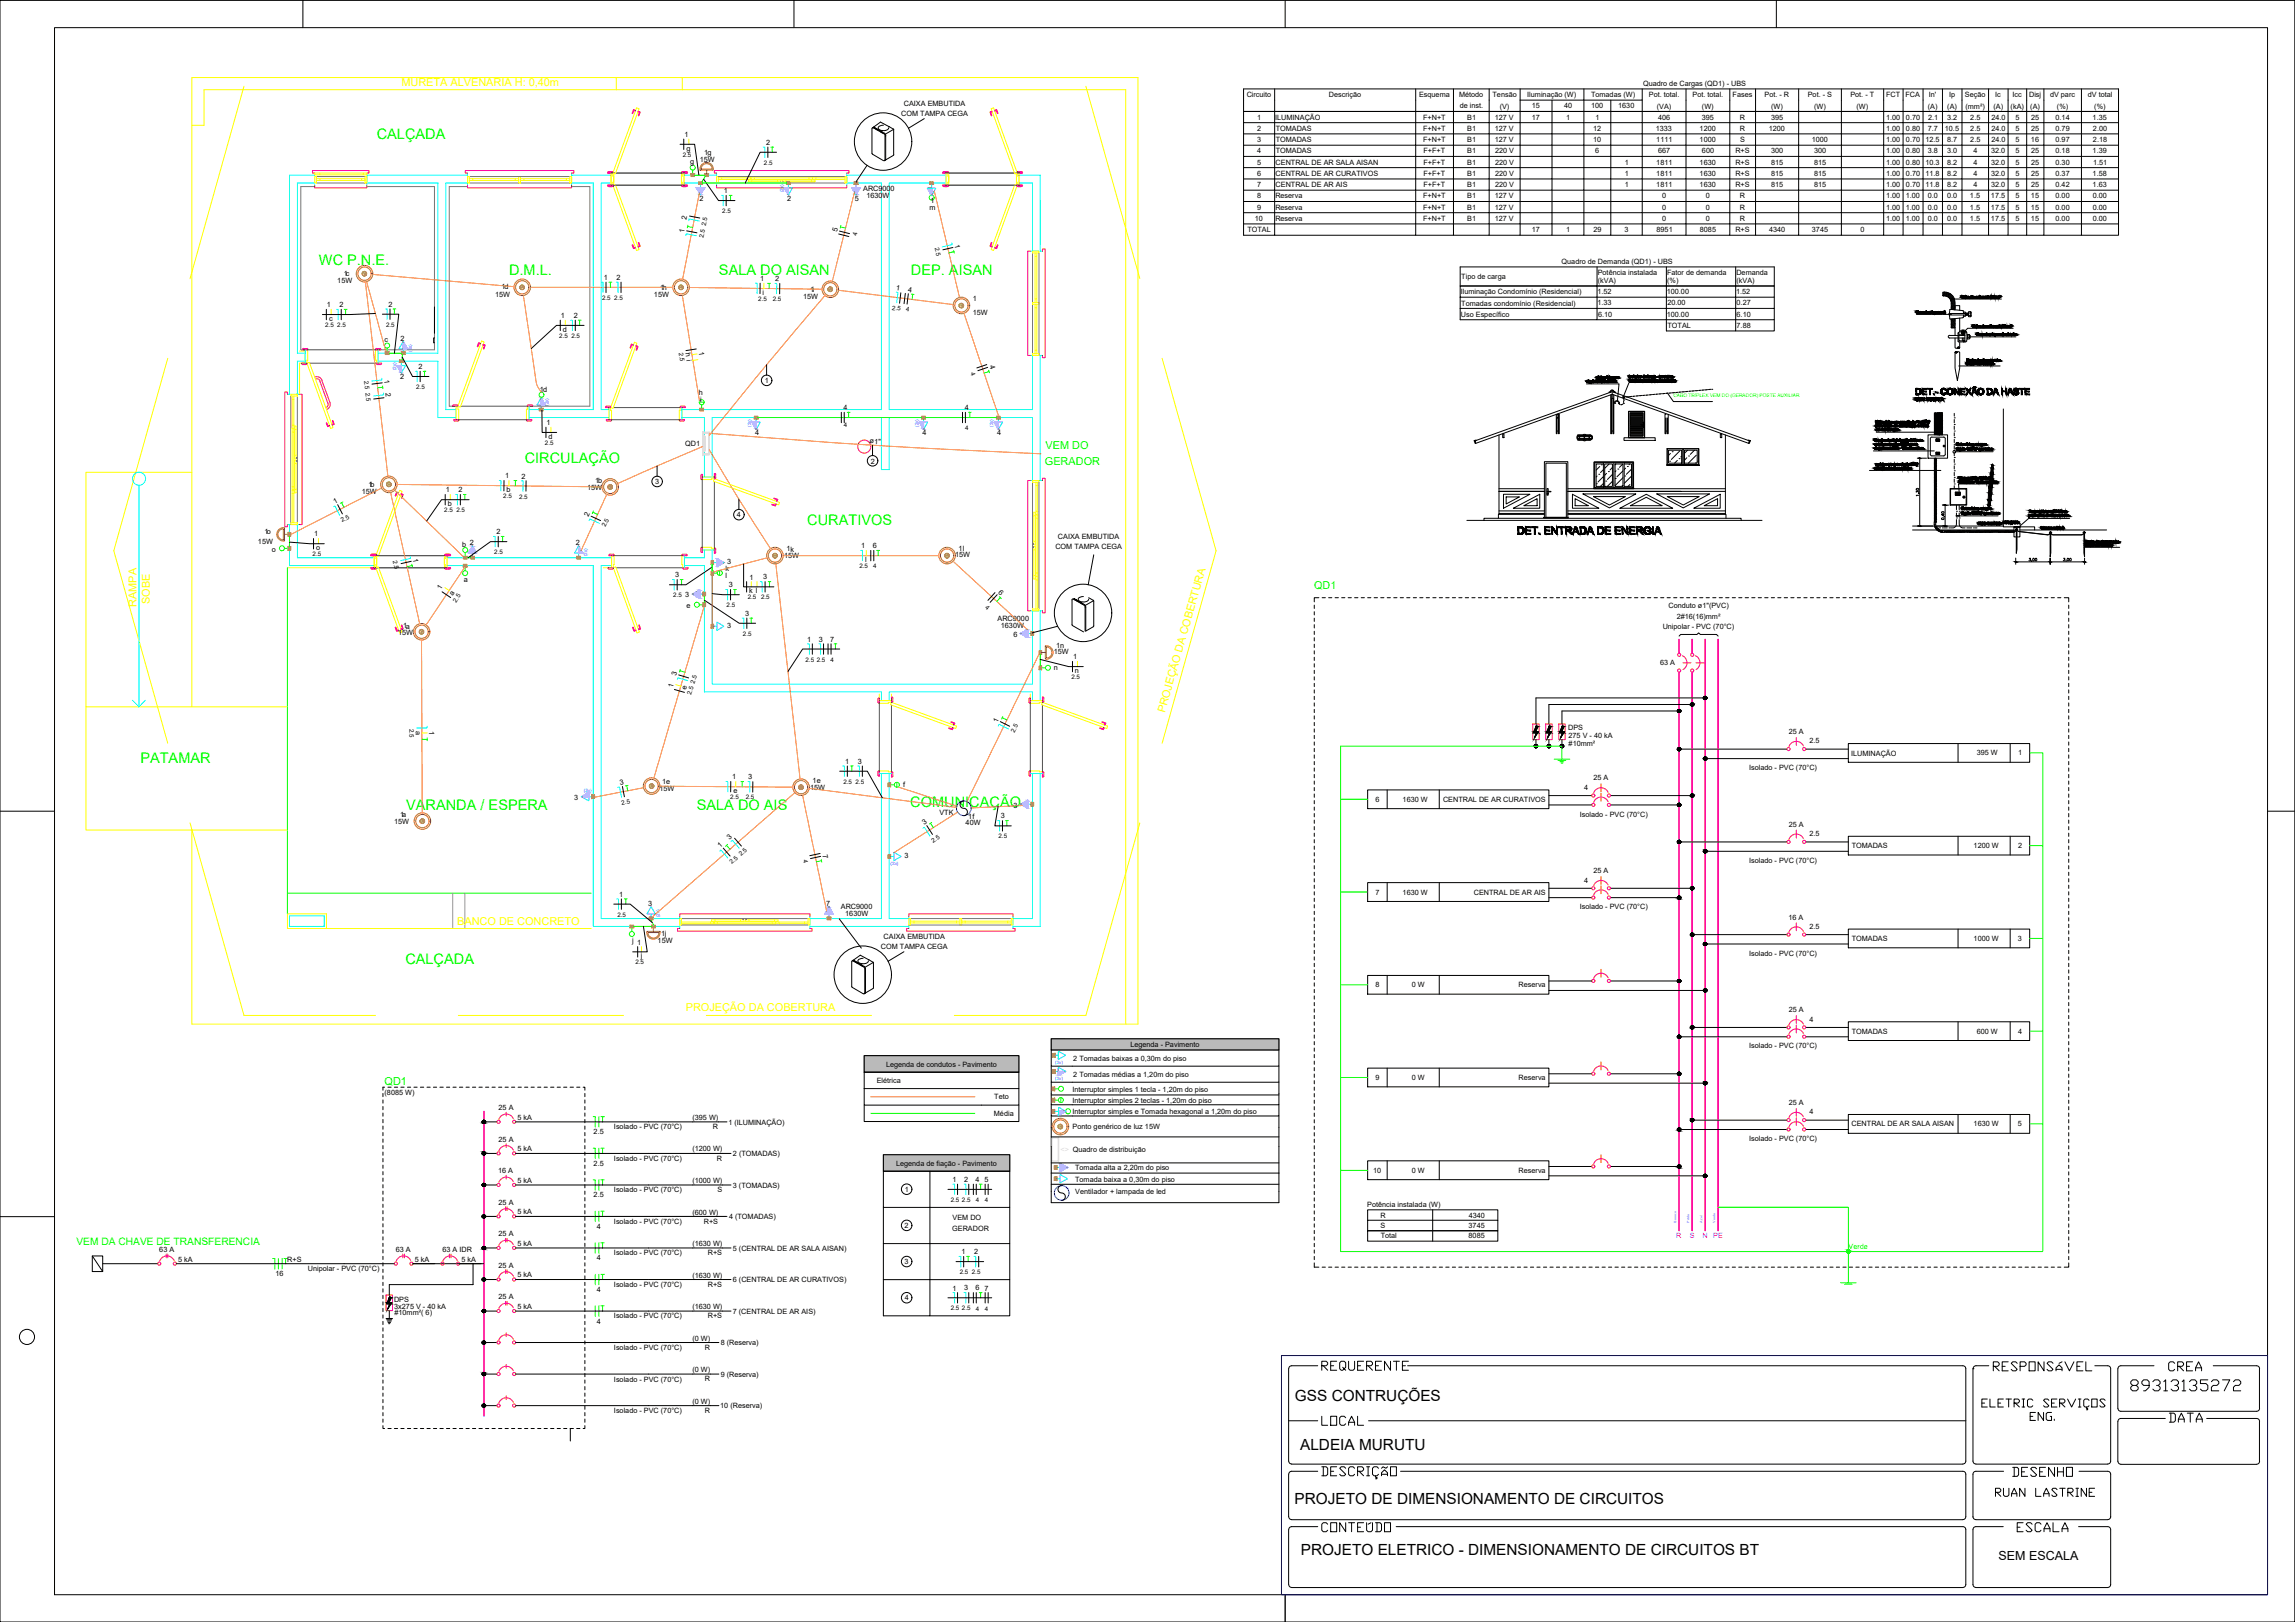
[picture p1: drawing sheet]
<svg xmlns="http://www.w3.org/2000/svg" width="841mm" height="594mm" viewBox="0 0 841 594" stroke-linecap="round" stroke-linejoin="round" font-family="sans-serif">
<defs><g id="words">
<text font-size="8.4" x="483.3" y="542.9">DESCRIÇÃO</text>
<text font-size="7.5" x="779.6" y="510.5">89313135272</text>
<g font-size="7.1">
<text x="729.2" y="503.4">RESPONSÁVEL</text>
<text x="793.4" y="503.4">CREA</text>
<text x="483.3" y="562.3">CONTEÚDO</text>
<text x="738" y="562.3">ESCALA</text>
</g>
<g font-size="6.6">
<text x="483.3" y="503.1">REQUERENTE</text>
<text x="483.3" y="523.2">LOCAL</text>
<text x="793.7" y="522.1">DATA</text>
<text x="736.2" y="541.9">DESENHO</text>
</g>
<text font-size="6.2" x="729.9" y="549.3">RUAN LASTRINE</text>
<g font-size="5.6">
<text x="474.6" y="513.1">GSS CONTRUÇÕES</text>
<text x="476.5" y="531.2">ALDEIA MURUTU</text>
<text x="474.4" y="550.9">PROJETO DE DIMENSIONAMENTO DE CIRCUITOS</text>
<text x="476.7" y="569.7">PROJETO ELETRICO - DIMENSIONAMENTO DE CIRCUITOS BT</text>
</g>
<g font-size="5.3" fill="#0f0">
<text x="138" y="51">CALÇADA</text>
<text x="116.9" y="96.9">WC P.N.E.</text>
<text x="186.6" y="100.8">D.M.L.</text>
<text x="263.5" y="100.7">SALA DO AISAN</text>
<text x="333.8" y="100.7">DEP. AISAN</text>
<text x="192.3" y="169.7">CIRCULAÇÃO</text>
<text x="295.8" y="192.3">CURATIVOS</text>
<text x="51.4" y="279.3">PATAMAR</text>
<text x="148.8" y="296.7">VARANDA / ESPERA</text>
<text x="255.4" y="296.7">SALA DO AIS</text>
<text x="333.6" y="295.7">COMUNICAÇÃO</text>
<text x="148.5" y="353.1">CALÇADA</text>
</g>
<text font-size="4.6" x="732.4" y="571.5">SEM ESCALA</text>
<g font-size="4" fill="#ff0">
<text x="147.1" y="31.6">MURETA ALVENARIA H: 0,40m</text>
<text x="54.9" y="221.2" transform="rotate(-90 54.9 221.2)">SOBE</text>
<text x="50" y="222.3" transform="rotate(-90 50 222.3)">RAMPA</text>
<text x="426.8" y="261.3" transform="rotate(-74 426.8 261.3)">PROJEÇÃO DA COBERTURA</text>
<text x="167.6" y="338.8">BANCO DE CONCRETO</text>
<text x="251.3" y="370.1">PROJEÇÃO DA COBERTURA</text>
</g>
<g font-size="4" fill="#0f0">
<text x="383.1" y="164.6">VEM DO</text>
<text x="382.9" y="170.3">GERADOR</text>
<text x="481.5" y="215.8">QD1</text>
<text x="140.9" y="397.2">QD1</text>
</g>
<text font-size="3.7" fill="#0f0" x="28" y="456.1">VEM DA CHAVE DE TRANSFERENCIA</text>
<g font-size="2.7">
<text x="456.9" y="35.5">Circuito</text>
<text x="487" y="35.7">Descrição</text>
<text x="520" y="35.7">Esquema</text>
<text x="534.7" y="35.5">Método</text>
<text x="546.9" y="35.5">Tensão</text>
<text x="559.7" y="35.7">Iluminação (W)</text>
<text x="583.1" y="35.7">Tomadas (W)</text>
<text x="602.1" y="31.5">Quadro de Cargas (QD1) - UBS</text>
<text x="604.2" y="35.5">Pot. total.</text>
<text x="620.3" y="35.5">Pot. total.</text>
<text x="634.9" y="35.5">Fases</text>
<text x="646.6" y="35.5">Pot. - R</text>
<text x="662.5" y="35.5">Pot. - S</text>
<text x="678.1" y="35.5">Pot. - T</text>
<text x="691.2" y="35.5">FCT</text>
<text x="698.3" y="35.5">FCA</text>
<text x="706.8" y="35.6">In'</text>
<text x="714.2" y="35.7">Ip</text>
<text x="720" y="35.7">Seção</text>
<text x="731.1" y="35.5">Ic</text>
<text x="737.4" y="35.5">Icc</text>
<text x="743.6" y="35.7">Disj</text>
<text x="751.2" y="35.7">dV parc</text>
<text x="765.1" y="35.5">dV total</text>
<text x="331.2" y="38.7">CAIXA EMBUTIDA</text>
<text x="535" y="39.7">de inst.</text>
<text x="549.6" y="39.8">(V)</text>
<text x="561.3" y="39.7">15</text>
<text x="573.2" y="39.7">40</text>
<text x="583.1" y="39.7">100</text>
<text x="593" y="39.7">1630</text>
<text x="607.1" y="39.8">(VA)</text>
<text x="623.7" y="39.8">(W)</text>
<text x="649.1" y="39.8">(W)</text>
<text x="664.8" y="39.8">(W)</text>
<text x="680.3" y="39.8">(W)</text>
<text x="706.5" y="39.8">(A)</text>
<text x="713.6" y="39.8">(A)</text>
<text x="720.3" y="39.8">(mm²)</text>
<text x="730.5" y="39.8">(A)</text>
<text x="736.8" y="39.8">(kA)</text>
<text x="744" y="39.8">(A)</text>
<text x="753.8" y="39.8">(%)</text>
<text x="767.5" y="39.8">(%)</text>
<text x="330.3" y="42.5">COM TAMPA CEGA</text>
<text x="460.7" y="47.9">2</text>
<text x="460.8" y="43.8">1</text>
<text x="467.3" y="43.9">ILUMINAÇÃO</text>
<text x="467.5" y="47.9">TOMADAS</text>
<text x="521.5" y="43.8">F+N+T</text>
<text x="521.5" y="47.9">F+N+T</text>
<text x="537.7" y="43.8">B1</text>
<text x="537.7" y="47.9">B1</text>
<text x="547.8" y="43.8">127 V</text>
<text x="547.8" y="47.9">127 V</text>
<text x="561.3" y="43.8">17</text>
<text x="574" y="43.8">1</text>
<text x="583.8" y="47.9">12</text>
<text x="584.7" y="43.8">1</text>
<text x="606.8" y="47.9">1333</text>
<text x="607.7" y="43.8">406</text>
<text x="622.9" y="47.9">1200</text>
<text x="623.7" y="43.8">395</text>
<text x="637.6" y="43.8">R</text>
<text x="637.6" y="47.9">R</text>
<text x="648.2" y="47.9">1200</text>
<text x="649" y="43.8">395</text>
<text x="691.2" y="43.8">1.00</text>
<text x="691.2" y="47.9">1.00</text>
<text x="698.5" y="43.8">0.70</text>
<text x="698.5" y="47.9">0.80</text>
<text x="706.4" y="47.9">7.7</text>
<text x="706.6" y="43.8">2.1</text>
<text x="712.7" y="47.9">10.5</text>
<text x="713.6" y="43.8">3.2</text>
<text x="722" y="43.8">2.5</text>
<text x="722" y="47.9">2.5</text>
<text x="729.7" y="43.8">24.0</text>
<text x="729.7" y="47.9">24.0</text>
<text x="738.5" y="43.8">5</text>
<text x="738.5" y="47.9">5</text>
<text x="744.3" y="43.8">25</text>
<text x="744.3" y="47.9">25</text>
<text x="753.3" y="43.8">0.14</text>
<text x="753.3" y="47.9">0.79</text>
<text x="766.9" y="43.8">1.35</text>
<text x="767" y="47.9">2.00</text>
<text x="250.8" y="50.2">1</text>
<text x="280.8" y="53.1">2</text>
<text x="460.7" y="52">3</text>
<text x="467.5" y="52">TOMADAS</text>
<text x="521.5" y="52.1">F+N+T</text>
<text x="537.7" y="52.1">B1</text>
<text x="547.8" y="52.1">127 V</text>
<text x="583.8" y="52">10</text>
<text x="607" y="52.1">1111</text>
<text x="622.9" y="52">1000</text>
<text x="637.8" y="52">S</text>
<text x="663.9" y="52">1000</text>
<text x="691.2" y="52">1.00</text>
<text x="698.5" y="52">0.70</text>
<text x="705.6" y="52">12.5</text>
<text x="713.6" y="52">8.7</text>
<text x="722" y="52">2.5</text>
<text x="729.7" y="52">24.0</text>
<text x="738.5" y="52">5</text>
<text x="744.3" y="52">16</text>
<text x="753.3" y="52">0.97</text>
<text x="767" y="52">2.18</text>
<text x="251.6" y="55.2">g</text>
<text x="256.5" y="59.4">15W</text>
<text x="258" y="56.7">1g</text>
<text x="460.7" y="56.2">4</text>
<text x="467.5" y="56.1">TOMADAS</text>
<text x="521.6" y="56.2">F+F+T</text>
<text x="537.7" y="56.2">B1</text>
<text x="547.9" y="56.1">220 V</text>
<text x="584.6" y="56.1">6</text>
<text x="607.7" y="56.1">667</text>
<text x="623.7" y="56.1">600</text>
<text x="635.9" y="56.1">R+S</text>
<text x="649" y="56.1">300</text>
<text x="664.8" y="56.1">300</text>
<text x="691.2" y="56.1">1.00</text>
<text x="698.5" y="56.1">0.80</text>
<text x="706.4" y="56.1">3.8</text>
<text x="713.6" y="56.1">3.0</text>
<text x="723.2" y="56.2">4</text>
<text x="729.7" y="56.1">32.0</text>
<text x="738.5" y="56.1">5</text>
<text x="744.3" y="56.1">25</text>
<text x="753.3" y="56.1">0.18</text>
<text x="766.9" y="56.1">1.39</text>
<text x="252.9" y="60.2">g</text>
<text x="460.7" y="60.3">5</text>
<text x="460.7" y="64.4">6</text>
<text x="467.4" y="60.3">CENTRAL DE AR SALA AISAN</text>
<text x="467.4" y="64.4">CENTRAL DE AR CURATIVOS</text>
<text x="521.6" y="60.3">F+F+T</text>
<text x="521.6" y="64.4">F+F+T</text>
<text x="537.7" y="60.3">B1</text>
<text x="537.7" y="64.4">B1</text>
<text x="547.9" y="60.3">220 V</text>
<text x="547.9" y="64.4">220 V</text>
<text x="595.4" y="60.3">1</text>
<text x="595.4" y="64.4">1</text>
<text x="607" y="60.3">1811</text>
<text x="607" y="64.4">1811</text>
<text x="622.9" y="60.3">1630</text>
<text x="622.9" y="64.4">1630</text>
<text x="635.9" y="60.3">R+S</text>
<text x="635.9" y="64.4">R+S</text>
<text x="649" y="60.3">815</text>
<text x="649" y="64.4">815</text>
<text x="664.8" y="60.3">815</text>
<text x="664.8" y="64.4">815</text>
<text x="691.2" y="60.3">1.00</text>
<text x="691.2" y="64.4">1.00</text>
<text x="698.5" y="60.3">0.80</text>
<text x="698.5" y="64.4">0.70</text>
<text x="705.6" y="60.3">10.3</text>
<text x="705.6" y="64.4">11.8</text>
<text x="713.6" y="60.3">8.2</text>
<text x="713.6" y="64.4">8.2</text>
<text x="723.2" y="60.3">4</text>
<text x="723.2" y="64.4">4</text>
<text x="729.7" y="60.3">32.0</text>
<text x="729.7" y="64.4">32.0</text>
<text x="738.5" y="60.3">5</text>
<text x="738.5" y="64.4">5</text>
<text x="744.3" y="60.3">25</text>
<text x="744.3" y="64.4">25</text>
<text x="753.3" y="60.3">0.30</text>
<text x="753.3" y="64.4">0.37</text>
<text x="766.9" y="64.4">1.58</text>
<text x="767" y="60.3">1.51</text>
<text x="265.3" y="70.8">1</text>
<text x="316.3" y="70.1">ARC9000</text>
<text x="460.7" y="68.6">7</text>
<text x="467.4" y="68.5">CENTRAL DE AR AIS</text>
<text x="521.6" y="68.6">F+F+T</text>
<text x="537.7" y="68.6">B1</text>
<text x="547.9" y="68.5">220 V</text>
<text x="595.4" y="68.6">1</text>
<text x="607" y="68.5">1811</text>
<text x="622.9" y="68.5">1630</text>
<text x="635.9" y="68.5">R+S</text>
<text x="649" y="68.5">815</text>
<text x="664.8" y="68.5">815</text>
<text x="691.2" y="68.5">1.00</text>
<text x="698.5" y="68.5">0.70</text>
<text x="705.6" y="68.5">11.8</text>
<text x="713.6" y="68.5">8.2</text>
<text x="723.2" y="68.6">4</text>
<text x="729.7" y="68.5">32.0</text>
<text x="738.5" y="68.5">5</text>
<text x="744.3" y="68.5">25</text>
<text x="753.3" y="68.5">0.42</text>
<text x="766.9" y="68.5">1.63</text>
<text x="256.3" y="73.6">2</text>
<text x="288.5" y="73.5">2</text>
<text x="313.2" y="73.5">5</text>
<text x="317.5" y="72.4">1630W</text>
<text x="340.6" y="76.8">m</text>
<text x="341" y="74.4">1</text>
<text x="460.7" y="72.7">8</text>
<text x="460.7" y="76.8">9</text>
<text x="467.4" y="72.7">Reserva</text>
<text x="467.4" y="76.8">Reserva</text>
<text x="521.5" y="72.7">F+N+T</text>
<text x="521.5" y="76.8">F+N+T</text>
<text x="537.7" y="72.7">B1</text>
<text x="537.7" y="76.8">B1</text>
<text x="547.8" y="72.7">127 V</text>
<text x="547.8" y="76.8">127 V</text>
<text x="609.1" y="72.7">0</text>
<text x="609.1" y="76.8">0</text>
<text x="625.1" y="72.7">0</text>
<text x="625.1" y="76.8">0</text>
<text x="637.6" y="72.7">R</text>
<text x="637.6" y="76.8">R</text>
<text x="691.2" y="72.7">1.00</text>
<text x="691.2" y="76.8">1.00</text>
<text x="698.4" y="72.7">1.00</text>
<text x="698.4" y="76.8">1.00</text>
<text x="706.4" y="72.7">0.0</text>
<text x="706.4" y="76.8">0.0</text>
<text x="713.6" y="72.7">0.0</text>
<text x="713.6" y="76.8">0.0</text>
<text x="721.9" y="72.7">1.5</text>
<text x="721.9" y="76.8">1.5</text>
<text x="729.6" y="72.7">17.5</text>
<text x="729.6" y="76.8">17.5</text>
<text x="738.5" y="72.7">5</text>
<text x="738.5" y="76.8">5</text>
<text x="744.3" y="72.7">15</text>
<text x="744.3" y="76.8">15</text>
<text x="753.3" y="72.7">0.00</text>
<text x="753.3" y="76.8">0.00</text>
<text x="767" y="72.7">0.00</text>
<text x="767" y="76.8">0.00</text>
<text x="251.6" y="80.7" transform="rotate(-80 251.6 80.7)">2</text>
<text x="459.8" y="80.9">10</text>
<text x="467.4" y="80.9">Reserva</text>
<text x="521.5" y="80.9">F+N+T</text>
<text x="537.7" y="80.9">B1</text>
<text x="547.8" y="80.9">127 V</text>
<text x="609.1" y="80.9">0</text>
<text x="625.1" y="80.9">0</text>
<text x="637.6" y="80.9">R</text>
<text x="691.2" y="80.9">1.00</text>
<text x="698.4" y="80.9">1.00</text>
<text x="706.4" y="80.9">0.0</text>
<text x="713.6" y="80.9">0.0</text>
<text x="721.9" y="80.9">1.5</text>
<text x="729.6" y="80.9">17.5</text>
<text x="738.5" y="80.9">5</text>
<text x="744.3" y="80.9">15</text>
<text x="753.3" y="80.9">0.00</text>
<text x="767" y="80.9">0.00</text>
<text x="250.7" y="85.2" transform="rotate(-80 250.7 85.2)">1</text>
<text x="306.7" y="84.8" transform="rotate(-77 306.7 84.8)">5</text>
<text x="349.8" y="89.6" transform="rotate(77 349.8 89.6)">1</text>
<text x="457.1" y="85">TOTAL</text>
<text x="561.3" y="85">17</text>
<text x="574" y="85">1</text>
<text x="583.9" y="85">29</text>
<text x="595.3" y="85">3</text>
<text x="607.1" y="85">8951</text>
<text x="622.9" y="85">8085</text>
<text x="635.9" y="85">R+S</text>
<text x="648.3" y="85">4340</text>
<text x="664" y="85">3745</text>
<text x="681.8" y="85">0</text>
<text x="125.9" y="101.2">1c</text>
<text x="572.3" y="96.7">Quadro de Demanda (QD1) - UBS</text>
<text x="585.5" y="100.7">Potência instalada</text>
<text x="610.9" y="100.7">Fator de demanda</text>
<text x="636.3" y="100.7">Demanda</text>
<text x="123.6" y="103.6">15W</text>
<text x="183.8" y="105.8">1d</text>
<text x="221.2" y="102.6">1</text>
<text x="225.9" y="102.6">2</text>
<text x="241.9" y="106.1">1h</text>
<text x="278.6" y="103">1</text>
<text x="279.4" y="107.9">i</text>
<text x="284.1" y="103" transform="rotate(2 284.1 103)">2</text>
<text x="296.8" y="106.9">1i</text>
<text x="328.3" y="106.3" transform="rotate(8 328.3 106.3)">1</text>
<text x="332.7" y="106.8" transform="rotate(8 332.7 106.8)">4</text>
<text x="535.3" y="107.8">Iluminação Condomínio (Residencial)</text>
<text x="535.5" y="102.2">Tipo de carga</text>
<text x="585.4" y="107.7">1.52</text>
<text x="585.6" y="103.7">(kVA)</text>
<text x="610.8" y="107.7">100.00</text>
<text x="611" y="103.7">(%)</text>
<text x="636.2" y="107.7">1.52</text>
<text x="636.4" y="103.7">(kVA)</text>
<text x="119.8" y="112.5">1</text>
<text x="124.4" y="112.5">2</text>
<text x="142.3" y="112.4">2</text>
<text x="181.4" y="108.6">15W</text>
<text x="239.6" y="108.6">15W</text>
<text x="294.3" y="109.4">15W</text>
<text x="356.4" y="110.4">1</text>
<text x="535.5" y="111.9">Tomadas condomínio (Residencial)</text>
<text x="585.4" y="111.9">1.33</text>
<text x="611" y="111.9">20.00</text>
<text x="636.4" y="111.9">0.27</text>
<text x="120.6" y="117.5">c</text>
<text x="205.6" y="116.5">1</text>
<text x="210.2" y="116.5">2</text>
<text x="356.4" y="115.3">15W</text>
<text x="535.3" y="116.1">Uso Específico</text>
<text x="585.6" y="116">6.10</text>
<text x="610.8" y="116">100.00</text>
<text x="636.4" y="116">6.10</text>
<text x="140.9" y="125.3">c</text>
<text x="146.8" y="124.8">2</text>
<text x="206.3" y="121.4">d</text>
<text x="611.1" y="120.1">TOTAL</text>
<text x="636.4" y="120.1">7.88</text>
<text x="251.2" y="129.4" transform="rotate(80 251.2 129.4)">h</text>
<text x="251.6" y="131.9" transform="rotate(82 251.6 131.9)">i</text>
<text x="256.1" y="128.8" transform="rotate(82 256.1 128.8)">1</text>
<text x="153.3" y="135.2">2</text>
<text x="362.6" y="134" transform="rotate(72 362.6 134)">4</text>
<text x="140.8" y="139.3" transform="rotate(83 140.8 139.3)">1</text>
<text x="141.3" y="143.9" transform="rotate(83 141.3 143.9)">2</text>
<text x="146.6" y="138.8">2</text>
<text x="197.9" y="143.4">1d</text>
<text x="280.3" y="140.3">1</text>
<text x="256.1" y="144.8">h</text>
<text x="256.5" y="147.3">i</text>
<text x="200.3" y="155.7">1</text>
<text x="309.1" y="150.3">4</text>
<text x="353.5" y="150.3">4</text>
<text x="201" y="160.7">d</text>
<text x="276.7" y="159.4">4</text>
<text x="338" y="159.4">4</text>
<text x="365.5" y="159.4">4</text>
<text x="251.1" y="163.3">QD1</text>
<text x="318.7" y="162.4" transform="rotate(4 318.7 162.4)">ø1&quot;</text>
<text x="319.1" y="169.8">2</text>
<text x="135" y="178.2">1b</text>
<text x="185.2" y="175.2">1</text>
<text x="191.1" y="175.3">2</text>
<text x="215.1" y="179.3">15W</text>
<text x="218.1" y="176.8">1b</text>
<text x="240.1" y="177.3">3</text>
<text x="122.7" y="184.5" transform="rotate(-27 122.7 184.5)">1</text>
<text x="132.6" y="180.8">15W</text>
<text x="163.4" y="180.4">1</text>
<text x="164.1" y="185.3">b</text>
<text x="168.1" y="180.4">2</text>
<text x="185.6" y="180.2">b</text>
<text x="215.6" y="189.3" transform="rotate(-66 215.6 189.3)">2</text>
<text x="270" y="189.5">4</text>
<text x="96.9" y="195.6">1o</text>
<text x="115.1" y="196.5">1</text>
<text x="181.9" y="195.7">2</text>
<text x="387.7" y="197.3">CAIXA EMBUTIDA</text>
<text x="94.5" y="199.4">15W</text>
<text x="99.6" y="202.1">o</text>
<text x="115.9" y="201.4">o</text>
<text x="169.4" y="200.2">b 2</text>
<text x="211" y="199.7">2</text>
<text x="288.2" y="202">1k</text>
<text x="315.6" y="200.8">1</text>
<text x="319.9" y="200.8">6</text>
<text x="351.2" y="202">1l</text>
<text x="386.8" y="201.1">COM TAMPA CEGA</text>
<text x="151.3" y="204.6" transform="rotate(78 151.3 204.6)">1</text>
<text x="265.9" y="209.3">k</text>
<text x="266.5" y="206.7">3</text>
<text x="287.3" y="204.3">15W</text>
<text x="317" y="205.8">l</text>
<text x="350.1" y="204.1">15W</text>
<text x="170" y="213.1">a</text>
<text x="247.5" y="211.5">3</text>
<text x="265.9" y="211.8">l</text>
<text x="267" y="215.1">3</text>
<text x="274.6" y="212.3">1</text>
<text x="279.7" y="212.2">3</text>
<text x="161.5" y="216.1" transform="rotate(-57 161.5 216.1)">1</text>
<text x="166" y="218.2" transform="rotate(-57 166 218.2)">a</text>
<text x="251.1" y="218.8">3</text>
<text x="274.5" y="217.2">k l</text>
<text x="365.7" y="217" transform="rotate(43 365.7 217)">6</text>
<text x="251.6" y="222.7">e</text>
<text x="273" y="225.6">3</text>
<text x="365.5" y="227.6">ARC9000</text>
<text x="611.4" y="222.8">Conduto ø1&quot;(PVC)</text>
<text x="614.5" y="226.6">2#16(16)mm²</text>
<text x="145.9" y="232.4">15W</text>
<text x="147.8" y="230.2">1a</text>
<text x="266.5" y="230">3</text>
<text x="366.8" y="229.9">1630W</text>
<text x="371.3" y="233.2">6</text>
<text x="609.3" y="230.4">Unipolar - PVC (70°C)</text>
<text x="295.8" y="235">1</text>
<text x="300.1" y="235">3</text>
<text x="304.2" y="235">7</text>
<text x="386.2" y="239.5">15W</text>
<text x="387.1" y="237.2">1n</text>
<text x="386.2" y="245.3">n</text>
<text x="393.3" y="241.5">1</text>
<text x="608.3" y="243.7">63 A</text>
<text x="247.7" y="247.6" transform="rotate(-73 247.7 247.6)">3</text>
<text x="393.9" y="246.4">n</text>
<text x="246.5" y="252.1" transform="rotate(-73 246.5 252.1)">1</text>
<text x="251.4" y="252.7" transform="rotate(-75 251.4 252.7)">e</text>
<text x="152.4" y="267.6" transform="rotate(90 152.4 267.6)">a</text>
<text x="157.3" y="267.6" transform="rotate(90 157.3 267.6)">1</text>
<text x="365.5" y="264.7" transform="rotate(-65 365.5 264.7)">1</text>
<text x="574.7" y="267.5">DPS</text>
<text x="655.5" y="268.9">25 A</text>
<text x="574.8" y="270.4">275 V - 40 kA</text>
<text x="574.8" y="273.2">#10mm²</text>
<text x="663.1" y="272.3">2.5</text>
<text x="309.7" y="279.8">1</text>
<text x="314.3" y="279.8">3</text>
<text x="678.4" y="276.8">ILUMINAÇÃO</text>
<text x="724.4" y="276.7">395 W</text>
<text x="739.6" y="276.7">1</text>
<text x="227.3" y="287.4" transform="rotate(-10 227.3 287.4)">3</text>
<text x="242.7" y="287.2">1e</text>
<text x="268.3" y="285.5">1</text>
<text x="274.2" y="285.5" transform="rotate(2 274.2 285.5)">3</text>
<text x="297.7" y="286.8">1e</text>
<text x="583.9" y="285.8">25 A</text>
<text x="641" y="282.1">Isolado - PVC (70°C)</text>
<text x="210.4" y="293">3</text>
<text x="241.6" y="289.7">15W</text>
<text x="268.8" y="290.4">e</text>
<text x="296.9" y="289.2">15W</text>
<text x="330.9" y="288.1">f</text>
<text x="504" y="293.7">6</text>
<text x="514" y="293.7">1630 W</text>
<text x="528.8" y="293.7">CENTRAL DE AR CURATIVOS</text>
<text x="580.5" y="289.3">4</text>
<text x="146.6" y="299.2">1a</text>
<text x="344.3" y="298.6">VTK</text>
<text x="366.7" y="299.8">3</text>
<text x="371.3" y="295.8">3</text>
<text x="579" y="299.1">Isolado - PVC (70°C)</text>
<text x="144.4" y="301.6">15W</text>
<text x="338.7" y="302.1" transform="rotate(-33 338.7 302.1)">3</text>
<text x="353.9" y="302.2">40W</text>
<text x="354.8" y="300">1f</text>
<text x="655.5" y="302.8">25 A</text>
<text x="263.9" y="310.6" transform="rotate(-41 263.9 310.6)">1</text>
<text x="267.4" y="307.6" transform="rotate(-41 267.4 307.6)">3</text>
<text x="663.1" y="306.3">2.5</text>
<text x="678.6" y="310.7">TOMADAS</text>
<text x="723.3" y="310.7">1200 W</text>
<text x="739.5" y="310.7">2</text>
<text x="301.4" y="313.2" transform="rotate(78 301.4 313.2)">7</text>
<text x="331.4" y="314.3">3</text>
<text x="641" y="316.1">Isolado - PVC (70°C)</text>
<text x="580.5" y="323.3">4</text>
<text x="583.9" y="319.8">25 A</text>
<text x="226.9" y="328.5">1</text>
<text x="504" y="327.7">7</text>
<text x="514" y="327.6">1630 W</text>
<text x="540.1" y="327.6">CENTRAL DE AR AIS</text>
<text x="237.6" y="331.8">3</text>
<text x="302.8" y="331.8">7</text>
<text x="308.1" y="333.1">ARC9000</text>
<text x="309.8" y="335.6">1630W</text>
<text x="579" y="333.1">Isolado - PVC (70°C)</text>
<text x="655.4" y="336.8">16 A</text>
<text x="663.1" y="340.2">2.5</text>
<text x="231.6" y="345.3">j 1</text>
<text x="241" y="345.4">15W</text>
<text x="242.3" y="342.9">1j</text>
<text x="322.8" y="347.7">COM TAMPA CEGA</text>
<text x="323.8" y="343.8">CAIXA EMBUTIDA</text>
<text x="678.6" y="344.6">TOMADAS</text>
<text x="723.3" y="344.6">1000 W</text>
<text x="739.5" y="344.6">3</text>
<text x="234.8" y="351">j</text>
<text x="641" y="350.1">Isolado - PVC (70°C)</text>
<text x="504" y="361.6">8</text>
<text x="517.4" y="361.6">0 W</text>
<text x="556.5" y="361.6">Reserva</text>
<text x="655.5" y="370.8">25 A</text>
<text x="663.1" y="374.2">4</text>
<text x="414.2" y="383.6">Legenda - Pavimento</text>
<text x="678.6" y="378.6">TOMADAS</text>
<text x="724.4" y="378.6">600 W</text>
<text x="739.5" y="378.6">4</text>
<text x="393.3" y="388.6">2 Tomadas baixas a 0,30m do piso</text>
<text x="641" y="384">Isolado - PVC (70°C)</text>
<text x="324.7" y="390.7">Legenda de condutos - Pavimento</text>
<text x="393.3" y="394.5">2 Tomadas médias a 1,20m do piso</text>
<text x="504" y="395.6">9</text>
<text x="517.4" y="395.6">0 W</text>
<text x="556.5" y="395.6">Reserva</text>
<text x="140.9" y="401">(8085 W)</text>
<text x="321.3" y="396.6">Elétrica</text>
<text x="393" y="399.9">Interruptor simples 1 tecla - 1,20m do piso</text>
<text x="182.7" y="406.6">25 A</text>
<text x="364.4" y="402.6">Teto</text>
<text x="393" y="404">Interruptor simples 2 teclas - 1,20m do piso</text>
<text x="655.5" y="404.7">25 A</text>
<text x="189.6" y="410.1">5 kA</text>
<text x="225" y="413.7">Isolado - PVC (70°C)</text>
<text x="253.7" y="410.2">(395 W)</text>
<text x="261.2" y="413.6">R</text>
<text x="266.9" y="411.9">1 (ILUMINAÇÃO)</text>
<text x="364.2" y="408.7">Média</text>
<text x="393" y="408.1">Interruptor simples e Tomada hexagonal a 1,20m do piso</text>
<text x="393.1" y="413.7">Ponto genérico de luz 15W</text>
<text x="663.1" y="408.2">4</text>
<text x="678.5" y="412.6">CENTRAL DE AR SALA AISAN</text>
<text x="723.3" y="412.6">1630 W</text>
<text x="739.5" y="412.6">5</text>
<text x="182.7" y="418.1">25 A</text>
<text x="217.6" y="415.5">2.5</text>
<text x="641" y="418">Isolado - PVC (70°C)</text>
<text x="189.6" y="421.7">5 kA</text>
<text x="225" y="425.2">Isolado - PVC (70°C)</text>
<text x="253.7" y="421.7">(1200 W)</text>
<text x="262.7" y="425.1">R</text>
<text x="268.6" y="423.5">2 (TOMADAS)</text>
<text x="182.5" y="429.7">16 A</text>
<text x="217.6" y="427">2.5</text>
<text x="328.4" y="427">Legenda de fiação - Pavimento</text>
<text x="394" y="428.6">Tomada alta a 2,20m do piso</text>
<text x="503.2" y="429.5">10</text>
<text x="517.4" y="429.5">0 W</text>
<text x="556.5" y="429.5">Reserva</text>
<text x="189.6" y="433.2">5 kA</text>
<text x="225" y="436.7">Isolado - PVC (70°C)</text>
<text x="253.7" y="433.3">(1000 W)</text>
<text x="262.9" y="436.6">S</text>
<text x="268.6" y="435">3 (TOMADAS)</text>
<text x="331.6" y="436.6">1</text>
<text x="349" y="433">1</text>
<text x="353.4" y="433">2</text>
<text x="357.5" y="433">4</text>
<text x="360.7" y="432.9">5</text>
<text x="394" y="432.7">Tomada baixa a 0,30m do piso</text>
<text x="394" y="437.4">Ventilador + lampada de led</text>
<text x="182.7" y="441.2">25 A</text>
<text x="217.6" y="438.5">2.5</text>
<text x="501.1" y="442.2">Potência instalada (W)</text>
<text x="189.6" y="444.8">5 kA</text>
<text x="225" y="448.3">Isolado - PVC (70°C)</text>
<text x="253.7" y="444.9">(600 W)</text>
<text x="257.9" y="448.2">R+S</text>
<text x="267.2" y="446.6">4 (TOMADAS)</text>
<text x="331.5" y="449.8">2</text>
<text x="349.1" y="446.9">VEM DO</text>
<text x="505.8" y="446">R</text>
<text x="505.9" y="449.8">S</text>
<text x="538.2" y="449.8">3745</text>
<text x="538.2" y="446">4340</text>
<text x="182.7" y="452.8">25 A</text>
<text x="218.7" y="450.1">4</text>
<text x="349" y="450.7">GERADOR</text>
<text x="506" y="453.6">Total</text>
<text x="538.2" y="453.6">8085</text>
<text x="58.4" y="458.5">63 A</text>
<text x="145.1" y="458.5">63 A</text>
<text x="162.1" y="458.5">63 A IDR</text>
<text x="189.6" y="456.3">5 kA</text>
<text x="218.7" y="461.7">4</text>
<text x="225" y="459.8">Isolado - PVC (70°C)</text>
<text x="253.7" y="456.4">(1630 W)</text>
<text x="259.4" y="459.7">R+S</text>
<text x="268.6" y="458.1">5 (CENTRAL DE AR SALA AISAN)</text>
<text x="352.3" y="459.4">1</text>
<text x="357" y="459.4">2</text>
<text x="65.3" y="462.1">5 kA</text>
<text x="100.9" y="467.4">16</text>
<text x="105.2" y="462.1">R+S</text>
<text x="112.8" y="465.6">Unipolar - PVC (70°C)</text>
<text x="152" y="462.1">5 kA</text>
<text x="169.1" y="462.1">5 kA</text>
<text x="182.7" y="464.3">25 A</text>
<text x="189.6" y="467.8">5 kA</text>
<text x="253.7" y="467.9">(1630 W)</text>
<text x="331.5" y="463">3</text>
<text x="218.7" y="473.2">4</text>
<text x="225" y="471.4">Isolado - PVC (70°C)</text>
<text x="259.4" y="471.3">R+S</text>
<text x="268.6" y="469.7">6 (CENTRAL DE AR CURATIVOS)</text>
<text x="349" y="472.7">1</text>
<text x="353.3" y="472.6">3</text>
<text x="357.5" y="472.6">6</text>
<text x="360.7" y="472.7">7</text>
<text x="144.4" y="476.9">DPS</text>
<text x="144.5" y="479.6">3x275 V - 40 kA</text>
<text x="182.7" y="475.8">25 A</text>
<text x="189.6" y="479.4">5 kA</text>
<text x="253.7" y="479.5">(1630 W)</text>
<text x="331.6" y="476.3">4</text>
<text x="144.6" y="481.8">#10mm²( 6)</text>
<text x="218.7" y="484.8">4</text>
<text x="225" y="482.9">Isolado - PVC (70°C)</text>
<text x="259.4" y="482.8">R+S</text>
<text x="268.5" y="481.2">7 (CENTRAL DE AR AIS)</text>
<text x="253.7" y="491">(0 W)</text>
<text x="225" y="494.5">Isolado - PVC (70°C)</text>
<text x="258.3" y="494.4">R</text>
<text x="264.1" y="492.7">8 (Reserva)</text>
<text x="253.7" y="502.6">(0 W)</text>
<text x="225" y="506">Isolado - PVC (70°C)</text>
<text x="258.3" y="505.9">R</text>
<text x="264.1" y="504.3">9 (Reserva)</text>
<text x="253.7" y="514.1">(0 W)</text>
<text x="263.9" y="515.8">10 (Reserva)</text>
<text x="225" y="517.5">Isolado - PVC (70°C)</text>
<text x="258.3" y="517.5">R</text>
</g>
<text font-size="2.7" fill="#dcdcdc" x="388.6" y="422">&lt;&gt; Quadro de distribuição</text>
<g font-size="2.7" fill="#f0f">
<text x="614.3" y="453.6">R</text>
<text x="619.2" y="453.6">S</text>
<text x="623.9" y="453.6">N</text>
<text x="627.8" y="453.6">PE</text>
</g>
<text font-size="2.7" fill="#0f0" x="677.4" y="457.4">Verde</text>
<g font-size="2.3">
<text x="250.2" y="57.5">2.5</text>
<text x="280" y="60.4">2.5</text>
<text x="258.6" y="82.8" transform="rotate(-79 258.6 82.8)">2.5</text>
<text x="264.7" y="78.1">2.5</text>
<text x="257.8" y="87.2" transform="rotate(-79 257.8 87.2)">2.5</text>
<text x="313.9" y="86.4" transform="rotate(-76 313.9 86.4)">4</text>
<text x="342.6" y="90.7" transform="rotate(77 342.6 90.7)">2.5</text>
<text x="220.6" y="109.9">2.5</text>
<text x="225.1" y="109.9">2.5</text>
<text x="277.9" y="110.3" transform="rotate(1 277.9 110.3)">2.5</text>
<text x="283.2" y="110.3" transform="rotate(1 283.2 110.3)">2.5</text>
<text x="326.9" y="113.4" transform="rotate(8 326.9 113.4)">2.5</text>
<text x="119.2" y="119.8">2.5</text>
<text x="123.6" y="119.8">2.5</text>
<text x="141.5" y="119.7">2.5</text>
<text x="331.9" y="114.1" transform="rotate(8 331.9 114.1)">4</text>
<text x="204.9" y="123.8">2.5</text>
<text x="209.4" y="123.8">2.5</text>
<text x="248.8" y="129.3" transform="rotate(81 248.8 129.3)">2.5</text>
<text x="355.7" y="136.5" transform="rotate(71 355.7 136.5)">4</text>
<text x="133.5" y="139.5" transform="rotate(84 133.5 139.5)">2.5</text>
<text x="134" y="143.9" transform="rotate(84 134 143.9)">2.5</text>
<text x="152.5" y="142.5">2.5</text>
<text x="309.3" y="156.4">4</text>
<text x="353.7" y="157.6">4</text>
<text x="199.7" y="163">2.5</text>
<text x="184.4" y="182.5" transform="rotate(1 184.4 182.5)">2.5</text>
<text x="190.2" y="182.6" transform="rotate(1 190.2 182.6)">2.5</text>
<text x="125.4" y="191.3" transform="rotate(-27 125.4 191.3)">2.5</text>
<text x="162.8" y="187.6">2.5</text>
<text x="167.3" y="187.6">2.5</text>
<text x="221.9" y="193.1" transform="rotate(-65 221.9 193.1)">2.5</text>
<text x="114.6" y="203.8">2.5</text>
<text x="181.1" y="203">2.5</text>
<text x="144" y="205.6" transform="rotate(77 144 205.6)">2.5</text>
<text x="315" y="208.1">2.5</text>
<text x="320" y="208.2">4</text>
<text x="167.2" y="220.7" transform="rotate(-57 167.2 220.7)">2.5</text>
<text x="246.7" y="218.8">2.5</text>
<text x="274" y="219.6">2.5</text>
<text x="278.9" y="219.6">2.5</text>
<text x="266.3" y="222.4">2.5</text>
<text x="360.8" y="222.5" transform="rotate(42 360.8 222.5)">4</text>
<text x="272.2" y="232.9">2.5</text>
<text x="295.2" y="242.3">2.5</text>
<text x="299.3" y="242.3">2.5</text>
<text x="304.4" y="242.3">4</text>
<text x="254.6" y="250.4" transform="rotate(-74 254.6 250.4)">2.5</text>
<text x="392.6" y="248.8">2.5</text>
<text x="253.3" y="254.7" transform="rotate(-74 253.3 254.7)">2.5</text>
<text x="150" y="267" transform="rotate(90 150 267)">2.5</text>
<text x="371.8" y="268.5" transform="rotate(-64 371.8 268.5)">2.5</text>
<text x="309.1" y="287.1">2.5</text>
<text x="313.5" y="287.1">2.5</text>
<text x="267.6" y="292.7" transform="rotate(1 267.6 292.7)">2.5</text>
<text x="273.3" y="292.8" transform="rotate(1 273.3 292.8)">2.5</text>
<text x="227.9" y="294.7" transform="rotate(-12 227.9 294.7)">2.5</text>
<text x="341.9" y="308.7" transform="rotate(-33 341.9 308.7)">2.5</text>
<text x="365.9" y="307.1">2.5</text>
<text x="268.2" y="316.5" transform="rotate(-41 268.2 316.5)">2.5</text>
<text x="271.6" y="313.6" transform="rotate(-41 271.6 313.6)">2.5</text>
<text x="294.3" y="314.8" transform="rotate(78 294.3 314.8)">4</text>
<text x="226.3" y="335.8">2.5</text>
<text x="232.9" y="353.2">2.5</text>
<text x="348.4" y="440.2">2.5</text>
<text x="352.5" y="440.2">2.5</text>
<text x="357.6" y="440.2">4</text>
<text x="360.9" y="440.2">4</text>
<text x="351.7" y="466.7">2.5</text>
<text x="356.2" y="466.7">2.5</text>
<text x="348.4" y="479.9">2.5</text>
<text x="352.5" y="479.9">2.5</text>
<text x="357.6" y="480">4</text>
<text x="360.9" y="480">4</text>
</g>
<text font-size="1.8" fill="#0f0" x="613.2" y="145.3">CABO TRIPLEX VEM DO (GERADOR) POSTE AUXILIAR</text>
<g font-size="1.7" fill="#007fff">
<text x="287.1" y="70.5" transform="rotate(-90 287.1 70.5)">(2x)</text>
<text x="150.9" y="128.9" transform="rotate(-90 150.9 128.9)">(2x)</text>
<text x="145.2" y="135.7" transform="rotate(-90 145.2 135.7)">(2x)</text>
<text x="201" y="148.6" transform="rotate(-90 201 148.6)">(2x)</text>
<text x="275.3" y="156.4" transform="rotate(-90 275.3 156.4)">(2x)</text>
<text x="336.6" y="156.4" transform="rotate(-90 336.6 156.4)">(2x)</text>
<text x="364" y="156.4" transform="rotate(-90 364 156.4)">(2x)</text>
<text x="215.2" y="203.8" transform="rotate(-90 215.2 203.8)">(2x)</text>
<text x="214" y="290">(2x)</text>
<text x="326.4" y="316.8">(2x)</text>
<text x="241.7" y="335.9" transform="rotate(-90 241.7 335.9)">(2x)</text>
<text x="386.7" y="389.7">(2x)</text>
<text x="386.7" y="395.6">(2x)</text>
</g>
<g font-size="1.3" fill="#f0f">
<text x="614.3" y="447.9" transform="rotate(-90 614.3 447.9)">Branco</text>
<text x="619.1" y="447.9" transform="rotate(-90 619.1 447.9)">Preto</text>
<text x="623.9" y="447.8" transform="rotate(-90 623.9 447.8)">Azul</text>
<text x="628.7" y="447.8" transform="rotate(-90 628.7 447.8)">Verde</text>
</g>
</g></defs>
<g fill="none" stroke="#000" stroke-width=".37">
<path d="M0 .1h841v594h-841zM20 10.1h811v574h-811zM111 .1v10M291 .1v10M471 .1v10M651 .1v10M0 297.1h20M831 297.1h10M0 445.6h20"/>
<circle cx="9.9" cy="489.7" r="2.77"/>
</g>
<!-- layer: Alvenaria -->
<path d="M471 584.1v10" fill="none" stroke="#000" stroke-width=".51"/>
<!-- layer: FORMATO -->
<g fill="none" stroke="#000" stroke-width=".37">
<path d="M482.9 500.2h-9.5l-.6 .2-.5 .6v34.1l.3 .8 .7 .4 246-.1 .5-.1 .5-.7 .1-34.1-.2-.5-.6-.5-203.8-.1M723 501.3h.1M728.8 500.2l-5 .1-.5 .4-.2 .6M767.7 500.2l5 .1 .7 .7 .1 34.1-.3 .8-.5 .3-48.6 .1-.5-.2-.6-1v-33.8M776.1 501.3v14.5M776.1 515.8l.4 .8 .7 .3M777.2 500.2h12.1M777.2 519.5h16.3M777.2 519.5l-.7 .3-.4 .8M777.2 500.2l-.7 .3-.4 .8M808.7 519.5h18.3l.7 .3 .3 .8v14.9l-.3 .5-.7 .3h-49.8M811.1 500.2h15.9l.7 .3 .3 .8v14.5"/>
<path d="M828 515.8l-.3 .8-.7 .3h-49.8M472.2 520.4h10.7M482.9 538.9h-9.5l-1 .5-.2 16.1M501.5 520.4h218.9M513.2 538.9h206.1l.8 .3 .3 .8v15.5M734.2 538.9h-10.1l-.9 .5-.2 16.2M761.9 538.9h10.5l.9 .5 .2 16.2M776.1 520.6v14.6M776.1 535.2l.4 .8 .7 .3M472.3 555.5l.3 .8 .8 .3M473.3 556.6h246M482.9 559.2h-9.5l-1 .5-.1 20.6 .3 .8 .8 .3"/>
<path d="M511.6 559.2h207.7l.8 .3 .3 .7v20.2l-.3 .7-.8 .3M720.4 555.5l-.3 .8-.8 .3M723 555.5l.3 .8 .8 .3M724.1 556.6h48.3M734.1 559.2h-10l-.9 .5-.2 20.6 .3 .8 .8 .3M761.7 559.2h10.7l.9 .5 .2 20.7-.3 .7-.8 .3M773.5 555.5l-.3 .8-.8 .3M473.3 581.5h246M724.1 581.5h48.3"/>
</g>
<path d="M830.7 496.5h-361.1v87.6h361.4v-87.6" fill="none" stroke="#00f" stroke-width=".37"/>
<!-- layer: PENA-04 -->
<g fill="none" stroke="#000" stroke-width=".37">
<path d="M726.3 513.9h1M728.3 512.4h-2v2.9h2M729.2 512.4v2.9h2M732.2 513.9h1M734.1 512.4h-1.9v2.9h1.9M735.1 512.4h2M736.1 512.4v2.9M738.1 513.9h1.4l.5-.5v-.5l-.5-.5h-1.4v2.9M738.5 513.9l1.5 1.4M741 515.3h1M741 512.4h1M741.5 512.4v2.9"/>
<path d="M744 518.8h.9M744.9 512.9l-.5-.5h-.9l-.5 .5v2l.5 .4h.9l.5-.4M745.9 517.3h-1.9v2.9h1.9M748.9 517.3v2.9l-2-2.9v2.9M750.8 512.9l-.4-.5h-1.1l-.4 .5 1.9 2-.4 .4h-1.1l-.4-.4M751.8 517.3h-1.4l-.5 .5v2l.5 .4h1.4v-1.4h-.5M751.8 513.9h1M752.8 519.8v.4M753.8 512.4h-2v2.9h2M754.8 513.9h1.4l.5-.5v-.5l-.5-.5h-1.4v2.9M755.2 513.9l1.5 1.4M757.7 512.4l1.5 2.9 1.4-2.9"/>
<path d="M761.6 515.3h1M761.6 512.4h1M762.1 512.4v2.9M764.6 515.3v.5h.4v.6h-.4M765.6 512.9l-.6-.5h-.9l-.5 .5v2l.5 .4h.9l.6-.4M766.5 512.4h2v2.9h-2zM771.4 512.9l-.5-.5h-.9l-.5 .5 1.9 2-.5 .4h-.9l-.5-.4"/>
</g>
<!-- layer: DI-Tabelas -->
<g fill="none" stroke="#000" stroke-width=".37">
<path d="M467.1 32.6v8.2h-11.4v-8.2h320.7v8.2h-13.6h13.6v4.1h-13.6v4.1h-13.8v4.2h-6.3v4.1h-6.8v4.1h-7.2v4.1h-9.7v4.2h-7.2v4.1h-7.1v4.1h-7.3v4.1h-7.1v4.2h-15.5M518.8 32.6v8.2h-51.7h51.7v4.1h-51.7v4.1h-11.4M532.6 32.6v8.2h-13.8h13.8v4.1h-13.8v4.1h-51.7v4.2h-11.4M545.7 32.6v8.2h-13.1h13.1v4.1h-13.1v4.1h-13.8v4.2h-51.7v4.1h-11.4M557.1 36.7v4.1h-11.4h11.4v4.1h-11.4v4.1h-13.1v4.2h-13.8v4.1h-51.7v4.1h-11.4M557.1 32.6v4.1M568.7 36.7v4.1h-11.6h11.6v4.1h-11.6v4.1h-11.4v4.2h-13.1v4.1h-13.8v4.1h-51.7v4.1h-11.4M580.4 32.6v4.1h-23.3M590.3 36.7v4.1h-9.9h9.9v4.1h-9.9v4.1h-11.7v4.2h-11.6v4.1h-11.4v4.1h-13.1v4.1h-13.8v4.2h-51.7v4.1h-11.4M601.8 32.6v4.1h-21.4v4.1h-11.7h11.7v4.1h-11.7v4.1h-11.6v4.2h-11.4v4.1h-13.1v4.1h-13.8v4.1h-51.7v4.2h-11.4M601.8 36.7v4.1h-11.5h11.5v4.1h-11.5v4.1h-9.9v4.2h-11.7v4.1h-11.6v4.1h-11.4v4.1h-13.1v4.2h-13.8v4.1h-51.7v4.1h-11.4M617.9 32.6v8.2h-16.1h16.1v4.1h-16.1v4.1h-11.5v4.2h-9.9v4.1h-11.7v4.1h-11.6v4.1h-11.4v4.2h-13.1v4.1h-13.8v4.1h-51.7v4.1h-11.4"/>
<path d="M633.9 32.6v8.2h-16h16v4.1h-16v4.1h-16.1v4.2h-11.5v4.1h-9.9v4.1h-11.7v4.1h-11.6v4.2h-11.4v4.1h-13.1v4.1h-13.8v4.1h-51.7v4.2h-11.4v-41.3M643.3 32.6v8.2h-9.4h9.4v4.1h-9.4v4.1h-16v4.2h-16.1v4.1h-11.5v4.1h-9.9v4.1h-11.7v4.2h-11.6v4.1h-11.4v4.1h-13.1v4.1h-13.8v4.2h-51.7M659.1 32.6v8.2h-15.8h15.8v4.1h-15.8v4.1h-9.4v4.2h-16v4.1h-16.1v4.1h-11.5v4.1h-9.9v4.2h-11.7v4.1h-11.6v4.1h-11.4v4.1h-13.1v4.2h-13.8M674.8 32.6v8.2h-15.7h15.7v4.1h-15.7v4.1h-15.8v4.2h-9.4v4.1h-16v4.1h-16.1v4.1h-11.5v4.2h-9.9v4.1h-11.7v4.1h-11.6v4.1h-11.4v4.2h-13.1M690.3 32.6v8.2h-15.5h15.5v4.1h-15.5v4.1h-15.7v4.2h-15.8v4.1h-9.4v4.1h-16v4.1h-16.1v4.2h-11.5v4.1h-9.9v4.1h-11.7v4.1h-11.6v4.2h-11.4M697.4 32.6v8.2h-7.1h7.1v4.1h-7.1v4.1h-15.5v4.2h-15.7v4.1h-15.8v4.1h-9.4v4.1h-16v4.2h-16.1v4.1h-11.5v4.1h-9.9v4.1h-11.7v4.2h-11.6M704.7 32.6v8.2h-7.3h7.3v4.1h-7.3v4.1h-7.1v4.2h-15.5v4.1h-15.7v4.1h-15.8v4.1h-9.4v4.2h-16v4.1h-16.1v4.1h-11.5v4.1h-9.9v4.2h-11.7M711.8 32.6v8.2h-7.1h7.1v4.1h-7.1v4.1h-7.3v4.2h-7.1v4.1h-15.5v4.1h-15.7v4.1h-15.8v4.2h-9.4v4.1h-16v4.1h-16.1v4.1h-11.5v4.2h-9.9M719 32.6v8.2h-7.2h7.2v4.1h-7.2v4.1h-7.1v4.2h-7.3v4.1h-7.1v4.1h-15.5v4.1h-15.7v4.2h-15.8v4.1h-9.4v4.1h-16v4.1h-16.1v4.2h-11.5M728.7 32.6v8.2h-9.7h9.7v4.1h-9.7v4.1h-7.2v4.2h-7.1v4.1h-7.3v4.1h-7.1v4.1h-15.5v4.2h-15.7v4.1h-15.8v4.1h-9.4v4.1h-16v4.2h-16.1M735.9 32.6v8.2h-7.2h7.2v4.1h-7.2v4.1h-9.7v4.2h-7.2v4.1h-7.1v4.1h-7.3v4.1h-7.1v4.2h-15.5v4.1h-15.7v4.1h-15.8v4.1h-9.4v4.2h-16M742.7 32.6v8.2h-6.8h6.8v4.1h-6.8v4.1h-7.2v4.2h-9.7v4.1h-7.2v4.1h-7.1v4.1h-7.3v4.2h-7.1v4.1h-15.5v4.1h-15.7v4.1h-15.8v4.2h-9.4"/>
<path d="M749 32.6v8.2h-6.3h6.3v4.1h-6.3v4.1h-6.8v4.2h-7.2v4.1h-9.7v4.1h-7.2v4.1h-7.1v4.2h-7.3v4.1h-7.1v4.1h-15.5v4.1h-15.7v4.2h-15.8M762.8 32.6v8.2h-13.8h13.8v4.1h-13.8v4.1h-6.3v4.2h-6.8v4.1h-7.2v4.1h-9.7v4.1h-7.2v4.2h-7.1v4.1h-7.3v4.1h-7.1v4.1h-15.5v4.2h-15.7M455.7 40.8h11.4v4.1h-11.4zM776.4 44.9v4.1h-13.6v4.2h-13.8v4.1h-6.3v4.1h-6.8v4.1h-7.2v4.2h-9.7v4.1h-7.2v4.1h-7.1v4.1h-7.3v4.2h-7.1M776.4 49v4.2h-13.6v4.1h-13.8v4.1h-6.3v4.1h-6.8v4.2h-7.2v4.1h-9.7v4.1h-7.2v4.1h-7.1v4.2h-7.3M776.4 53.2v4.1h-13.6v4.1h-13.8v4.1h-6.3v4.2h-6.8v4.1h-7.2v4.1h-9.7v4.1h-7.2v4.2h-7.1M776.4 57.3v4.1h-13.6v4.1h-13.8v4.2h-6.3v4.1h-6.8v4.1h-7.2v4.1h-9.7v4.2h-7.2M776.4 61.4v4.1h-13.6v4.2h-13.8v4.1h-6.3v4.1h-6.8v4.1h-7.2v4.2h-9.7M776.4 65.5v4.2h-13.6v4.1h-13.8v4.1h-6.3v4.1h-6.8v4.2h-7.2M776.4 69.7v4.1h-13.6v4.1h-13.8v4.1h-6.3v4.2h-6.8M776.4 73.8v4.1h-13.6v4.1h-13.8v4.2h-6.3M776.4 77.9v4.1h-13.6v4.2h-13.8"/>
<path d="M585.3 97.8v6.9h-50.2v-6.9h115.1v6.9h-14.1h14.1v4.2h-14.1v4.1h-25.4v4.1h-25.4M610.7 97.8v6.9h-25.4h25.4v4.2h-25.4v4.1h-50.2M636.1 97.8v6.9h-25.4h25.4v4.2h-25.4v4.1h-25.4v4.1h-50.2v-8.2M776.4 82v4.2h-13.6M535.1 104.7h50.2v4.2h-50.2zM650.2 108.9v4.1h-14.1v4.1h-25.4v4.1h25.4v-4.1h14.1v-4.1M650.2 117.1v4.1h-14.1M316.7 386.6h56.7v6.1h-56.7zM316.7 392.7h56.7v6h-56.7zM316.7 398.7v6.1h56.7v-6.1M385.2 380.5h83.5v4.1h-83.5zM385.2 384.6v5.9h83.5v-5.9"/>
<path d="M385.2 390.5v5.9h83.5v-5.9M385.2 396.4v8.2h83.5v-8.2M316.7 404.8v6h56.7v-6M385.2 404.6v4.1h83.5v-4.1M385.2 416.4h83.5M385.2 408.7v31.8h83.5v-31.8M385.2 401h83.5M323.7 422.9h46.3v6.1h-46.3zM323.7 429h17.1v13.2h-17.1zM340.8 429h29.2v13.2h-29.2v13.3h-17.1M385.2 425.9h83.5M385.2 429.7h83.5"/>
<path d="M385.2 433.8h83.5M323.7 442.2v39.7h17.1v-13.2h29.2v-13.2M370 442.2v13.3h-29.2v13.2h-17.1M370 468.7v13.2h-29.2"/>
<circle cx="332.3" cy="435.6" r="1.93"/>
<circle cx="332.3" cy="448.8" r="1.93"/>
<circle cx="332.3" cy="462.1" r="1.93"/>
<circle cx="332.3" cy="475.3" r="1.93"/>
</g>
<!-- layer: DI-Barramento Fase 1 -->
<path d="M615.3 234.2v5.1M615.3 246.2v204.6" fill="none" stroke="#f0f" stroke-width=".59"/>
<!-- layer: DI-Disjuntor -->
<g fill="none" stroke="#f00" stroke-width=".37">
<path d="M616.5 240.2a2.86 2.86 0 0 1 .3 5.1M616.8 242.8h2.8M621.3 240.2a2.86 2.86 0 0 1 .2 5.1M621.5 242.8h2.9M561.7 265.2h2.3v5.7h-2.3zM566.4 265.2h2.4v5.7h-2.4zM571.2 265.2h2.4v5.7h-2.4zM658.3 270.1v2.9M660.9 273.2a2.87 2.87 0 0 0-2.8-1.7 2.87 2.87 0 0 0-2.5 1.9M586.7 287.1v2.9M586.7 290.5v2.9M589.3 293.6a2.83 2.83 0 0 0-2.7-1.7 2.83 2.83 0 0 0-2.6 1.9"/>
<path d="M589.3 290.2a2.84 2.84 0 0 0-2.7-1.7 2.84 2.84 0 0 0-2.6 1.9M658.3 304.1v2.8M660.9 307.1a2.86 2.86 0 0 0-2.8-1.6 2.86 2.86 0 0 0-2.5 1.9M586.7 321.1v2.8M586.7 324.5v2.8M589.3 327.6a2.84 2.84 0 0 0-2.7-1.7 2.84 2.84 0 0 0-2.6 1.9M589.3 324.1a2.83 2.83 0 0 0-2.7-1.6 2.83 2.83 0 0 0-2.6 1.9M658.3 338v2.9M586.7 355v2.9M589.3 358.1a2.84 2.84 0 0 0-2.7-1.6 2.84 2.84 0 0 0-2.6 1.8M660.9 341.1a2.87 2.87 0 0 0-2.8-1.6 2.87 2.87 0 0 0-2.5 1.8M658.3 372v2.9"/>
<path d="M658.3 375.4v2.9M660.9 378.5a2.86 2.86 0 0 0-2.8-1.6 2.86 2.86 0 0 0-2.5 1.9M660.9 375.1a2.87 2.87 0 0 0-2.8-1.7 2.87 2.87 0 0 0-2.5 1.9M586.7 389v2.9M589.3 392.1a2.83 2.83 0 0 0-2.7-1.7 2.83 2.83 0 0 0-2.6 1.9M185.5 407.4v1.3M185.5 418.9v1.4M188.1 409.7a2.87 2.87 0 0 0-2.7-1.6 2.87 2.87 0 0 0-2.6 1.8M658.3 406v2.8M658.3 409.4v2.9M660.9 412.5a2.87 2.87 0 0 0-2.8-1.6 2.87 2.87 0 0 0-2.5 1.8M660.9 409a2.86 2.86 0 0 0-2.8-1.6 2.86 2.86 0 0 0-2.5 1.9"/>
<path d="M185.5 430.5v1.3M188.1 421.2a2.86 2.86 0 0 0-2.7-1.6 2.86 2.86 0 0 0-2.6 1.9M188.1 432.8a2.87 2.87 0 0 0-2.7-1.7 2.87 2.87 0 0 0-2.6 1.9M586.7 423v2.8M589.3 426.1a2.84 2.84 0 0 0-2.7-1.7 2.84 2.84 0 0 0-2.6 1.9M60.9 459.3v1.4M61.5 459.3v1.4M147.6 459.3v1.4M148.2 459.3v1.4M164.7 459.3v1.4M165.3 459.3v1.4M185.3 442v1.4"/>
<path d="M185.3 453.6v1.3M185.8 442v1.4M185.8 453.6v1.3M188.1 444.3a2.87 2.87 0 0 0-2.7-1.6 2.87 2.87 0 0 0-2.6 1.9M188.1 455.9a2.89 2.89 0 0 0-2.7-1.7 2.89 2.89 0 0 0-2.6 1.9M63.8 461.7a2.87 2.87 0 0 0-2.7-1.7 2.87 2.87 0 0 0-2.6 1.9M141.5 474.3h2.3v5.7h-2.3zM150.5 461.7a2.87 2.87 0 0 0-2.7-1.7 2.87 2.87 0 0 0-2.6 1.9M167.6 461.7a2.84 2.84 0 0 0-2.7-1.7 2.84 2.84 0 0 0-2.6 1.9M185.3 465.1v1.3M185.3 476.6v1.4M185.8 465.1v1.3"/>
<path d="M185.8 476.6v1.4M188.1 467.4a2.86 2.86 0 0 0-2.7-1.6 2.86 2.86 0 0 0-2.6 1.9M188.1 479a2.87 2.87 0 0 0-2.7-1.7 2.87 2.87 0 0 0-2.6 1.9M185.5 488.2v1.3M185.5 499.8v1.3M188.1 490.5a2.87 2.87 0 0 0-2.7-1.6 2.87 2.87 0 0 0-2.6 1.8M185.5 511.3v1.3M188.1 502a2.86 2.86 0 0 0-2.7-1.6 2.86 2.86 0 0 0-2.6 1.9M188.1 513.6a2.86 2.86 0 0 0-2.7-1.6 2.86 2.86 0 0 0-2.6 1.9"/>
<circle cx="615.3" cy="239.9" r=".57"/>
<circle cx="620.1" cy="239.9" r=".57"/>
<circle cx="615.3" cy="245.6" r=".57"/>
<circle cx="620.1" cy="245.6" r=".57"/>
<circle cx="655.4" cy="274.4" r=".57"/>
<circle cx="661.1" cy="274.4" r=".57"/>
<circle cx="583.9" cy="294.8" r=".57"/>
<circle cx="583.9" cy="291.4" r=".57"/>
<circle cx="589.6" cy="291.4" r=".57"/>
<circle cx="589.6" cy="294.8" r=".57"/>
<circle cx="655.4" cy="308.3" r=".57"/>
<circle cx="661.1" cy="308.3" r=".57"/>
<circle cx="583.9" cy="328.8" r=".57"/>
<circle cx="583.9" cy="325.3" r=".57"/>
<circle cx="589.6" cy="325.3" r=".57"/>
<circle cx="589.6" cy="328.8" r=".57"/>
<circle cx="583.9" cy="359.3" r=".57"/>
<circle cx="589.6" cy="359.3" r=".57"/>
<circle cx="655.4" cy="342.3" r=".57"/>
<circle cx="661.1" cy="342.3" r=".57"/>
<circle cx="655.4" cy="379.7" r=".57"/>
<circle cx="655.4" cy="376.3" r=".57"/>
<circle cx="661.1" cy="376.3" r=".57"/>
<circle cx="661.1" cy="379.7" r=".57"/>
<circle cx="583.9" cy="393.3" r=".57"/>
<circle cx="589.6" cy="393.3" r=".57"/>
<circle cx="182.7" cy="410.9" r=".57"/>
<circle cx="188.4" cy="410.9" r=".57"/>
<circle cx="655.4" cy="410.2" r=".57"/>
<circle cx="655.4" cy="413.7" r=".57"/>
<circle cx="661.1" cy="410.2" r=".57"/>
<circle cx="661.1" cy="413.7" r=".57"/>
<circle cx="182.7" cy="434" r=".57"/>
<circle cx="182.7" cy="422.4" r=".57"/>
<circle cx="188.4" cy="434" r=".57"/>
<circle cx="188.4" cy="422.4" r=".57"/>
<circle cx="583.9" cy="427.2" r=".57"/>
<circle cx="589.6" cy="427.2" r=".57"/>
<circle cx="182.7" cy="457.1" r=".57"/>
<circle cx="182.7" cy="445.5" r=".57"/>
<circle cx="188.4" cy="457.1" r=".57"/>
<circle cx="188.4" cy="445.5" r=".57"/>
<circle cx="58.4" cy="462.8" r=".57"/>
<circle cx="64.1" cy="462.8" r=".57"/>
<circle cx="145.1" cy="462.8" r=".57"/>
<circle cx="150.8" cy="462.8" r=".57"/>
<circle cx="162.2" cy="462.8" r=".57"/>
<circle cx="167.9" cy="462.8" r=".57"/>
<circle cx="182.7" cy="468.6" r=".57"/>
<circle cx="188.4" cy="468.6" r=".57"/>
<circle cx="182.7" cy="491.7" r=".57"/>
<circle cx="182.7" cy="480.2" r=".57"/>
<circle cx="188.4" cy="491.7" r=".57"/>
<circle cx="188.4" cy="480.2" r=".57"/>
<circle cx="182.7" cy="514.8" r=".57"/>
<circle cx="182.7" cy="503.3" r=".57"/>
<circle cx="188.4" cy="503.3" r=".57"/>
<circle cx="188.4" cy="514.8" r=".57"/>
</g>
<!-- layer: DI-Barramento Fase 2 -->
<path d="M620.1 234.2v5.1M620.1 246.2v204.6" fill="none" stroke="#f0f" stroke-width=".59"/>
<!-- layer: DI-Barramento Neutro -->
<path d="M624.9 234.2v216.6" fill="none" stroke="#f0f" stroke-width=".59"/>
<!-- layer: DI-Barramento PE -->
<path d="M629.6 234.2v216.6" fill="none" stroke="#f0f" stroke-width=".59"/>
<!-- layer: DI-Fios -->
<g fill="none" stroke="#0f0" stroke-width=".37">
<path d="M569.6 278.1h5.7M570.9 278.5h2.9M571.7 279h1.4M572.1 279.5h.7M743.8 275.8h4.8v182.6h-257.3v-185.1h81.1v4.8M491.3 292.7h9.9M743.8 309.7h4.8M491.3 326.7h9.9M743.8 343.7h4.8M491.3 360.7h9.9M743.8 377.7h4.8M491.3 394.6h9.9"/>
<path d="M217.4 409h.7v3.8M219.5 409v3.8M220.2 409h1.2M220.8 409v1.9M743.8 411.6h4.8M217.4 420.6h.7v3.8M217.4 432.1h.7v3.8M219.5 420.6v3.8M219.5 432.1v3.8M220.2 420.6h1.2M220.2 432.1h1.2M220.8 420.6v1.9"/>
<path d="M220.8 432.1v1.9M491.3 428.6h9.9M218.1 443.6v3.8M218.1 455.2v3.8M219.5 443.6v3.8M219.5 455.2v3.8M220.2 443.6h1.2M220.2 455.2h1.2M220.8 443.6v1.9M220.8 455.2v1.9M629.6 442.2h47.7v27.6M99.9 460.9h.8v3.9"/>
<path d="M102 460.9v3.9M103.4 460.9v3.9M104.1 460.9h1.2M104.7 460.9v1.9M218.1 466.7v3.8M218.1 478.3v3.8M219.5 466.7v3.8M219.5 478.3v3.8M220.2 466.7h1.2M220.2 478.3h1.2M220.8 466.7v1.9M220.8 478.3v1.9"/>
<path d="M674.5 469.8h5.7M675.9 470.3h2.9"/>
<circle cx="677.4" cy="458.4" r=".57"/>
</g>
<g fill="#0f0" stroke="#0f0" stroke-width=".37">
<path d="M677.2 458.9h.3z"/>
<path d="M677.2 457.8h.3zM677.2 457.8h.3z"/>
<path d="M677.2 457.8h.3zM677.2 457.8h.3z"/>
<path d="M677.2 457.8l.4 .1zM677.2 457.8l.4 .1z"/>
<path d="M677.1 457.9h.5zM677.1 457.9h.5z"/>
<path d="M677.1 457.9h.6zM677.1 457.9h.6z"/>
<path d="M677 457.9h.7zM677 457.9h.7z"/>
<path d="M677 457.9l.8 .1zM677 457.9l.8 .1z"/>
<path d="M677 458h.8zM677 458h.8z"/>
<path d="M676.9 458l.9 .1zM676.9 458l.9 .1z"/>
<path d="M676.9 458.1h.9zM676.9 458.1h.9z"/>
<path d="M676.9 458.1h1zM676.9 458.1h1z"/>
<path d="M676.8 458.1l1.1 .1zM676.8 458.1l1.1 .1z"/>
<path d="M676.8 458.2h1.1zM676.8 458.2h1.1z"/>
<path d="M676.8 458.2l1.1 .1zM676.8 458.2l1.1 .1z"/>
<path d="M676.8 458.3l1.1 .1zM676.8 458.3l1.1 .1z"/>
<path d="M676.8 458.4h1.1zM676.8 458.4h1.1z"/>
<path d="M676.8 458.4h1.1zM676.8 458.4h1.1z"/>
<path d="M676.8 458.4l1.1 .1zM676.8 458.4l1.1 .1z"/>
<path d="M676.8 458.5h1.1zM676.8 458.5h1.1z"/>
<path d="M676.8 458.5h1.1zM676.8 458.5l1.1 .1z"/>
<path d="M676.8 458.6l1.1 .1zM676.8 458.6l1.1 .1z"/>
<path d="M676.8 458.7h1.1zM676.8 458.7h1z"/>
<path d="M676.9 458.7h.9zM676.9 458.7h.9z"/>
<path d="M676.9 458.7h.9zM676.9 458.7l.9 .1z"/>
<path d="M676.9 458.8h.9zM676.9 458.8h.9z"/>
<path d="M677 458.8h.8zM677 458.8h.7z"/>
<path d="M677 458.8h.7zM677 458.8l.7 .1z"/>
<path d="M677 458.9h.7zM677 458.9h.6z"/>
<path d="M677.1 458.9h.5zM677.1 458.9h.5z"/>
<path d="M677.1 458.9h.5zM677.1 458.9h.4z"/>
<path d="M677.2 458.9h.3zM677.2 458.9h.3z"/>
<path d="M677.2 458.9h.3zM677.2 458.9h.3z"/>
</g>
<!-- layer: DI-Linhas do diagrama -->
<g fill="none" stroke="#000" stroke-width=".37">
<path d="M615.3 233l.6-.6h6l.6-.6 .6 .6h5.9l.6 .6M620.1 258h-52.5v7.2M624.9 255.6h-62v9.6M562.9 270.9v2.4M567.6 270.9v2.4M572.4 270.9v2.4M615.3 260.4h-42.9v4.8M615.3 274.4h39.6M624.9 277.8h52.4M661.7 274.4h15.6M677.3 272.3h66.5v6.9h-66.5zM717.5 272.3v6.9"/>
<path d="M736.6 272.3v6.9M501.2 289.3h66.4v6.9h-66.4zM508.3 289.3v6.9M527.4 289.3v6.9M567.6 294.8h15.7M567.6 291.4h15.7M590.1 294.8h25.2M590.1 291.4h30M615.3 308.4h39.6M624.9 311.8h52.4M661.7 308.4h15.6M677.3 306.3h66.5v6.9h-66.5z"/>
<path d="M717.5 306.3v6.9M736.6 306.3v6.9M501.2 323.3h66.4v6.9h-66.4zM508.3 323.3v6.9M527.4 323.3v6.9M567.6 328.8h15.7M567.6 325.3h15.7M590.1 328.8h25.2M590.1 325.3h30M501.2 357.3h66.4v6.8h-66.4zM508.3 357.3v6.8M527.4 357.3v6.8"/>
<path d="M567.6 359.3h15.7M590.1 359.3h25.2M620.1 342.3h34.8M624.9 345.8h52.4M661.7 342.3h15.6M677.3 340.3h66.5v6.8h-66.5zM717.5 340.3v6.8M736.6 340.3v6.8M567.6 362.8h57.3M615.3 379.7h39.6M620.1 376.3h34.8M661.7 379.7h15.6"/>
<path d="M661.7 376.3h15.6M677.3 374.2h66.5v6.9h-66.5zM717.5 374.2v6.9M736.6 374.2v6.9M501.2 391.2h66.4v6.9h-66.4zM508.3 391.2v6.9M527.4 391.2v6.9M567.6 396.7h57.3M567.6 393.3h15.7M590.1 393.3h25.2M177.9 410.9h4.2M189 410.9h77.4"/>
<path d="M615.3 413.7h39.6M620.1 410.3h34.8M661.7 413.7h15.6M661.7 410.3h15.6M677.3 408.2h66.5v6.9h-66.5zM717.5 408.2v6.9M736.6 408.2v6.9M177.9 422.5h4.2M177.9 434h4.2M189 422.5h78.9M189 434h78.9M501.2 425.2h66.4v6.9h-66.4z"/>
<path d="M508.3 425.2v6.9M527.4 425.2v6.9M567.6 430.7h57.3M567.6 427.2h15.7M590.1 427.2h25.2M177.9 445.5h4.2M177.9 457.1h4.2M189 445.5h77.4M189 457.1h78.9M501.2 446.9v-3.8h47.7v3.8M501.2 446.9h47.7v3.9h-47.7zM501.2 450.8h47.7v3.8h-47.7z"/>
<path d="M525 443.1v11.5M33.8 460h3.8v5.7h-3.8zM33.8 460l3.8 5.7M37.6 462.8h20.2M64.6 462.8h79.9M151.3 462.8h26M173.4 462.8v7.7h-30.7v3.8M177.9 468.6h4.2M189 468.6h78.9M141.5 482.9h2.3M141.7 483.4h1.9M141.9 483.8h1.5"/>
<path d="M142.2 484.3h.9M142.4 484.8h.5M142.7 480v2.9M177.9 480.2h4.2M177.9 491.7h4.2M189 480.2h78.9M189 491.7h74.4M177.9 503.3h4.2M177.9 514.8h4.2M189 503.3h74.4M189 514.8h74.4"/>
<circle cx="620.1" cy="258" r=".57"/>
<circle cx="624.9" cy="255.6" r=".57"/>
<circle cx="562.9" cy="273.3" r=".57"/>
<circle cx="567.6" cy="273.3" r=".57"/>
<circle cx="572.4" cy="273.3" r=".57"/>
<circle cx="615.3" cy="274.4" r=".57"/>
<circle cx="615.3" cy="260.4" r=".57"/>
<circle cx="624.9" cy="277.8" r=".57"/>
<circle cx="615.3" cy="294.8" r=".57"/>
<circle cx="620.1" cy="291.4" r=".57"/>
<circle cx="615.3" cy="308.3" r=".57"/>
<circle cx="624.9" cy="311.8" r=".57"/>
<circle cx="615.3" cy="328.8" r=".57"/>
<circle cx="620.1" cy="325.3" r=".57"/>
<circle cx="615.3" cy="359.3" r=".57"/>
<circle cx="620.1" cy="342.3" r=".57"/>
<circle cx="624.9" cy="345.7" r=".57"/>
<circle cx="615.3" cy="379.7" r=".57"/>
<circle cx="620.1" cy="376.3" r=".57"/>
<circle cx="624.9" cy="362.7" r=".57"/>
<circle cx="615.3" cy="393.3" r=".57"/>
<circle cx="624.9" cy="396.7" r=".57"/>
<circle cx="177.4" cy="410.9" r=".57"/>
<circle cx="615.3" cy="413.7" r=".57"/>
<circle cx="620.1" cy="410.2" r=".57"/>
<circle cx="177.4" cy="434" r=".57"/>
<circle cx="177.4" cy="422.4" r=".57"/>
<circle cx="615.3" cy="427.2" r=".57"/>
<circle cx="624.9" cy="430.6" r=".57"/>
<circle cx="177.4" cy="445.5" r=".57"/>
<circle cx="177.4" cy="457.1" r=".57"/>
<circle cx="177.4" cy="468.6" r=".57"/>
<circle cx="177.4" cy="491.7" r=".57"/>
<circle cx="177.4" cy="480.2" r=".57"/>
<circle cx="177.4" cy="503.3" r=".57"/>
<circle cx="177.4" cy="514.8" r=".57"/>
</g>
<g fill="#000" stroke="#000" stroke-width=".37">
<path d="M615.2 259.9h.2zM624.5 256.1h.7zM624.8 256.2h.2zM624.8 255.1h.2zM562.7 273.9h.2zM562.7 272.7h.2zM567.5 273.9h.2zM567.5 272.7h.2zM615.2 261h.2zM615.2 275h.2zM615.2 273.8h.2zM624.8 278.4h.2z"/>
<path d="M624.8 277.3h.2zM614.8 295.2h1zM615.2 295.4h.2zM615.2 294.2h.2zM614.8 308.7h1zM615.2 308.9h.2zM615.2 307.8h.2zM624.8 312.3h.2zM624.8 311.2h.2zM615.2 329.3h.2zM615.2 328.2h.2zM615.2 359.9h.2z"/>
<path d="M615.2 358.7h.2zM619.7 341.9h.8zM624.5 346.2h.7zM624.8 346.3h.2zM624.8 345.2h.2zM615.2 379.2h.2zM624.8 363.3h.2zM624.8 362.2h.2zM614.8 393.6h1zM615.2 380.3h.2zM615.2 393.8h.2zM615.2 392.7h.2z"/>
<path d="M624.8 397.3h.2zM624.8 396.2h.2zM177.2 411.5h.2zM177.2 410.4h.2zM615.2 414.2h.2zM615.2 413.1h.2zM177.2 423h.2zM177.2 434.6h.2zM177.2 433.4h.2zM615.2 427.8h.2zM615.2 426.7h.2zM624.5 431.1h.7z"/>
<path d="M624.8 431.3h.2zM624.8 430.1h.2zM177.2 446.1h.2zM177.2 457.6h.2zM177.2 445h.2zM177.2 456.5h.2zM177.2 469.2h.2zM177.2 468.1h.2zM177.2 479.6h.2zM177.2 480.8h.2zM177.2 492.3h.2zM177.2 491.2h.2z"/>
<path d="M177.2 503.8h.2zM177.2 515.4h.2zM177.2 514.2h.2z"/>
<path d="M615.2 259.9h.3zM615.2 259.9h.3z"/>
<path d="M615.2 259.9h.3zM615.1 259.9h.4z"/>
<path d="M615.1 259.9h.5zM615.1 259.9h.5z"/>
<path d="M615.1 259.9h.5zM615.1 259.9h.5z"/>
<path d="M615.1 259.9h.6zM615.1 259.9h.6z"/>
<path d="M615 259.9l.7 .1zM615 259.9l.7 .1z"/>
<path d="M615 260h.7zM614.9 260h.8z"/>
<path d="M614.9 260h.9zM614.9 260h.9z"/>
<path d="M620 257.4l.3 .1zM620 257.4l.3 .1z"/>
<path d="M620 257.5h.3zM619.9 257.5h.4z"/>
<path d="M620 258.6h.3zM620 258.6h.2z"/>
<path d="M619.9 257.5h.5zM619.8 257.5h.6z"/>
<path d="M619.9 258.5h.4zM619.9 258.5l.4 .1z"/>
<path d="M619.8 257.5h.6zM619.8 257.5h.6z"/>
<path d="M619.8 258.5h.6zM619.8 258.5h.5z"/>
<path d="M619.8 257.5l.6 .1zM619.8 257.5l.6 .1z"/>
<path d="M619.8 258.5h.6zM619.8 258.5h.6z"/>
<path d="M619.8 257.6h.7zM619.7 257.6h.8z"/>
<path d="M619.8 258.5h.6zM619.8 258.5h.6z"/>
<path d="M619.7 257.6h.8zM619.7 257.6h.8z"/>
<path d="M619.7 258.5h.8zM619.7 258.5h.7z"/>
<path d="M619.7 257.6l.8 .1zM619.7 257.6l.8 .1z"/>
<path d="M619.7 257.7h.9zM619.7 257.7h.9z"/>
<path d="M619.7 258.4h.8zM619.7 258.4h.8z"/>
<path d="M619.7 258.4h.8zM619.7 258.4l.8 .1z"/>
<path d="M619.6 257.7h1zM619.6 257.7h1z"/>
<path d="M619.6 258.3h1zM619.6 258.3l.9 .1z"/>
<path d="M619.6 257.7l1 .1zM619.6 257.7l1 .1z"/>
<path d="M619.6 257.8h1zM619.6 257.8h1z"/>
<path d="M619.6 258.2l1 .1zM619.6 258.2l1 .1z"/>
<path d="M619.6 258.3h1zM619.6 258.3h1z"/>
<path d="M619.5 257.8l1.1 .1zM619.5 257.8l1.1 .1z"/>
<path d="M619.5 257.9h1.1zM619.5 257.9h1.1z"/>
<path d="M619.5 257.9l1.2 .1zM619.5 257.9l1.2 .1z"/>
<path d="M619.5 258.1l1.1 .1zM619.5 258.1l1.1 .1z"/>
<path d="M619.5 258.2h1.1zM619.5 258.2h1.1z"/>
<path d="M619.5 258.2h1.1zM619.5 258.2h1.1z"/>
<path d="M619.5 258h1.2zM619.5 258h1.2z"/>
<path d="M619.5 258l1.2 .1zM619.5 258l1.2 .1z"/>
<path d="M619.5 258.1h1.2zM619.5 258.1h1.1z"/>
<path d="M624.8 255.1h.2zM624.7 255.1h.3z"/>
<path d="M624.7 255.1h.4zM624.7 255.1h.4z"/>
<path d="M624.7 256.2h.3zM624.7 256.2h.3z"/>
<path d="M624.7 255.1h.4zM624.6 255.1h.5z"/>
<path d="M624.7 256.2h.4zM624.7 256.2h.3z"/>
<path d="M624.6 255.1l.6 .1zM624.6 255.1l.6 .1z"/>
<path d="M624.6 256.2h.5zM624.6 256.2h.5z"/>
<path d="M624.6 255.2h.6zM624.5 255.2h.7z"/>
<path d="M624.6 256.1h.6zM624.6 256.1l.5 .1z"/>
<path d="M624.5 255.2h.7zM624.5 255.2h.7z"/>
<path d="M624.5 255.2h.8zM624.5 255.2h.8z"/>
<path d="M624.5 256.1h.7zM624.5 256.1h.7z"/>
<path d="M624.5 255.2l.8 .1zM624.5 255.2l.8 .1z"/>
<path d="M624.5 256h.8zM624.5 256l.7 .1zM624.5 256.1h.7z"/>
<path d="M624.4 255.3h.9zM624.4 255.3h.9z"/>
<path d="M624.4 256h.9zM624.4 256h.9z"/>
<path d="M624.4 255.3l1 .1zM624.4 255.3l1 .1z"/>
<path d="M624.4 256h.9zM624.4 256h.9z"/>
<path d="M624.4 255.4h1zM624.4 255.4h1z"/>
<path d="M624.4 255.4l1 .1zM624.4 255.4l1 .1z"/>
<path d="M624.4 255.9h1zM624.4 255.9h1z"/>
<path d="M624.4 255.9h1zM624.4 255.9l.9 .1z"/>
<path d="M624.3 255.5h1.1zM624.3 255.5h1.1z"/>
<path d="M624.3 255.5h1.1zM624.3 255.5h1.1z"/>
<path d="M624.3 255.5l1.1 .1zM624.3 255.5l1.1 .1z"/>
<path d="M624.3 255.6h1.1zM624.3 255.6h1.1z"/>
<path d="M624.3 255.6l1.1 .1zM624.3 255.6l1.1 .1z"/>
<path d="M624.3 255.7h1.1zM624.3 255.7h1.1z"/>
<path d="M624.3 255.7l1.1 .1zM624.3 255.7l1.1 .1z"/>
<path d="M624.3 255.8h1.1zM624.3 255.8h1.1z"/>
<path d="M624.3 255.8h1.1zM624.3 255.8l1.1 .1z"/>
<path d="M562.7 272.7h.3zM562.7 272.7h.3z"/>
<path d="M562.7 272.7l.3 .1zM562.7 272.7l.3 .1z"/>
<path d="M562.7 273.8h.3zM562.7 273.8l.2 .1z"/>
<path d="M562.7 272.8h.4zM562.6 272.8h.5z"/>
<path d="M562.7 273.8h.3zM562.7 273.8h.3z"/>
<path d="M562.6 272.8h.5zM562.6 272.8h.5z"/>
<path d="M562.6 273.8h.5zM562.6 273.8h.4z"/>
<path d="M562.6 272.8h.6zM562.5 272.8h.7z"/>
<path d="M562.6 273.8h.5zM562.6 273.8h.5z"/>
<path d="M562.5 272.8l.7 .1zM562.5 272.8l.7 .1z"/>
<path d="M562.5 273.7h.7zM562.5 273.7l.6 .1z"/>
<path d="M562.5 272.9h.7zM562.5 272.9h.7z"/>
<path d="M562.5 273.7h.7zM562.5 273.7h.7z"/>
<path d="M562.4 272.9h.9zM562.4 272.9h.9z"/>
<path d="M562.4 273.7h.8zM562.4 273.7h.8z"/>
<path d="M562.4 272.9l.9 .1zM562.4 272.9l.9 .1z"/>
<path d="M562.4 273.7h.9zM562.4 273.7h.8z"/>
<path d="M562.4 273h.9zM562.4 273h.9z"/>
<path d="M562.4 273l1 .1zM562.4 273l1 .1z"/>
<path d="M562.4 273.6h.9zM562.4 273.6h.9z"/>
<path d="M562.4 273.6h.9zM562.4 273.6l.9 .1z"/>
<path d="M562.3 273.1h1.1zM562.3 273.1h1.1z"/>
<path d="M562.3 273.1h1.1zM562.3 273.1h1.1z"/>
<path d="M562.3 273.5h1.1zM562.3 273.5h1.1z"/>
<path d="M562.3 273.5h1.1zM562.3 273.5l1 .1z"/>
<path d="M562.3 273.1l1.1 .1zM562.3 273.1l1.1 .1z"/>
<path d="M562.3 273.2h1.1zM562.3 273.2h1.1z"/>
<path d="M562.3 273.2l1.1 .1zM562.3 273.2l1.1 .1z"/>
<path d="M562.3 273.3h1.1zM562.3 273.3h1.1z"/>
<path d="M562.3 273.3l1.1 .1zM562.3 273.3l1.1 .1z"/>
<path d="M562.3 273.4h1.1zM562.3 273.4h1.1z"/>
<path d="M562.3 273.4h1.1zM562.3 273.4l1.1 .1z"/>
<path d="M567.5 272.7h.3zM567.5 272.7h.3z"/>
<path d="M567.5 272.7l.3 .1zM567.5 272.7l.3 .1z"/>
<path d="M567.5 273.8h.3zM567.5 273.8l.2 .1z"/>
<path d="M567.4 272.8h.5zM567.4 272.8h.5z"/>
<path d="M567.4 273.8h.4zM567.4 273.8h.4z"/>
<path d="M567.4 272.8h.5zM567.4 272.8h.5z"/>
<path d="M567.4 273.8h.5zM567.4 273.8h.4z"/>
<path d="M567.4 272.8h.5zM567.3 272.8h.6z"/>
<path d="M567.4 273.8h.5zM567.4 273.8h.5z"/>
<path d="M567.3 272.8l.7 .1zM567.3 272.8l.7 .1z"/>
<path d="M567.3 273.7h.6zM567.3 273.7l.6 .1z"/>
<path d="M567.3 272.9h.7zM567.3 272.9h.7z"/>
<path d="M567.3 273.7h.7zM567.3 273.7h.6z"/>
<path d="M567.2 272.9h.9zM567.2 272.9h.9z"/>
<path d="M567.2 273.7h.8zM567.2 273.7h.8z"/>
<path d="M567.2 272.9l.9 .1zM567.2 272.9l.9 .1z"/>
<path d="M567.1 273h1zM567.1 273h1z"/>
<path d="M567.1 273.6l1 .1zM567.1 273.6l1 .1z"/>
<path d="M567.2 273.7h.9zM567.2 273.7h.8z"/>
<path d="M567.1 273l1.1 .1zM567.1 273l1.1 .1z"/>
<path d="M567.1 273.6h1zM567.1 273.6h1z"/>
<path d="M567.1 273.1h1.1zM567.1 273.1h1.1z"/>
<path d="M567.1 273.1h1.1zM567.1 273.1h1.1z"/>
<path d="M567.1 273.1l1.1 .1zM567.1 273.1l1.1 .1z"/>
<path d="M567.1 273.4l1.1 .1zM567.1 273.4l1.1 .1z"/>
<path d="M567.1 273.5h1.1zM567.1 273.5h1.1z"/>
<path d="M567.1 273.5h1.1zM567.1 273.5l1 .1z"/>
<path d="M567.1 273.2h1.1zM567.1 273.2h1.1z"/>
<path d="M567.1 273.2l1.1 .1zM567.1 273.2l1.1 .1z"/>
<path d="M567.1 273.3h1.1zM567.1 273.3h1.1z"/>
<path d="M567.1 273.3l1.1 .1zM567.1 273.3l1.1 .1z"/>
<path d="M567.1 273.4h1.1zM567.1 273.4h1.1z"/>
<path d="M572.3 272.7h.3zM572.3 272.7h.3z"/>
<path d="M572.3 272.7l.3 .1zM572.2 272.8h.4z"/>
<path d="M572.3 273.8h.3zM572.3 273.8l.2 .1z"/>
<path d="M572.2 272.8h.4zM572.1 272.8h.5z"/>
<path d="M572.2 273.8h.4zM572.2 273.8h.4z"/>
<path d="M572.1 272.8h.6zM572.1 272.8h.6z"/>
<path d="M572.1 273.8h.5zM572.1 273.8h.5z"/>
<path d="M572.1 272.8h.6zM572.1 272.8h.6z"/>
<path d="M572.1 273.8h.6zM572.1 273.8h.5z"/>
<path d="M572.1 272.8l.7 .1zM572.1 272.8l.7 .1z"/>
<path d="M572.1 273.7h.6zM572.1 273.7l.6 .1z"/>
<path d="M572 272.9h.8zM572 272.9h.8z"/>
<path d="M572 273.7h.8zM572 273.7h.7z"/>
<path d="M572 272.9h.8zM572 272.9h.8z"/>
<path d="M572 272.9l.9 .1zM571.9 273h1z"/>
<path d="M572 273.7h.8zM572 273.7h.8z"/>
<path d="M572 273.7h.8zM572 273.7h.8z"/>
<path d="M571.9 273h1zM571.9 273h1z"/>
<path d="M571.9 273.6h1zM571.9 273.6l.9 .1z"/>
<path d="M571.9 273l1 .1zM571.9 273l1 .1z"/>
<path d="M571.9 273.1h1zM571.9 273.1h1z"/>
<path d="M571.9 273.5l1 .1zM571.9 273.5l1 .1z"/>
<path d="M571.9 273.6h1zM571.9 273.6h1z"/>
<path d="M571.8 273.1h1.1zM571.8 273.1h1.1z"/>
<path d="M571.8 273.1l1.1 .1zM571.8 273.1l1.1 .1z"/>
<path d="M571.8 273.2h1.2zM571.8 273.2h1.2z"/>
<path d="M571.8 273.4h1.1zM571.8 273.4h1.1z"/>
<path d="M571.8 273.4l1.1 .1zM571.8 273.4l1.1 .1z"/>
<path d="M571.8 273.5h1.1zM571.8 273.5h1.1z"/>
<path d="M571.8 273.2l1.2 .1zM571.8 273.2l1.2 .1z"/>
<path d="M571.8 273.3h1.2zM571.8 273.3h1.2z"/>
<path d="M571.8 273.3h1.2zM571.8 273.3l1.1 .1z"/>
<path d="M615.2 273.8h.3zM615.2 273.8h.3z"/>
<path d="M615.2 261h.3zM615.2 261h.2z"/>
<path d="M615.2 273.8l.3 .1zM615.1 273.9h.4z"/>
<path d="M615.2 274.9h.3zM615.2 274.9l.2 .1z"/>
<path d="M615.1 261h.4zM615.1 261h.4z"/>
<path d="M615.1 273.9h.5zM615.1 273.9h.5z"/>
<path d="M615.1 274.9h.4zM615.1 274.9h.4z"/>
<path d="M615.1 260.9h.5zM615.1 260.9l.4 .1z"/>
<path d="M615.1 273.9h.5zM615.1 273.9h.5z"/>
<path d="M615.1 274.9h.5zM615.1 274.9h.4z"/>
<path d="M615.1 260.9h.5zM615.1 260.9h.5z"/>
<path d="M615.1 273.9h.6zM615 273.9h.7z"/>
<path d="M615.1 274.9h.5zM615.1 274.9h.5z"/>
<path d="M615 260.9h.7zM615 260.9h.6z"/>
<path d="M615 273.9l.7 .1zM615 273.9l.7 .1z"/>
<path d="M615 274.8h.7zM615 274.8l.6 .1z"/>
<path d="M615 260.8h.7zM615 260.8l.7 .1z"/>
<path d="M615 274h.7zM615 274h.7z"/>
<path d="M615 274.8h.7zM615 274.8h.7z"/>
<path d="M614.9 260.8h.8zM614.9 260.8h.8z"/>
<path d="M614.9 274h.9zM614.9 274h.9z"/>
<path d="M614.9 274.8h.8zM614.9 274.8h.8z"/>
<path d="M614.9 260l.9 .1zM614.9 260l.9 .1z"/>
<path d="M614.8 260.1h1zM614.8 260.1h1z"/>
<path d="M614.8 260.7l1 .1zM614.8 260.7l1 .1z"/>
<path d="M614.9 260.8h.9zM614.9 260.8h.8z"/>
<path d="M614.9 274l.9 .1zM614.9 274l.9 .1z"/>
<path d="M614.8 274.1h1zM614.8 274.1h1z"/>
<path d="M614.8 274.7l1 .1zM614.8 274.7l1 .1z"/>
<path d="M614.9 274.8h.9zM614.9 274.8h.8z"/>
<path d="M614.8 260.1l1.1 .1zM614.8 260.1l1.1 .1z"/>
<path d="M614.8 260.7h1zM614.8 260.7h1z"/>
<path d="M614.8 274.1l1.1 .1zM614.8 274.1l1.1 .1z"/>
<path d="M614.8 274.7h1zM614.8 274.7h1z"/>
<path d="M614.8 260.2h1.1zM614.8 260.2h1.1z"/>
<path d="M614.8 260.2h1.1zM614.8 260.2h1.1z"/>
<path d="M614.8 260.2l1.1 .1zM614.8 260.2l1.1 .1z"/>
<path d="M614.8 260.5l1.1 .1zM614.8 260.5l1.1 .1z"/>
<path d="M614.8 260.6l1.1 .1zM614.8 260.6l1.1 .1z"/>
<path d="M614.8 260.7h1.1zM614.8 260.7h1z"/>
<path d="M614.8 274.2h1.1zM614.8 274.2h1.1z"/>
<path d="M614.8 274.2h1.1zM614.8 274.2h1.1z"/>
<path d="M614.8 274.2l1.1 .1zM614.8 274.2l1.1 .1z"/>
<path d="M614.8 274.5l1.1 .1zM614.8 274.5l1.1 .1z"/>
<path d="M614.8 274.6h1.1zM614.8 274.6h1.1z"/>
<path d="M614.8 274.6h1.1zM614.8 274.6l1 .1z"/>
<path d="M614.8 260.3l1.1 .1zM614.8 260.3l1.1 .1z"/>
<path d="M614.8 260.4h1.1zM614.8 260.4h1.1z"/>
<path d="M614.8 260.4h1.1zM614.8 260.4h1.1z"/>
<path d="M614.8 260.4l1.1 .1zM614.8 260.4l1.1 .1z"/>
<path d="M614.8 260.5h1.1zM614.8 260.5h1.1z"/>
<path d="M614.8 274.3h1.1zM614.8 274.3h1.1z"/>
<path d="M614.8 274.3l1.1 .1zM614.8 274.3l1.1 .1z"/>
<path d="M614.8 274.4l1.1 .1zM614.8 274.4l1.1 .1z"/>
<path d="M614.8 274.5h1.1zM614.8 274.5h1.1z"/>
<path d="M614.8 274.5h1.1zM614.8 274.5h1.1z"/>
<path d="M624.8 277.3h.2zM624.7 277.3h.3z"/>
<path d="M624.7 277.3h.4zM624.7 277.3h.4z"/>
<path d="M624.7 278.4h.3zM624.7 278.4h.3z"/>
<path d="M624.7 277.3h.4zM624.6 277.3h.5z"/>
<path d="M624.7 278.4h.4zM624.7 278.4h.3z"/>
<path d="M624.6 277.3h.6zM624.6 277.3h.6z"/>
<path d="M624.6 278.4h.5zM624.6 278.4h.5z"/>
<path d="M624.6 277.3h.6zM624.5 277.3h.7z"/>
<path d="M624.6 278.3h.6zM624.6 278.3l.5 .1z"/>
<path d="M624.5 277.3l.7 .1zM624.5 277.3l.7 .1z"/>
<path d="M624.5 277.4h.8zM624.5 277.4h.8z"/>
<path d="M624.5 278.3h.7zM624.5 278.3h.7z"/>
<path d="M624.5 278.3h.7zM624.5 278.3h.7z"/>
<path d="M624.5 277.4l.8 .1zM624.5 277.4l.8 .1z"/>
<path d="M624.5 278.2h.8zM624.5 278.2l.7 .1z"/>
<path d="M624.4 277.5h.9zM624.4 277.5h.9z"/>
<path d="M624.4 278.2h.9zM624.4 278.2h.9z"/>
<path d="M624.4 277.5l1 .1zM624.4 277.5l1 .1z"/>
<path d="M624.4 278.1h.9zM624.4 278.1l.9 .1z"/>
<path d="M624.4 277.6h1zM624.4 277.6h1z"/>
<path d="M624.4 277.6h1zM624.4 277.6h1z"/>
<path d="M624.4 278.1h1zM624.4 278.1h1z"/>
<path d="M624.4 278.1h1zM624.4 278.1h.9z"/>
<path d="M624.3 277.6l1.1 .1zM624.3 277.6l1.1 .1z"/>
<path d="M624.3 277.7h1.1zM624.3 277.7h1.1z"/>
<path d="M624.3 277.7l1.1 .1zM624.3 277.7l1.1 .1z"/>
<path d="M624.3 277.8h1.1zM624.3 277.8h1.1z"/>
<path d="M624.3 277.8l1.1 .1zM624.3 277.8l1.1 .1z"/>
<path d="M624.3 277.9h1.1zM624.3 277.9h1.1z"/>
<path d="M624.3 277.9l1.1 .1zM624.3 277.9l1.1 .1z"/>
<path d="M624.3 278h1.1zM624.3 278h1.1z"/>
<path d="M624.3 278h1.1zM624.3 278l1.1 .1z"/>
<path d="M615.2 294.2l.3 .1zM615.2 294.2l.3 .1z"/>
<path d="M615.2 294.3h.3zM615.1 294.3h.4z"/>
<path d="M615.2 295.4h.3zM615.2 295.4h.2z"/>
<path d="M615.1 294.3h.5zM615.1 294.3h.5z"/>
<path d="M615.1 295.3h.4zM615.1 295.3l.4 .1z"/>
<path d="M615.1 294.3h.5zM615.1 294.3h.5z"/>
<path d="M615.1 295.3h.5zM615.1 295.3h.4z"/>
<path d="M615.1 294.3l.6 .1zM615.1 294.3l.6 .1z"/>
<path d="M615.1 295.3h.5zM615.1 295.3h.5z"/>
<path d="M615 294.4h.7zM615 294.4h.7z"/>
<path d="M615 295.3h.7zM615 295.3h.6z"/>
<path d="M615 294.4h.7zM615 294.4h.7z"/>
<path d="M615 295.2h.7zM615 295.2l.7 .1z"/>
<path d="M614.9 294.4h.9zM614.9 294.4h.9z"/>
<path d="M614.9 295.2h.8zM614.9 295.2h.8z"/>
<path d="M614.9 294.4l.9 .1zM614.9 294.4l.9 .1z"/>
<path d="M614.8 294.5h1zM614.8 294.5h1z"/>
<path d="M614.9 295.2h.9zM614.9 295.2h.8z"/>
<path d="M614.8 294.5l1.1 .1zM614.8 294.5l1.1 .1z"/>
<path d="M614.8 295.1h1zM614.8 295.1l1 .1zM614.8 295.2h1z"/>
<path d="M614.8 294.6h1.1zM614.8 294.6h1.1z"/>
<path d="M614.8 294.6l1.1 .1zM614.8 294.6l1.1 .1z"/>
<path d="M614.8 294.7h1.1zM614.8 294.7h1.1z"/>
<path d="M614.8 295h1.1zM614.8 295h1.1z"/>
<path d="M614.8 295h1.1zM614.8 295h1.1z"/>
<path d="M614.8 295h1.1zM614.8 295l1 .1z"/>
<path d="M614.8 294.7l1.1 .1zM614.8 294.7l1.1 .1z"/>
<path d="M614.8 294.8h1.1zM614.8 294.8h1.1z"/>
<path d="M614.8 294.8l1.1 .1zM614.8 294.8l1.1 .1z"/>
<path d="M614.8 294.9h1.1zM614.8 294.9h1.1z"/>
<path d="M614.8 294.9h1.1zM614.8 294.9l1.1 .1z"/>
<path d="M620 290.8h.3zM620 290.8h.3z"/>
<path d="M620 290.8h.3zM619.9 290.8h.4z"/>
<path d="M620 291.9h.3zM620 291.9h.2z"/>
<path d="M619.9 290.8h.5zM619.8 290.8h.6z"/>
<path d="M619.9 291.9h.4zM619.9 291.9h.4z"/>
<path d="M619.8 290.8l.6 .1zM619.8 290.8l.6 .1z"/>
<path d="M619.8 291.9h.6zM619.8 291.9h.5z"/>
<path d="M619.8 290.9h.6zM619.8 290.9h.6z"/>
<path d="M619.8 291.9h.6zM619.8 291.9h.6z"/>
<path d="M619.8 290.9h.7zM619.7 290.9h.8z"/>
<path d="M619.8 291.9h.6zM619.8 291.9h.6z"/>
<path d="M619.7 290.9l.8 .1zM619.7 290.9l.8 .1z"/>
<path d="M619.7 291.8h.8zM619.7 291.8l.7 .1z"/>
<path d="M619.7 291h.8zM619.7 291h.8z"/>
<path d="M619.7 291l.9 .1zM619.7 291l.9 .1z"/>
<path d="M619.7 291.7l.8 .1zM619.7 291.7l.8 .1z"/>
<path d="M619.7 291.8h.8zM619.7 291.8h.8z"/>
<path d="M619.6 291.1h1zM619.6 291.1h1z"/>
<path d="M619.6 291.7h1zM619.6 291.7h.9z"/>
<path d="M619.6 291.1h1zM619.6 291.1h1z"/>
<path d="M619.6 291.1l1 .1zM619.6 291.1l1 .1z"/>
<path d="M619.6 291.6h1zM619.6 291.6h1z"/>
<path d="M619.6 291.6h1zM619.6 291.6l1 .1z"/>
<path d="M619.5 291.2h1.1zM619.5 291.2h1.1z"/>
<path d="M619.5 291.2l1.1 .1zM619.5 291.2l1.1 .1z"/>
<path d="M619.5 291.3h1.2zM619.5 291.3h1.2z"/>
<path d="M619.5 291.5h1.1zM619.5 291.5h1.1z"/>
<path d="M619.5 291.5l1.1 .1zM619.5 291.5l1.1 .1z"/>
<path d="M619.5 291.6h1.1zM619.5 291.6h1.1z"/>
<path d="M619.5 291.3l1.2 .1zM619.5 291.3l1.2 .1z"/>
<path d="M619.5 291.4h1.2zM619.5 291.4h1.2z"/>
<path d="M619.5 291.4h1.2zM619.5 291.4l1.1 .1z"/>
<path d="M615.2 307.8h.3zM615.2 307.8h.3z"/>
<path d="M615.2 307.8h.3zM615.1 307.8h.4z"/>
<path d="M615.2 308.9h.3zM615.2 308.9h.2z"/>
<path d="M615.1 307.8l.5 .1zM615.1 307.8l.5 .1z"/>
<path d="M615.1 308.9h.4zM615.1 308.9h.4z"/>
<path d="M615.1 307.9h.5zM615.1 307.9h.5z"/>
<path d="M615.1 308.9h.5zM615.1 308.9h.4z"/>
<path d="M615.1 307.9h.6zM615.1 307.9h.6z"/>
<path d="M615.1 308.9h.5zM615.1 308.9h.5z"/>
<path d="M615 307.9h.7zM615 307.9h.7z"/>
<path d="M615 308.8h.7zM615 308.8l.6 .1z"/>
<path d="M615 307.9h.7zM615 307.9h.7z"/>
<path d="M615 308.8h.7zM615 308.8h.7z"/>
<path d="M614.9 307.9l.9 .1zM614.9 307.9l.9 .1z"/>
<path d="M614.9 308.8h.8zM614.9 308.8h.8z"/>
<path d="M614.9 308h.9zM614.9 308h.9z"/>
<path d="M614.8 308l1 .1zM614.8 308l1 .1z"/>
<path d="M614.9 308.7h.9zM614.9 308.7l.8 .1z"/>
<path d="M614.8 308.1h1.1zM614.8 308.1h1.1z"/>
<path d="M614.8 308.7h1zM614.8 308.7h1zM614.8 308.7h1z"/>
<path d="M614.8 308.1l1.1 .1zM614.8 308.1l1.1 .1z"/>
<path d="M614.8 308.2h1.1zM614.8 308.2h1.1z"/>
<path d="M614.8 308.2h1.1zM614.8 308.2h1.1z"/>
<path d="M614.8 308.5h1.1zM614.8 308.5h1.1z"/>
<path d="M614.8 308.5l1.1 .1zM614.8 308.5l1.1 .1z"/>
<path d="M614.8 308.6h1.1zM614.8 308.6l1 .1z"/>
<path d="M614.8 308.2l1.1 .1zM614.8 308.2l1.1 .1z"/>
<path d="M614.8 308.3l1.1 .1zM614.8 308.3l1.1 .1z"/>
<path d="M614.8 308.4h1.1zM614.8 308.4h1.1z"/>
<path d="M614.8 308.4l1.1 .1zM614.8 308.4l1.1 .1z"/>
<path d="M614.8 308.5h1.1zM614.8 308.5h1.1z"/>
<path d="M624.8 311.2h.2zM624.7 311.2h.3z"/>
<path d="M624.7 311.2h.4zM624.7 311.2h.4z"/>
<path d="M624.7 312.3h.3zM624.7 312.3h.3z"/>
<path d="M624.7 311.2l.4 .1zM624.7 311.2l.4 .1z"/>
<path d="M624.7 312.3h.4zM624.7 312.3h.3z"/>
<path d="M624.6 311.3h.6zM624.6 311.3h.6z"/>
<path d="M624.6 312.3h.5zM624.6 312.3h.5z"/>
<path d="M624.6 311.3h.6zM624.6 311.3h.6z"/>
<path d="M624.6 312.3h.6zM624.6 312.3h.5z"/>
<path d="M624.5 311.3l.7 .1zM624.5 311.3l.7 .1z"/>
<path d="M624.5 311.4h.8zM624.5 311.4h.8z"/>
<path d="M624.5 312.2l.7 .1zM624.5 312.2l.7 .1z"/>
<path d="M624.5 312.3h.7zM624.5 312.3h.7z"/>
<path d="M624.5 311.4h.8zM624.5 311.4h.8z"/>
<path d="M624.5 312.2h.8zM624.5 312.2h.7z"/>
<path d="M624.4 311.4l.9 .1zM624.4 311.4l.9 .1z"/>
<path d="M624.4 312.2h.9zM624.4 312.2h.9z"/>
<path d="M624.4 311.5h1zM624.4 311.5h1z"/>
<path d="M624.4 312.1h.9zM624.4 312.1l.9 .1z"/>
<path d="M624.4 311.5h1zM624.4 311.5h1z"/>
<path d="M624.4 311.5l1 .1zM624.4 311.5l1 .1z"/>
<path d="M624.4 312.1h1zM624.4 312.1h1z"/>
<path d="M624.4 312.1h1zM624.4 312.1h.9z"/>
<path d="M624.3 311.6h1.1zM624.3 311.6h1.1z"/>
<path d="M624.3 311.6l1.1 .1zM624.3 311.6l1.1 .1z"/>
<path d="M624.3 311.7l1.1 .1zM624.3 311.7l1.1 .1z"/>
<path d="M624.3 311.8h1.1zM624.3 311.8h1.1z"/>
<path d="M624.3 311.8h1.1zM624.3 311.8h1.1z"/>
<path d="M624.3 311.8l1.1 .1zM624.3 311.8l1.1 .1z"/>
<path d="M624.3 311.9h1.1zM624.3 311.9h1.1z"/>
<path d="M624.3 311.9l1.1 .1zM624.3 311.9l1.1 .1z"/>
<path d="M624.3 312h1.1zM624.3 312l1.1 .1z"/>
<path d="M615.2 328.2h.3zM615.2 328.2h.3z"/>
<path d="M615.2 328.2h.3zM615.1 328.2h.4z"/>
<path d="M615.2 329.3h.3zM615.2 329.3h.2z"/>
<path d="M615.1 328.2l.5 .1zM615.1 328.2l.5 .1z"/>
<path d="M615.1 329.3h.4zM615.1 329.3h.4z"/>
<path d="M615.1 328.3h.5zM615.1 328.3h.5z"/>
<path d="M615.1 329.3h.5zM615.1 329.3h.4z"/>
<path d="M615.1 328.3h.6zM615.1 328.3h.6z"/>
<path d="M615.1 329.3h.5zM615.1 329.3h.5z"/>
<path d="M615 328.3l.7 .1zM615 328.3l.7 .1z"/>
<path d="M615 329.2h.7zM615 329.2l.6 .1z"/>
<path d="M615 328.4h.7zM615 328.4h.7z"/>
<path d="M615 329.2h.7zM615 329.2h.7z"/>
<path d="M614.9 328.4h.9zM614.9 328.4h.9z"/>
<path d="M614.9 329.2h.8zM614.9 329.2h.8z"/>
<path d="M614.9 328.4h.9zM614.9 328.4h.9z"/>
<path d="M614.8 328.4l1 .1zM614.8 328.4l1 .1z"/>
<path d="M614.8 329.1l1 .1zM614.8 329.1l1 .1z"/>
<path d="M614.9 329.2h.9zM614.9 329.2h.8z"/>
<path d="M614.8 328.5h1.1zM614.8 328.5h1.1z"/>
<path d="M614.8 329.1h1zM614.8 329.1h1z"/>
<path d="M614.8 328.5l1.1 .1zM614.8 328.5l1.1 .1z"/>
<path d="M614.8 328.6h1.1zM614.8 328.6h1.1z"/>
<path d="M614.8 328.6l1.1 .1zM614.8 328.6l1.1 .1z"/>
<path d="M614.8 328.9l1.1 .1zM614.8 328.9l1.1 .1z"/>
<path d="M614.8 329h1.1zM614.8 329h1.1z"/>
<path d="M614.8 329h1.1zM614.8 329l1 .1z"/>
<path d="M614.8 328.7h1.1zM614.8 328.7h1.1z"/>
<path d="M614.8 328.7l1.1 .1zM614.8 328.7l1.1 .1z"/>
<path d="M614.8 328.8h1.1zM614.8 328.8h1.1z"/>
<path d="M614.8 328.8l1.1 .1zM614.8 328.8l1.1 .1z"/>
<path d="M614.8 328.9h1.1zM614.8 328.9h1.1z"/>
<path d="M620 324.8h.3zM620 324.8h.3z"/>
<path d="M620 324.8h.3zM619.9 324.8h.4z"/>
<path d="M620 325.9h.3zM620 325.9h.2z"/>
<path d="M619.9 324.8h.5zM619.9 324.8h.5z"/>
<path d="M619.9 325.9h.4zM619.9 325.9h.4z"/>
<path d="M619.8 324.8h.6zM619.8 324.8h.6z"/>
<path d="M619.8 325.9h.6zM619.8 325.9h.5z"/>
<path d="M619.8 324.8l.6 .1zM619.8 324.8l.6 .1z"/>
<path d="M619.8 325.9h.6zM619.8 325.9h.6z"/>
<path d="M619.8 324.9h.7zM619.8 324.9h.7z"/>
<path d="M619.8 325.8h.6zM619.8 325.8l.6 .1z"/>
<path d="M619.7 325.8h.8zM619.7 325.8h.8z"/>
<path d="M619.7 325.8h.8zM619.7 325.8h.7z"/>
<path d="M619.7 324.9h.8zM619.7 324.9h.8z"/>
<path d="M619.7 324.9l.8 .1zM619.7 324.9l.8 .1z"/>
<path d="M619.7 325h.9zM619.7 325h.9z"/>
<path d="M619.7 325.7l.8 .1zM619.7 325.7l.8 .1z"/>
<path d="M619.6 325h1zM619.6 325h1z"/>
<path d="M619.6 325.7h1zM619.6 325.7h.9z"/>
<path d="M619.6 325l1 .1zM619.6 325l1 .1z"/>
<path d="M619.6 325.1h1zM619.6 325.1h1z"/>
<path d="M619.6 325.6h1zM619.6 325.6h1z"/>
<path d="M619.6 325.6h1zM619.6 325.6l1 .1z"/>
<path d="M619.5 325.1l1.1 .1zM619.5 325.1l1.1 .1z"/>
<path d="M619.5 325.2l1.1 .1zM619.5 325.2l1.1 .1z"/>
<path d="M619.5 325.3h1.2zM619.5 325.3h1.2z"/>
<path d="M619.5 325.4l1.1 .1zM619.5 325.4l1.1 .1z"/>
<path d="M619.5 325.5l1.1 .1zM619.5 325.5l1.1 .1z"/>
<path d="M619.5 325.6h1.1zM619.5 325.6h1.1z"/>
<path d="M619.5 325.3h1.2zM619.5 325.3h1.2z"/>
<path d="M619.5 325.3l1.2 .1zM619.5 325.3l1.2 .1z"/>
<path d="M619.5 325.4h1.2zM619.5 325.4h1.1z"/>
<path d="M615.2 358.7h.3zM615.2 358.7h.3z"/>
<path d="M615.2 358.7l.3 .1zM615.2 358.7l.3 .1z"/>
<path d="M615.2 359.8h.3zM615.2 359.8l.2 .1z"/>
<path d="M615.1 358.8h.5zM615.1 358.8h.5z"/>
<path d="M615.1 359.8h.4zM615.1 359.8h.4z"/>
<path d="M615.1 358.8h.5zM615.1 358.8h.5z"/>
<path d="M615.1 359.8h.5zM615.1 359.8h.4z"/>
<path d="M615.1 358.8h.6zM615 358.8h.7z"/>
<path d="M615.1 359.8h.5zM615.1 359.8h.5z"/>
<path d="M615 358.8l.7 .1zM615 358.8l.7 .1z"/>
<path d="M615 359.8h.7zM615 359.8h.6z"/>
<path d="M615 358.9h.7zM615 358.9h.7z"/>
<path d="M615 359.8h.7zM615 359.8h.7z"/>
<path d="M614.9 358.9l.9 .1zM614.9 358.9l.9 .1z"/>
<path d="M614.9 359.7h.8zM614.9 359.7l.8 .1z"/>
<path d="M614.9 359h.9zM614.9 359h.9z"/>
<path d="M614.8 359h1zM614.8 359h1z"/>
<path d="M614.8 359.6l1 .1zM614.8 359.6l1 .1z"/>
<path d="M614.9 359.7h.9zM614.9 359.7h.8z"/>
<path d="M614.8 359l1.1 .1zM614.8 359l1.1 .1z"/>
<path d="M614.8 359.6h1zM614.8 359.6h1z"/>
<path d="M614.8 359.1h1.1zM614.8 359.1h1.1z"/>
<path d="M614.8 359.1l1.1 .1zM614.8 359.1l1.1 .1z"/>
<path d="M614.8 359.2h1.1zM614.8 359.2h1.1z"/>
<path d="M614.8 359.5h1.1zM614.8 359.5h1.1z"/>
<path d="M614.8 359.5l1.1 .1zM614.8 359.5l1.1 .1z"/>
<path d="M614.8 359.6h1.1zM614.8 359.6h1z"/>
<path d="M614.8 359.2l1.1 .1zM614.8 359.2l1.1 .1z"/>
<path d="M614.8 359.3h1.1zM614.8 359.3h1.1z"/>
<path d="M614.8 359.3l1.1 .1zM614.8 359.3l1.1 .1z"/>
<path d="M614.8 359.4h1.1zM614.8 359.4h1.1z"/>
<path d="M614.8 359.4h1.1zM614.8 359.4l1.1 .1z"/>
<path d="M620 341.8h.3zM620 341.8h.3z"/>
<path d="M620 341.8h.3zM619.9 341.8h.4z"/>
<path d="M620 342.9h.3zM620 342.9h.2z"/>
<path d="M619.9 341.8h.5zM619.9 341.8h.5z"/>
<path d="M619.9 342.9h.4zM619.9 342.9h.4z"/>
<path d="M619.8 341.8h.6zM619.8 341.8h.6z"/>
<path d="M619.8 342.8h.6zM619.8 342.8l.5 .1z"/>
<path d="M619.8 341.8l.6 .1zM619.8 341.8l.6 .1z"/>
<path d="M619.8 342.8h.6zM619.8 342.8h.6z"/>
<path d="M619.8 341.9h.7zM619.8 341.9h.7z"/>
<path d="M619.8 342.8h.6zM619.8 342.8h.6z"/>
<path d="M619.7 341.9h.8zM619.7 341.9h.8zM619.7 341.9h.8z"/>
<path d="M619.7 342.8h.8zM619.7 342.8h.7z"/>
<path d="M619.7 341.9l.9 .1zM619.7 341.9l.9 .1z"/>
<path d="M619.7 342.7h.8zM619.7 342.7h.8z"/>
<path d="M619.7 342.7h.8zM619.7 342.7l.8 .1z"/>
<path d="M619.6 342h1zM619.6 342h1z"/>
<path d="M619.6 342.7h1zM619.6 342.7h.9z"/>
<path d="M619.6 342l1 .1zM619.6 342l1 .1z"/>
<path d="M619.6 342.1l1 .1zM619.6 342.1l1 .1z"/>
<path d="M619.6 342.6h1zM619.6 342.6h1z"/>
<path d="M619.6 342.6h1zM619.6 342.6l1 .1z"/>
<path d="M619.5 342.2h1.1zM619.5 342.2h1.1z"/>
<path d="M619.5 342.2h1.1zM619.5 342.2h1.1z"/>
<path d="M619.5 342.2l1.2 .1zM619.5 342.2l1.2 .1z"/>
<path d="M619.5 342.4l1.1 .1zM619.5 342.4l1.1 .1z"/>
<path d="M619.5 342.5h1.1zM619.5 342.5h1.1z"/>
<path d="M619.5 342.5h1.1zM619.5 342.5l1.1 .1z"/>
<path d="M619.5 342.3h1.2zM619.5 342.3h1.2z"/>
<path d="M619.5 342.3l1.2 .1zM619.5 342.3l1.2 .1z"/>
<path d="M619.5 342.4h1.2zM619.5 342.4h1.1z"/>
<path d="M624.8 345.2h.2zM624.7 345.2h.3z"/>
<path d="M624.7 345.2h.4zM624.7 345.2h.4z"/>
<path d="M624.7 346.3h.3zM624.7 346.3h.3z"/>
<path d="M624.7 345.2h.4zM624.6 345.2h.5z"/>
<path d="M624.7 346.3h.4zM624.7 346.3h.3z"/>
<path d="M624.6 345.2l.6 .1zM624.6 345.2l.6 .1z"/>
<path d="M624.6 346.3h.5zM624.6 346.3h.5z"/>
<path d="M624.6 345.3h.6zM624.5 345.3h.7z"/>
<path d="M624.6 346.3h.6zM624.6 346.3h.5z"/>
<path d="M624.5 345.3h.7zM624.5 345.3h.7z"/>
<path d="M624.5 345.3l.8 .1zM624.5 345.3l.8 .1z"/>
<path d="M624.5 346.2h.7zM624.5 346.2l.7 .1z"/>
<path d="M624.5 345.4h.8zM624.5 345.4h.8z"/>
<path d="M624.5 346.2h.8zM624.5 346.2h.7zM624.5 346.2h.7z"/>
<path d="M624.4 345.4l.9 .1zM624.4 345.4l.9 .1z"/>
<path d="M624.4 346.1h.9zM624.4 346.1l.9 .1z"/>
<path d="M624.4 345.5h1zM624.4 345.5h1z"/>
<path d="M624.4 346.1h.9zM624.4 346.1h.9z"/>
<path d="M624.4 345.5h1zM624.4 345.5h1z"/>
<path d="M624.4 345.5l1 .1zM624.4 345.5l1 .1z"/>
<path d="M624.4 346h1zM624.4 346h1z"/>
<path d="M624.4 346h1zM624.4 346l.9 .1z"/>
<path d="M624.3 345.6h1.1zM624.3 345.6h1.1z"/>
<path d="M624.3 345.6l1.1 .1zM624.3 345.6l1.1 .1z"/>
<path d="M624.3 345.7h1.1zM624.3 345.7h1.1z"/>
<path d="M624.3 345.7l1.1 .1zM624.3 345.7l1.1 .1z"/>
<path d="M624.3 345.8h1.1zM624.3 345.8h1.1z"/>
<path d="M624.3 345.8l1.1 .1zM624.3 345.8l1.1 .1z"/>
<path d="M624.3 345.9h1.1zM624.3 345.9h1.1z"/>
<path d="M624.3 345.9l1.1 .1zM624.3 345.9l1.1 .1z"/>
<path d="M624.3 346h1.1zM624.3 346h1.1z"/>
<path d="M615.2 379.2h.3zM615.2 379.2h.3z"/>
<path d="M615.2 379.2h.3zM615.1 379.2h.4z"/>
<path d="M615.1 379.2h.5zM615.1 379.2h.5z"/>
<path d="M615.1 379.2h.5zM615.1 379.2h.5z"/>
<path d="M615.1 379.2l.6 .1zM615.1 379.2l.6 .1z"/>
<path d="M615 379.3h.7zM615 379.3h.7z"/>
<path d="M615 379.3h.7zM615 379.3h.7z"/>
<path d="M614.9 379.3l.9 .1zM614.9 379.3l.9 .1z"/>
<path d="M614.9 379.4h.9zM614.9 379.4h.9z"/>
<path d="M614.8 379.4h1zM614.8 379.4h1z"/>
<path d="M614.8 379.4l1.1 .1zM614.8 379.4l1.1 .1z"/>
<path d="M614.8 380h1zM614.8 380h1z"/>
<path d="M614.8 379.5h1.1zM614.8 379.5h1.1z"/>
<path d="M614.8 379.5l1.1 .1zM614.8 379.5l1.1 .1z"/>
<path d="M614.8 379.6h1.1zM614.8 379.6h1.1z"/>
<path d="M614.8 379.9h1.1zM614.8 379.9h1.1z"/>
<path d="M614.8 379.9l1.1 .1zM614.8 379.9l1.1 .1z"/>
<path d="M614.8 380h1.1zM614.8 380h1z"/>
<path d="M614.8 379.6l1.1 .1zM614.8 379.6l1.1 .1z"/>
<path d="M614.8 379.7h1.1zM614.8 379.7h1.1z"/>
<path d="M614.8 379.7l1.1 .1zM614.8 379.7l1.1 .1z"/>
<path d="M614.8 379.8h1.1zM614.8 379.8h1.1z"/>
<path d="M614.8 379.8h1.1zM614.8 379.8l1.1 .1z"/>
<path d="M620 375.7l.3 .1zM620 375.7l.3 .1z"/>
<path d="M620 375.8h.3zM619.9 375.8h.4z"/>
<path d="M620 376.9h.3zM620 376.9h.2z"/>
<path d="M619.9 375.8h.5zM619.8 375.8h.6z"/>
<path d="M619.9 376.8h.4zM619.9 376.8l.4 .1z"/>
<path d="M619.8 375.8h.6zM619.8 375.8h.6z"/>
<path d="M619.8 376.8h.6zM619.8 376.8h.5z"/>
<path d="M619.8 375.8h.6zM619.8 375.8h.6z"/>
<path d="M619.8 376.8h.6zM619.8 376.8h.6z"/>
<path d="M619.8 375.8h.7zM619.8 375.8h.7z"/>
<path d="M619.8 376.8h.6zM619.8 376.8h.6z"/>
<path d="M619.7 375.8l.8 .1zM619.7 375.8l.8 .1z"/>
<path d="M619.7 376.7h.8zM619.7 376.7l.7 .1z"/>
<path d="M619.7 375.9h.8zM619.7 375.9h.8z"/>
<path d="M619.7 375.9l.9 .1zM619.7 375.9l.9 .1z"/>
<path d="M619.7 376.7h.8zM619.7 376.7h.8z"/>
<path d="M619.7 376.7h.8zM619.7 376.7h.8z"/>
<path d="M619.6 376h1zM619.6 376h1z"/>
<path d="M619.6 376.6h1zM619.6 376.6l.9 .1z"/>
<path d="M619.6 376l1 .1zM619.6 376l1 .1z"/>
<path d="M619.6 376.1h1zM619.6 376.1h1z"/>
<path d="M619.6 376.5l1 .1zM619.6 376.5l1 .1z"/>
<path d="M619.6 376.6h1zM619.6 376.6h1z"/>
<path d="M619.5 376.1h1.1zM619.5 376.1h1.1z"/>
<path d="M619.5 376.1l1.1 .1zM619.5 376.1l1.1 .1z"/>
<path d="M619.5 376.2h1.2zM619.5 376.2h1.2z"/>
<path d="M619.5 376.4h1.1zM619.5 376.4h1.1z"/>
<path d="M619.5 376.4l1.1 .1zM619.5 376.4l1.1 .1z"/>
<path d="M619.5 376.5h1.1zM619.5 376.5h1.1z"/>
<path d="M619.5 376.2l1.2 .1zM619.5 376.2l1.2 .1z"/>
<path d="M619.5 376.3l1.2 .1zM619.5 376.3l1.2 .1z"/>
<path d="M619.5 376.4h1.2zM619.5 376.4h1.1z"/>
<path d="M624.8 362.2h.2zM624.7 362.2h.3z"/>
<path d="M624.7 362.2h.4zM624.7 362.2h.4z"/>
<path d="M624.7 363.3h.3zM624.7 363.3h.3z"/>
<path d="M624.7 362.2h.4zM624.6 362.2h.5z"/>
<path d="M624.7 363.3h.4zM624.7 363.3h.3z"/>
<path d="M624.6 362.2l.6 .1zM624.6 362.2l.6 .1z"/>
<path d="M624.6 363.3h.5zM624.6 363.3h.5z"/>
<path d="M624.6 362.3h.6zM624.5 362.3h.7z"/>
<path d="M624.6 363.2h.6zM624.6 363.2l.5 .1z"/>
<path d="M624.5 362.3h.7zM624.5 362.3h.7z"/>
<path d="M624.5 362.3h.8zM624.5 362.3h.8z"/>
<path d="M624.5 363.2h.7zM624.5 363.2h.7z"/>
<path d="M624.5 363.2h.7zM624.5 363.2h.7z"/>
<path d="M624.5 362.3l.8 .1zM624.5 362.3l.8 .1z"/>
<path d="M624.5 363.1h.8zM624.5 363.1l.7 .1z"/>
<path d="M624.4 362.4h.9zM624.4 362.4h.9z"/>
<path d="M624.4 363.1h.9zM624.4 363.1h.9z"/>
<path d="M624.4 362.4l1 .1zM624.4 362.4l1 .1z"/>
<path d="M624.4 363.1h.9zM624.4 363.1h.9z"/>
<path d="M624.4 362.5h1zM624.4 362.5h1z"/>
<path d="M624.4 362.5l1 .1zM624.4 362.5l1 .1z"/>
<path d="M624.4 363h1zM624.4 363h1z"/>
<path d="M624.4 363h1zM624.4 363l.9 .1z"/>
<path d="M624.3 362.6h1.1zM624.3 362.6h1.1z"/>
<path d="M624.3 362.6h1.1zM624.3 362.6h1.1z"/>
<path d="M624.3 362.6l1.1 .1zM624.3 362.6l1.1 .1z"/>
<path d="M624.3 362.7l1.1 .1zM624.3 362.7l1.1 .1z"/>
<path d="M624.3 362.8h1.1zM624.3 362.8h1.1z"/>
<path d="M624.3 362.8l1.1 .1zM624.3 362.8l1.1 .1z"/>
<path d="M624.3 362.9h1.1zM624.3 362.9h1.1z"/>
<path d="M624.3 362.9h1.1zM624.3 362.9h1.1z"/>
<path d="M624.3 362.9h1.1zM624.3 362.9l1.1 .1z"/>
<path d="M615.2 392.7h.3zM615.2 392.7h.3z"/>
<path d="M615.2 380.3h.3zM615.2 380.3h.2z"/>
<path d="M615.2 392.7h.3zM615.1 392.7h.4z"/>
<path d="M615.2 393.8h.3zM615.2 393.8h.2z"/>
<path d="M615.1 380.3h.4zM615.1 380.3h.4z"/>
<path d="M615.1 392.7l.5 .1zM615.1 392.7l.5 .1z"/>
<path d="M615.1 393.8h.4zM615.1 393.8h.4z"/>
<path d="M615.1 380.3h.5zM615.1 380.3h.4z"/>
<path d="M615.1 392.8h.5zM615.1 392.8h.5z"/>
<path d="M615.1 393.8h.5zM615.1 393.8h.4z"/>
<path d="M615.1 380.2h.5zM615.1 380.2l.5 .1z"/>
<path d="M615.1 392.8h.6zM615.1 392.8h.6z"/>
<path d="M615.1 393.8h.5zM615.1 393.8h.5z"/>
<path d="M615 380.2h.7zM615 380.2h.6z"/>
<path d="M615 392.8h.7zM615 392.8h.7z"/>
<path d="M615 393.8h.7zM615 393.8h.6z"/>
<path d="M615 380.2h.7zM615 380.2h.7z"/>
<path d="M615 392.8l.7 .1zM615 392.8l.7 .1z"/>
<path d="M615 393.7h.7zM615 393.7l.7 .1z"/>
<path d="M614.9 380.1h.8zM614.9 380.1l.8 .1z"/>
<path d="M614.9 392.9h.9zM614.9 392.9h.9z"/>
<path d="M614.9 393.7h.8zM614.9 393.7h.8z"/>
<path d="M614.8 380l1 .1zM614.8 380l1 .1z"/>
<path d="M614.9 380.1h.9zM614.9 380.1h.8z"/>
<path d="M614.9 392.9l.9 .1zM614.9 392.9l.9 .1z"/>
<path d="M614.8 393h1zM614.8 393h1z"/>
<path d="M614.9 393.6h.9zM614.9 393.6l.8 .1z"/>
<path d="M614.8 393h1.1zM614.8 393h1.1z"/>
<path d="M614.8 393.6h1zM614.8 393.6h1zM614.8 393.6h1z"/>
<path d="M614.8 393l1.1 .1zM614.8 393l1.1 .1z"/>
<path d="M614.8 393.1h1.1zM614.8 393.1h1.1z"/>
<path d="M614.8 393.1l1.1 .1zM614.8 393.1l1.1 .1z"/>
<path d="M614.8 393.4l1.1 .1zM614.8 393.4l1.1 .1z"/>
<path d="M614.8 393.5h1.1zM614.8 393.5h1.1z"/>
<path d="M614.8 393.5h1.1zM614.8 393.5l1 .1z"/>
<path d="M614.8 393.2h1.1zM614.8 393.2h1.1z"/>
<path d="M614.8 393.2l1.1 .1zM614.8 393.2l1.1 .1z"/>
<path d="M614.8 393.3h1.1zM614.8 393.3h1.1z"/>
<path d="M614.8 393.3l1.1 .1zM614.8 393.3l1.1 .1z"/>
<path d="M614.8 393.4h1.1zM614.8 393.4h1.1z"/>
<path d="M624.8 396.2h.2zM624.7 396.2h.3z"/>
<path d="M624.7 396.2h.4zM624.7 396.2h.4z"/>
<path d="M624.7 397.3h.3zM624.7 397.3h.3z"/>
<path d="M624.7 396.2h.4zM624.7 396.2h.4z"/>
<path d="M624.7 397.3h.4zM624.7 397.3h.3z"/>
<path d="M624.6 396.2h.6zM624.6 396.2h.6z"/>
<path d="M624.6 397.2h.5zM624.6 397.2l.5 .1z"/>
<path d="M624.6 396.2l.6 .1zM624.6 396.2l.6 .1z"/>
<path d="M624.6 397.2h.6zM624.6 397.2h.5z"/>
<path d="M624.5 396.3h.7zM624.5 396.3h.7z"/>
<path d="M624.5 396.3h.8zM624.5 396.3h.8z"/>
<path d="M624.5 397.1l.7 .1zM624.5 397.1l.7 .1z"/>
<path d="M624.5 397.2h.7zM624.5 397.2h.7z"/>
<path d="M624.5 396.3h.8zM624.5 396.3h.8z"/>
<path d="M624.5 397.1h.8zM624.5 397.1h.7z"/>
<path d="M624.4 396.3l.9 .1zM624.4 396.3l.9 .1z"/>
<path d="M624.4 397.1h.9zM624.4 397.1h.9z"/>
<path d="M624.4 396.4h1zM624.4 396.4h1z"/>
<path d="M624.4 397.1h.9zM624.4 397.1h.9z"/>
<path d="M624.4 396.4l1 .1zM624.4 396.4l1 .1z"/>
<path d="M624.4 396.5h1zM624.4 396.5h1z"/>
<path d="M624.4 397h1zM624.4 397h1z"/>
<path d="M624.4 397h1zM624.4 397l.9 .1z"/>
<path d="M624.3 396.5l1.1 .1zM624.3 396.5l1.1 .1z"/>
<path d="M624.3 396.6h1.1zM624.3 396.6h1.1z"/>
<path d="M624.3 396.6l1.1 .1zM624.3 396.6l1.1 .1z"/>
<path d="M624.3 396.7h1.1zM624.3 396.7h1.1z"/>
<path d="M624.3 396.7l1.1 .1zM624.3 396.7l1.1 .1z"/>
<path d="M624.3 396.8h1.1zM624.3 396.8h1.1z"/>
<path d="M624.3 396.8h1.1zM624.3 396.8h1.1z"/>
<path d="M624.3 396.8l1.1 .1zM624.3 396.8l1.1 .1z"/>
<path d="M624.3 396.9h1.1zM624.3 396.9l1.1 .1z"/>
<path d="M177.2 410.4h.3zM177.2 410.4h.3z"/>
<path d="M177.2 410.4h.3zM177.1 410.4h.4z"/>
<path d="M177.2 411.5h.3zM177.2 411.5h.2z"/>
<path d="M177.1 410.4h.4zM177.1 410.4h.4z"/>
<path d="M177.1 411.5h.4zM177.1 411.5h.4z"/>
<path d="M177.1 410.4h.5zM177 410.4h.6z"/>
<path d="M177.1 411.4h.4zM177.1 411.4l.4 .1z"/>
<path d="M177 410.4h.6zM177 410.4h.6z"/>
<path d="M177 411.4h.6zM177 411.4h.5z"/>
<path d="M177 410.4l.7 .1zM177 410.4l.7 .1z"/>
<path d="M177 411.4h.6zM177 411.4h.6z"/>
<path d="M177 410.5h.7zM177 410.5h.7z"/>
<path d="M177 411.4h.7zM177 411.4h.6z"/>
<path d="M176.9 410.5h.9zM176.9 410.5h.9z"/>
<path d="M176.9 411.3h.8zM176.9 411.3l.8 .1z"/>
<path d="M176.9 410.5l.9 .1zM176.9 410.5l.9 .1z"/>
<path d="M176.9 411.3h.9zM176.9 411.3h.8z"/>
<path d="M176.9 410.6h.9zM176.9 410.6h.9z"/>
<path d="M176.8 410.6h1zM176.8 410.6h1z"/>
<path d="M176.8 411.2h1zM176.8 411.2h1z"/>
<path d="M176.9 411.2h.9zM176.9 411.2l.9 .1z"/>
<path d="M176.8 410.6l1 .1zM176.8 410.6l1 .1z"/>
<path d="M176.8 410.7l1.1 .1zM176.8 410.7l1.1 .1z"/>
<path d="M176.8 411.1l1 .1zM176.8 411.1l1 .1z"/>
<path d="M176.8 411.2h1zM176.8 411.2h1z"/>
<path d="M176.8 410.8h1.1zM176.8 410.8h1.1z"/>
<path d="M176.7 410.8l1.2 .1zM176.7 410.8l1.2 .1z"/>
<path d="M176.7 410.9h1.2zM176.7 410.9h1.2z"/>
<path d="M176.7 410.9h1.2zM176.7 410.9h1.2z"/>
<path d="M176.7 410.9l1.2 .1zM176.7 410.9l1.2 .1z"/>
<path d="M176.7 411l1.2 .1zM176.7 411l1.2 .1z"/>
<path d="M176.8 411.1h1.1zM176.8 411.1h1z"/>
<path d="M615.2 413.1h.3zM615.2 413.1h.3z"/>
<path d="M615.2 413.1h.3zM615.1 413.1h.4z"/>
<path d="M615.2 414.2h.3zM615.2 414.2h.2z"/>
<path d="M615.1 413.1l.5 .1zM615.1 413.1l.5 .1z"/>
<path d="M615.1 414.2h.4zM615.1 414.2h.4z"/>
<path d="M615.1 413.2h.5zM615.1 413.2h.5z"/>
<path d="M615.1 414.2h.5zM615.1 414.2h.4z"/>
<path d="M615.1 413.2h.6zM615.1 413.2h.6z"/>
<path d="M615.1 414.2h.5zM615.1 414.2h.5z"/>
<path d="M615 413.2l.7 .1zM615 413.2l.7 .1z"/>
<path d="M615 414.2h.7zM615 414.2h.6z"/>
<path d="M615 413.3h.7zM615 413.3h.7z"/>
<path d="M615 414.1h.7zM615 414.1l.7 .1z"/>
<path d="M614.9 413.3h.9zM614.9 413.3h.9z"/>
<path d="M614.9 414.1h.8zM614.9 414.1h.8z"/>
<path d="M614.9 413.3l.9 .1zM614.9 413.3l.9 .1z"/>
<path d="M614.8 413.4h1zM614.8 413.4h1z"/>
<path d="M614.8 414l1 .1zM614.8 414l1 .1z"/>
<path d="M614.9 414.1h.9zM614.9 414.1h.8z"/>
<path d="M614.8 413.4h1.1zM614.8 413.4h1.1z"/>
<path d="M614.8 414h1zM614.8 414h1z"/>
<path d="M614.8 413.4l1.1 .1zM614.8 413.4l1.1 .1z"/>
<path d="M614.8 413.5l1.1 .1zM614.8 413.5l1.1 .1z"/>
<path d="M614.8 413.6h1.1zM614.8 413.6h1.1z"/>
<path d="M614.8 413.9h1.1zM614.8 413.9h1.1z"/>
<path d="M614.8 413.9h1.1zM614.8 413.9h1.1z"/>
<path d="M614.8 413.9h1.1zM614.8 413.9l1 .1z"/>
<path d="M614.8 413.6l1.1 .1zM614.8 413.6l1.1 .1z"/>
<path d="M614.8 413.7h1.1zM614.8 413.7h1.1z"/>
<path d="M614.8 413.7h1.1zM614.8 413.7h1.1z"/>
<path d="M614.8 413.7l1.1 .1zM614.8 413.7l1.1 .1z"/>
<path d="M614.8 413.8h1.1zM614.8 413.8l1.1 .1z"/>
<path d="M620 409.7h.3zM620 409.7h.3z"/>
<path d="M620 409.7h.3zM619.9 409.7h.4z"/>
<path d="M620 410.8h.3zM620 410.8h.2z"/>
<path d="M619.9 409.7l.5 .1zM619.9 409.7l.5 .1z"/>
<path d="M619.9 410.8h.4zM619.9 410.8h.4z"/>
<path d="M619.8 409.8h.6zM619.8 409.8h.6z"/>
<path d="M619.8 410.8h.6zM619.8 410.8h.5z"/>
<path d="M619.8 409.8h.6zM619.8 409.8h.6z"/>
<path d="M619.8 410.8h.6zM619.8 410.8h.6z"/>
<path d="M619.8 409.8h.7zM619.8 409.8h.7z"/>
<path d="M619.8 410.7h.6zM619.8 410.7l.6 .1z"/>
<path d="M619.7 410.7h.8zM619.7 410.7h.8z"/>
<path d="M619.7 410.7h.8zM619.7 410.7h.7z"/>
<path d="M619.7 409.8h.8zM619.7 409.8h.8z"/>
<path d="M619.7 409.8l.8 .1zM619.7 409.8l.8 .1z"/>
<path d="M619.7 409.9h.9zM619.7 409.9h.9z"/>
<path d="M619.7 410.6l.8 .1zM619.7 410.6l.8 .1z"/>
<path d="M619.6 409.9l1 .1zM619.6 410h1z"/>
<path d="M619.6 410.6h1zM619.6 410.6h.9z"/>
<path d="M619.6 410h1zM619.6 410h1z"/>
<path d="M619.6 410l1 .1zM619.6 410l1 .1z"/>
<path d="M619.6 410.5l1 .1zM619.6 410.5l1 .1z"/>
<path d="M619.6 410.6h1zM619.6 410.6h1z"/>
<path d="M619.5 410.1h1.1zM619.5 410.1h1.1z"/>
<path d="M619.5 410.1l1.1 .1zM619.5 410.1l1.1 .1z"/>
<path d="M619.5 410.2h1.2zM619.5 410.2h1.2z"/>
<path d="M619.5 410.4h1.1zM619.5 410.4h1.1z"/>
<path d="M619.5 410.4l1.1 .1zM619.5 410.4l1.1 .1z"/>
<path d="M619.5 410.5h1.1zM619.5 410.5h1.1z"/>
<path d="M619.5 410.2l1.2 .1zM619.5 410.2l1.2 .1z"/>
<path d="M619.5 410.3h1.2zM619.5 410.3h1.2z"/>
<path d="M619.5 410.3h1.2zM619.5 410.3l1.1 .1z"/>
<path d="M177.2 421.9h.3zM177.2 421.9h.3z"/>
<path d="M177.2 433.4l.3 .1zM177.2 433.4l.3 .1z"/>
<path d="M177.2 421.9h.3zM177.1 421.9h.4z"/>
<path d="M177.2 423h.3zM177.2 423h.2z"/>
<path d="M177.2 433.5h.3zM177.1 433.5h.4z"/>
<path d="M177.2 434.6h.3zM177.2 434.6h.2z"/>
<path d="M177.1 421.9l.4 .1zM177.1 421.9l.4 .1z"/>
<path d="M177.1 423h.4zM177.1 423h.4z"/>
<path d="M177.1 433.5h.4zM177.1 433.5h.4z"/>
<path d="M177.1 434.5h.4zM177.1 434.5l.4 .1z"/>
<path d="M177.1 422h.5zM177 422h.6z"/>
<path d="M177.1 423h.4zM177.1 423h.4z"/>
<path d="M177.1 433.5h.5zM177.1 433.5h.5z"/>
<path d="M177.1 434.5h.4zM177.1 434.5h.4z"/>
<path d="M177 422h.6zM177 422h.6z"/>
<path d="M177 423h.6zM177 423h.5z"/>
<path d="M177 433.5h.6zM177 433.5h.6z"/>
<path d="M177 434.5h.6zM177 434.5h.5z"/>
<path d="M177 422h.7zM177 422h.7z"/>
<path d="M177 422.9h.6zM177 422.9l.6 .1z"/>
<path d="M177 433.5h.7zM177 433.5h.7z"/>
<path d="M177 434.5h.6zM177 434.5h.6z"/>
<path d="M177 422h.7zM176.9 422h.8z"/>
<path d="M177 422.9h.7zM177 422.9h.6z"/>
<path d="M177 433.5l.7 .1zM177 433.5l.7 .1z"/>
<path d="M177 434.4h.7zM177 434.4l.6 .1z"/>
<path d="M176.9 422l.9 .1zM176.9 422l.9 .1z"/>
<path d="M176.9 422.8h.8zM176.9 422.8l.8 .1z"/>
<path d="M176.9 433.6h.9zM176.9 433.6h.9z"/>
<path d="M176.9 434.4h.8zM176.9 434.4h.8z"/>
<path d="M176.9 422.1h.9zM176.9 422.1h.9z"/>
<path d="M176.9 422.8h.9zM176.9 422.8h.8z"/>
<path d="M176.9 433.6l.9 .1zM176.9 433.6l.9 .1z"/>
<path d="M176.9 434.4h.9zM176.9 434.4h.8z"/>
<path d="M176.9 422.1l.9 .1zM176.9 422.1l.9 .1z"/>
<path d="M176.8 422.2h1zM176.8 422.2h1z"/>
<path d="M176.8 422.8h1zM176.8 422.8h1z"/>
<path d="M176.9 422.8h.9zM176.9 422.8h.9z"/>
<path d="M176.9 433.7h.9zM176.9 433.7h.9z"/>
<path d="M176.8 433.7l1 .1zM176.8 433.7l1 .1z"/>
<path d="M176.8 434.3h1zM176.8 434.3h1z"/>
<path d="M176.9 434.3h.9zM176.9 434.3l.9 .1z"/>
<path d="M176.8 422.2h1zM176.8 422.2h1z"/>
<path d="M176.8 422.2l1.1 .1zM176.8 422.2l1.1 .1z"/>
<path d="M176.8 422.7h1zM176.8 422.7h1z"/>
<path d="M176.8 422.7h1zM176.8 422.7l1 .1z"/>
<path d="M176.8 433.8h1zM176.8 433.8h1z"/>
<path d="M176.8 433.8h1.1zM176.8 433.8h1.1z"/>
<path d="M176.8 434.2h1zM176.8 434.2h1z"/>
<path d="M176.8 434.2h1zM176.8 434.2l1 .1z"/>
<path d="M176.8 422.3l1.1 .1zM176.8 422.3l1.1 .1z"/>
<path d="M176.7 422.4h1.2zM176.7 422.4h1.2z"/>
<path d="M176.7 422.4l1.2 .1zM176.7 422.4l1.2 .1z"/>
<path d="M176.7 422.5h1.2zM176.7 422.5h1.2z"/>
<path d="M176.7 422.5h1.2zM176.7 422.5h1.2z"/>
<path d="M176.7 422.5l1.2 .1zM176.7 422.5l1.2 .1z"/>
<path d="M176.8 422.6h1.1zM176.8 422.6l1 .1z"/>
<path d="M176.8 433.8l1.1 .1zM176.8 433.8l1.1 .1z"/>
<path d="M176.7 433.9h1.2zM176.7 433.9h1.2z"/>
<path d="M176.7 433.9l1.2 .1zM176.7 433.9l1.2 .1z"/>
<path d="M176.7 434l1.2 .1zM176.7 434l1.2 .1z"/>
<path d="M176.7 434.1h1.2zM176.7 434.1h1.2z"/>
<path d="M176.7 434.1h1.2zM176.7 434.1h1.2z"/>
<path d="M176.8 434.1h1.1zM176.8 434.1l1 .1z"/>
<path d="M615.2 426.7h.3zM615.2 426.7h.3z"/>
<path d="M615.2 426.7h.3zM615.1 426.7h.4z"/>
<path d="M615.2 427.8h.3zM615.2 427.8h.2z"/>
<path d="M615.1 426.7h.5zM615.1 426.7h.5z"/>
<path d="M615.1 427.8h.4zM615.1 427.8h.4z"/>
<path d="M615.1 426.7h.5zM615.1 426.7h.5z"/>
<path d="M615.1 427.8h.5zM615.1 427.8h.4z"/>
<path d="M615.1 426.7l.6 .1zM615.1 426.7l.6 .1z"/>
<path d="M615.1 427.8h.5zM615.1 427.8h.5z"/>
<path d="M615 426.8h.7zM615 426.8h.7z"/>
<path d="M615 427.7h.7zM615 427.7l.6 .1z"/>
<path d="M615 426.8l.7 .1zM615 426.8l.7 .1z"/>
<path d="M615 427.7h.7zM615 427.7h.7z"/>
<path d="M614.9 426.9h.9zM614.9 426.9h.9z"/>
<path d="M614.9 427.7h.8zM614.9 427.7h.8z"/>
<path d="M614.9 426.9h.9zM614.9 426.9h.9z"/>
<path d="M614.8 426.9h1zM614.8 426.9h1z"/>
<path d="M614.8 427.6h1zM614.8 427.6h1z"/>
<path d="M614.9 427.6h.9zM614.9 427.6l.8 .1z"/>
<path d="M614.8 426.9l1.1 .1zM614.8 426.9l1.1 .1z"/>
<path d="M614.8 427.5h1zM614.8 427.5l1 .1z"/>
<path d="M614.8 427l1.1 .1zM614.8 427l1.1 .1z"/>
<path d="M614.8 427.1h1.1zM614.8 427.1h1.1z"/>
<path d="M614.8 427.1l1.1 .1zM614.8 427.1l1.1 .1z"/>
<path d="M614.8 427.4l1.1 .1zM614.8 427.4l1.1 .1z"/>
<path d="M614.8 427.5h1.1zM614.8 427.5h1.1z"/>
<path d="M614.8 427.5h1.1zM614.8 427.5h1z"/>
<path d="M614.8 427.2h1.1zM614.8 427.2h1.1z"/>
<path d="M614.8 427.2h1.1zM614.8 427.2h1.1z"/>
<path d="M614.8 427.2l1.1 .1zM614.8 427.2l1.1 .1z"/>
<path d="M614.8 427.3l1.1 .1zM614.8 427.3l1.1 .1z"/>
<path d="M614.8 427.4h1.1zM614.8 427.4h1.1z"/>
<path d="M624.8 430.1h.2zM624.7 430.1h.3z"/>
<path d="M624.7 430.1l.4 .1zM624.7 430.2h.4z"/>
<path d="M624.7 431.2h.3zM624.7 431.2l.3 .1z"/>
<path d="M624.7 430.2h.4zM624.6 430.2h.5z"/>
<path d="M624.7 431.2h.4zM624.7 431.2h.3z"/>
<path d="M624.6 430.2h.6zM624.6 430.2h.6z"/>
<path d="M624.6 431.2h.5zM624.6 431.2h.5z"/>
<path d="M624.6 430.2h.6zM624.5 430.2h.7z"/>
<path d="M624.6 431.2h.6zM624.6 431.2h.5z"/>
<path d="M624.5 430.2h.7zM624.5 430.2h.7z"/>
<path d="M624.5 430.2l.8 .1zM624.5 430.2l.8 .1z"/>
<path d="M624.5 431.1h.7zM624.5 431.1l.7 .1z"/>
<path d="M624.5 430.3h.8zM624.5 430.3h.8z"/>
<path d="M624.5 431.1h.8zM624.5 431.1h.7zM624.5 431.1h.7z"/>
<path d="M624.4 430.3l.9 .1zM624.4 430.3l.9 .1z"/>
<path d="M624.4 431.1h.9zM624.4 431.1h.9z"/>
<path d="M624.4 430.4h1zM624.4 430.4h1z"/>
<path d="M624.4 431h.9zM624.4 431l.9 .1z"/>
<path d="M624.4 430.4l1 .1zM624.4 430.4l1 .1z"/>
<path d="M624.4 430.5h1zM624.4 430.5h1z"/>
<path d="M624.4 430.9l1 .1zM624.4 430.9l1 .1z"/>
<path d="M624.4 431h1zM624.4 431h.9z"/>
<path d="M624.3 430.5h1.1zM624.3 430.5h1.1z"/>
<path d="M624.3 430.5l1.1 .1zM624.3 430.5l1.1 .1z"/>
<path d="M624.3 430.6h1.1zM624.3 430.6h1.1z"/>
<path d="M624.3 430.6l1.1 .1zM624.3 430.6l1.1 .1z"/>
<path d="M624.3 430.7h1.1zM624.3 430.7h1.1z"/>
<path d="M624.3 430.7l1.1 .1zM624.3 430.7l1.1 .1z"/>
<path d="M624.3 430.8h1.1zM624.3 430.8h1.1z"/>
<path d="M624.3 430.8l1.1 .1zM624.3 430.8l1.1 .1z"/>
<path d="M624.3 430.9h1.1zM624.3 430.9h1.1z"/>
<path d="M177.2 445h.3zM177.2 445h.3z"/>
<path d="M177.2 456.5h.3zM177.2 456.5h.3z"/>
<path d="M177.2 445h.3zM177.2 445h.3z"/>
<path d="M177.2 446.1h.3zM177.2 446.1h.2z"/>
<path d="M177.2 456.5h.3zM177.1 456.5h.4z"/>
<path d="M177.2 457.6h.3zM177.2 457.6h.2z"/>
<path d="M177.1 445h.4zM177.1 445h.4z"/>
<path d="M177.1 446.1h.4zM177.1 446.1h.4z"/>
<path d="M177.1 456.5l.4 .1zM177.1 456.5l.4 .1z"/>
<path d="M177.1 457.6h.4zM177.1 457.6h.4z"/>
<path d="M177.1 445l.5 .1zM177.1 445l.5 .1z"/>
<path d="M177.1 446.1h.4zM177.1 446.1h.4z"/>
<path d="M177.1 456.6h.5zM177 456.6h.6z"/>
<path d="M177.1 457.6h.4zM177.1 457.6h.4z"/>
<path d="M177 445.1h.6zM177 445.1h.6z"/>
<path d="M177 446h.6zM177 446l.5 .1z"/>
<path d="M177 456.6h.6zM177 456.6h.6z"/>
<path d="M177 457.6h.6zM177 457.6h.5z"/>
<path d="M177 445.1h.7zM177 445.1h.7z"/>
<path d="M177 446h.6zM177 446h.6z"/>
<path d="M177 456.6l.7 .1zM177 456.6l.7 .1z"/>
<path d="M177 457.6h.6zM177 457.6h.6z"/>
<path d="M177 445.1h.7zM177 445.1h.7z"/>
<path d="M177 446h.7zM177 446h.6z"/>
<path d="M177 456.7h.7zM177 456.7h.7z"/>
<path d="M177 457.5h.7zM177 457.5l.6 .1z"/>
<path d="M176.9 445.1l.9 .1zM176.9 445.1l.9 .1z"/>
<path d="M176.9 446h.8zM176.9 446h.8z"/>
<path d="M176.9 456.7h.9zM176.9 456.7h.9z"/>
<path d="M176.9 457.5h.8zM176.9 457.5h.8z"/>
<path d="M176.9 445.2h.9zM176.9 445.2h.9z"/>
<path d="M176.9 445.9h.9zM176.9 445.9l.8 .1z"/>
<path d="M176.9 456.7h.9zM176.9 456.7h.9z"/>
<path d="M176.9 457.5h.9zM176.9 457.5h.8z"/>
<path d="M176.9 445.2l.9 .1zM176.9 445.2l.9 .1z"/>
<path d="M176.8 445.3h1zM176.8 445.3h1z"/>
<path d="M176.8 445.8l1 .1zM176.8 445.8l1 .1z"/>
<path d="M176.9 445.9h.9zM176.9 445.9h.9z"/>
<path d="M176.9 456.7l.9 .1zM176.9 456.7l.9 .1z"/>
<path d="M176.8 456.8h1zM176.8 456.8h1z"/>
<path d="M176.8 457.4h1zM176.8 457.4h1z"/>
<path d="M176.9 457.4h.9zM176.9 457.4l.9 .1z"/>
<path d="M176.8 445.3l1 .1zM176.8 445.3l1 .1z"/>
<path d="M176.8 445.4h1.1zM176.8 445.4h1.1z"/>
<path d="M176.8 445.7l1 .1zM176.8 445.7l1 .1z"/>
<path d="M176.8 445.8h1zM176.8 445.8h1z"/>
<path d="M176.8 456.8l1 .1zM176.8 456.8l1 .1z"/>
<path d="M176.8 456.9l1.1 .1zM176.8 456.9l1.1 .1z"/>
<path d="M176.8 457.3h1zM176.8 457.3h1z"/>
<path d="M176.8 457.3h1zM176.8 457.3l1 .1z"/>
<path d="M176.8 445.4h1.1zM176.8 445.4h1.1z"/>
<path d="M176.7 445.4l1.2 .1zM176.7 445.4l1.2 .1z"/>
<path d="M176.7 445.5h1.2zM176.7 445.5h1.2z"/>
<path d="M176.7 445.5l1.2 .1zM176.7 445.5l1.2 .1z"/>
<path d="M176.7 445.6l1.2 .1zM176.7 445.6l1.2 .1z"/>
<path d="M176.7 445.7h1.2zM176.7 445.7h1.2z"/>
<path d="M176.8 445.7h1.1zM176.8 445.7h1z"/>
<path d="M176.8 457h1.1zM176.8 457h1.1z"/>
<path d="M176.7 457h1.2zM176.7 457h1.2z"/>
<path d="M176.7 457l1.2 .1zM176.7 457l1.2 .1z"/>
<path d="M176.7 457.1h1.2zM176.7 457.1h1.2z"/>
<path d="M176.7 457.1l1.2 .1zM176.7 457.1l1.2 .1z"/>
<path d="M176.7 457.2l1.2 .1zM176.7 457.2l1.2 .1z"/>
<path d="M176.8 457.3h1.1zM176.8 457.3h1z"/>
<path d="M177.2 468.1h.3zM177.2 468.1h.3z"/>
<path d="M177.2 479.6h.3zM177.2 479.6h.3z"/>
<path d="M177.2 468.1h.3zM177.1 468.1h.4z"/>
<path d="M177.2 469.2h.3zM177.2 469.2h.2z"/>
<path d="M177.2 479.6l.3 .1zM177.2 479.6l.3 .1z"/>
<path d="M177.1 468.1h.4zM177.1 468.1h.4z"/>
<path d="M177.1 469.2h.4zM177.1 469.2h.4z"/>
<path d="M177.1 479.7h.4zM177.1 479.7h.4z"/>
<path d="M177.1 468.1h.5zM177 468.1h.6z"/>
<path d="M177.1 469.2h.4zM177.1 469.2h.4z"/>
<path d="M177.1 479.7h.5zM177.1 479.7h.5z"/>
<path d="M177 468.1l.6 .1zM177 468.1l.6 .1z"/>
<path d="M177 469.1h.6zM177 469.1l.5 .1z"/>
<path d="M177 479.7h.6zM177 479.7h.6z"/>
<path d="M177 468.2h.7zM177 468.2h.7z"/>
<path d="M177 469.1h.6zM177 469.1h.6z"/>
<path d="M177 479.7h.7zM177 479.7h.7z"/>
<path d="M177 468.2h.7zM177 468.2h.7z"/>
<path d="M177 469.1h.7zM177 469.1h.6z"/>
<path d="M177 479.7l.7 .1zM177 479.7l.7 .1z"/>
<path d="M176.9 468.2l.9 .1zM176.9 468.2l.9 .1z"/>
<path d="M176.9 469h.8zM176.9 469l.8 .1z"/>
<path d="M176.9 479.8h.9zM176.9 479.8h.9z"/>
<path d="M176.9 468.3h.9zM176.9 468.3h.9z"/>
<path d="M176.9 469h.9zM176.9 469h.9z"/>
<path d="M176.9 469h.9zM176.9 469h.8z"/>
<path d="M176.9 479.8l.9 .1zM176.9 479.8l.9 .1z"/>
<path d="M176.9 468.3h.9zM176.9 468.3h.9z"/>
<path d="M176.8 468.3l1 .1zM176.8 468.3l1 .1z"/>
<path d="M176.8 468.9l1 .1zM176.8 468.9l1 .1z"/>
<path d="M176.9 479.9h.9zM176.9 479.9h.9z"/>
<path d="M176.8 479.9h1zM176.8 479.9h1z"/>
<path d="M176.8 468.4h1zM176.8 468.4h1z"/>
<path d="M176.8 468.4l1.1 .1zM176.8 468.4l1.1 .1z"/>
<path d="M176.8 468.8l1 .1zM176.8 468.8l1 .1z"/>
<path d="M176.8 468.9h1zM176.8 468.9h1z"/>
<path d="M176.8 479.9l1 .1zM176.8 479.9l1 .1z"/>
<path d="M176.8 480h1.1zM176.8 480h1.1z"/>
<path d="M176.8 468.5h1.1zM176.8 468.5h1.1z"/>
<path d="M176.7 468.5l1.2 .1zM176.7 468.5l1.2 .1z"/>
<path d="M176.7 468.6h1.2zM176.7 468.6h1.2z"/>
<path d="M176.7 468.6l1.2 .1zM176.7 468.6l1.2 .1z"/>
<path d="M176.7 468.7h1.2zM176.7 468.7h1.2z"/>
<path d="M176.7 468.7l1.2 .1zM176.7 468.7l1.2 .1z"/>
<path d="M176.8 468.8h1.1zM176.8 468.8h1z"/>
<path d="M177.2 491.2h.3zM177.2 491.2h.3z"/>
<path d="M177.2 480.8h.3zM177.2 480.8h.2z"/>
<path d="M177.2 491.2h.3zM177.2 491.2h.3z"/>
<path d="M177.2 492.3h.3zM177.2 492.3h.2z"/>
<path d="M177.1 480.7h.4zM177.1 480.7l.4 .1z"/>
<path d="M177.1 491.2h.4zM177.1 491.2h.4z"/>
<path d="M177.1 492.3h.4zM177.1 492.3h.4z"/>
<path d="M177.1 480.7h.4zM177.1 480.7h.4z"/>
<path d="M177.1 491.2l.5 .1zM177.1 491.2l.5 .1z"/>
<path d="M177.1 492.2h.4zM177.1 492.2l.4 .1z"/>
<path d="M177 480.7h.6zM177 480.7h.5z"/>
<path d="M177 491.3h.6zM177 491.3h.6z"/>
<path d="M177 492.2h.6zM177 492.2h.5z"/>
<path d="M177 480.7h.6zM177 480.7h.6z"/>
<path d="M177 491.3h.7zM177 491.3h.7z"/>
<path d="M177 492.2h.6zM177 492.2h.6z"/>
<path d="M177 480.6h.7zM177 480.6l.6 .1z"/>
<path d="M177 491.3h.7zM177 491.3h.7z"/>
<path d="M177 492.2h.7zM177 492.2h.6z"/>
<path d="M176.9 480.6h.8zM176.9 480.6h.8z"/>
<path d="M176.9 491.3l.9 .1zM176.9 491.3l.9 .1z"/>
<path d="M176.9 492.1h.8zM176.9 492.1l.8 .1z"/>
<path d="M176.9 480.5h.9zM176.9 480.5l.8 .1z"/>
<path d="M176.9 492.1h.9zM176.9 492.1h.8z"/>
<path d="M176.8 480.5h1zM176.8 480.5h1z"/>
<path d="M176.9 480.5h.9zM176.9 480.5h.9z"/>
<path d="M176.9 491.4h.9zM176.9 491.4h.9z"/>
<path d="M176.9 491.4h.9zM176.9 491.4h.9z"/>
<path d="M176.8 491.4l1 .1zM176.8 491.4l1 .1z"/>
<path d="M176.8 492l1 .1zM176.8 492l1 .1z"/>
<path d="M176.9 492.1h.9zM176.9 492.1h.9z"/>
<path d="M176.8 480.4h1zM176.8 480.4h1z"/>
<path d="M176.8 480.4h1zM176.8 480.4l1 .1z"/>
<path d="M176.8 491.5h1zM176.8 491.5h1z"/>
<path d="M176.8 491.5l1.1 .1zM176.8 491.5l1.1 .1z"/>
<path d="M176.8 491.9l1 .1zM176.8 491.9l1 .1z"/>
<path d="M176.8 492h1zM176.8 492h1z"/>
<path d="M176.8 480l1.1 .1zM176.8 480l1.1 .1z"/>
<path d="M176.7 480.1h1.2zM176.7 480.1h1.2z"/>
<path d="M176.7 480.1l1.2 .1zM176.7 480.1l1.2 .1z"/>
<path d="M176.7 480.2h1.2zM176.7 480.2h1.2z"/>
<path d="M176.7 480.2l1.2 .1zM176.7 480.2l1.2 .1z"/>
<path d="M176.7 480.3h1.2zM176.7 480.3h1.2z"/>
<path d="M176.8 480.3h1.1zM176.8 480.3l1 .1z"/>
<path d="M176.8 491.6h1.1zM176.8 491.6h1.1z"/>
<path d="M176.7 491.6l1.2 .1zM176.7 491.6l1.2 .1z"/>
<path d="M176.7 491.7h1.2zM176.7 491.7h1.2z"/>
<path d="M176.7 491.7l1.2 .1zM176.7 491.7l1.2 .1z"/>
<path d="M176.7 491.8h1.2zM176.7 491.8h1.2z"/>
<path d="M176.7 491.8l1.2 .1zM176.7 491.8l1.2 .1z"/>
<path d="M176.8 491.9h1.1zM176.8 491.9h1z"/>
<path d="M177.2 502.7h.3zM177.2 502.7h.3z"/>
<path d="M177.2 514.2l.3 .1zM177.2 514.2l.3 .1z"/>
<path d="M177.2 502.7h.3zM177.1 502.7h.4z"/>
<path d="M177.2 503.8h.3zM177.2 503.8h.2z"/>
<path d="M177.2 514.3h.3zM177.1 514.3h.4z"/>
<path d="M177.2 515.4h.3zM177.2 515.4h.2z"/>
<path d="M177.1 502.7l.4 .1zM177.1 502.7l.4 .1z"/>
<path d="M177.1 503.8h.4zM177.1 503.8h.4z"/>
<path d="M177.1 514.3h.4zM177.1 514.3h.4z"/>
<path d="M177.1 515.3h.4zM177.1 515.3l.4 .1z"/>
<path d="M177.1 502.8h.5zM177 502.8h.6z"/>
<path d="M177.1 503.8h.4zM177.1 503.8h.4z"/>
<path d="M177.1 514.3h.5zM177.1 514.3h.5z"/>
<path d="M177.1 515.3h.4zM177.1 515.3h.4z"/>
<path d="M177 502.8h.6zM177 502.8h.6z"/>
<path d="M177 503.8h.6zM177 503.8h.5z"/>
<path d="M177 514.3l.6 .1zM177 514.3l.6 .1z"/>
<path d="M177 515.3h.6zM177 515.3h.5z"/>
<path d="M177 502.8h.7zM177 502.8h.7z"/>
<path d="M177 503.7h.6zM177 503.7l.6 .1z"/>
<path d="M177 514.4h.7zM177 514.4h.7z"/>
<path d="M177 515.3h.6zM177 515.3h.6z"/>
<path d="M177 502.8h.7zM176.9 502.8h.8z"/>
<path d="M177 503.7h.7zM177 503.7h.6z"/>
<path d="M177 514.4h.7zM177 514.4h.7z"/>
<path d="M177 515.3h.7zM177 515.3h.6z"/>
<path d="M176.9 502.8l.9 .1zM176.9 502.8l.9 .1z"/>
<path d="M176.9 503.7h.8zM176.9 503.7h.8z"/>
<path d="M176.9 514.4h.9zM176.9 514.4h.9z"/>
<path d="M176.9 515.2h.8zM176.9 515.2l.8 .1z"/>
<path d="M176.9 502.9h.9zM176.9 502.9h.9z"/>
<path d="M176.9 503.7h.9zM176.9 503.7h.8z"/>
<path d="M176.9 514.4l.9 .1zM176.9 514.4l.9 .1z"/>
<path d="M176.9 515.2h.9zM176.9 515.2h.8z"/>
<path d="M176.9 502.9l.9 .1zM176.9 502.9l.9 .1z"/>
<path d="M176.8 503h1zM176.8 503h1z"/>
<path d="M176.8 503.6h1zM176.8 503.6h1z"/>
<path d="M176.9 503.6h.9zM176.9 503.6l.9 .1z"/>
<path d="M176.9 514.5h.9zM176.9 514.5h.9z"/>
<path d="M176.8 514.5l1 .1zM176.8 514.5l1 .1z"/>
<path d="M176.8 515.1h1zM176.8 515.1h1z"/>
<path d="M176.9 515.1h.9zM176.9 515.1l.9 .1z"/>
<path d="M176.8 503l1 .1zM176.8 503l1 .1z"/>
<path d="M176.8 503.1h1.1zM176.8 503.1h1.1z"/>
<path d="M176.8 503.5h1zM176.8 503.5h1z"/>
<path d="M176.8 503.5h1zM176.8 503.5l1 .1z"/>
<path d="M176.8 514.6h1zM176.8 514.6h1z"/>
<path d="M176.8 514.6l1.1 .1zM176.8 514.6l1.1 .1z"/>
<path d="M176.8 515h1zM176.8 515h1z"/>
<path d="M176.8 515h1zM176.8 515l1 .1z"/>
<path d="M176.8 503.1l1.1 .1zM176.8 503.1l1.1 .1z"/>
<path d="M176.7 503.2h1.2zM176.7 503.2h1.2z"/>
<path d="M176.7 503.2l1.2 .1zM176.7 503.2l1.2 .1z"/>
<path d="M176.7 503.3h1.2zM176.7 503.3h1.2z"/>
<path d="M176.7 503.3l1.2 .1zM176.7 503.3l1.2 .1z"/>
<path d="M176.7 503.4h1.2zM176.7 503.4h1.2z"/>
<path d="M176.8 503.4h1.1zM176.8 503.4l1 .1z"/>
<path d="M176.8 514.7h1.1zM176.8 514.7h1.1z"/>
<path d="M176.7 514.7h1.2zM176.7 514.7h1.2z"/>
<path d="M176.7 514.7l1.2 .1zM176.7 514.7l1.2 .1z"/>
<path d="M176.7 514.8l1.2 .1zM176.7 514.8l1.2 .1z"/>
<path d="M176.7 514.9h1.2zM176.7 514.9h1.2z"/>
<path d="M176.7 514.9l1.2 .1zM176.7 514.9l1.2 .1z"/>
<path d="M176.8 515h1.1zM176.8 515h1z"/>
</g>
<!-- layer: DI-Textos do diagrama -->
<g fill="#000" stroke="#000" stroke-width=".37">
<path d="M563 265.8l.7 .3h-.8zM563 268.4h.5l-1.2 1.9zM567.8 265.8l.7 .3h-.9zM567.8 268.4h.4l-1.1 1.9zM572.6 265.8l.6 .3h-.8zM572.6 268.4h.4l-1.1 1.9zM142.8 475l.7 .2h-.8zM142.8 477.6h.5l-1.2 1.8z"/>
<path d="M562.9 266.1l-.2 1.9 1-1.9zM562.9 266.1l-.2 1.9h-.6z"/>
<path d="M562.1 268l1.4 .4 .3-.4zM562.1 268l1.4 .4h-1.6z"/>
<path d="M567.6 266.1l-.1 1.9 1-1.9zM567.6 266.1l-.1 1.9h-.7z"/>
<path d="M566.8 268l1.4 .4 .3-.4zM566.8 268l1.4 .4h-1.5z"/>
<path d="M572.4 266.1l-.1 1.9 .9-1.9zM572.4 266.1l-.1 1.9h-.7z"/>
<path d="M571.6 268l1.4 .4 .3-.4zM571.6 268l1.4 .4h-1.5z"/>
<path d="M142.7 475.2l-.2 1.9 1-1.9zM142.7 475.2l-.2 1.9h-.6z"/>
<path d="M141.9 477.1l1.4 .5 .3-.5zM141.9 477.1l1.4 .5h-1.6z"/>
</g>
<path d="M563 265.8l.7 .3-1 1.9h1.1l-1.5 2.3 .7-1.9h-1.1zM567.8 265.8l.7 .3-1 1.9h1l-1.4 2.3 .7-1.9h-1.1zM572.6 265.8l.6 .3-.9 1.9h1l-1.4 2.3 .7-1.9h-1.1zM142.8 475l.7 .2-1 1.9h1.1l-1.5 2.3 .7-1.8h-1.1zM209 523.2v4.6" fill="none" stroke="#000" stroke-width=".37"/>
<!-- layer: DI-Pontilhado -->
<g fill="none" stroke="#000" stroke-width=".37">
<path d="M483.3 218.9h-1.7v1.5M484.5 218.9h1.2M486.9 218.9h1.2M489.2 218.9h1.3M491.7 218.9h1.1M494 218.9h1.2M496.4 218.9h1.2M498.8 218.9h1.2M501.2 218.9h1.2M503.6 218.9h1.2M506 218.9h1.2M508.3 218.9h1.2"/>
<path d="M510.8 218.9h1.1M513.1 218.9h1.2M515.5 218.9h1.2M517.9 218.9h1.2M520.3 218.9h1.2M522.6 218.9h1.2M525.1 218.9h1.1M527.4 218.9h1.2M529.8 218.9h1.2M532.2 218.9h1.2M534.6 218.9h1.2M537 218.9h1.2"/>
<path d="M539.4 218.9h1.2M541.7 218.9h1.2M544.1 218.9h1.2M546.5 218.9h1.2M548.9 218.9h1.2M551.3 218.9h1.2M553.7 218.9h1.2M556 218.9h1.2M558.5 218.9h1.1M560.8 218.9h1.2M563.2 218.9h1.2M565.6 218.9h1.2"/>
<path d="M568 218.9h1.2M570.4 218.9h1.1M572.8 218.9h1.2M575.1 218.9h1.2M577.5 218.9h1.2M579.9 218.9h1.2M582.3 218.9h1.2M584.7 218.9h1.2M587.1 218.9h1.2M589.4 218.9h1.2M591.8 218.9h1.2M594.2 218.9h1.2"/>
<path d="M596.6 218.9h1.2M599 218.9h1.2M601.4 218.9h1.2M603.8 218.9h1.1M606.2 218.9h1.2M608.5 218.9h1.2M610.9 218.9h1.2M613.3 218.9h1.2M615.7 218.9h1.2M618.1 218.9h1.2M620.5 218.9h1.2M622.9 218.9h1.1"/>
<path d="M625.2 218.9h1.2M627.6 218.9h1.2M630 218.9h1.2M632.4 218.9h1.2M634.8 218.9h1.2M637.2 218.9h1.1M639.5 218.9h1.3M641.9 218.9h1.2M644.3 218.9h1.2M646.7 218.9h1.2M649.1 218.9h1.2M651.5 218.9h1.2"/>
<path d="M653.8 218.9h1.3M656.3 218.9h1.1M658.6 218.9h1.2M661 218.9h1.2M663.4 218.9h1.2M665.8 218.9h1.2M668.2 218.9h1.2M670.6 218.9h1.1M672.9 218.9h1.2M675.3 218.9h1.2M677.7 218.9h1.2M680.1 218.9h1.2"/>
<path d="M682.5 218.9h1.2M684.9 218.9h1.2M687.2 218.9h1.3M689.7 218.9h1.1M692 218.9h1.2M694.4 218.9h1.2M696.8 218.9h1.2M699.2 218.9h1.2M701.5 218.9h1.3M704 218.9h1.1M706.3 218.9h1.2M708.7 218.9h1.2"/>
<path d="M711.1 218.9h1.2M713.5 218.9h1.2M715.9 218.9h1.2M718.3 218.9h1.2M720.6 218.9h1.2M723.1 218.9h1.1M725.4 218.9h1.2M727.8 218.9h1.2M730.2 218.9h1.2M732.6 218.9h1.2M734.9 218.9h1.3M737.4 218.9h1.1"/>
<path d="M739.7 218.9h1.2M742.1 218.9h1.2M744.5 218.9h1.2M746.9 218.9h1.2M749.3 218.9h1.2M751.7 218.9h1.2M754 218.9h1.2M756.5 218.9h1.6v1.5M481.6 221.6v1.3M481.6 224v1.2M481.6 226.4v1.2M481.6 228.8v1.2"/>
<path d="M481.6 231.2v1.2M481.6 233.6v1.2M481.6 235.9v1.3M481.6 238.4v1.1M758.1 221.6v1.3M758.1 224v1.2M758.1 226.4v1.2M758.1 228.8v1.2M758.1 231.2v1.2M758.1 233.6v1.2M758.1 235.9v1.3M758.1 238.4v1.1"/>
<path d="M481.6 240.7v1.2M481.6 243.1v1.2M481.6 245.5v1.2M481.6 247.9v1.2M481.6 250.3v1.2M481.6 252.7v1.1M481.6 255v1.2M481.6 257.4v1.2M481.6 259.8v1.2M758.1 240.7v1.2M758.1 243.1v1.2M758.1 245.5v1.2"/>
<path d="M758.1 247.9v1.2M758.1 250.3v1.2M758.1 252.7v1.1M758.1 255v1.2M758.1 257.4v1.2M758.1 259.8v1.2M481.6 262.2v1.2M481.6 264.6v1.2M481.6 267v1.2M481.6 269.3v1.2M481.6 271.8v1.1M481.6 274.1v1.2"/>
<path d="M481.6 276.5v1.2M481.6 278.9v1.2M758.1 262.2v1.2M758.1 264.6v1.2M758.1 267v1.2M758.1 269.3v1.2M758.1 271.8v1.1M758.1 274.1v1.2M758.1 276.5v1.2M758.1 278.9v1.2M481.6 281.3v1.2M481.6 283.6v1.3"/>
<path d="M481.6 286.1v1.1M481.6 288.4v1.2M481.6 290.8v1.2M481.6 293.2v1.2M481.6 295.6v1.2M481.6 298v1.2M758.1 281.3v1.2M758.1 283.6v1.3M758.1 286.1v1.1M758.1 288.4v1.2M758.1 290.8v1.2M758.1 293.2v1.2"/>
<path d="M758.1 295.6v1.2M758.1 298v1.2M481.6 300.4v1.2M481.6 302.7v1.2M481.6 305.2v1.1M481.6 307.5v1.2M481.6 309.9v1.2M481.6 312.3v1.2M481.6 314.7v1.2M481.6 317v1.2M481.6 319.5v1.1M758.1 300.4v1.2"/>
<path d="M758.1 302.7v1.2M758.1 305.2v1.1M758.1 307.5v1.2M758.1 309.9v1.2M758.1 312.3v1.2M758.1 314.7v1.2M758.1 317v1.2M758.1 319.5v1.1M481.6 321.8v1.2M481.6 324.2v1.2M481.6 326.6v1.2M481.6 329v1.2"/>
<path d="M481.6 331.4v1.1M481.6 333.8v1.2M481.6 336.1v1.2M481.6 338.5v1.2M758.1 321.8v1.2M758.1 324.2v1.2M758.1 326.6v1.2M758.1 329v1.2M758.1 331.4v1.1M758.1 333.8v1.2M758.1 336.1v1.2M758.1 338.5v1.2"/>
<path d="M481.6 340.9v1.2M481.6 343.3v1.2M481.6 345.7v1.2M481.6 348.1v1.2M481.6 350.4v1.2M481.6 352.8v1.2M481.6 355.2v1.2M481.6 357.6v1.2M481.6 360v1.2M758.1 340.9v1.2M758.1 343.3v1.2M758.1 345.7v1.2"/>
<path d="M758.1 348.1v1.2M758.1 350.4v1.2M758.1 352.8v1.2M758.1 355.2v1.2M758.1 357.6v1.2M758.1 360v1.2M481.6 362.4v1.2M481.6 364.8v1.1M481.6 367.2v1.2M481.6 369.5v1.2M481.6 371.9v1.2M481.6 374.3v1.2"/>
<path d="M481.6 376.7v1.2M481.6 379.1v1.2M758.1 362.4v1.2M758.1 364.8v1.1M758.1 367.2v1.2M758.1 369.5v1.2M758.1 371.9v1.2M758.1 374.3v1.2M758.1 376.7v1.2M758.1 379.1v1.2M140.9 398.2h-.6v1.1M142.2 398.2h1.1"/>
<path d="M144.5 398.2h1.2M146.9 398.2h1.2M149.3 398.2h1.2M151.7 398.2h1.2M154.1 398.2h1.2M156.5 398.2h1.1M158.8 398.2h1.2M161.2 398.2h1.2M163.6 398.2h1.2M166 398.2h1.2M168.4 398.2h1.2M170.8 398.2h1.2"/>
<path d="M173.1 398.2h1.2M175.5 398.2h1.2M177.9 398.2h1.2M180.3 398.2h1.2M182.7 398.2h1.2M185.1 398.2h1.2M187.5 398.2h1.1M189.9 398.2h1.2M192.2 398.2h1.2M194.6 398.2h1.2M197 398.2h1.2M199.4 398.2h1.2"/>
<path d="M201.8 398.2h1.2M204.2 398.2h1.2M206.5 398.2h1.2M208.9 398.2h1.2M211.3 398.2h1.2M213.7 398.2h.6v1.1M481.6 381.5v1.2M481.6 383.9v1.1M481.6 386.2v1.2M481.6 388.6v1.2M481.6 391v1.2M481.6 393.4v1.2"/>
<path d="M481.6 395.8v1.2M481.6 398.2v1.1M758.1 381.5v1.2M758.1 383.9v1.1M758.1 386.2v1.2M758.1 388.6v1.2M758.1 391v1.2M758.1 393.4v1.2M758.1 395.8v1.2M758.1 398.2v1.1M140.3 400.5v1.2M140.3 402.9v1.1"/>
<path d="M140.3 405.3v1.2M140.3 407.6v1.2M140.3 410v1.2M140.3 412.4v1.2M140.3 414.8v1.2M140.3 417.2v1.2M140.3 419.6v1.2M214.3 400.5v1.2M214.3 402.9v1.1M214.3 405.3v1.2M214.3 407.6v1.2M214.3 410v1.2"/>
<path d="M214.3 412.4v1.2M214.3 414.8v1.2M214.3 417.2v1.2M214.3 419.6v1.2M481.6 400.5v1.3M481.6 402.9v1.2M481.6 405.3v1.2M481.6 407.7v1.2M481.6 410.1v1.2M481.6 412.5v1.2M481.6 414.8v1.3M481.6 417.3v1.1"/>
<path d="M481.6 419.6v1.2M758.1 400.5v1.3M758.1 402.9v1.2M758.1 405.3v1.2M758.1 407.7v1.2M758.1 410.1v1.2M758.1 412.5v1.2M758.1 414.8v1.3M758.1 417.3v1.1M758.1 419.6v1.2M140.3 422v1.1M140.3 424.3v1.2"/>
<path d="M140.3 426.7v1.2M140.3 429.1v1.2M140.3 431.5v1.2M140.3 433.9v1.2M140.3 436.3v1.1M140.3 438.6v1.3M214.3 422v1.1M214.3 424.3v1.2M214.3 426.7v1.2M214.3 429.1v1.2M214.3 431.5v1.2M214.3 433.9v1.2"/>
<path d="M214.3 436.3v1.1M214.3 438.6v1.3M481.6 422v1.2M481.6 424.4v1.2M481.6 426.8v1.2M481.6 429.2v1.2M481.6 431.6v1.1M481.6 433.9v1.2M481.6 436.3v1.2M481.6 438.7v1.2M758.1 422v1.2M758.1 424.4v1.2"/>
<path d="M758.1 426.8v1.2M758.1 429.2v1.2M758.1 431.6v1.1M758.1 433.9v1.2M758.1 436.3v1.2M758.1 438.7v1.2M140.3 441v1.2M140.3 443.4v1.2M140.3 445.8v1.2M140.3 448.2v1.2M140.3 450.6v1.2M140.3 453v1.2"/>
<path d="M140.3 455.4v1.1M140.3 457.7v1.2M214.3 441v1.2M214.3 443.4v1.2M214.3 445.8v1.2M214.3 448.2v1.2M214.3 450.6v1.2M214.3 453v1.2M214.3 455.4v1.1M214.3 457.7v1.2M481.6 441.1v1.2M481.6 443.5v1.2"/>
<path d="M481.6 445.9v1.2M481.6 448.2v1.3M481.6 450.7v1.1M481.6 453v1.2M481.6 455.4v1.2M481.6 457.8v1.2M758.1 441.1v1.2M758.1 443.5v1.2M758.1 445.9v1.2M758.1 448.2v1.3M758.1 450.7v1.1M758.1 453v1.2"/>
<path d="M758.1 455.4v1.2M758.1 457.8v1.2M140.3 460.1v1.2M140.3 462.5v1.2M140.3 464.9v1.2M140.3 467.3v1.2M140.3 469.7v1.1M140.3 472v1.3M140.3 474.4v1.2M140.3 476.8v1.2M140.3 479.2v1.2M214.3 460.1v1.2"/>
<path d="M214.3 462.5v1.2M214.3 464.9v1.2M214.3 467.3v1.2M214.3 469.7v1.1M214.3 472v1.3M214.3 474.4v1.2M214.3 476.8v1.2M214.3 479.2v1.2M481.6 462.5v1.6h1.7M481.6 460.2v1.2M484.5 464.1h1.2M486.9 464.1h1.2"/>
<path d="M489.2 464.1h1.3M491.7 464.1h1.1M494 464.1h1.2M496.4 464.1h1.2M498.8 464.1h1.2M501.2 464.1h1.2M503.6 464.1h1.2M506 464.1h1.2M508.3 464.1h1.2M510.8 464.1h1.1M513.1 464.1h1.2M515.5 464.1h1.2"/>
<path d="M517.9 464.1h1.2M520.3 464.1h1.2M522.6 464.1h1.2M525.1 464.1h1.1M527.4 464.1h1.2M529.8 464.1h1.2M532.2 464.1h1.2M534.6 464.1h1.2M537 464.1h1.2M539.4 464.1h1.2M541.7 464.1h1.2M544.1 464.1h1.2"/>
<path d="M546.5 464.1h1.2M548.9 464.1h1.2M551.3 464.1h1.2M553.7 464.1h1.2M556 464.1h1.2M558.5 464.1h1.1M560.8 464.1h1.2M563.2 464.1h1.2M565.6 464.1h1.2M568 464.1h1.2M570.4 464.1h1.1M572.8 464.1h1.2"/>
<path d="M575.1 464.1h1.2M577.5 464.1h1.2M579.9 464.1h1.2M582.3 464.1h1.2M584.7 464.1h1.2M587.1 464.1h1.2M589.4 464.1h1.2M591.8 464.1h1.2M594.2 464.1h1.2M596.6 464.1h1.2M599 464.1h1.2M601.4 464.1h1.2"/>
<path d="M603.8 464.1h1.1M606.2 464.1h1.2M608.5 464.1h1.2M610.9 464.1h1.2M613.3 464.1h1.2M615.7 464.1h1.2M618.1 464.1h1.2M620.5 464.1h1.2M622.9 464.1h1.1M625.2 464.1h1.2M627.6 464.1h1.2M630 464.1h1.2"/>
<path d="M632.4 464.1h1.2M634.8 464.1h1.2M637.2 464.1h1.1M639.5 464.1h1.3M641.9 464.1h1.2M644.3 464.1h1.2M646.7 464.1h1.2M649.1 464.1h1.2M651.5 464.1h1.2M653.8 464.1h1.3M656.3 464.1h1.1M658.6 464.1h1.2"/>
<path d="M661 464.1h1.2M663.4 464.1h1.2M665.8 464.1h1.2M668.2 464.1h1.2M670.6 464.1h1.1M672.9 464.1h1.2M675.3 464.1h1.2M677.7 464.1h1.2M680.1 464.1h1.2M682.5 464.1h1.2M684.9 464.1h1.2M687.2 464.1h1.3"/>
<path d="M689.7 464.1h1.1M692 464.1h1.2M694.4 464.1h1.2M696.8 464.1h1.2M699.2 464.1h1.2M701.5 464.1h1.3M704 464.1h1.1M706.3 464.1h1.2M708.7 464.1h1.2M711.1 464.1h1.2M713.5 464.1h1.2M715.9 464.1h1.2"/>
<path d="M718.3 464.1h1.2M720.6 464.1h1.2M723.1 464.1h1.1M725.4 464.1h1.2M727.8 464.1h1.2M730.2 464.1h1.2M732.6 464.1h1.2M734.9 464.1h1.3M737.4 464.1h1.1M739.7 464.1h1.2M742.1 464.1h1.2M744.5 464.1h1.2"/>
<path d="M746.9 464.1h1.2M749.3 464.1h1.2M751.7 464.1h1.2M754 464.1h1.2M758.1 462.5v1.6h-1.6M758.1 460.2v1.2M140.3 481.6v1.2M140.3 484v1.2M140.3 486.3v1.3M140.3 488.8v1.1M140.3 491.1v1.2M140.3 493.5v1.2"/>
<path d="M140.3 495.9v1.2M140.3 498.3v1.2M214.3 481.6v1.2M214.3 484v1.2M214.3 486.3v1.3M214.3 488.8v1.1M214.3 491.1v1.2M214.3 493.5v1.2M214.3 495.9v1.2M214.3 498.3v1.2M140.3 500.7v1.2M140.3 503.1v1.1"/>
<path d="M140.3 505.4v1.2M140.3 507.8v1.2M140.3 510.2v1.2M140.3 512.6v1.2M140.3 515v1.2M140.3 517.4v1.2M140.3 519.7v1.2M214.3 500.7v1.2M214.3 503.1v1.1M214.3 505.4v1.2M214.3 507.8v1.2M214.3 510.2v1.2"/>
<path d="M214.3 512.6v1.2M214.3 515v1.2M214.3 517.4v1.2M214.3 519.7v1.2M140.3 522.2v1h.6M142.2 523.2h1.1M144.5 523.2h1.2M146.9 523.2h1.2M149.3 523.2h1.2M151.7 523.2h1.2M154.1 523.2h1.2M156.5 523.2h1.1"/>
<path d="M158.8 523.2h1.2M161.2 523.2h1.2M163.6 523.2h1.2M166 523.2h1.2M168.4 523.2h1.2M170.8 523.2h1.2M173.1 523.2h1.2M175.5 523.2h1.2M177.9 523.2h1.2M180.3 523.2h1.2M182.7 523.2h1.2M185.1 523.2h1.2"/>
<path d="M187.5 523.2h1.1M189.9 523.2h1.2M192.2 523.2h1.2M194.6 523.2h1.2M197 523.2h1.2M199.4 523.2h1.2M201.8 523.2h1.2M204.2 523.2h1.2M206.5 523.2h1.2M208.9 523.2h1.2M211.3 523.2h1.2M214.3 522.2v1h-.6"/>
</g>
<!-- layer: DI-Barramento -->
<path d="M177.3 407.1v111.5" fill="none" stroke="#f0f" stroke-width=".59"/>
<!-- layer: DI-Hachuras Tabelas -->
<g fill="#bababa" stroke="#bababa" stroke-width=".37">
<path d="M323.7 422.9l46.3 6.1v-6.1zM323.7 422.9l46.3 6.1h-46.3z"/>
<path d="M316.7 386.6l56.7 6.1v-6.1zM316.7 386.6l56.7 6.1h-56.7z"/>
<path d="M385.2 380.5l83.5 4.1v-4.1zM385.2 380.5l83.5 4.1h-83.5z"/>
</g>
<path d="M316.7 386.6h56.7v6.1h-56.7zM385.2 380.5h83.5v4.1h-83.5zM323.7 422.9h46.3v6.1h-46.3z" fill="none" stroke="#767676" stroke-width=".37"/>
<!-- layer: EL-Fios (Neutro) -->
<g fill="none" stroke="#0ff" stroke-width=".37">
<path d="M279.7 53.9h.6v3.8M264.4 71.6h.6v3.8M251.3 86.2l.2-.6 3.7 .7M252.4 80.8l.1-.6 3.7 .8M348.8 89l.2 .6-3.7 .8M123.3 113.3h.7v3.8M141.2 113.2h.7v3.8M209.1 117.3h.7v3.8M220.3 103.3h.7v3.9M225.8 103.3h.7v3.9M276.9 103.7h.6l-.1 3.8M284 103.8h.6v3.8"/>
<path d="M328.4 107l.7 .1-.5 3.8M139.9 138.5l.1 .7-3.8 .4M152.2 136h.7v3.8M140.5 144l.1 .6-3.8 .4M183 176h.6v3.8M191.1 176.1h.6l-.1 3.8M122.2 185.6l.6-.3 1.7 3.4M167 181.1h.6v3.8M180.8 196.5h.7v3.8M215.9 190.6l.3-.5 3.4 1.6M150.3 203.9l.2 .6-3.8 .9M246.4 212.3h.7v3.8"/>
<path d="M266 215.9h.6v3.8M278.6 213h.7v3.8M315.4 201.6h.7v3.8M271.9 226.4h.7v3.8M296 235.8h.6v3.8M300.1 235.8h.6v3.8M248.2 248.8l.2-.5 3.7 1M156.5 266v.6h-3.8M365.8 265.9l.3-.6 3.4 1.7M226.4 288.4l.6-.1 .8 3.7M266.1 286.2h.6v3.8M274.2 286.3h.6l-.1 3.8"/>
<path d="M308.8 280.6h.6v3.8M314.3 280.6h.6v3.8M263.7 311.8l.5-.5 2.5 2.9M267.9 308.2l.5-.5 2.4 2.9M338.2 303.3l.6-.3 2 3.2M365.6 300.6h.7v3.8M226 329.2h.7v3.9M349.2 433.7h.6v3.8M353.3 433.7h.6v3.8M349.2 473.4h.6v3.8M351.5 460.2h.6v3.8M353.3 473.4h.6v3.8"/>
<path d="M356.9 460.2h.6v3.8"/>
</g>
<!-- layer: EL-Fios (Fase 1) -->
<g fill="none" stroke="#000" stroke-width=".37">
<path d="M250.6 50.9v3.9M281.4 53.9v3.8M252.7 79.1l3.8 .8M266.1 71.6v3.8M251.6 84.6l3.8 .7M307.3 85.7l3.8 .9M349.2 90.6l-3.7 .9M119.6 113.3v3.8M125.1 113.3v3.8M142.9 113.2v3.8M205.3 117.3v3.8M210.8 117.3v3.8"/>
<path d="M222.1 103.3v3.9M227.6 103.3v3.9M278.6 103.7l-.1 3.8M285.7 103.8v3.8M330.1 107.2l-.5 3.9M331.8 107.5l-.5 3.7M154 136v3.8M255.1 127.8l-3.7 .6M361.6 133.5l-3.6 1.3M140.1 140.2l-3.8 .5M140.7 145.7l-3.8 .4M200.1 156.5v3.8"/>
<path d="M308.3 151v3.8M352.7 151v3.8M184.7 176v3.8M192.8 176.1l-.1 3.8M114.9 197.2v3.9M123.7 184.8l1.8 3.4M163.2 181.1v3.8M168.7 181.1v3.8M182.6 196.5v3.8M216.6 189.1l3.5 1.6M150.7 205.6l-3.7 .8M162 216.8l3.1 2.1"/>
<path d="M273.6 213v3.8M319.1 201.6v3.8M364.6 217.1l-2.6 2.8M297.7 235.8v3.8M303.4 235.8v3.8M247.1 252.5l3.7 1.1M393 242.2v3.9M366.6 264.3l3.4 1.7M267.8 286.2v3.8M310.5 280.6v3.8M265 310.7l2.5 2.8M300.5 312.6l-3.7 .8"/>
<path d="M227.7 329.2v3.9M233.7 346.7v3.8M350.9 433.7v3.8M355 433.7v3.8M356.7 433.7v3.8M361 433.7v3.8M350.9 473.4v3.8M353.1 460.2v3.8M356.7 473.4v3.8M358.6 460.2v3.8M361 473.4v3.8"/>
</g>
<!-- layer: EL-Fios (Fase 2) -->
<g fill="none" stroke="#000" stroke-width=".37">
<path d="M307.6 84.6l3.7 1M332.9 107.6l-.5 3.8M361.9 134.5l-3.5 1.3M309.4 151v3.8M353.8 151v3.8M248.2 212.3v3.8M267.7 215.9v3.8M280.4 213v3.8M320.2 201.6v3.8M365.4 217.8l-2.6 2.8M273.7 226.4v3.8M301.8 235.8v3.8"/>
<path d="M304.5 235.8v3.8M248.7 247.2l3.6 1.1M228.1 288.1l.7 3.7M275.9 286.3l-.1 3.8M316 280.6v3.8M269.2 307l2.5 2.9M300.7 313.7l-3.7 .8M339.6 302.4l2.1 3.2M367.4 300.6v3.8M357.8 433.7v3.8M362.1 433.7v3.8M355 473.4v3.8"/>
<path d="M357.8 473.4v3.8M362.1 473.4v3.8"/>
</g>
<!-- layer: EL-Fios (Terra) -->
<g fill="none" stroke="#0f0" stroke-width=".37">
<path d="M282.5 53.9h1M283 53.9v1.9M267.2 71.6h1M267.7 71.6v1.9M252 82.9l1.8 .4M252.1 82.5l-.3 1M308 83.1l1.8 .5M308.1 82.6l-.2 1M349.5 91.7l.2 1M349.6 92.2l-1.9 .4M126.2 113.3h1M126.7 113.3v1.9"/>
<path d="M144 113.2h1M144.5 113.2v1.9M211.9 117.3h1M212.4 117.3v1.9M223.2 103.3h1M223.7 103.3v2M281.3 103.8h1.1M281.9 103.8l-.1 1.9M334 107.7l.9 .1M334.5 107.8l-.3 1.9M155.1 136h1M155.6 136v1.9"/>
<path d="M362.3 135.6l.3 .9M362.5 136.1l-1.9 .6M140.2 141.3l.1 1M140.3 141.8l-1.9 .2M310.5 151h1M311 151v1.9M354.9 151h1M355.4 151v1.9M188.4 176h1M188.9 176l-.1 1.9M125.2 184.1l.9 1.7M125.6 183.9l-.9 .4"/>
<path d="M169.8 181.1h1M170.3 181.1v1.9M183.7 196.5h1M184.2 196.5v1.9M217.3 187.6l1.7 .8M217.5 187.2l-.5 .9M150.9 206.6l.3 1.1M151 207.2l-1.8 .4M249.3 212.3h1M249.8 212.3v1.9M268.8 215.9h1M269.3 215.9v1.9"/>
<path d="M281.5 213h1M282 213v1.9M321.3 201.6h1M321.8 201.6v1.9M366.2 218.5l.7 .8M366.6 218.9l-1.3 1.4M274.8 226.4h1M275.3 226.4v1.9M305.6 235.8h1.1M306.2 235.8v1.9M249.2 245.7l1.8 .5M249.3 245.2l-.3 1"/>
<path d="M154.6 270.8h1.9M156.5 270.3v1M367.3 262.9l1.7 .8M367.5 262.4l-.4 .9M229.7 287.8l.3 1.8M230.2 287.7l-1 .1M271.5 286.3h1M272 286.3l-.1 1.9M311.6 280.6h1M312.1 280.6v1.9M266.2 309.6l1.3 1.4M266.6 309.3l-.7 .6"/>
<path d="M300.9 314.8l.3 .9M301.1 315.2l-1.9 .5M341 301.5l1 1.6M341.4 301.3l-.8 .5M368.5 300.6h1M369 300.6v1.9M228.8 329.2h1M229.3 329.2v1.9M358.9 433.7h1M359.4 433.7v1.9M354.2 460.2h1.1M354.8 460.2v1.9"/>
<path d="M358.9 473.4h1M359.4 473.4v1.9"/>
</g>
<!-- layer: EL-Textos fios -->
<g fill="none" stroke="#000" stroke-width=".37">
<path d="M249.2 52.8h5.4l1.5 11.4M284.6 55.8h-6l-5.5 11.2M257.9 65.6l5.4 7.9h6M137.5 114.8l-9.2 .4h-10.1M140.1 115.1h6l-1.6 14.3M214 119.2h-10.1l-9.2 8.4M147.4 130.8l3.8 7.1h6M280.9 133.6v3.8M198.6 150.3l.1 8.1h5.3M240.8 170.7v3.8M319.7 163.1v3.8M106.1 198.6l7.4 .6h5.3"/>
<path d="M171.9 183h-10.1l-5.5 7.9M185.8 198.4h-6.1l-8.2 5.9M270.8 182.8v3.8M258.1 219.9l12.8 8.4h6M261 207.7l-9.6 6.5h-6.1M261 217.4l3.9 .4h6M272.5 206.6v8.3h11.1M307.7 237.7h-13.6l-5.3 8.2M381.2 241.5l10.4 2.7h5.4M307.7 282.5h10.1l5.5 9.7M365.8 295.5l-1.2 7h6M224.9 331.1h6l8.1 6.8"/>
<path d="M235.8 339.3l1.4 9.3h-5.3M347.4 435.6h16M347.4 475.3h16M350.4 462.1h10.1"/>
<circle cx="280.9" cy="139.3" r="1.93"/>
<circle cx="240.8" cy="176.4" r="1.93"/>
<circle cx="319.8" cy="168.8" r="1.93"/>
<circle cx="270.8" cy="188.5" r="1.93"/>
</g>
<!-- layer: EL-Condutos (Teto) -->
<g fill="none" stroke="#ff7f00" stroke-width=".37">
<path d="M256.3 70.7l-6.2 31.6M313.1 70.4l-8.1 32.6M342.4 70l9.2 39M133.9 103.3l8.3 71.1M134.4 103.2l7 25.7M136.6 100.5l51.7 4.5M191.8 108.3l4.6 31.4 .5 1.6 1.5 2.4M194.4 105.3h52.1M250.1 108.3l6.2 38.6M252.6 105.3l48.6 .6M302.3 108.3l-21.5 25.4-20.9 25.8M307.3 106.3l42 5.3"/>
<path d="M353.3 114.8l12.7 37.7M260 158.7l60.7 4.4 60.8 3.1M139.8 178.8l-33.2 17M144.7 179.5l25.1 24.4M145.5 177.4l75.1 .9M257.5 163.5l-31.1 13.6M259.9 164.7l11 18.3 11.5 18M143.1 180.4l10.7 48M222.3 181.1l-9.3 20.5M170.4 207.7l-14.2 21.2M261 206.7v22M281.1 204.3l-19.6 5.2"/>
<path d="M284.3 206.6l8.9 78.7M287 203.5h57M349.3 205.6l27.2 25M154.5 234.4l.2 63.3M258 222.2l-18.4 62.8M380.7 239.7l-26.4 53.9M235.8 288.5l-17.9 3.5M241.9 288l48.5 .3M291.2 290.4l-52.3 45.5M294.1 291.4l8.8 42.2M296.5 288.7l54 7M329.1 288.2l21.5 7"/>
<path d="M350.9 297.5l-23.2 14.7M374.8 295l-18.9 .9M319.1 401.7h38.2"/>
</g>
<g fill="none" stroke="#0f0" stroke-width=".37">
<path d="M254.5 64.2h3.8M257.4 67h30.8M258.4 64.6l-1.1 2M142.5 129.4h4.6M147.4 129.9v1.9M277.7 152.9h60.1M339.1 152.9h26.1M106.1 196.4v3.8M171.2 204.3h1.3M258.1 218.3v2.5M261 206.7v2.5M381.2 239.7v4.2"/>
<path d="M232.2 339.3h6.6M238.5 336.9l1 2M319.1 407.8h38.2"/>
</g>
<!-- layer: IFC-Caixa de passagem-Contorno -->
<g fill="none" stroke="#b88a00" stroke-width=".37">
<path d="M253.1 63.7h1.5zM253.2 63.7v1h1.3v-1M256 67.5l1.5 .1zM256 67.5v-.9h1.4v.9M258.2 63.7h1.5zM258.3 63.7v1h1.3v-1M288.2 67.5h1.5zM288.2 67.5v-.9h1.4v.9M313 67.5l1.5 .1zM313 67.5v-.9h1.4v.9M340.7 67.5l1.4 .1zM340.7 67.5v-.9h1.4v.9"/>
<path d="M141.1 128.9h1.5zM141.2 128.9v1h1.3v-1M146.3 132.7l1.5 .1zM146.4 132.7v-.9h1.3v.9M147 128.9h1.5zM147.1 128.9v1h1.4v-1M197.6 149.5l1.5 .1zM197.6 149.6v.9h1.4v-.9M256.4 149.5l1.5 .1zM256.5 149.6v.9h1.3v-.9M276.4 153.4h1.4zM276.4 153.4v-.9h1.3v.9"/>
<path d="M337.7 153.4h1.5zM337.8 153.4v-.9h1.3v.9M365.1 153.4h1.5zM365.2 153.4v-.9h1.3v.9M105.6 195l.1 1.4zM105.7 195h.9v1.4h-.9M105.6 200.1l.1 1.5zM105.7 200.2h.9v1.3h-.9M169.7 207.6l1.5 .1zM169.8 203.8h1.4zM169.8 207.6v-.9h1.3v.9M169.8 203.8v.9h1.4v-.9"/>
<path d="M172.4 203.8h1.5zM172.5 203.8v.9h1.3v-.9M211.3 203.8h1.5zM211.4 203.8v.9h1.3v-.9M257.6 216.8l.1 1.5zM257.7 216.9h.9v1.3h-.9M261.5 205.4h-.9v1.3h.9M261.5 205.3v1.5zM261.5 209.2h-.9v1.4h.9M261.5 209.1v1.6zM257.6 220.7l.1 1.6zM257.7 220.8h.9v1.4h-.9"/>
<path d="M261.5 228.7h-.9v1.4h.9M261.5 228.6v1.5zM377.9 231.3v1.5zM377.9 231.4h.9v1.3h-.9M381.7 238.4h-.9v1.3h.9M381.7 238.3v1.4zM381.7 243.9h-.9v1.4h.9M381.7 243.9v1.4zM216.9 291.1l.1 1.4zM217 291.1h.9v1.4h-.9M326.3 286.8h-.9v1.3h.9M326.3 286.7l.1 1.5z"/>
<path d="M377.9 293.8v1.5zM377.9 293.9h.9v1.3h-.9M326.3 313h-.9v1.3h.9M326.3 312.9l.1 1.5zM230.8 339.7l1.5 .1zM230.9 339.7v-.8h1.3v.8M237.9 335.9l1.5 .1zM238 336v.9h1.3v-.9M238.7 339.7l1.5 .1zM238.8 339.7v-.8h1.3v.8M303.1 335.9l1.4 .1zM303.1 336v.9h1.4v-.9"/>
<path d="M386.5 398.2h-1v1.3h1M386.5 398.1v1.5zM386.6 385.8h-.9v1.4h.9M386.6 385.8l.1 1.5zM386.6 391.8h-.9v1.3h.9M386.6 391.7l.1 1.5zM386.5 402.3h-1v1.3h1M386.5 402.2v1.5zM386.5 406.4h-1v1.3h1M386.5 406.3v1.5zM387.3 426.9h-1v1.4h1M387.3 426.9v1.4z"/>
<path d="M387.3 431.1h-1v1.3h1M387.3 431v1.4z"/>
<circle cx="253.6" cy="64.2" r=".23"/>
<circle cx="254.1" cy="64.2" r=".19"/>
<circle cx="256.4" cy="67" r=".19"/>
<circle cx="257" cy="67" r=".23"/>
<circle cx="258.7" cy="64.2" r=".23"/>
<circle cx="259.3" cy="64.2" r=".19"/>
<circle cx="288.6" cy="67" r=".19"/>
<circle cx="289.2" cy="67" r=".23"/>
<circle cx="313.4" cy="67" r=".19"/>
<circle cx="314" cy="67" r=".23"/>
<circle cx="341.1" cy="67" r=".19"/>
<circle cx="341.7" cy="67" r=".23"/>
<circle cx="141.6" cy="129.4" r=".23"/>
<circle cx="142.2" cy="129.4" r=".19"/>
<circle cx="146.8" cy="132.2" r=".19"/>
<circle cx="147.3" cy="132.2" r=".23"/>
<circle cx="147.5" cy="129.4" r=".23"/>
<circle cx="148.1" cy="129.4" r=".19"/>
<circle cx="198" cy="150" r=".23"/>
<circle cx="198.6" cy="150" r=".19"/>
<circle cx="256.9" cy="150" r=".23"/>
<circle cx="257.4" cy="150" r=".19"/>
<circle cx="276.8" cy="152.9" r=".19"/>
<circle cx="277.4" cy="152.9" r=".23"/>
<circle cx="338.2" cy="152.9" r=".19"/>
<circle cx="338.8" cy="152.9" r=".23"/>
<circle cx="365.6" cy="152.9" r=".19"/>
<circle cx="366.2" cy="152.9" r=".23"/>
<circle cx="106.1" cy="195.4" r=".19"/>
<circle cx="106.1" cy="196" r=".23"/>
<circle cx="106.1" cy="200.5" r=".19"/>
<circle cx="106.1" cy="201.1" r=".23"/>
<circle cx="170.2" cy="207.1" r=".19"/>
<circle cx="170.2" cy="204.3" r=".23"/>
<circle cx="170.8" cy="207.1" r=".23"/>
<circle cx="170.8" cy="204.3" r=".19"/>
<circle cx="172.9" cy="204.3" r=".23"/>
<circle cx="173.5" cy="204.3" r=".19"/>
<circle cx="211.8" cy="204.3" r=".23"/>
<circle cx="212.4" cy="204.3" r=".19"/>
<circle cx="258.2" cy="217.3" r=".19"/>
<circle cx="258.2" cy="217.8" r=".23"/>
<circle cx="261" cy="206.3" r=".19"/>
<circle cx="261" cy="210.2" r=".19"/>
<circle cx="261" cy="209.6" r=".23"/>
<circle cx="261" cy="205.7" r=".23"/>
<circle cx="258.2" cy="221.2" r=".19"/>
<circle cx="258.2" cy="221.8" r=".23"/>
<circle cx="261" cy="229.7" r=".19"/>
<circle cx="261" cy="229.1" r=".23"/>
<circle cx="378.4" cy="231.7" r=".19"/>
<circle cx="378.4" cy="232.3" r=".23"/>
<circle cx="381.2" cy="239.3" r=".19"/>
<circle cx="381.2" cy="238.7" r=".23"/>
<circle cx="381.2" cy="244.9" r=".19"/>
<circle cx="381.2" cy="244.3" r=".23"/>
<circle cx="217.4" cy="291.5" r=".19"/>
<circle cx="217.4" cy="292.1" r=".23"/>
<circle cx="325.9" cy="287.7" r=".19"/>
<circle cx="325.9" cy="287.1" r=".23"/>
<circle cx="378.4" cy="294.3" r=".19"/>
<circle cx="378.4" cy="294.8" r=".23"/>
<circle cx="325.9" cy="313.9" r=".19"/>
<circle cx="325.9" cy="313.4" r=".23"/>
<circle cx="231.3" cy="339.3" r=".19"/>
<circle cx="231.8" cy="339.3" r=".23"/>
<circle cx="238.4" cy="336.4" r=".23"/>
<circle cx="238.9" cy="336.4" r=".19"/>
<circle cx="239.2" cy="339.3" r=".19"/>
<circle cx="239.8" cy="339.3" r=".23"/>
<circle cx="303.5" cy="336.4" r=".23"/>
<circle cx="304.1" cy="336.4" r=".19"/>
<circle cx="386" cy="399.1" r=".19"/>
<circle cx="386" cy="398.5" r=".23"/>
<circle cx="386.2" cy="392.7" r=".19"/>
<circle cx="386.2" cy="386.8" r=".19"/>
<circle cx="386.2" cy="386.2" r=".23"/>
<circle cx="386.2" cy="392.1" r=".23"/>
<circle cx="386" cy="407.3" r=".19"/>
<circle cx="386" cy="403.2" r=".19"/>
<circle cx="386" cy="406.7" r=".23"/>
<circle cx="386" cy="402.6" r=".23"/>
<circle cx="386.8" cy="432" r=".19"/>
<circle cx="386.8" cy="427.9" r=".19"/>
<circle cx="386.8" cy="431.4" r=".23"/>
<circle cx="386.8" cy="427.3" r=".23"/>
</g>
<!-- layer: EL-Tomadas -->
<g fill="none" stroke="#007fff" stroke-width=".37">
<path d="M255.3 68.7h2.8l-1.3 2.6zM256.7 67.6v1.1M287.4 68.8h3l-1.6 2.5zM288.9 67.5v3.8M312.3 68.7l2.9 .1-1.4 2.5zM313.7 67.6v1.1M339.9 69h3l-1.4 2.5zM341.4 67.6v3.9M145.6 134h2.9l-1.3 2.5zM147.1 132.8v3.7M147.7 125.2l1.5 2.5-2.9-.1zM147.8 125.2v3.7"/>
<path d="M198.2 145.9l1.5 2.5h-2.9zM198.3 145.8v3.7M275.6 154.7l3-.1-1.4 2.6zM277.1 153.4v3.8M337 154.7l2.9-.1-1.4 2.6zM338.5 153.4v3.8M364.4 154.6l2.9 .1-1.3 2.4zM365.8 153.4v3.8M173.1 200.1l1.5 2.5-2.9-.1zM173.1 202.6v1.2M212 200.1l1.4 2.5h-2.8zM212 200v3.8"/>
<path d="M253.9 217.5l2.5-1.4 .1 2.9zM256.5 217.6h1.1M261.5 206.1h1.2M262.7 204.6l2.5 1.5-2.5 1.4zM261.5 229.4h1.2M262.7 227.9l2.5 1.6-2.5 1.4zM374.1 232l2.5-1.4 .1 2.9zM376.7 232h1.2M213.2 291.7l2.5-1.4v3zM213.2 291.8h3.7M374.1 294.5l2.6-1.4v2.9zM376.7 294.6h1.2"/>
<path d="M326.4 313.7h1.1M327.5 312.3l2.6 1.4-2.5 1.4zM238.5 332.2l1.5 2.6-2.8-.1zM238.6 334.8v1.1M303.7 332.2l1.5 2.6-2.9-.1zM303.8 334.8v1.1M386.7 386.5h1.1M386.7 392.4h3.7M387.8 385.1l2.6 1.5-2.5 1.4zM387.8 391l2.6 1.5-2.5 1.4zM386.5 407h4M387.9 405.7l2.6 1.4-2.6 1.4z"/>
<path d="M387.3 427.6h1.2M387.3 431.7h1.2M388.5 426.2l2.5 1.5-2.5 1.4zM388.5 430.2l2.5 1.6-2.5 1.4z"/>
</g>
<g fill="#7f9fff" stroke="#7f9fff" stroke-width=".37">
<path d="M387.8 393.8h.2z"/>
<path d="M387.9 408.5h.2z"/>
<path d="M388.5 429h.2z"/>
<path d="M215.5 290.4h.3z"/>
<path d="M213.2 291.7h2.6z"/>
<path d="M171.7 202.6h2.8z"/>
<path d="M256.2 216.2h.3z"/>
<path d="M256.1 219h.4z"/>
<path d="M256.2 219h.3z"/>
<path d="M302.4 334.8h2.8z"/>
<path d="M312.3 68.7h2.7z"/>
<path d="M313.6 71.2h.2z"/>
<path d="M376.5 293.1h.2z"/>
<path d="M374.2 294.5h2.5z"/>
<path d="M376.4 296h.3z"/>
<path d="M376.5 296h.2z"/>
<path d="M255.4 68.7h2.7z"/>
<path d="M376.5 230.6h.2z"/>
<path d="M374.1 232.1h2.6z"/>
<path d="M376.3 233.4h.4z"/>
<path d="M376.4 233.4h.3z"/>
<path d="M376.5 233.4h.2z"/>
<path d="M262.7 207.5h.2z"/>
<path d="M364.4 154.6h1.4z"/>
<path d="M340 68.9h1.4z"/>
<path d="M340 69h1.4z"/>
<path d="M387.8 392.4h2.6zM387.8 392.4h2.6z"/>
<path d="M387.8 392.4h2.6zM387.8 392.4l2.6 .1zM387.8 392.5h2.6zM387.8 392.5h2.6z"/>
<path d="M387.8 392.5h2.6zM387.8 392.5h2.6z"/>
<path d="M387.8 392.5h2.5zM387.8 392.5h2.6z"/>
<path d="M387.8 392.5l.3 1.3 2.2-1.3zM387.8 392.5l.3 1.3h-.3z"/>
<path d="M387.8 393.8h.3zM387.8 393.8h.3z"/>
<path d="M387.8 393.8h.3zM387.8 393.8h.2z"/>
<path d="M387.9 407l2.6 .1zM387.9 407l2.6 .1z"/>
<path d="M387.9 407.1h2.5zM387.9 407.1h2.6z"/>
<path d="M387.9 407.1h2.5zM387.9 407.1h2.5zM387.9 407.1h2.5zM387.9 407.1h2.5z"/>
<path d="M387.9 407.1h2.5zM387.9 407.1l2.5 .1z"/>
<path d="M387.9 407.2l.3 1.2 2.2-1.2zM387.9 407.2l.3 1.2h-.3z"/>
<path d="M387.9 408.4h.3zM387.9 408.4h.3z"/>
<path d="M387.9 408.4h.3zM387.9 408.4l.2 .1z"/>
<path d="M388.5 426.1l.2 .1zM388.5 426.1l.2 .1zM388.5 426.2h.2zM388.5 426.2h.2z"/>
<path d="M388.5 426.2h.2zM388.5 426.2h.2z"/>
<path d="M388.5 426.2h.3zM388.5 426.2h.3z"/>
<path d="M388.5 426.2l2.5 1.3zM388.5 426.2l2.5 1.3h-2.5zM388.5 427.5h2.5zM388.5 427.5h2.5zM388.5 427.5h2.5zM388.5 427.5h2.5z"/>
<path d="M388.5 427.5h2.5zM388.5 427.5h2.5zM388.5 427.5h2.5zM388.5 427.5h2.5z"/>
<path d="M388.5 427.5l2.5 .1zM388.5 427.5l2.5 .1z"/>
<path d="M388.5 427.6h2.5zM388.5 427.6h2.5zM388.5 427.6h2.5zM388.5 427.6h2.5z"/>
<path d="M388.5 427.6l2.5 .1zM388.5 427.6l2.5 .1z"/>
<path d="M388.5 427.7h2.5zM388.5 427.7h2.5zM388.5 427.7h2.5zM388.5 427.7h2.5zM388.5 427.7h2.5zM388.5 427.7h2.5z"/>
<path d="M388.5 427.7h2.5zM388.5 427.7h2.5z"/>
<path d="M388.5 427.7l.3 1.2 2.2-1.2zM388.5 427.7l.3 1.2h-.3z"/>
<path d="M388.5 428.9h.3zM388.5 428.9l.2 .1z"/>
<path d="M388.5 429h.2zM388.5 429h.2z"/>
<path d="M215.6 290.4h.2zM215.5 290.4h.3zM215.4 290.4h.4z"/>
<path d="M215.4 290.4l.4 1.3v-1.3zM213.2 291.7l2.2-1.3 .4 1.3zM213.2 291.7h2.6zM213.2 291.7h2.6z"/>
<path d="M213.2 291.7h2.6zM213.2 291.7h2.6zM213.2 291.7h2.6z"/>
<path d="M213.2 291.7l2.6 .1zM213.2 291.7l2.6 .1z"/>
<path d="M213.2 291.8h2.6zM213.2 291.8h2.6z"/>
<path d="M173.1 200.1l1.5 2.4zM173.1 200.1l1.5 2.4h-2.9zM171.7 202.5h2.9zM171.7 202.5h2.9zM171.7 202.5h2.9zM171.7 202.5h2.9z"/>
<path d="M171.7 202.5h2.9zM171.7 202.5h2.9zM171.7 202.5h2.9zM171.7 202.5h2.9z"/>
<path d="M171.7 202.5h2.9zM171.7 202.5h2.9z"/>
<path d="M171.7 202.5h2.9zM171.7 202.5h2.9zM171.7 202.5h2.9zM171.7 202.5h2.9zM171.7 202.5h2.9zM171.7 202.5h2.9z"/>
<path d="M171.7 202.5h2.9zM171.7 202.5l2.9 .1zM171.7 202.6h2.9zM171.7 202.6h2.9zM171.7 202.6h2.9zM171.7 202.6h2.9z"/>
<path d="M171.7 202.6h2.9zM171.7 202.6h2.9zM171.7 202.6h2.9zM171.7 202.6h2.9z"/>
<path d="M171.7 202.6h2.8zM171.7 202.6h2.8zM171.7 202.6h2.8zM171.7 202.6h2.8zM171.7 202.6h2.9z"/>
<path d="M171.8 202.6h2.7zM171.8 202.6h2.7zM171.8 202.6h2.7z"/>
<path d="M212 200.1l1.5 2.4zM212 200.1l1.5 2.4h-1.5zM212 202.5h1.5zM212 202.5h1.5z"/>
<path d="M212 202.5h1.5zM212 202.5h1.5zM212 202.5h1.5zM212 202.5h1.5z"/>
<path d="M212 202.5l1.5 .1zM212 202.5l1.5 .1z"/>
<path d="M212 202.6h1.5zM212 202.6h1.4zM212 202.6h1.4zM212 202.6h1.4z"/>
<path d="M212 202.6h1.4zM212 202.6h1.4zM212 202.6h1.4z"/>
<path d="M145.7 133.9h1.4zM145.7 133.9h1.4zM145.7 133.9h1.4zM145.7 133.9h1.4zM145.6 133.9h1.5z"/>
<path d="M145.6 133.9l1.5 .1zM145.6 133.9l1.5 .1zM145.6 134h1.5zM145.6 134h1.5z"/>
<path d="M145.6 134h1.5zM145.6 134h1.5z"/>
<path d="M145.6 134h1.5zM145.6 134h1.5zM145.6 134h1.5zM145.6 134h1.5z"/>
<path d="M145.6 134l1.5 2.4v-2.4zM145.6 134l1.5 2.4z"/>
<path d="M147.8 125.2l1.4 2.4zM147.8 125.2l1.4 2.4h-1.4z"/>
<path d="M147.8 127.6h1.4zM147.8 127.6h1.4zM147.8 127.6h1.4zM147.8 127.6h1.4z"/>
<path d="M147.8 127.6h1.4zM147.8 127.6h1.4z"/>
<path d="M147.8 127.6l1.4 .1zM147.8 127.6l1.4 .1z"/>
<path d="M147.8 127.7h1.4zM147.8 127.7h1.4z"/>
<path d="M147.8 127.7h1.4zM147.8 127.7h1.4z"/>
<path d="M147.8 127.7h1.3zM147.8 127.7h1.3zM147.8 127.7h1.4z"/>
<path d="M198.3 145.9l1.5 2.4zM198.3 145.9l1.5 2.4h-1.5zM198.3 148.3h1.5zM198.3 148.3h1.5z"/>
<path d="M198.3 148.3h1.5zM198.3 148.3h1.5zM198.3 148.3h1.5zM198.3 148.3h1.5z"/>
<path d="M198.3 148.3h1.5zM198.3 148.3l1.4 .1z"/>
<path d="M198.3 148.4h1.4zM198.3 148.4h1.4z"/>
<path d="M198.3 148.4h1.4zM198.3 148.4h1.4z"/>
<path d="M198.3 148.4h1.3zM198.3 148.4h1.3zM198.3 148.4h1.4z"/>
<path d="M256.2 216.2h.3zM256.2 216.2h.3z"/>
<path d="M256.2 216.2l.3 .1zM256.2 216.2l.3 .1z"/>
<path d="M256.2 216.3l.3 1.2v-1.2zM254 217.5l2.2-1.2 .3 1.2zM254 217.5h2.5zM254 217.5h2.5z"/>
<path d="M254 217.5h2.5zM254 217.5h2.5zM253.9 217.5h2.6z"/>
<path d="M254 217.5h2.5zM253.9 217.5h2.6zM253.9 217.5h2.6z"/>
<path d="M253.9 217.5l2.6 .1zM253.9 217.5l2.6 .1zM253.9 217.6h2.6zM253.9 217.6h2.6z"/>
<path d="M253.9 217.6h2.6zM253.9 217.6h2.6zM253.9 217.6h2.6zM253.9 217.6h2.6z"/>
<path d="M253.9 217.6h2.6zM253.9 217.6h2.6zM253.9 217.6h2.6zM253.9 217.6h2.6z"/>
<path d="M253.9 217.6l2.6 .1zM253.9 217.6l2.6 .1zM254 217.7h2.5zM254 217.7h2.5z"/>
<path d="M254 217.7l2.5 1.3v-1.3zM254 217.7l2.5 1.3zM256.1 219h.4z"/>
<path d="M256.2 219h.3zM256.2 219h.3zM256.2 219h.3z"/>
<path d="M303.7 332.2l1.5 2.4zM303.7 332.2l1.5 2.4h-2.9zM302.3 334.6h2.9zM302.3 334.6h2.9zM302.3 334.6h2.9zM302.3 334.6h2.9z"/>
<path d="M302.3 334.6h3zM302.3 334.6h3z"/>
<path d="M302.3 334.6l3 .1zM302.3 334.6l3 .1zM302.3 334.7h3zM302.3 334.7h3zM302.3 334.7h3zM302.3 334.7h3z"/>
<path d="M302.3 334.7h3zM302.3 334.7h3zM302.3 334.7h3zM302.3 334.7h3z"/>
<path d="M302.3 334.7h2.9zM302.3 334.7h3z"/>
<path d="M302.3 334.7h2.9zM302.3 334.7h2.9zM302.3 334.7h2.9zM302.3 334.7h2.9z"/>
<path d="M302.3 334.7h2.9zM302.3 334.7h2.9zM302.4 334.7h2.8zM302.4 334.7h2.8z"/>
<path d="M302.4 334.7h2.8zM302.4 334.7h2.8z"/>
<path d="M302.4 334.7l2.8 .1zM302.4 334.7l2.8 .1zM302.4 334.8h2.8z"/>
<path d="M302.4 334.8h2.7zM302.4 334.8h2.7zM302.4 334.8h2.8z"/>
<path d="M312.3 68.7h2.8zM312.3 68.7h2.8z"/>
<path d="M312.3 68.7h2.8zM312.3 68.7h2.8zM312.3 68.7h2.8zM312.3 68.7h2.8z"/>
<path d="M312.3 68.7h2.8zM312.3 68.7h2.8zM312.3 68.7h2.8zM312.3 68.7h2.8z"/>
<path d="M312.3 68.7l2.8 .1zM312.3 68.7l2.8 .1zM312.3 68.8h2.8zM312.3 68.8h2.8zM312.3 68.8h2.8zM312.3 68.8h2.8z"/>
<path d="M312.3 68.8h2.9zM312.3 68.8h2.9z"/>
<path d="M312.3 68.8h2.9zM312.3 68.8h2.9zM312.3 68.8h2.9zM312.3 68.8h2.9zM312.3 68.8h2.9zM312.3 68.8h2.9z"/>
<path d="M312.3 68.8h2.9zM312.3 68.8h2.9zM312.3 68.8h2.9zM312.3 68.8h2.9z"/>
<path d="M312.3 68.8h2.9zM312.3 68.8l2.8 .1zM312.3 68.9h2.8zM312.3 68.9h2.8zM312.3 68.9h2.8zM312.3 68.9h2.8z"/>
<path d="M312.3 68.9l1.5 2.3 1.3-2.3zM312.3 68.9l1.5 2.3z"/>
<path d="M376.5 293.1l.2 .1zM376.5 293.1l.2 .1z"/>
<path d="M376.4 293.2h.3zM376.4 293.2h.3z"/>
<path d="M376.4 293.2l.3 1.3v-1.3zM374.2 294.5l2.2-1.3 .3 1.3zM374.2 294.5h2.5zM374.2 294.5h2.5zM374.2 294.5h2.5zM374.2 294.5h2.5zM374.1 294.5h2.6z"/>
<path d="M374.1 294.5h2.6zM374.1 294.5h2.6zM374.1 294.5h2.6zM374.1 294.5h2.6z"/>
<path d="M374.1 294.5l2.6 .1zM374.1 294.5l2.6 .1zM374.1 294.6h2.6zM374.1 294.6h2.6z"/>
<path d="M374.1 294.6h2.6zM374.1 294.6h2.6zM374.1 294.6h2.6zM374.1 294.6h2.6z"/>
<path d="M374.1 294.6l2.6 .1zM374.1 294.6l2.6 .1zM374.1 294.7h2.6zM374.1 294.7h2.6z"/>
<path d="M374.1 294.7h2.6zM374.1 294.7h2.6z"/>
<path d="M374.2 294.7l2.5 1.2v-1.2zM374.2 294.7l2.5 1.2z"/>
<path d="M376.3 295.9l.4 .1zM376.3 295.9l.4 .1zM376.4 296h.3z"/>
<path d="M376.4 296h.3zM376.4 296h.3z"/>
<path d="M287.6 68.7h1.3zM287.6 68.7h1.3zM287.5 68.7h1.4z"/>
<path d="M287.5 68.7h1.4zM287.5 68.7h1.4z"/>
<path d="M287.5 68.7l1.4 .1zM287.5 68.7l1.4 .1zM287.5 68.8h1.4zM287.5 68.8h1.4z"/>
<path d="M287.5 68.8h1.4zM287.5 68.8h1.4zM287.4 68.8h1.5zM287.4 68.8h1.5z"/>
<path d="M287.4 68.8h1.5zM287.4 68.8h1.5z"/>
<path d="M287.4 68.8l1.5 2.4v-2.4zM287.4 68.8l1.5 2.4z"/>
<path d="M255.4 68.7h2.7zM255.4 68.7h2.7z"/>
<path d="M255.4 68.7h2.7zM255.3 68.7h2.8zM255.3 68.7h2.8zM255.3 68.7h2.8z"/>
<path d="M255.3 68.7h2.8zM255.3 68.7h2.8zM255.3 68.7h2.8zM255.3 68.7h2.8z"/>
<path d="M255.3 68.7l2.8 .1zM255.3 68.7l2.8 .1zM255.3 68.8h2.8zM255.3 68.8h2.8zM255.3 68.8h2.8zM255.3 68.8h2.8zM255.3 68.8h2.8zM255.3 68.8h2.8z"/>
<path d="M255.3 68.8h2.9zM255.3 68.8h2.9zM255.2 68.8h3z"/>
<path d="M255.3 68.8h2.9zM255.2 68.8h3zM255.2 68.8h3z"/>
<path d="M255.2 68.8h3zM255.2 68.8h3zM255.3 68.8h2.9zM255.3 68.8h2.9z"/>
<path d="M255.3 68.8h2.9zM255.3 68.8l2.8 .1zM255.3 68.9h2.8zM255.3 68.9h2.8zM255.3 68.9h2.8zM255.3 68.9h2.8z"/>
<path d="M255.3 68.9l1.5 2.3 1.3-2.3zM255.3 68.9l1.5 2.3z"/>
<path d="M376.5 230.6h.2zM376.5 230.6h.2z"/>
<path d="M376.4 230.6l.3 .1zM376.4 230.6l.3 .1z"/>
<path d="M376.4 230.7l.3 1.2v-1.2zM374.2 231.9l2.2-1.2 .3 1.2z"/>
<path d="M374.2 231.9l2.5 .1zM374.2 231.9l2.5 .1zM374.2 232h2.5zM374.2 232h2.5z"/>
<path d="M374.2 232h2.5zM374.1 232h2.6zM374.1 232h2.6zM374.1 232h2.6z"/>
<path d="M374.1 232h2.6zM374.1 232h2.6zM374.1 232h2.6zM374.1 232h2.6z"/>
<path d="M374.1 232h2.6zM374.1 232h2.6zM374.1 232h2.6zM374.1 232h2.6z"/>
<path d="M374.1 232l2.6 .1zM374.1 232l2.6 .1zM374.1 232.1h2.6zM374.1 232.1h2.6z"/>
<path d="M374.1 232.1h2.6zM374.1 232.1h2.6zM374.1 232.1h2.6z"/>
<path d="M374.2 232.1l2.5 1.3v-1.3zM374.2 232.1l2.5 1.3zM376.3 233.4h.4z"/>
<path d="M376.4 233.4h.3zM376.4 233.4h.3zM376.4 233.4h.3z"/>
<path d="M262.7 204.6l.2 .1zM262.7 204.6l.2 .1z"/>
<path d="M262.7 204.7h.2zM262.7 204.7h.2z"/>
<path d="M262.7 204.7h.3zM262.7 204.7h.3z"/>
<path d="M262.7 204.7h.3zM262.7 204.7h.3z"/>
<path d="M262.7 204.7l2.5 1.3zM262.7 204.7l2.5 1.3h-2.5zM262.7 206h2.5zM262.7 206h2.5z"/>
<path d="M262.7 206h2.5zM262.7 206h2.5z"/>
<path d="M262.7 206h2.5zM262.7 206h2.5zM262.7 206h2.5zM262.7 206h2.5z"/>
<path d="M262.7 206l2.5 .1zM262.7 206l2.5 .1z"/>
<path d="M262.7 206.1h2.5zM262.7 206.1h2.5zM262.7 206.1h2.5zM262.7 206.1h2.5z"/>
<path d="M262.7 206.1h2.5zM262.7 206.1h2.5z"/>
<path d="M262.7 206.1h2.5zM262.7 206.1h2.5zM262.7 206.1h2.5zM262.7 206.1h2.5zM262.7 206.1h2.5zM262.7 206.1h2.5z"/>
<path d="M262.7 206.1l2.5 .1zM262.7 206.1l2.5 .1z"/>
<path d="M262.7 206.2l.3 1.2 2.2-1.2zM262.7 206.2l.3 1.2h-.3z"/>
<path d="M262.7 207.4h.3zM262.7 207.4h.2z"/>
<path d="M262.7 207.4h.2zM262.7 207.4l.2 .1z"/>
<path d="M364.5 154.6h1.3zM364.5 154.6h1.3zM364.4 154.6h1.4z"/>
<path d="M364.4 154.6h1.4zM364.4 154.6h1.4zM364.4 154.6h1.4z"/>
<path d="M364.4 154.6l1.4 .1zM364.4 154.6l1.4 .1zM364.4 154.7h1.4zM364.4 154.7h1.4z"/>
<path d="M364.4 154.7h1.4zM364.4 154.7h1.4z"/>
<path d="M364.4 154.7h1.4zM364.4 154.7h1.4z"/>
<path d="M364.4 154.7l1.4 2.4v-2.4zM364.4 154.7l1.4 2.4z"/>
<path d="M337.1 154.6h1.4zM337.1 154.6h1.4zM337.1 154.6h1.4z"/>
<path d="M337.1 154.6h1.4zM337.1 154.6h1.4zM337 154.6h1.5zM337 154.6h1.5z"/>
<path d="M337 154.6l1.5 .1zM337 154.6l1.5 .1zM337 154.7h1.5zM337 154.7h1.5z"/>
<path d="M337 154.7h1.5zM337 154.7h1.5z"/>
<path d="M337 154.7h1.5zM337 154.7h1.5z"/>
<path d="M337 154.7l1.5 2.4v-2.4zM337 154.7l1.5 2.4z"/>
<path d="M275.7 154.6h1.4zM275.7 154.6h1.4zM275.7 154.6h1.4z"/>
<path d="M275.7 154.6h1.4zM275.7 154.6h1.4zM275.7 154.6h1.4zM275.7 154.6h1.4z"/>
<path d="M275.7 154.6l1.4 .1zM275.7 154.6l1.4 .1zM275.6 154.7h1.5zM275.6 154.7h1.5z"/>
<path d="M275.6 154.7h1.5zM275.6 154.7h1.5z"/>
<path d="M275.6 154.7h1.5zM275.6 154.7h1.5z"/>
<path d="M275.6 154.7l1.5 2.4v-2.4zM275.6 154.7l1.5 2.4z"/>
<path d="M340 68.9l1.4 .1zM340 68.9l1.4 .1zM340 69h1.4z"/>
<path d="M340 69h1.4zM339.9 69h1.5zM339.9 69h1.5zM339.9 69h1.5z"/>
<path d="M339.9 69l1.5 .1zM339.9 69l1.5 .1zM339.9 69.1h1.5zM339.9 69.1h1.5z"/>
<path d="M339.9 69.1h1.5zM339.9 69.1h1.5z"/>
<path d="M339.9 69.1l1.5 2.4v-2.4zM339.9 69.1l1.5 2.4z"/>
</g>
<!-- layer: EL-Interruptor -->
<g fill="none" stroke="#0f0" stroke-width=".37">
<path d="M253.8 62.3v1.4M141.9 127.5v1.4M256.2 147.3h1.8M257.1 148.2v1.3M104.2 200.8h1.4M170.4 207.7v1.4M170.5 202.4v1.4M261.5 209.9h1.3M263.7 209v1.8M256.2 221.5h1.4M381.7 244.6h1.4M326.4 287.5h1.3"/>
<path d="M328.6 286.6v1.7M231.5 339.8v1.4M386.5 398.8h1.4M386.5 402.9h1.3M388.7 402.1v1.7"/>
<circle cx="253.9" cy="61.4" r=".91"/>
<circle cx="341.4" cy="72.4" r=".91"/>
<circle cx="141.9" cy="126.6" r=".91"/>
<circle cx="198.4" cy="144.6" r=".91"/>
<circle cx="257.2" cy="147.3" r=".91"/>
<circle cx="103.3" cy="200.8" r=".91"/>
<circle cx="170.5" cy="209.9" r=".91"/>
<circle cx="170.5" cy="201.5" r=".91"/>
<circle cx="263.8" cy="209.9" r=".91"/>
<circle cx="255.4" cy="221.5" r=".91"/>
<circle cx="384" cy="244.6" r=".91"/>
<circle cx="328.7" cy="287.4" r=".91"/>
<circle cx="231.5" cy="342.1" r=".91"/>
<circle cx="388.8" cy="398.8" r=".91"/>
<circle cx="388.8" cy="402.9" r=".91"/>
<circle cx="391.4" cy="407" r=".91"/>
</g>
<g fill="none" stroke="#dd3700" stroke-width=".37">
<path d="M257.1 60.3a2.45 2.45 0 0 1 2.9-.6 2.45 2.45 0 0 1 1.4 2.6h-4.9l.2-1.2zM257.4 60.6a2.05 2.05 0 0 1 2.2-.6 2.05 2.05 0 0 1 1.4 1.9h-4.1zM259 62.3v1.4M102 194.1a2.56 2.56 0 0 1 2.3-.8v4.8a2.42 2.42 0 0 1-2.6-1.2 2.42 2.42 0 0 1 .3-2.8zM102.5 194.2l1.3-.5v4.1a2.05 2.05 0 0 1-1.9-1.4 2.05 2.05 0 0 1 .6-2.2zM104.3 195.7h1.3M381.7 239h1.4M383.1 236.6a2.43 2.43 0 0 1 2.8 2.4 2.43 2.43 0 0 1-2.8 2.4zM383.5 237a2.01 2.01 0 0 1 2 2 2.01 2.01 0 0 1-2 2zM239.4 339.8v1.3M237.1 341.1h4.8a2.43 2.43 0 0 1-2.4 2.9 2.43 2.43 0 0 1-2.4-2.9zM237.4 341.6h4.1a2.03 2.03 0 0 1-2.1 2 2.03 2.03 0 0 1-2-2z"/>
<circle cx="133.6" cy="100.2" r="3"/>
<circle cx="133.6" cy="100.2" r="2.43"/>
<circle cx="191.4" cy="105.2" r="3"/>
<circle cx="191.4" cy="105.2" r="2.43"/>
<circle cx="249.6" cy="105.2" r="3"/>
<circle cx="249.6" cy="105.2" r="2.43"/>
<circle cx="304.3" cy="106" r="3"/>
<circle cx="304.3" cy="106" r="2.43"/>
<circle cx="352.3" cy="111.9" r="3"/>
<circle cx="352.3" cy="111.9" r="2.43"/>
<circle cx="142.5" cy="177.4" r="3"/>
<circle cx="142.5" cy="177.4" r="2.43"/>
<circle cx="223.6" cy="178.3" r="3"/>
<circle cx="223.6" cy="178.3" r="2.43"/>
<circle cx="284" cy="203.5" r="3"/>
<circle cx="284" cy="203.5" r="2.43"/>
<circle cx="347.1" cy="203.5" r="3"/>
<circle cx="347.1" cy="203.5" r="2.43"/>
<circle cx="154.5" cy="231.4" r="3"/>
<circle cx="154.5" cy="231.4" r="2.43"/>
<circle cx="238.8" cy="287.9" r="3"/>
<circle cx="238.8" cy="287.9" r="2.43"/>
<circle cx="293.6" cy="288.3" r="3"/>
<circle cx="293.6" cy="288.3" r="2.43"/>
<circle cx="154.8" cy="300.7" r="3"/>
<circle cx="154.8" cy="300.7" r="2.43"/>
<circle cx="388.6" cy="412.6" r="3"/>
<circle cx="388.6" cy="412.6" r="2.43"/>
</g>
<g fill="none" stroke="#b88a00" stroke-width=".37">
<path d="M132.8 99.9v.7M133.2 99.5h.7l.4 .4M133.2 99.5a.85 .85 0 0 0-.3 1.4 .85 .85 0 0 0 1.4-.3M133.2 99.5h.7M133.2 99.5l-.4 .4M133.9 99.5h-.7l-.4 .4M133.9 99.5l.4 .4M134.3 99.9v.7l-.4 .4h-.7l-.4-.4M134.3 99.9v.7M132.8 100.6l.4 .4h.7l.4-.4M190.6 105v.6M191.6 104.5h-.5l-.5 .5"/>
<path d="M191.6 104.5l.5 .5M192.1 105v.6l-.5 .4h-.5l-.5-.4M248.8 105v.6M249.9 104.5h-.6l-.5 .5M249.9 104.5l.4 .5M250.3 105v.6l-.4 .4h-.6l-.5-.4M303.5 105.6v.7M304.5 105.2h-.5l-.5 .4M304.5 105.2l.5 .4M305 105.6v.7l-.5 .4h-.5l-.5-.4M351.5 112.2l.5 .5h.6M351.5 111.6a.86 .86 0 0 1 1.4-.3 .86 .86 0 0 1-.3 1.4"/>
<path d="M351.5 111.6v.6M351.5 111.6l.5-.4h.6l.4 .4M351.5 112.2l.5 .5M352 112.7h.6M353 112.2l-.4 .5h-.6M353 111.6l-.4-.4h-.6l-.5 .4v.6M353 111.6v.6M353 112.2l-.4 .5M141.7 177.7l.5 .5M141.7 177.1v.6M142.2 176.6a.85 .85 0 0 1 1.1 .8 .85 .85 0 0 1-1.1 .8M142.2 176.6l-.5 .5v.6"/>
<path d="M142.2 176.7h.6M142.2 176.7l-.5 .4M142.8 176.7h-.6l-.5 .4M142.8 176.7l.4 .4M143.2 177.1v.6l-.4 .5h-.6l-.5-.5M143.2 177.1v.6l-.4 .5h-.6M222.8 178.1v.6M223.9 177.6h-.6l-.5 .5M223.9 177.6l.4 .5M224.3 178.1v.6l-.4 .4h-.6l-.5-.4M283.3 203.8l.4 .5M283.7 204.3h.6"/>
<path d="M284.7 203.8l-.4 .5h-.6M284.7 203.2l-.4-.4h-.6l-.4 .4v.6M284.7 203.2v.6M284.7 203.8l-.4 .5M284.8 203.2a.86 .86 0 0 0-1.1-.5 .86 .86 0 0 0-.5 1.1 .86 .86 0 0 0 1.1 .5M284.8 203.2v.6l-.5 .5M346.3 203.8l.5 .5M347.8 203.8l-.5 .5h-.5M347.8 203.2l-.5-.4h-.5l-.5 .4v.6M347.8 203.2v.6M153.7 231.1v.6M154.8 230.6h-.6l-.5 .5"/>
<path d="M154.8 230.6l.4 .5M155.2 231.1v.6l-.4 .4h-.6l-.5-.4M238 288.2l.5 .5M239.5 288.2l-.4 .5h-.6M239.5 287.6l-.4-.4h-.6l-.5 .4v.6M239.5 287.6v.6M292.8 288.6l.4 .5M294.3 288.6l-.5 .5h-.6M294.3 288.1l-.5-.5h-.6l-.4 .5v.5M294.3 288.1v.5M154 300.5v.5M155.1 300h-.6l-.5 .5"/>
<path d="M155.1 300l.4 .5M155.5 300.5v.5l-.4 .5h-.6l-.5-.5M387.8 412.9l.5 .5M388.3 413.4h.6M389.3 412.9l-.4 .5h-.6M389.3 412.3l-.4-.4h-.6l-.5 .4v.6M389.3 412.3v.6M389.3 412.9l-.4 .5"/>
<circle cx="133.6" cy="100.2" r=".23"/>
<circle cx="191.4" cy="105.3" r=".86"/>
<circle cx="191.4" cy="105.2" r=".23"/>
<circle cx="249.6" cy="105.3" r=".86"/>
<circle cx="249.6" cy="105.2" r=".23"/>
<circle cx="304.3" cy="106" r=".86"/>
<circle cx="304.3" cy="106" r=".23"/>
<circle cx="352.3" cy="111.9" r=".23"/>
<circle cx="142.5" cy="177.4" r=".23"/>
<circle cx="223.6" cy="178.4" r=".86"/>
<circle cx="223.6" cy="178.3" r=".23"/>
<circle cx="284" cy="203.5" r=".23"/>
<circle cx="347" cy="203.5" r=".86"/>
<circle cx="347.1" cy="203.5" r=".23"/>
<circle cx="154.5" cy="231.4" r=".86"/>
<circle cx="154.5" cy="231.4" r=".23"/>
<circle cx="238.8" cy="287.9" r=".23"/>
<circle cx="238.8" cy="287.9" r=".86"/>
<circle cx="293.5" cy="288.3" r=".86"/>
<circle cx="293.6" cy="288.3" r=".23"/>
<circle cx="154.8" cy="300.8" r=".86"/>
<circle cx="154.8" cy="300.7" r=".23"/>
<circle cx="388.6" cy="412.6" r=".86"/>
<circle cx="388.6" cy="412.6" r=".23"/>
</g>
<g fill="none" stroke="#dcdcdc" stroke-width=".37">
<path d="M257.6 158.6l.1 7.8zM257.6 158.3l.1 8.4zM257.7 158.6v7.7h2.2h-2.2v-7.7h2.2v7.7v-7.7zM257.7 158.6h2.2h-2.2v7.8h2.2v-7.8v7.8h-2.2zM257.7 158.3h2.2v8.4h-2.2zM257.7 158.3l-.2-.2v8.8l.2-.2M257.9 158.6h.1M258 158.6h.1M258.1 158.6h.1M258.2 158.6h.1M258.3 158.6h.1M258.4 158.6h.1"/>
<path d="M259.9 158.6v7.7zM259.9 158.6v7.8zM257.9 166.4h.1M257.9 166.3h.1M257.9 166.3v.1M257.9 164.7l.4-.1 .1 .4-.5 .1v-.5h.3l-.3 .2 .1 .4 .4-.2v-.3h-.5l.1 .5 .4-.2v-.3l-.2-.1 .2 .4-.4 .2zM257.9 163.9l.4-.1 .1 .4-.5 .1v-.5h.3l-.3 .2 .1 .4 .4-.2v-.3h-.5l.1 .5 .4-.2v-.3l-.2-.1 .2 .4-.4 .2zM257.9 160.7h.5v.3l-.4 .1-.1-.4 .3-.1-.3 .2 .2 .4 .3-.5h-.5l.2 .5 .3-.5-.2-.1 .2 .4-.3 .2zM257.9 163.1l.4-.1 .1 .4-.5 .1v-.5h.3l-.3 .2 .1 .3 .4-.1v-.3h-.5l.1 .4 .4-.1v-.3l-.2-.1 .2 .4-.4 .1zM257.9 161.5h.5v.3l-.4 .1-.1-.4 .3-.1-.3 .2 .1 .3h.4v-.4h-.5l.1 .4h.4v-.4l-.2-.1 .2 .4-.4 .1zM257.9 162.3l.4-.1 .1 .4-.4 .1-.1-.4 .3-.1-.3 .2 .1 .3h.4v-.4l-.5-.1 .1 .5h.4v-.4l-.2-.1 .2 .4-.4 .1zM258 166.4h.1"/>
<path d="M258 166.3v.1M258.1 166.3v.1M258.2 166.4h.1M258.2 166.3v.1M258.3 166.4h.1M258.3 166.3v.1M258.4 166.4h.1M258.4 166.3h.1M258.4 166.3v.1M385.5 416.8h2.3v8.5h-2.3zM387.8 416.8l.2-.2v8.8l-.2-.1"/>
<circle cx="258.2" cy="160" r=".26"/>
</g>
<!-- layer: P-Simbol -->
<g fill="none" stroke="#00f" stroke-width=".37">
<circle cx="353.2" cy="296" r="2.69"/>
<circle cx="389.1" cy="436.9" r="2.69"/>
</g>
<!-- layer: 0 -->
<g fill="none" stroke="#000" stroke-width=".37">
<path d="M338.7 43.4l-5.8 3.6M317.7 60.6l-4 6M159.2 112.4v9.7M702.3 115.2h12.8M712 108.2l.4 .2h-.4v-1.4a3.8 3.8 0 0 1 4.4 3.8v2.7v-1.6h1.7v1.7M712 107.8l2.1 1.1M712 107.3l1.4 .5a2.76 2.76 0 0 1 1.6 2.7M712 108l1.3 .6M712 107.5l1.3 .6M712 107.1l1.4 .5M712.4 108.3l1.2 .3 .9 .7a4.9 4.9 0 0 1 .6 4M712.5 107l.8 .3"/>
<path d="M713.3 107.1l1.1 .6M713.3 107.3l.9 .5M713.4 108l.5 .4 .6 1M713.4 107.6l.6 .3M714 108h.1M714.1 108l.9 1.5M714.2 107.8h.1M714.2 107.8l.9 1.2 .2 2.1M714.4 115.4l.1 1.4M714.4 107.7l.7 .8 .3 1M714.5 107.5l.8 1 .3 1.1M714.5 113.4l-.1 1.4"/>
<path d="M714.6 113.4l4.7 .4 .3 1M714.6 116.8l.1 .1M715 109.6h.1M715.1 116.9v3.2h1.3M715.1 109.6v1.5M715.1 111.1v.3M715.2 116.8l-.1 .9M715.3 111.2l-.2 1.5M715.4 116.8l-.3 2.1M715.5 109.5l.1 1.3-.5 2.5M715.5 108.3l.2 .5M715.6 116.8l-.5 3.3"/>
<path d="M715.6 109.5l.1 1.6M715.7 108.8l.2 .7M715.7 109.5h17.7M715.7 111.2l-.4 2.1M715.9 109.5v1.6M715.9 116.8l-.6 3.3M716 109.1l.1 .4M716 111.2l-.4 2.2M716.1 116.7l-.6 3.4M716.1 109.5l.1 1.2-.4 2.7M716.3 116.7l-.6 3.4M716.4 111.2l-.4 2.2"/>
<path d="M716.4 112.5l-.2 1M716.4 119.9v.2M716.4 116.7v6.2M716.4 118.4l-.2 1.7M716.4 117.2l-.5 2.9M718.1 116.5v5M719.5 114.3l.7 .1v1.4h-.7M719.6 115.4l-.3 .9-4.6 .6M720.2 114.8l-6 .1 .2 .4 5.8 .1M720.2 115.4h.3M720.2 114.7l.6 .1M720.3 114.8v.6"/>
<path d="M720.6 114.8l-.1 .6h.4M721.1 114.8l-.2 .6h.5M721.3 114.8l-.1 .6M722 114.1h-.6v1.9l.8-.1v-1.5M722.1 114.1l.2 .2-.2 .3M722.1 115.5l.2 .2M722.3 115.4l-.9 .1M722.3 114.7h-1.4l-.2 .7M159.2 123.8h-.3v1.7h.3M716.4 123.8v3.6l.6 .2 .6-.5 .5 .3-.5 .2-.2-.2M716.5 129l-.1 5.8 .9 4.6 .8-4.6v-5.8l-.5-.2-.6 .5-.6-.3 .6-.2 .3 .2M716.6 129.2l-.1-.2 .2 .2"/>
<path d="M716.7 128.8l.3 .5-.3-.5M716.8 129.3l-.1-.4 .2 .4M716.8 128.8l.2 .4M717 128.8l.1 .4M717 128.8l.2 .3M717.1 129.2l-.3-.4 .2 .4M717.1 128.9l.2 .2M717.3 127.3l.2 .2M717.5 127.6l-.1-.3 .2 .3M717.5 127.1l.2 .5-.3-.4M717.6 127.1l.2 .5-.2-.5M717.7 127.1l.2 .4"/>
<path d="M717.8 127.1l.2 .4M717.8 134h15.2M717.8 124.4l.4 .4M717.8 122.6h1.3M717.9 121.9l-.1 2.6M717.9 127.2l.1 .1M718.1 125.2v2.1M718.2 124.9h1.5M718.5 121.2l-.9 .7-.1 3.1 2.1 .2v-.4M718.8 121.7l.8 .8M718.9 121.5l.9 .9M719 121.4l.9 .9"/>
<path d="M719.1 122.5v.4M719.1 123.8v1.1M719.2 121.3l.8 .8M719.2 120.9l.2 .2-.6 .4-.1 .5 .6 .5M719.2 120.9l-.7 .2M719.5 121.3l.5 .5M719.5 120.9l.7 .2 .5 .6M719.6 120.9l-.2 .2 .6 .7M719.6 124.8v.4h.7M719.6 124.9h.1M719.7 122.5v.4M719.7 123.8v1.1"/>
<path d="M719.7 122.6l.4 .2M720 125l-.1 .2M720 122.9l-5.6-.1-.4 .5 .4 .5h5.6M720 121.5h.4M720 121.9v3.1M720.1 124.6l-.4 .2M720.1 121.4l-.1 .1M720.4 121.5a4 4 0 0 1 .1 3.7h-.2M720.8 123.8h.2M720.8 124.1h.2M720.8 122.5h.2M720.9 122.9h.1"/>
<path d="M721 123.7h.7M721 123h.7M721.6 123l.2-.2v1.1M721.6 123.4h17.2M721.7 123l.1 .1M721.8 122.7l-.8-.2v1.6h.7l-.1-.5M721.8 122.9v.9M721.8 123.5l-.1 .1M737.7 120.2h-16.6l-1.7 1.7M549.3 159.3v29.1M550.7 158.8h.4v1.5h-.4zM570.3 151.8v7h.3v-5.7"/>
<path d="M570.6 151.7h.5v1.4h-.5zM570.6 157.9h.5M571.1 151.7h.3v7.1h-.3v-5.7M578.2 159.9h4.9M578.2 159.8h4.9M578.2 159.3h4.5a.95 .95 0 0 1 .8 .7 .95 .95 0 0 1-.3 1M578.3 159.3a1.33 1.33 0 0 0 0 1.9M578.8 159.5v1.6zM580.2 159.3l.5-.2 .5 .2M580.6 159.5v1.6zM581.4 140.6h11.9l-.6 6.3M582.4 159.5v1.6z"/>
<path d="M582.9 159.4h-4.4l-.4 .8 .4 .8 4.4 .1M582.9 159.4l.4 .8-.4 .8M583.2 159.5a.95 .95 0 0 1 .3 1 .95 .95 0 0 1-.8 .7M590.1 143.4l-.5 .2 .1 .2 .6-.2M590.1 143.4a.66 .66 0 0 1 .7-.6 .66 .66 0 0 1 .6 .6l.6 .2-.1 .2-.7-.3a.45 .45 0 0 0-.4-.5 .45 .45 0 0 0-.5 .5M590.3 144.6v14.2h.3v-12.9M590.6 144.5h.5v1.4h-.5zM590.6 157.9h.5M590.8 143.4v1M591.4 144.6v14.2h-.3v-12.9M591.7 147.7h.1M591.7 147.7v-.6a.84 .84 0 0 1 1.1-.3 .84 .84 0 0 1 .5 .9"/>
<path d="M593.3 147.7a.74 .74 0 0 0-.8-.7 .74 .74 0 0 0-.7 .7M593.3 147.7l.2 .1zM596.8 150.6h5.9v9.7h-5.9zM596.9 150.7h5.7v9.6h-5.7zM597.4 157.9h4.7M597.4 151.2h4.7M597.4 151.4h4.7M597.4 151.7h4.7M597.4 151.9h4.7M597.4 152.2h4.7M597.4 152.4h4.7M597.4 152.7h4.7"/>
<path d="M597.4 152.9h4.7M597.4 153.1h4.7M597.4 153.3h4.7M597.4 153.6h4.7M597.4 153.9h4.7M597.4 154.1h4.7M597.4 154.3h4.7M597.4 154.5h4.7M597.4 154.8h4.7M597.4 155h4.7M597.4 155.3h4.7M597.4 155.5h4.7"/>
<path d="M597.4 156h4.7M597.4 156.2h4.7M597.4 156.5h4.7M597.4 156.7h4.7M597.4 156.9h4.7M597.4 157.2h4.7M597.4 157.4h4.7M597.4 157.7h4.7M597.4 158.1h4.7M597.4 158.4h4.7M597.4 158.6h4.7M597.4 158.8h4.7"/>
<path d="M597.4 159.1h4.7M597.4 159.3h4.7M597.4 159.6h4.7M601.3 155.5l1.1 .2zM602.1 155.5v-4.3h-4.7v8.6h4.7v-4.1l-4.7 .1M602.2 155.5v-.9h.3v2h-.3v-.9M602.3 156l.1 .4zM610.5 151.7h-.3v7.1h.3v-5.7M610.5 157.9h.5M611 143.9l2.2 3.2h14.3M611.3 151.8v7h-.3v-5.7M614.2 140.1h-17.2l-2.1 5.2"/>
<path d="M630.4 158.8h.5v1.5h-.5zM632.3 159.3v29.1M687.6 158.3h23.6M706.5 159.3h7.2v8.5h-7.2zM706.5 154l-.6 1M708.9 151.7h.1M708.9 152.1h.1M708.9 152.4h.1M708.9 158.8h.1M708.9 159.1h.1M708.9 152h.1M708.9 153h.1"/>
<path d="M708.9 154.4h.1M708.9 155.8h.1M708.9 155h.1M708.9 151.6h.1M708.9 151.2v8.1M708.9 152.8h.1M708.9 153.1h.1M708.9 153.5h.1M708.9 153.8h.1M708.9 154.1h.1M708.9 152.5h.1M708.9 153.9h.1"/>
<path d="M708.9 156.2h.1M708.9 157.2h.1M708.9 157.6h.1M708.9 158.5h.1M708.9 159h.1M708.9 151.4h.1M708.9 153.2h.1M708.9 154.3h.1M708.9 156.1h.1M708.9 156.8h.1M708.9 158.6h.1M708.9 152.3h.1"/>
<path d="M708.9 152.9h.1M708.9 153.6h.1M709 154.5h.1M709 154.8h.1M709 155.2h.1M709 155.5h.1M709 155.3h.1M709 156.6h.1M709 158h.1M709 151.8h.1M709 157.9h.1M709 155.6h.1"/>
<path d="M709 156.3h.1M709 156.9h.1M709 155.9h.1M709 156.2h.1M709 152h.1M709 152.5h.1M709 153.4h.1M709 153.6h.1M709 155.4h.1M709 158.2h.1M709 158.9h.1M709 151.2h.1"/>
<path d="M709 157.2h.1M709 157.6h.1M709 153.9h.1M709 151.9h.1M709 152.9h.1M709 153.7h.1M709 159h.1M709.1 151.6h.1M709.1 151.9h.1M709.1 152.3h.1M709.1 152.6h.1M709.1 158.3h.1"/>
<path d="M709.1 158.6h.1M709.1 159h.1M709.1 152.9h.1M709.1 158h.1M709.1 154.7h.1M709.1 155.5h.1M709.1 156.5h.1M709.1 157.2h.1M709.1 152.5h.1M709.1 153.1h.1M709.1 153.8h.1M709.1 153h.1"/>
<path d="M709.1 153.3h.1M709.1 153.6h.1M709.1 154.3h.1M709.1 155.7h.1M709.1 157.1h.1M709.1 154.1h.1M709.1 154.4h.1M709.1 155.1h.1M709.1 156.4h.1M709.2 154h.1M709.2 154.3h.1M709.2 154.7h.1"/>
<path d="M709.2 155h.1M709.2 151.5h.1M709.2 152.5h.1M709.2 153.9h.1M709.2 158.5h.1M709.2 152.3h.1M709.2 155.8h.1M709.2 157.7h.1M709.2 155.1h.1M709.2 156.4h.1M709.2 157.1h.1M709.2 158.4h.1"/>
<path d="M709.2 155.4h.1M709.2 155.7h.1M709.2 156.1h.1M709.2 152.9h.1M709.2 155.3h.1M709.2 156.6h.1M709.2 158h.1M709.2 153.4h.1M709.2 154.1h.1M709.2 155.2h.1M709.2 159.1h.1M709.3 156.4h.1"/>
<path d="M709.3 156.8h.1M709.3 157.1h.1M709.3 157.5h.1M709.3 152h.1M709.3 153.4h.1M709.3 152.7h.1M709.3 155.9h.1M709.3 157.7h.1M709.3 151.3h.1M709.3 152.6h.1M709.3 153.3h.1M709.3 157.8h.1"/>
<path d="M709.3 158.1h.1M709.3 158.5h.1M709.3 158.8h.1M709.3 154.7h.1M709.3 156.1h.1M709.3 154.5h.1M709.3 156.3h.1M709.3 153.9h.1M709.3 155.3h.1M709.3 151.4h.1M709.3 151.7h.1M709.3 159.1h.1"/>
<path d="M709.3 151.5h.1M709.3 158.9h.1M709.3 154.6h.1M709.3 151.2v8.1M709.6 152.9h.1M709.6 153.3h.1M709.6 155.6h.1M709.6 151.9h.1M709.6 159h.1M709.6 151.6h.1M709.6 152.3h.1M709.6 151.2v8.1"/>
<path d="M709.6 153.6h.1M709.6 154h.1M709.6 154.3h.1M709.6 152.4h.1M709.6 157h.1M709.6 158.4h.1M709.6 154.7h.1M709.6 155.5h.1M709.6 156.5h.1M709.6 153h.1M709.7 154.7h.1M709.7 155h.1"/>
<path d="M709.7 155.3h.1M709.7 155.7h.1M709.7 151.5h.1M709.7 152.8h.1M709.7 153.8h.1M709.7 155.2h.1M709.7 156.6h.1M709.7 152.3h.1M709.7 154.1h.1M709.7 157.2h.1M709.7 158.3h.1M709.7 159h.1"/>
<path d="M709.7 155.6h.1M709.7 156.3h.1M709.7 156.1h.1M709.7 156.4h.1M709.7 156.7h.1M709.7 151.9h.1M709.7 158h.1M709.7 158.4h.1M709.7 151.6h.1M709.7 155.8h.1M709.7 157.7h.1M709.7 156.9h.1"/>
<path d="M709.7 157.6h.1M709.7 158.9h.1M709.8 151.4h.1M709.8 157.1h.1M709.8 157.4h.1M709.8 157.7h.1M709.8 158.1h.1M709.8 153.3h.1M709.8 154.7h.1M709.8 156.1h.1M709.8 152.3h.1M709.8 153.4h.1"/>
<path d="M709.8 154.1h.1M709.8 155.2h.1M709.8 158.9h.1M709.8 151.7h.1M709.8 152.1h.1M709.8 152.4h.1M709.8 152.8h.1M709.8 153.1h.1M709.8 158.5h.1M709.8 158.8h.1M709.8 159.1h.1M709.8 151.9h.1"/>
<path d="M709.8 154.2h.1M709.8 157.5h.1M709.8 152.7h.1M709.8 155.9h.1M709.8 151.8h.1M709.8 153.8h.1M709.8 153.5h.1M709.8 154.5h.1M709.8 155.6h.1M709.8 157h.1M709.8 158.4h.1M709.8 152h.1"/>
<path d="M709.8 156.3h.1M709.8 155.1h.1M709.8 155.8h.1M709.8 156.4h.1M709.9 154.8h.1M709.9 155.2h.1M709.9 155.5h.1M709.9 152.4h.1M709.9 153.7h.1M709.9 157.5h.1M709.9 158.8h.1M709.9 152.8h.1"/>
<path d="M709.9 153.8h.1M709.9 154.6h.1M709.9 155.6h.1M709.9 158.1h.1M709.9 155.8h.1M709.9 157.1h.1M709.9 157.7h.1M709.9 158.4h.1M709.9 155.9h.1M709.9 156.2h.1M709.9 156.6h.1M709.9 156.9h.1"/>
<path d="M709.9 155.1h.1M709.9 156.5h.1M709.9 157.9h.1M709.9 151.4h.1M709.9 156.4h.1M709.9 157.4h.1M709.9 159.2h.1M709.9 159.1h.1M710 157.2h.1M710 157.6h.1M710 158h.1M710 152.4h.1"/>
<path d="M710 153.3h.1M710 154.7h.1M710 153.2h.1M710 155h.1M710 151.4h.1M710 151.9h.1M710 152.6h.1M710 151.2h.1M710 151.5h.1M710 158.3h.1M710 158.6h.1M710 159h.1"/>
<path d="M710 153.7h.1M710 155.1h.1M710 156.1h.1M710 156.5h.1M710 157.5h.1M710 158.8h.1M710 156.8h.1M710 153.9h.1M710 154h.1M710 155.3h.1M710.1 152.2h.1M710.1 152.6h.1"/>
<path d="M710.1 152.9h.1M710.1 151.4h.1M710.1 152.8h.1M710.1 154.2h.1M710.1 154.3h.1M710.1 155h.1M710.1 155.9h.1M710.1 156.6h.1M710.1 151.2v8.1M710.4 154.1h.1M710.4 154.5h.1M710.4 154.8h.1"/>
<path d="M710.4 155.2h.1M710.4 152.3h.1M710.4 156h.1M710.4 157.4h.1M710.4 158.3h.1M710.4 158.8h.1M710.4 152.7h.1M710.4 155.9h.1M710.4 157h.1M710.4 157.7h.1M710.4 151.7h.1M710.4 153h.1"/>
<path d="M710.4 153.6h.1M710.4 154.3h.1M710.4 151.2v8.1M710.4 155.5h.1M710.4 155.8h.1M710.4 156.2h.1M710.4 153.7h.1M710.4 155.1h.1M710.4 156.5h.1M710.4 156.3h.1M710.4 155h.1M710.4 155.6h.1"/>
<path d="M710.4 156.9h.1M710.4 156.6h.1M710.4 157.2h.1M710.4 157.6h.1M710.4 151.8h.1M710.4 157.8h.1M710.4 159.2h.1M710.4 152h.1M710.4 152.8h.1M710.4 153.8h.1M710.4 158.1h.1M710.4 158.9h.1"/>
<path d="M710.5 151.2h.1M710.5 151.5h.1M710.5 151.9h.1M710.5 157.9h.1M710.5 158.3h.1M710.5 158.6h.1M710.5 152.3h.1M710.5 153.2h.1M710.5 153.7h.1M710.5 154.6h.1M710.5 155h.1M710.5 156h.1"/>
<path d="M710.5 151.4h.1M710.5 155.6h.1M710.5 156.4h.1M710.5 157.4h.1M710.5 152.2h.1M710.5 152.6h.1M710.5 152.9h.1M710.5 153.3h.1M710.5 159h.1M710.5 152.8h.1M710.5 157.8h.1M710.5 158.8h.1"/>
<path d="M710.5 159.2h.1M710.5 158.1h.1M710.5 151.8h.1M710.5 152.5h.1M710.5 153.1h.1M710.5 153.8h.1M710.6 153.6h.1M710.6 154h.1M710.6 154.3h.1M710.6 154.1h.1M710.6 155.5h.1M710.6 156.9h.1"/>
<path d="M710.6 151.4h.1M710.6 156.8h.1M710.6 158.6h.1M710.6 153.8h.1M710.6 154.4h.1M710.6 155.1h.1M710.6 155.8h.1M710.6 154.7h.1M710.6 155h.1M710.6 155.3h.1M710.6 155.7h.1M710.6 158.3h.1"/>
<path d="M710.6 156.1h.1M710.6 157.1h.1M710.6 157.7h.1M710.6 156h.1M710.6 156.4h.1M710.6 156.7h.1M710.6 152.8h.1M710.6 153.7h.1M710.6 158.4h.1M710.6 159.1h.1M710.7 151.4h.1M710.7 157.4h.1"/>
<path d="M710.7 157.7h.1M710.7 158.1h.1M710.7 158.5h.1M710.7 158.8h.1M710.7 151.8h.1M710.7 153.2h.1M710.7 154.6h.1M710.7 156.9h.1M710.7 157.8h.1M710.7 158.3h.1M710.7 159.2h.1M710.7 151.9h.1"/>
<path d="M710.7 152.9h.1M710.7 155.4h.1M710.7 157.2h.1M710.7 159h.1M710.7 152.6h.1M710.7 153.3h.1M710.7 159.1h.1M710.7 151.7h.1M710.7 152h.1M710.7 152.4h.1M710.7 156h.1M710.7 157.3h.1"/>
<path d="M710.7 158.7h.1M710.7 154.7h.1M710.7 155.5h.1M710.7 156.5h.1M710.7 154h.1M710.7 155.3h.1M710.8 152.8h.1M710.8 153.1h.1M710.8 153.4h.1M710.8 153.8h.1M710.8 151.3h.1M710.8 151.8h.1"/>
<path d="M710.8 153.2h.1M710.8 154.1h.1M710.8 152.3h.1M710.8 157.2h.1M710.8 158.3h.1M710.8 159h.1M710.8 156.6h.1M710.8 157.9h.1M710.8 154.6h.1M710.8 155.5h.1M710.8 157.3h.1M710.8 158.6h.1"/>
<path d="M710.8 151.2v8.1M711.1 155h.1M711.1 158.2h.1M711.1 153.2h.1M711.1 152.3h.1M711.1 151.2v8.1M711.1 155.3h.1M711.1 155.7h.1M711.1 156h.1M711.1 156.4h.1M711.1 156.7h.1M711.1 157.1h.1"/>
<path d="M711.1 151.3h.1M711.1 152.2h.1M711.1 152.7h.1M711.1 153.6h.1M711.1 154.1h.1M711.1 155.5h.1M711.1 151.4h.1M711.1 152.5h.1M711.1 158.6h.1M711.1 153.7h.1M711.1 156.3h.1M711.1 156.9h.1"/>
<path d="M711.2 151.4h.1M711.2 157.4h.1M711.2 157.7h.1M711.2 158.1h.1M711.2 151.7h.1M711.2 153.1h.1M711.2 156.8h.1M711.2 159.1h.1M711.2 154.3h.1M711.2 157.6h.1M711.2 158.9h.1M711.2 152.1h.1"/>
<path d="M711.2 152.4h.1M711.2 152.8h.1M711.2 158.4h.1M711.2 158.8h.1M711.2 154.5h.1M711.2 155.9h.1M711.2 157.3h.1M711.2 151.8h.1M711.2 153.6h.1M711.2 157.9h.1M711.2 158.6h.1M711.2 159h.1"/>
<path d="M711.2 153.4h.1M711.2 153.8h.1M711.2 151.3h.1M711.2 152.7h.1M711.2 158.7h.1M711.2 155.4h.1M711.2 157.2h.1M711.2 151.9h.1M711.2 152.5h.1M711.3 154.1h.1M711.3 154.5h.1M711.3 154.8h.1"/>
<path d="M711.3 155.2h.1M711.3 153.1h.1M711.3 154h.1M711.3 155.4h.1M711.3 155.9h.1M711.3 156.8h.1M711.3 151.9h.1M711.3 152.9h.1M711.3 153.6h.1M711.3 154.7h.1M711.3 159h.1M711.3 153.2h.1"/>
<path d="M711.3 155.1h.1M711.3 155.5h.1M711.3 155.8h.1M711.3 156.2h.1M711.3 156.5h.1M711.3 152.2h.1M711.3 157.3h.1M711.3 158.2h.1M711.3 158.6h.1M711.3 152.3h.1M711.3 157.2h.1M711.3 158.3h.1"/>
<path d="M711.3 157.1h.1M711.3 157.7h.1M711.3 158.4h.1M711.4 156.9h.1M711.4 157.2h.1M711.4 157.6h.1M711.4 153.6h.1M711.4 155h.1M711.4 156.3h.1M711.4 154.1h.1M711.4 155.8h.1M711.4 159h.1"/>
<path d="M711.4 158.5h.1M711.4 151.2h.1M711.4 157.9h.1M711.4 158.3h.1M711.4 158.6h.1M711.4 151.7h.1M711.4 153.1h.1M711.4 157.7h.1M711.4 159.1h.1M711.4 151.6h.1M711.4 152.3h.1M711.4 153.4h.1"/>
<path d="M711.4 151.3h.1M711.4 152h.1M711.4 152.7h.1M711.5 151.5h.1M711.5 151.9h.1M711.5 152.2h.1M711.5 152.5h.1M711.5 153.6h.1M711.5 154.5h.1M711.5 155h.1M711.5 155.9h.1M711.5 157.2h.1"/>
<path d="M711.5 154.1h.1M711.5 155.2h.1M711.5 156.9h.1M711.5 154h.1M711.5 154.6h.1M711.5 155.3h.1M711.5 152.9h.1M711.5 153.3h.1M711.5 151.2h.1M711.5 152.6h.1M711.5 156.3h.1M711.5 157.7h.1"/>
<path d="M711.5 158.6h.1M711.5 159.1h.1M711.5 152.7h.1M711.5 158.8h.1M711.5 156.6h.1M711.5 157.3h.1M711.5 153.9h.1M711.5 154.3h.1M711.5 155.4h.1M711.5 156.8h.1M711.5 152h.1M711.5 158.1h.1"/>
<path d="M711.5 157.9h.1M711.5 159.3h.1M711.5 151.2v8.1M716.2 157.9h.1M716.2 155.5h.1M716.2 153h.1M716.2 151.4v1M716.2 153.6v1.3M716.2 156.1v1.2M716.2 158.5v1.2M734.1 149.8v43.2h3.8M540.2 161.4l.7-.2-.4 .1 .4 1.1h-.3z"/>
<path d="M540.5 161.5l50.3-18.1 50.3 18.1M540.9 162.4l49.9-18 50 18M549.3 180h16.7h-16.7M549.3 179h16.7M566.5 169.6h7.5v19.9h-7.5zM567 180l1.4 .1zM567.4 180v-1h-.5v2.4h.5v-1.3M574.5 179h57.8M578.2 161.2h4.4M578.2 160.8h4.9M578.3 160.7h4.8M580.1 161.2l.6 .3 .5-.3"/>
<path d="M584 178.8l14.7 .2zM584.2 178.8v-9.6h14.4v9.6M584.2 169.3h14.4v9.5h-14.4zM584.4 169.5h13.9v9.1h-13.9zM585 177.2h.1M585.3 174.3l-.4 .4M585.9 173.7h.1M586.2 170.9l-1.3 1.3M586.8 170.2h.1M587.6 169.9h-2.7v8.3h2.7M587.6 172l-1.1 1.1M587.6 174.6l-2 1.9"/>
<path d="M587.6 177.1l-1.1 1.1M587.6 169.5v9.1M588.1 169.9h2.8v8.3h-2.8zM588.4 176.2h.1M588.7 173.4l-.6 .7M589.4 172.7h.1M589.7 169.9l-1.6 1.6M590.9 171.2l-.9 .9M590.9 173.8l-1.8 1.8M590.9 176.3l-1.9 1.9M591.4 169.5v9.1M591.9 169.9h2.8v8.3h-2.8z"/>
<path d="M591.9 175.3h.1M592.2 169.9l-.3 .4M592.2 172.4l-.3 .4M592.9 171.8h.1M594.4 177.8h.1M594.7 169.9l-1.2 1.3M594.7 172.5l-2.2 2.1M594.7 175l-2.8 2.9M595.1 160.3h11.5v1h-11.5zM595.2 169.9h2.7v8.3h-2.7M595.2 169.5v9.1M595.4 174.3h.1"/>
<path d="M595.7 171.5l-.5 .5M596.3 170.9h.1M597.2 169.9l-.3 .3M597.3 177.5l-.7 .7M597.9 171.8l-1.9 1.9M597.9 174.4l-2.7 2.7M610.7 170.2l12 .2zM610.9 164.3h11.7v5.9h-11.7zM611 164.4h5.7v5.8h-5.7zM611.5 164.9h4.7v4.7h-4.7zM611.8 168.9h.1M612.1 166.1l-.6 .7"/>
<path d="M612.8 165.5h.1M614.7 168.6l-1 1M615.3 168h.1M615.6 165.1l-3.1 3.2M615.9 180h-41.4h57.8M616.2 167.1l-.3 .3M616.2 169.6h.1M616.8 164.4h5.7v5.8h-5.7zM617.3 164.9h4.7v4.7h-4.7zM618.2 167.7l-.9 .8M618.4 164.9l-1.1 1.1M618.8 167h.1"/>
<path d="M620.9 164.9l-1.5 1.5M621.3 169.6h.1M621.6 166.7l-2.9 2.9M622 168.9h.1M640.7 161.2l.4 .3zM641.1 161.3l.3 .1-.4 1h-.2zM685.1 172.3h26.1M686.5 165.2h22.3M702.2 169.6l-.7 .9M702.6 167.8h3.4M703.5 168v24.5M707.4 166.4l.6 .6h4.3l.6-.6"/>
<path d="M708 160.1l-.6 .5v5.8M708 160.1h4.3M708.9 169.4h.1M708.9 169.8h.1M708.9 170.1h.1M708.9 176.2h.1M708.9 176.5h.1M708.9 176.8h.1M708.9 172.5h.1M708.9 173.5h.1M708.9 173.9h.1M708.9 174.8h.1"/>
<path d="M708.9 169.9h.1M708.9 174.9h.1M708.9 176h.1M708.9 177.8h.1M708.9 171.3h.1M708.9 172.6h.1M708.9 173.3h.1M708.9 174h.1M708.9 167.8v23.4M708.9 170.4h.1M708.9 170.8h.1M708.9 171.2h.1"/>
<path d="M708.9 171.5h.1M708.9 171.8h.1M708.9 177.2h.1M708.9 177.5h.1M708.9 177.9h.1M708.9 178.2h.1M708.9 178.6h.1M708.9 168.8h.1M708.9 170.2h.1M708.9 172.9h.1M708.9 175.3h.1M708.9 176.7h.1"/>
<path d="M708.9 177.6h.1M708.9 178.1h.1M708.9 179.4h.1M708.9 168.2h.1M708.9 169.2h.1M708.9 171h.1M708.9 171.7h.1M708.9 178.5h.1M708.9 174.6h.1M708.9 177.3h.1M709 172.2h.1M709 172.6h.1"/>
<path d="M709 172.9h.1M709 173.2h.1M709 178.9h.1M709 179.3h.1M709 179.6h.1M709 179.9h.1M709 168.3h.1M709 169.7h.1M709 174.3h.1M709 175.7h.1M709 177.1h.1M709 171.8h.1"/>
<path d="M709 172.8h.1M709 168.8h.1M709 169.5h.1M709 178.6h.1M709 173.6h.1M709 173.9h.1M709 174.6h.1M709 170.2h.1M709 171.1h.1M709 171.5h.1M709 172.5h.1M709 178.5h.1"/>
<path d="M709 168.6h.1M709 170.4h.1M709 175.4h.1M709 176.4h.1M709 169.6h.1M709 170.8h.1M709 167.9h.1M709 168.2h.1M709 174.9h.1M709 175.3h.1M709 169.2h.1M709 176.6h.1"/>
<path d="M709 178h.1M709 174h.1M709 178.2h.1M709 173.5h.1M709 174.1h.1M709.1 168.6h.1M709.1 168.9h.1M709.1 169.3h.1M709.1 176h.1M709.1 176.3h.1M709.1 176.7h.1M709.1 177.1h.1"/>
<path d="M709.1 172h.1M709.1 173.4h.1M709.1 178.5h.1M709.1 179.4h.1M709.1 179.9h.1M709.1 169.7h.1M709.1 170.4h.1M709.1 171.5h.1M709.1 172.2h.1M709.1 175.7h.1M709.1 173.5h.1M709.1 174.9h.1"/>
<path d="M709.1 175.5h.1M709.1 176.1h.1M709.1 169.6h.1M709.1 169.9h.1M709.1 170.3h.1M709.1 170.6h.1M709.1 177.4h.1M709.1 177.7h.1M709.1 178.1h.1M709.1 168.8h.1M709.1 174.8h.1M709.1 176.2h.1"/>
<path d="M709.1 177.6h.1M709.1 169h.1M709.1 173.3h.1M709.1 174h.1M709.1 175.1h.1M709.1 168.4h.1M709.1 176.8h.1M709.1 177.5h.1M709.1 178.8h.1M709.2 171h.1M709.2 171.3h.1M709.2 171.7h.1"/>
<path d="M709.2 178.4h.1M709.2 178.7h.1M709.2 179.1h.1M709.2 179.4h.1M709.2 169.2h.1M709.2 170.2h.1M709.2 170.6h.1M709.2 171.5h.1M709.2 172.9h.1M709.2 179h.1M709.2 170.8h.1M709.2 172.6h.1"/>
<path d="M709.2 175.8h.1M709.2 176.9h.1M709.2 177.6h.1M709.2 169.1h.1M709.2 169.7h.1M709.2 170.4h.1M709.2 177.5h.1M709.2 178.8h.1M709.2 172h.1M709.2 172.4h.1M709.2 172.7h.1M709.2 173.1h.1"/>
<path d="M709.2 179.8h.1M709.2 168.3h.1M709.2 173.4h.1M709.2 174.3h.1M709.2 174.8h.1M709.2 175.7h.1M709.2 176.2h.1M709.2 177.1h.1M709.3 173.4h.1M709.3 173.8h.1M709.3 174.1h.1M709.3 174.4h.1"/>
<path d="M709.3 169.7h.1M709.3 171h.1M709.3 172.4h.1M709.3 177.6h.1M709.3 178.4h.1M709.3 178.9h.1M709.3 179.8h.1M709.3 170.9h.1M709.3 171.9h.1M709.3 172.6h.1M709.3 173.7h.1M709.3 173h.1"/>
<path d="M709.3 174.3h.1M709.3 175h.1M709.3 175.7h.1M709.3 168h.1M709.3 168.4h.1M709.3 174.8h.1M709.3 175.1h.1M709.3 175.4h.1M709.3 168.2h.1M709.3 169.2h.1M709.3 175.2h.1M709.3 176.6h.1"/>
<path d="M709.3 178h.1M709.3 169.5h.1M709.3 171.3h.1M709.3 175.5h.1M709.3 176.2h.1M709.3 177.3h.1M709.3 167.9h.1M709.3 177h.1M709.3 168.7h.1M709.3 175.8h.1M709.3 169.6h.1M709.3 170.6h.1"/>
<path d="M709.3 179.4h.1M709.3 173.1h.1M709.3 179.1h.1M709.3 168.5h.1M709.3 178.3h.1M709.3 167.8v23.4M709.5 160.8h1.4zM709.5 161l1.4 .1zM709.5 161.2h1.4zM709.5 161.3l1.4 .1zM709.5 161.6h1.4zM709.5 165.6l1.4 .1z"/>
<path d="M709.5 165.8l1.4 .1zM709.5 166h1.4zM709.5 166.2l1.4 .1zM709.5 166.4l1.4 .1zM712.3 160.1l.6 .5v5.8M712.4 163.2l.2 .3h-.4zM714.6 178.9h6.1v6.1h-6.1zM714.8 179.1h5.7v5.7h-5.7zM716.2 177.3h.1M716.2 174.9h.1M716.2 172.4h.1M716.2 170h.1"/>
<path d="M716.2 167.6h.1M716.2 165.2h.1M716.2 162.7h.1M716.2 160.3h.1M716.2 160.9v1.2M716.2 163.3v1.3M716.2 165.7v1.3M716.2 168.2v1.2M716.2 170.6v1.2M716.2 173v1.3M716.2 175.4v1.3M716.2 177.9v1"/>
<path d="M716.6 165.5h13.8M723.9 163.8l-.7 1M732.1 177.3h-14.4l.2 2.7M537.5 190.6h108.2M543.8 190.6v-.8h94.2v.8M549.3 187.1h16.7M549.3 188.1h16.7M551 181h9.7l-9.7 5.2zM551.9 182h4.9l-4.9 2.6zM554.6 186.2l9.7-5.2v5.2zM558.4 185.2l4.9-2.6v2.6zM565.7 189.5h9v.2h-9z"/>
<path d="M566 188.4h-16.9v1.4M566 189.5v-20.4h8.5v20.4M574.5 188.4h58v1.4M574.5 187.1h57.8M574.5 188.1h57.8M576.2 181l9.7 5.2h-9.7zM577.2 182.6l4.9 2.6h-4.9zM580.1 180.9h19.4l-9.7 5.1zM583.9 181.9h11.7l-5.8 3.1zM593.6 186.2l9.7-5.2 9.7 5.2zM597.5 185.2l5.8-3.1 5.8 3.1zM607.1 180.9h19.4l-9.7 5.1z"/>
<path d="M611 181.9h11.7l-5.9 3.1zM620.7 186.2l9.7-5.2v5.2zM624.5 185.2l4.9-2.6v2.6zM700.9 192.7h33.2M700.9 194.1h37.1M702.2 180.3v-.5l.4 .3a.32 .32 0 0 1 .2-.3 .32 .32 0 0 1 .4 .2 .32 .32 0 0 1-.2 .4M703.1 180.7l.2 .1M703.2 181.4h-1l.2 .2M708.8 191.2h.6v.8h-.6zM708.9 183.2h.1M708.9 183.6h.1M708.9 183.9h.1"/>
<path d="M708.9 184.2h.1M708.9 191h.1M708.9 180.9h.1M708.9 182.2h.1M708.9 188.7h.1M708.9 189.6h.1M708.9 190.1h.1M708.9 182h.1M708.9 188.1h.1M708.9 188.8h.1M708.9 189.8h.1M708.9 181.1h.1"/>
<path d="M708.9 182.4h.1M708.9 183.1h.1M708.9 183.7h.1M708.9 190.9h.1M708.9 192a2.86 2.86 0 0 0 2.8 2.9M708.9 184.6h.1M708.9 185h.1M708.9 185.3h.1M708.9 185.6h.1M708.9 186h.1M708.9 180.4h.1M708.9 181.8h.1"/>
<path d="M708.9 187.8h.1M708.9 189.2h.1M708.9 180.3h.1M708.9 181.4h.1M708.9 184.4h.1M708.9 185.1h.1M708.9 185.7h.1M708.9 187h.1M709 186.3h.1M709 186.7h.1M709 187h.1M709 187.4h.1"/>
<path d="M709 183.1h.1M709 184.5h.1M709 185.9h.1M709 190.6h.1M709 186.4h.1M709 188.4h.1M709 189h.1M709 180.3h.1M709 180.7h.1M709 181h.1M709 181.3h.1M709 187.7h.1"/>
<path d="M709 188.1h.1M709 185h.1M709 187.3h.1M709 189.2h.1M709 190.1h.1M709 182.5h.1M709 187.5h.1M709 188.5h.1M709 192.8h.1M709 180.6h.1M709 181.2h.1M709 181.9h.1"/>
<path d="M709 189.7h.1M709 181.7h.1M709 182h.1M709 182.3h.1M709 188.7h.1M709 189.1h.1M709 189.4h.1M709 189.8h.1M709 182.7h.1M709 184.1h.1M709 185.4h.1M709 192.9h.1"/>
<path d="M709 180h.1M709 184.2h.1M709 186.1h.1M709 190.3h.1M709 191h.1M709 182.6h.1M709 183.2h.1M709 183.9h.1M709 193h.1M709.1 182.7h.1M709.1 183.1h.1M709.1 183.4h.1"/>
<path d="M709.1 183.7h.1M709.1 190.1h.1M709.1 190.5h.1M709.1 190.8h.1M709.1 180.8h.1M709.1 182.2h.1M709.1 186.8h.1M709.1 188.2h.1M709.1 189.6h.1M709.1 181.8h.1M709.1 182.5h.1M709.1 187.8h.1"/>
<path d="M709.1 192.8h.1M709.1 183.2h.1M709.1 184.5h.1M709.1 184.6h.1M709.1 185.2h.1M709.1 185.9h.1M709.1 193h.1M709.1 184.1h.1M709.1 184.4h.1M709.1 184.8h.1M709.1 191.1h.1M709.1 181.3h.1"/>
<path d="M709.1 183.6h.1M709.1 185h.1M709.1 186.4h.1M709.1 191h.1M709.1 181.1h.1M709.1 184.3h.1M709.1 185.4h.1M709.1 186.1h.1M709.1 187.2h.1M709.1 193.2h.1M709.1 186.5h.1M709.1 188.5h.1"/>
<path d="M709.2 185.1h.1M709.2 185.4h.1M709.2 185.8h.1M709.2 186.2h.1M709.2 192.9h.1M709.2 193.2h.1M709.2 180.4h.1M709.2 181.7h.1M709.2 187.8h.1M709.2 188.2h.1M709.2 189.1h.1M709.2 190.5h.1"/>
<path d="M709.2 182.9h.1M709.2 184.7h.1M709.2 187.9h.1M709.2 188.9h.1M709.2 189.7h.1M709.2 190.8h.1M709.2 180.7h.1M709.2 188.5h.1M709.2 189.2h.1M709.2 189.8h.1M709.2 180.1h.1M709.2 180.5h.1"/>
<path d="M709.2 186.5h.1M709.2 186.8h.1M709.2 187.2h.1M709.2 187.6h.1M709.2 183.1h.1M709.2 184.5h.1M709.2 185.9h.1M709.2 189.6h.1M709.2 191h.1M709.2 193.3h.1M709.2 181.2h.1M709.2 182.3h.1"/>
<path d="M709.2 188.3h.1M709.2 181.4h.1M709.2 181.5h.1M709.2 182.1h.1M709.2 182.7h.1M709.2 189.9h.1M709.2 191.1h.1M709.2 191.2h.1M709.3 180.8h.1M709.3 181.2h.1M709.3 181.5h.1M709.3 181.9h.1"/>
<path d="M709.3 187.9h.1M709.3 188.2h.1M709.3 188.6h.1M709.3 180.3h.1M709.3 187.3h.1M709.3 188.7h.1M709.3 190h.1M709.3 183h.1M709.3 184.8h.1M709.3 185.9h.1M709.3 190.1h.1M709.3 182.8h.1"/>
<path d="M709.3 183.4h.1M709.3 184.7h.1M709.3 193.1h.1M709.3 182.2h.1M709.3 182.6h.1M709.3 182.9h.1M709.3 183.2h.1M709.3 188.9h.1M709.3 189.2h.1M709.3 189.6h.1M709.3 189.9h.1M709.3 181.7h.1"/>
<path d="M709.3 183.1h.1M709.3 184h.1M709.3 184.5h.1M709.3 185.4h.1M709.3 192.8h.1M709.3 181.6h.1M709.3 186.5h.1M709.3 187.6h.1M709.3 188.4h.1M709.3 189.4h.1M709.3 186h.1M709.3 186.7h.1"/>
<path d="M709.3 187.4h.1M709.3 183.6h.1M709.3 190.3h.1M709.3 186.8h.1M709.3 185.1h.1M709.3 191.2h.1M709.3 188h.1M709.3 192l.6 1.5 .8 .7 1 .2M709.4 192.7h.1M709.4 193.1h.1M709.4 193.4h.1M709.4 193.7h.1"/>
<path d="M709.5 193.3h.1M709.6 193.5h.1M709.6 193.6h.1M709.6 193.7h.1M709.7 193.9h.1M709.7 193.7h.1M709.8 194.2h.1M709.8 193.7h.1M709.9 193.7h.1M709.9 194.1h.1M709.9 194.2h.1M710 193.8h.1"/>
<path d="M710 194.1h.1M710.1 194.2h.1M710.1 193.9h.1M710.1 194h.1M710.2 193.9h.1M710.2 194h.1M710.3 194.1h.1M710.3 194.3h.1M710.3 194.2h.1M710.4 194.1h.1M710.4 194.4h.1M710.4 194.5h.1"/>
<path d="M710.4 193.4h.8M710.5 194.5h.1M710.5 194.3h.1M710.6 194.2h.1M710.6 194.6h.1M710.7 194.5h.1M710.7 194.6h.1M710.9 194.4h.1M710.9 194.7h.1M710.9 194.5h.1M710.9 194.3h.1M711 194.5h.1"/>
<path d="M711 194.8h.1M711.1 194.8h.1M711.1 194.6h.1M711.2 194.5h.1M711.2 194.6h.1M711.3 194.7h.1M711.3 194.9h.1M711.3 194.6h.1M711.4 194.5h.1M711.5 194.5h.1M711.5 194.8h.1M711.6 194.6h.1"/>
<path d="M711.6 194.9h.1M711.6 194.8h.1M711.6 194.7h.1M711.7 194.4h.9v.6h-.9zM711.8 193.4h.1M711.9 185h2.2M712.1 188.2v.7l-.6-.4h.9M712.4 193.4h1.2M712.4 189.2l.2 .1M712.6 194.9h25.4M712.6 194.5h25.4M712.6 194.7h.1"/>
<path d="M712.7 194.8h.1M712.8 194.7h.1M712.8 185.1v7.4M712.9 194.5h.1M712.9 194.6h.1M713 194.5h.1M713 194.9h.1M713 194.7h.1M713 194.6h.1M713.1 194.7h.1M713.2 194.7h.1M713.2 194.6h.1"/>
<path d="M713.2 194.8h.1M713.3 194.8h.1M713.3 194.9h.1M713.4 194.5h.1M713.4 194.9h.1M713.5 194.6h.1M713.6 194.6h.1M713.6 194.5h.1M713.7 194.7h.1M713.7 194.6h.1M713.8 194.8h.1M713.9 194.5h.1"/>
<path d="M713.9 194.9h.1M714 194.6h.1M714.1 194.5h.1M714.1 194.6h.1M714.2 194.7h.1M714.2 194.5h.1M714.2 193.4h.1M714.3 194.5h.1M714.3 194.6h.1M714.4 194.5h.1M714.4 194.8h.1M714.4 194.9h.1"/>
<path d="M714.5 194.5h.1M714.5 194.7h.1M714.6 194.6h.1M714.6 194.7h.1M714.6 194.9h.1M714.7 194.9h.1M714.8 194.5h.1M714.9 194.9h.1M714.9 194.8h.1M715.1 194.6h.1M715.1 194.7h.1M715.1 194.8h.1"/>
<path d="M715.2 194.8h.1M715.2 194.7h.1M715.2 194.6h.1M715.3 194.5h.1M715.3 194.9h.1M715.3 194.8h.1M715.4 194.9h.1M715.5 194.8h.1M715.6 194.7h.1M715.6 194.8h.1M715.7 194.6h.1M715.8 194.6h.1"/>
<path d="M715.8 194.5h.1M715.8 194.8h.1M715.8 194.7h.1M715.9 194.7h.1M716 194.7h.1M716 194.8h.1M716.1 194.9h.1M716.2 194.7h.1M716.2 194.6h.1M716.3 194.5h.1M716.3 194.8h.1M716.3 194.7h.1"/>
<path d="M716.3 194.6h.1M716.4 194.6h.1M716.5 194.7h.1M716.5 180.3h1.9zM716.5 180.5l1.9 .1zM716.5 180.7l1.9 .1zM716.5 181l1.9 .1zM716.5 181.3l1.9 .1zM716.6 194.7h.1M716.6 194.8h.1M716.7 194.7h.1M716.7 194.5h.1"/>
<path d="M716.7 194.8h.1M716.8 194.6h.1M716.8 194.9h.1M716.9 194.6h.1M716.9 188.9h1.3zM717 194.7h.1M717 187.3h.1M717 189.7h.1M717 190.3v1.7a1.61 1.61 0 0 1-2.2 1.4M717 185v1.7M717 187.9v1.2M717 194.6h.1"/>
<path d="M717.1 194.6h.1M717.2 194.8h.1M717.2 194.5h.1M717.3 194.6h.1M717.4 194.6h.1M717.4 194.7h.1M717.5 194.5h.1M717.5 194.9h.1M717.6 194.5h.1M717.7 194.5h.1M717.7 194.8h.1M717.8 194.5h.1"/>
<path d="M717.9 194.7h.1M717.9 194.6h.1M718 194.5h.1M718 187.3h.1M718 189.7h.1M718 190.3v1.7a1.61 1.61 0 0 0 2.1 1.4M718 185v1.7M718 187.9v1.2M718 194.6h.1M718.1 194.5h.1M718.1 194.7h.1M718.1 194.8h.1"/>
<path d="M718.1 194.9h.1M718.2 188.9h14M718.2 194.9h.1M718.3 194.8h.1M718.4 194.7h.1M718.4 194.9h.1M718.5 194.6h.1M718.6 194.6h.1M718.6 194.5h.1M718.6 194.8h.1M718.7 194.7h.1M718.7 194.8h.1"/>
<path d="M718.8 194.8h.1M718.9 194.7h.1M718.9 194.8h.1M719 194.6h.1M719.1 194.5h.1M719.1 194.8h.1M719.1 194.6h.1M719.2 194.5h.1M719.2 194.7h.1M719.3 194.6h.1M719.4 194.7h.1M719.4 194.8h.1"/>
<path d="M719.5 194.5h.1M719.5 194.8h.1M719.6 194.7h.1M719.6 194.6h.1M719.7 194.7h.1M719.7 194.6h.1M719.7 181.8l.3 .4h-.6zM719.8 194.6h.1M719.8 194.7h.1M719.9 194.5h.1M719.9 194.7h.1M720 194.8h.1"/>
<path d="M720 194.6h.1M720.1 194.7h.1M720.2 194.7h.1M720.2 194.5h.1M720.2 194.6h.1M720.3 194.6h.1M720.3 194.8h.1M720.5 194.8h.1M720.6 194.6h.1M720.6 194.5h.1M720.7 194.6h.1M720.7 194.5h.1"/>
<path d="M720.8 193.4h.1M720.8 194.6h.1M720.8 194.7h.1M721 194.8h.1M721 194.5h.1M721.1 194.7h.1M721.1 194.5h.1M721.2 194.6h.1M721.3 194.5h.1M721.3 194.6h.1M721.4 193.4h1.2M721.4 194.7h.1"/>
<path d="M721.5 194.5h.1M721.5 194.7h.1M721.6 194.5h.1M721.6 194.7h.1M721.7 194.6h.1M721.7 194.9h.1M721.8 194.9h.1M721.8 194.5h.1M721.9 194.7h.1M721.9 194.9h.1M721.9 194.6h.1M722 194.5h.1"/>
<path d="M722.1 194.5h.1M722.1 194.6h.1M722.2 194.8h.1M722.2 194.7h.1M722.4 194.7h.1M722.4 194.5h.1M722.4 194.8h.1M722.5 194.6h.1M722.5 194.9h.1M722.6 194.6h.1M722.6 194.9h.1M722.6 194.7h.1"/>
<path d="M722.8 194.7h.1M722.8 194.5h.1M722.9 194.5h.1M723 194.7h.1M723.1 194.6h.1M723.1 194.9h.1M723.1 194.7h.1M723.1 194.8h.1M723.2 193.4h.1M723.2 194.7h.1M723.3 194.7h.1M723.4 194.7h.1"/>
<path d="M723.5 194.5h.1M723.6 194.6h.1M723.6 194.9h.1M723.6 194.7h.1M723.7 194.7h.1M723.8 194.7h.1M723.8 193.4h.7M723.9 194.6h.1M723.9 194.7h.1M723.9 194.8h.1M723.9 194.9h.1M724 194.5h.1"/>
<path d="M724 194.9h.1M724.1 194.6h.1M724.2 194.6h.1M724.2 194.5h.1M724.3 194.7h.1M724.3 194.5h.1M724.4 194.7h.1M724.5 194.6h.1M724.5 194.9h.1M724.6 194.5h.1M724.6 194.9h.1M724.7 194.5h.1"/>
<path d="M724.7 194.6h.1M724.7 194.7h.1M724.8 194.5h.1M725 194.5h.1M725 194.9h.1M725 194.7h.1M725 194.6h.1M725.1 194.7h.1M725.2 194.5h.1M725.2 194.7h.1M725.2 194.9h.1M725.3 194.6h.1"/>
<path d="M725.3 194.9h.1M725.4 194.5h.1M725.4 194.9h.1M725.5 194.9h.1M725.5 194.7h.1M725.7 194.7h.1M725.7 194.8h.1M725.7 194.6h.1M725.7 187.3l-.7 1.1M725.7 194.5h.1M725.8 194.8h.1M725.8 194.6h.1"/>
<path d="M725.8 194.7h.1M725.9 194.5h.1M725.9 194.9h.1M725.9 194.7h.1M725.9 194.8h.1M726 194.9h.1M726.1 194.7h.1M726.2 194.7h.1M726.3 194.5h.1M726.4 194.5h.1M726.4 194.6h.1M726.4 194.9h.1"/>
<path d="M726.4 194.7h.1M726.6 194.7h.1M726.7 194.7h.1M726.7 194.9h.1M726.9 194.5h.1M726.9 194.8h.1M726.9 194.7h.1M726.9 194.6h.1M727.1 194.7h.1M727.1 194.6h.1M727.2 194.7h.1M727.2 194.6h.1"/>
<path d="M727.3 194.5h.1M727.3 194.7h.1M727.3 194.9h.1M727.4 194.6h.1M727.4 194.5h.1M727.5 194.9h.1M727.5 194.7h.1M727.6 194.6h.1M727.7 194.6h.1M727.8 194.7h.1M727.8 194.5h.1M727.8 194.8h.1"/>
<path d="M727.8 194.6h.1M727.9 194.5h.1M728 194.5h.1M728 194.7h.1M728 194.6h.1M728.1 194.5h.1M728.2 194.9h.1M728.3 194.5h.1M728.3 194.8h.1M728.3 194.7h.1M728.4 194.5h.1M728.5 194.7h.1"/>
<path d="M728.5 194.5h.1M728.6 194.6h.1M728.6 194.5h.1M728.7 194.5h.1M728.7 194.8h.1M728.7 194.7h.1M728.8 194.9h.1M728.8 194.8h.1M728.9 194.9h.1M728.9 194.7h.1M729 194.7h.1M729 194.9h.1"/>
<path d="M729.1 194.5h.1M729.1 194.6h.1M729.2 194.5h.1M729.2 194.8h.1M729.2 194.6h.1M729.3 194.7h.1M729.3 194.8h.1M729.4 194.7h.1M729.5 194.8h.1M729.6 194.5h.1M729.7 194.5h.1M729.7 194.8h.1"/>
<path d="M729.7 194.7h.1M729.7 194.6h.1M729.8 194.5h.1M729.8 194.7h.1M729.9 194.7h.1M730 194.7h.1M730 194.6h.1M730.1 194.5h.1M730.1 194.8h.1M730.2 194.5h.1M730.2 194.7h.1M730.2 194.6h.1"/>
<path d="M730.3 194.7h.1M730.4 194.6h.1M730.5 194.7h.1M730.5 194.5h.1M730.6 194.5h.1M730.6 194.8h.1M730.7 194.7h.1M730.8 194.6h.1M730.8 194.5h.1M730.9 194.8h.1M730.9 194.6h.1M731.1 194.5h.1"/>
<path d="M731.1 194.8h.1M731.2 194.6h.1M731.2 194.5h.1M731.3 194.6h.1M731.3 194.5h.1M731.4 194.5h.1M731.4 194.6h.1M731.4 194.7h.1M731.5 194.5h.1M731.5 194.8h.1M731.6 194.5h.1M731.6 194.7h.1"/>
<path d="M731.6 194.8h.1M731.7 194.5h.1M731.8 194.6h.1M731.9 194.5h.1M731.9 194.6h.1M732 194.8h.1M732.1 194.5h.1M732.2 194.7h.1M732.2 194.6h.1M732.3 194.9h.1M732.4 194.9h.1M732.4 194.5h.1"/>
<path d="M732.5 194.7h.1M732.5 194.6h.1M732.5 194.9h.1M732.7 194.6h.1M732.7 194.5h.1M732.7 194.8h.1M732.7 194.7h.1M732.9 194.8h.1M732.9 194.7h.1M733 194.7h.1M733 194.5h.1M733 194.8h.1"/>
<path d="M733 194.6h.1M733.1 194.9h.1M733.2 194.6h.1M733.3 194.7h.1M733.4 194.7h.1M733.4 194.5h.1M733.6 194.5h.1M733.6 194.6h.1M733.6 194.7h.1M733.7 194.7h.1M733.8 194.8h.1M733.8 194.7h.1"/>
<path d="M733.9 194.7h.1M734 194.7h.1M734.1 194.5h.1M734.1 194.6h.1M734.1 194.9h.1M734.2 194.7h.1M734.3 194.6h.1M734.3 194.7h.1M734.4 194.7h.1M734.5 194.6h.1M734.5 194.8h.1M734.5 194.9h.1"/>
<path d="M734.6 194.6h.1M734.6 194.9h.1M734.7 194.5h.1M734.7 194.6h.1M734.8 194.6h.1M734.9 194.7h.1M734.9 194.5h.1M735 194.7h.1M735 194.6h.1M735.1 194.9h.1M735.1 194.7h.1M735.2 194.5h.1"/>
<path d="M735.2 194.9h.1M735.3 194.5h.1M735.3 194.6h.1M735.3 194.7h.1M735.4 194.5h.1M735.5 194.5h.1M735.5 194.9h.1M735.5 194.7h.1M735.6 194.6h.1M735.7 194.5h.1M735.8 194.7h.1M735.8 194.5h.1"/>
<path d="M735.8 194.9h.1M735.8 194.6h.1M735.9 194.9h.1M736 194.9h.1M736 194.5h.1M736.1 194.7h.1M736.3 194.7h.1M736.3 194.8h.1M736.3 194.5h.1M736.4 194.8h.1M736.4 194.6h.1M736.5 194.5h.1"/>
<path d="M736.5 194.9h.1M736.5 194.7h.1M736.6 194.8h.1M736.7 194.7h.1M736.7 194.9h.1M736.8 194.7h.1M736.9 194.5h.1M736.9 194.7h.1M736.9 194.6h.1M737 194.9h.1M737 194.7h.1M737 194.6h.1"/>
<path d="M737.2 194.7h.1M737.3 194.7h.1M737.4 194.7h.1M737.4 194.5h.1M737.4 194.9h.1M737.5 194.6h.1M737.5 194.7h.1M737.7 194.7h.1M737.7 194.6h.1M737.8 194.7h.1M737.9 194.5h.1M737.9 194.9h.1"/>
<path d="M737.9 194.6h.1M737.9 193l2.4 .1zM737.9 194.7h.1M738 194.6h.1M738 194.5h.1M738 193.1v3.6h2.2v-3.6M738.6 193.7h.8v.3h-.8zM738.9 194.2v8.5l.2-1.4v-7.1M738.9 193.7v-.2l.2 .2M738.9 194l-.8 .7 .5-.2 .5-.5 .6 .7 10.7 1.2 .6-.2 .3-.5-.9 .6-10.4-1.1-.9-.7M740.2 194.1h31.8M740.3 193h5.3v1.1"/>
<path d="M751 194.9h.8v.3h-.8zM751.3 195.4v8.5l.2-1.4v-7.1M751.3 194.9v-.2l.2 .2M751.4 195.2l.4 .5 .5 .2h10.5l1-.7M751.5 195.2l.9 .6h10.4l.9-.6M751.5 195.2h.1M758.4 189.9h-15l-3.6 3.1M763.4 194.9h.8v.3h-.8zM763.7 194.9v-.2l.2 .2M763.9 195.2v8.7l-.2-1.4v-7.1M400.8 203.2l-2 11M738.7 204.4v2.3"/>
<path d="M738.8 205.8h12.4M743.6 204.5h.5l-.3 .4a.3 .3 0 0 1 .4 .2 .3 .3 0 0 1-.3 .4l-.4-.3M744.6 205.4l-.1 .2M751.3 206.7v-2.3v2.3M751.4 205.8h12.3M756.2 204.5h.5l-.2 .4a.31 .31 0 0 1 .2 .5 .32 .32 0 0 1-.6-.2M757.2 205.4l-.1 .2M763.7 200.5h13.1M763.9 204.4v2.3M387.6 229.4l-9.2 2.3M353.2 293.4a1.4 1.4 0 0 0-1.4 1.6 1.4 1.4 0 0 0 1.8 1.1 1.35 1.35 0 0 1 .9 1.5 1.35 1.35 0 0 1-1.3 1.2M307.5 336.4l8.1 10.9"/>
<path d="M331.3 348.6l-5.9 3.5M389 434.3a1.4 1.4 0 0 0-1.3 1.6 1.4 1.4 0 0 0 1.8 1.1 1.36 1.36 0 0 1 .9 1.5 1.36 1.36 0 0 1-1.4 1.1"/>
<circle cx="323.6" cy="51.9" r="10.5"/>
<circle cx="719.4" cy="121.9" r=".66"/>
<circle cx="594.9" cy="145.5" r=".28"/>
<circle cx="594.9" cy="145.5" r=".15"/>
<circle cx="702.7" cy="179.2" r=".43"/>
<circle cx="712.4" cy="163.4" r=".32"/>
<circle cx="716.2" cy="165.5" r=".49"/>
<circle cx="567.1" cy="180.8" r=".19"/>
<circle cx="711.9" cy="187.7" r=".43"/>
<circle cx="711.9" cy="190" r=".43"/>
<circle cx="719.7" cy="182.1" r=".4"/>
<circle cx="745.2" cy="204.9" r=".43"/>
<circle cx="746.1" cy="204.9" r=".42"/>
<circle cx="757.8" cy="204.9" r=".43"/>
<circle cx="758.7" cy="204.9" r=".43"/>
<circle cx="396.9" cy="224.5" r="10.5"/>
<circle cx="316.2" cy="357" r="10.5"/>
</g>
<!-- layer: COTAS -->
<g fill="none" stroke="#0ff" stroke-width=".37">
<path d="M115.3 67h-6.3v62.4h2.8M115.3 64.2h-9.2v80.2M115.3 63.4v4.4M134.4 67h26.1v62.4h-21.9M134.4 64.2h36.9M134.4 63.4v4.4M171.3 67h-7.9v83h3.8M171.3 63.4v4.4M209.5 67h7.9v83h-23.5M209.5 64.2h14.4M209.5 63.4v4.4M223.9 67h-3.6v83h2.8"/>
<path d="M223.9 63.4v4.4M250.7 67h11.9M250.7 64.2h11.9M250.7 63.4v4.4M262.6 63.4v4.4M310.3 67h12.7v83h-73.1M310.3 64.2h36.4M310.3 63.4v4.4M346.7 67h-20.8v83h52.5v-19.8M346.7 63.4v4.4M373.4 64.2h7.8v27.8M373.4 67h5v25"/>
<path d="M373.4 63.4v4.4M377.6 92h4.4M111.8 132.3h-2.8v12.1M111.8 128.1v4.9M138.6 132.3h21.9v20.6h6.7M138.6 128.1v4.9M377.6 130.2h4.4M381.2 130.2v45.8M105.3 144.4h4.5M167.2 149.3v4.4M193.9 152.9h29.2M193.9 148.8v4.9"/>
<path d="M223.1 149.3v4.4M249.9 152.9h8.2v21.8M249.9 149.3v4.4M50.9 177.8v81.1M257.3 174.7h4.5M261 174.7v-21.8h62v19.1h2.9v-19.1h52.5v23.1M377.6 176h4.4M105.3 192.1h4.5M106.1 192.1v15.1h31M109 192.1v12.2h28.1M137.1 203.5v4.5M163.8 207.2h53.6v132.1h31.7"/>
<path d="M163.8 204.3h60.3M163.8 203.5v4.5M224.1 207.2h-3.8v129.2h28.8M224.1 203.5v4.5M250.8 207.2h7.3v46.2h64.9v3.2M250.8 203.5v4.5M257.3 201.4h4.5M258.1 201.4v2.9h-7.3M261 201.4v49.1h117.4v-26.8M377.6 223.7h4.4M381.2 223.7v32.9M48.5 256.5l2.4 2.4 2.4-2.4"/>
<path d="M322.2 256.6h4.5M325.9 256.6v-3.2h52.5v3.2M377.6 256.6h4.4M322.2 283.3h4.5M323 283.3v53.1h-26.2M325.9 283.3v53.1h7.1M377.6 283.3h4.4M378.4 283.3v53.1h-7.2M381.2 283.3v56h-10M106.1 335.5h12.7v3.8h-12.7zM249.1 335.6v4.5M296.8 339.3h36.2"/>
<path d="M296.8 335.6v4.5M333 335.6v4.5M371.2 335.6v4.5"/>
<circle cx="50.9" cy="175.3" r="2.39"/>
</g>
<path d="M115.3 68.3h-5.1v59.8h1.6M134.4 68.3h24.8v59.8h-20.6M171.3 68.3h-6.7v80.5h2.6M209.5 68.3h6.7v80.5h-22.3" fill="none" stroke="#767676" stroke-width=".37"/>
<g fill="none" stroke="#ff0" stroke-width=".37">
<path d="M225.8 28.4v4.5M250 28.4v4.5M70.3 45.9h4.5v-13h337.7v342.2M115.3 64.7h.7v2.3h-.7zM115.3 63.4h19.1v.6h-19.1zM116 65.5h17.8v.6h-17.8M117.2 63.4v.6M117.2 65.5v.6M132.5 65.5v.6M133.1 63.4v.6M133.8 64.7h.6v2.3h-.6zM171.3 64.7h.7v2.3h-.7z"/>
<path d="M172 65.5h18.1v.6h-18.1M173.2 65.5v.6M188.8 65.5v.6M190.1 64.7h.6v2.3h-.6zM190.7 66.1h18.1M190.7 65.5h18.1M192 65.5v.6M207.6 65.5v.6M208.8 64.7h.7v2.3h-.7zM262.6 64.7h.6v2.3h-.6zM263.2 65.8h12M263.2 65.1h12"/>
<path d="M264.5 65.1v.7M273.9 65.1v.7M274.2 65.9h12v.7h-12zM275.2 65.1h22.5v.7h-22.5M275.2 65.1v.7M275.5 65.9v.7M276.4 65.1v.7M284.9 65.9v.7M286.7 65.9h12v.7h-12zM288 65.9v.7M296.5 65.1v.7M297.4 65.9v.7"/>
<path d="M299 65.1v.7M309.7 64.7h.6v2.3h-.6zM309.7 65.1h-12v.7h12M378.4 92h2.3v.6h-2.3zM379.3 92.6v18.2h.6v-18.2M379.3 93.9h.6M378.4 110.8h2.3v.6h-2.3zM379.3 111.4v18.2M379.3 109.5h.6M379.3 112.7h.6M379.9 111.4v18.2M109.8 128.6h2"/>
<path d="M111.8 133h-2v11.4M378.4 129.6h2.3v.6h-2.3zM379.3 128.3h.6M106.6 144.4h2.4v.6h-2.4zM107.1 157v22.5h.6v-22.5M107.1 145v12M107.1 157h.6M107.1 155.7h.6M107.1 146.3h.6M107.1 158.3h.6M107.7 145v12M107.9 156.1h.6v11.9h-.6z"/>
<path d="M107.9 157.3h.6M70.3 173h-38.8v85.9h73.8M107.1 178.3h.6M107.9 168.5h.6v12h-.6zM107.9 166.7h.6M107.9 169.8h.6M107.9 179.2h.6M378.4 176h2.3v.6h-2.3zM379.6 176.6v11.9M379.6 177.9h.7M380.3 176.6v11.9M106.6 191.5h2.4v.6h-2.4z"/>
<path d="M107.1 191.5v-12h.6v12M107.1 180.8h.6M378.8 187.6h.7v11.9h-.7zM378.8 198.3h.7M378.8 188.9h.7M379.6 188.5v22.6h.7v-22.6M379.6 188.5h.7M379.6 187.3h.7M379.6 189.8h.7M105.3 208h31.8M221.1 208h3M378.8 200.1h.7v12h-.7z"/>
<path d="M378.8 201.4h.7M378.8 210.8h.7M379.6 212.4h.7M379.6 209.9h.7M378.4 223.1h2.3v.6h-2.3zM379.6 223.1v-12h.7v12M31.5 258.9v45.1h73.8M70.3 258.9v-230.5h346.7v346.7h-346.7v-71.3M322.2 254.2v2.4M326.7 254.2v2.4M377.6 254.2v2.4M249.1 336.4h.6v2.4h-.6z"/>
<path d="M249.7 337.7h11.9v.6h-11.9M260.3 337.7v.6M260.7 336.9h11.9v.6h-11.9zM262 336.9v.6M262.9 337.7v.6M271.4 336.9v.6M273.2 336.9h11.9v.6h-11.9zM274.5 336.9v.6M283 337.7v.6M283.8 336.9v.6M284.2 337.7h-22.6v.6h22.6M284.2 337.7h11.9"/>
<path d="M284.2 338.3h11.9M284.2 337.7v.6M285.5 337.7v.6M294.9 337.7v.6M296.1 336.4h.7v2.4h-.7zM333 336.4h.7v2.4h-.7zM333.7 337.4h18.1M333.7 338h18.1M334.9 337.4v.6M350.5 337.4v.6M351.8 336.4h.6v2.4h-.6zM353.7 337.4v.6"/>
<path d="M369.3 337.4v.6M370.6 337.4h-18.2v.6h18.2M370.6 336.4h.6v2.4h-.6zM119.6 340.1v-5.4h-14.3v5.4h111.3"/>
</g>
<!-- layer: 15_Hatch paredes -->
<path d="M89.4 31.6l-19.8 70.5M397.9 31.6l19.8 70.5M61.5 131.2l-19.8 70.5 19.8 70.5M425.9 131.2l19.7 70.5-19.7 70.5M69.6 301.4l19.8 70.5h48.2M417.7 301.4l-19.8 70.5h-48.2M167.9 371.9h60.6M258.8 371.9h60.6" fill="none" stroke="#ff0" stroke-width=".37"/>
<!-- layer: AR-MOB -->
<circle cx="316.7" cy="163.6" r="2.39" fill="none" stroke="#f00" stroke-width=".37"/>
<g fill="none" stroke="#545454" stroke-width=".37">
<path d="M224.9 67.8h25.1M224.9 63.4h25.1M347.3 67.8h25.2M347.3 63.4h25.2M112.8 128.1h24.8M113.5 133h24.4M168.1 153.7h24.8M168.8 148.8h24.5M224.1 153.7h24.8M224.8 149.3h24.4M257.3 175.7v24.8M261.8 176.4v24.4"/>
<path d="M138 208h25.2M138 203.5h25.2M225 203.5h24.9M225.8 208h24.4M322.2 257.6v24.8M326.7 258.2v24.5M377.6 257.6v24.8M382 258.2v24.5"/>
</g>
<!-- layer: 0 -->
<g fill="none" stroke="#ff0" stroke-width=".37">
<path d="M233.3 39.5l.9 .3-8.7 23.9-.9-.3zM363.2 39.8l.9-.3 8.7 23.9-.9 .3zM223.9 63.4v4.4M224.6 67.8l.9-.3 8.7 23.9-.9 .4zM224.6 63.4v1.1h.3M224.9 66.7h-.3v1.1M224.9 63.2v4.8M249.7 66.7h.3v1.1M249.7 63.2v4.8M250 63.4v1.1h-.3M250.7 63.4v4.4M346.7 63.4v4.4"/>
<path d="M347.3 63.4v1.1h.4M347.7 66.7h-.4v1.1M347.7 63.2v4.8M371.9 67.5l.9 .3-8.7 24-.9-.4zM372.5 66.7h.3v1.1M372.5 63.2v4.8M372.8 63.4v1.1h-.3M373.4 63.4v4.4M111.8 128.6v4.4M112.5 133l.9-.3 8.6 23.9-.8 .3zM112.8 128.1v3.8h-.3v1.1M137.6 128.1v3.8h.3v1.1"/>
<path d="M138.6 128.1v4.9M176.5 124.9l.9 .3-8.7 23.9-.9-.3zM232.5 125.4l.9 .3-8.7 23.9-.9-.3zM167.2 148.8v4.9M167.8 148.8v1.1h.3v4M193.3 148.8v1.1h-.4v4M193.9 149.3v4.4M223.1 149.3v4.4M223.8 149.3v1.1h.3v3.5M249.2 149.3v1.1h-.3v3.5M249.9 149.3v4.4M146.4 179.6l1 .3-8.8 23.9-.8-.3z"/>
<path d="M257.3 174.7h4.5M261.8 175.4l23.9 8.6-.3 .9-23.9-8.7zM261.8 175.4h-1.1v.3h-3.5M137.1 203.5v4.5M137.8 208l.8-.4 8.8 23.9-1 .3zM137.8 203.5v1.1h.2M138 206.8h-.2v1.2M138 203.3v4.8M162.9 206.8h.3v1.2M162.9 203.3v4.8M163.2 203.5v1.1h-.3M163.8 203.5v4.5"/>
<path d="M224.1 203.5v4.5M224.7 208l.9-.4 8.7 23.9-.9 .3zM225 203.3v3.5h-.3v1.2M249.9 203.3v3.5h.3v1.2M250.8 203.5v4.5M257.2 200.5h3.5v.3h1.1M257.3 201.4h4.5M322.2 256.6h4.5M326.7 257.2l23.9 8.8-.4 .8-23.9-8.7zM326.7 257.2h-1.2v.4h-3.4M377.6 256.6h4.4M382 257.2l23.9 8.8-.3 .8-23.9-8.7z"/>
<path d="M382 257.2h-1.1v.4h-3.5M322.1 282.4h3.4v.3h1.2M322.2 283.3h4.5M377.4 282.4h3.5v.3h1.1M377.6 283.3h4.4"/>
</g>
<g fill="none" stroke="#f00" stroke-width=".37">
<path d="M232.2 40.1l.2 .1-.5 1.4-.3-.1zM232.3 40.4l.5 .3M232.4 40.2l.5 .2M233.8 41l.5 .2M234.2 40.9l-.4-.1 .6 .2M234.4 41h.2l-.5 1.4-.2-.1zM362.8 41l.7 1.3-.2 .1zM363.1 40.9l.5-.1-.6 .2M363.6 41l-.5 .2M365 40.2l.2-.1 .5 1.4-.2 .1zM365 40.2l-.6 .2M365.1 40.4l-.6 .3"/>
<path d="M115.3 63.4h-.8v-.9h20.7v.9h-.8M115.3 67.8v1h19.1v-1M171.3 63.4h-.8v-.9h39.8v.9h-.8M171.3 67.8v1h38.2v-1M223 67.8l.3 .5M223 68.3h1.6M223 62.9h1.6M223 68.3l-.3-.5h2.2l-.3 .5M223 62.9l-.3 .5h2.2l-.3-.5M223.3 62.9l-.3 .5M224.3 62.9l.3 .3M224.6 63.2v.2"/>
<path d="M224.6 67.8v.2M224.6 68l-.3 .3M250 68.3h1.6M250 62.9h1.6M250 63.2v.2M250 67.8v.2M250 68.3l-.3-.5h2.2l-.2 .5M250 62.9l-.3 .5h2.2l-.2-.5M250.1 68l.3 .3M250.4 62.9l-.3 .3M251.3 62.9l.3 .5M251.6 67.8l-.3 .5"/>
<path d="M262.6 63.4h-.8v-.9h49.3v.9h-.8M262.6 67.8v1h47.7v-1M345.8 67.8l.3 .5M345.8 68.3h1.5M345.8 62.9h1.5M345.8 68.3l-.4-.5h2.3l-.3 .5M345.8 62.9l-.4 .5h2.3l-.3-.5M346.1 62.9l-.3 .5M347.1 62.9l.3 .3M347.3 63.2v.2M347.3 67.8v.2M347.4 68l-.3 .3"/>
<path d="M372.8 68.3h1.6M372.8 63.2v.2M372.8 67.8v.2M372.8 62.9h1.6M372.8 68.3l-.3-.5h2.2l-.3 .5M372.8 62.9l-.3 .5h2.2l-.3-.5M372.8 68l.3 .3M373.1 62.9l-.3 .3M374.1 62.9l.3 .5M374.4 67.8l-.3 .5M231.6 89.7l.3-.1 .5 1.4-.2 .1zM232.8 90.6l-.5 .2"/>
<path d="M232.9 90.8l-.5 .2M233.9 88.9l.2-.1 .5 1.4-.2 .1zM234.3 90l-.5 .2M234.4 90.3l-.6 .2 .4-.2M363 90.3l.6 .2-.5-.2M363.1 90l.5 .2M363.3 88.8l.2 .1-.5 1.4zM364.4 90.8l.6 .2M364.5 90.6l.6 .2M365.5 89.6l.2 .1-.5 1.4zM377.6 92h-1v38.2h1M382 92v-.8h1v39.8h-1v-.8"/>
<path d="M110.9 127.9h1.9M110.9 133.5h1.2M110.9 133.5l-.3-.5h1.9l-.3 .5M110.9 127.9l.3-.3 1.5 .1 .1 .2M115.4 138.1h1.5l1.1 1.2M115.6 138.8a1.29 1.29 0 0 1 1.7 .7M117.2 139.6l2.9 8.1M117.9 139.3l3.1 8.6-.4 1.5-.9 .6M137.6 127.9h1.9M137.9 127.6h1.3M137.9 127.6l-.3 .3M138.2 133.5h1.3"/>
<path d="M138.2 133.5l-.3-.5h1.9l-.3 .5M139.2 127.6l.3 .3M175.4 125.6h.2l-.5 1.4-.2-.1zM175.5 125.8l.6 .2M175.6 125.6l.5 .2M177 126.4l.5 .2M177.5 126.3l-.5-.1 .6 .2M177.6 126.4l-.3 1.4-.2-.1zM231.4 126l.2 .1-.5 1.4zM231.5 126.3l.6 .2M231.6 126.1l.6 .2M233 126.8l.5 .3"/>
<path d="M233.4 126.8l-.4-.2 .6 .2M233.6 126.8l.2 .1-.7 1.3zM105.3 144.4v-.8h-.9v49.3h.9v-.8M109.8 144.4h.9v47.7h-.9M119.5 154.9l.2-.1 .5 1.4-.1 .1zM120.2 147.6l-.1 1.2-.7 .5M120.7 155.8l-.6 .2M120.8 156l-.6 .2M121.8 154.1l.7 1.3-.2 .1zM122.2 155.3l-.6 .2M122.3 155.5l-.6 .2 .4-.2M165.9 148.6l.3-.3h1.3l.3 .3"/>
<path d="M165.9 148.6h1.9M166.2 153.7l1.9 .2-.3 .3h-1.2l-.4-.3M193.3 148.6l.2-.3h1.4l.3 .3M193.3 154.2l1.4-.1 .2-.4h-2l.4 .5M193.3 148.6h1.9M221.9 149.1h1.9M222.2 153.7l1.9 .2-.3 .3h-1.3zM222.2 148.8h1.3M222.2 148.8l-.3 .3M223.5 148.8l.3 .3M248.9 153.7l1.9 .2-.3 .3h-1.3zM249.2 149.1h1.9"/>
<path d="M249.3 149.1l.3-.3h1.2l.4 .3M256.9 173.9l.4-.1v1.9l-.4-.3zM262 173.5v1.9M262 173.4l.3 .3M262.3 173.8v1.2l-.3 .3M377.6 176h-1v47.7h1M382 176v-.8h1v49.3h-1v-.8M145.3 180.3h.2l-.5 1.4-.2-.1zM145.5 180.6l.5 .2M145.5 180.3l.6 .2M146.9 181.1l.6 .2M147.4 181l-.4-.1 .6 .2"/>
<path d="M147.6 181.1l-.3 1.4-.2-.1zM282.8 184.7l1.3 .6zM283.6 182.4l1.4 .5-.1 .2zM284.2 184.5l-.2 .6M284.3 185l.1-.4-.2 .6M284.7 183l-.2 .6M284.9 183.1l-.2 .6M135.8 203.3l.4-.3h1.6l.3 .3M135.8 208l2.3 .1-.3 .3h-1.6zM135.8 203.3h2.2M136.1 203.3v.2M136.1 208v.1"/>
<path d="M136.2 208.1l.3 .3M136.5 203l-.3 .3M137.4 203l.4 .3M137.8 208l-.4 .4M137.8 203.3v.2M162.9 203.3h2.2M163.2 203h1.6l.3 .3M163.2 208l.3 .4M163.2 203.3v.2M163.2 203l-.3 .3M163.5 203l-.3 .3M164.5 203l.3 .3"/>
<path d="M164.8 208l-.3 .4M164.8 203.3v.2M165.1 208.1l-2.2-.1 .3 .4M165.1 208.1l-.3 .3h-1.6M223.1 203.3h1.9M223.5 203h1.3l.3 .3M223.5 203l-.3 .3M224.4 208.4l.3-.4h-1.9l.2 .3 1.4 .1M249.9 203.3h1.9M249.9 203.3l.3-.3h1.3l.3 .3M250.2 208l1.9 .1-.3 .3h-1.3zM256.9 202l.4 .4v-1.9l-.4 .1v1.5"/>
<path d="M262 200.8v1.9M262 200.8l.3 .1v1.4l-.3 .4M144.8 229.8l.2-.1 .5 1.4-.2 .1zM146 230.7l-.5 .2M146.1 230.9l-.6 .2M147.1 229l.2-.1 .4 1.4zM147.5 230.1l-.6 .2M147.6 230.3l-.6 .3 .4-.2M231.8 229.8l.2-.1 .5 1.4zM233 230.7l-.5 .2M233.1 230.9l-.6 .2M234.1 229l.2-.1 .4 1.4z"/>
<path d="M234.5 230.1l-.6 .2M234.6 230.3l-.6 .3 .4-.2M322.1 255.6l-.3 .3-.1 1.3 .5 .4-.1-1.9M327.2 255.7v1.2M327.2 255.6l-.5-.3v1.9l.5-.3M377.4 255.7v1.9M377.4 255.6l-.3 .3v1.3l.3 .3M382.5 255.7v1.2M382.5 255.6l-.5-.3v1.9l.5-.3M347.7 266.6l1.4 .5-.1 .2-1.4-.5zM348.5 264.3l1.4 .5-.1 .2-1.4-.5zM349.1 266.4l-.2 .6"/>
<path d="M349.2 266.9l.1-.4-.2 .6M349.6 264.9l-.2 .6M349.8 265l-.2 .6M403.1 266.6l1.3 .5v.2zM403.9 264.3l1.4 .5-.1 .2zM404.4 266.4l-.2 .6M404.5 266.9l.1-.4-.2 .6M405 264.9l-.3 .6M405.2 265l-.2 .6M321.8 282.5l.4-.1v1.9l-.4-.4zM326.7 282.7l.5 .1v1.5l-.3 .3h-.2zM377.4 282.4v1.9"/>
<path d="M377.4 282.3l-.3 .4v1.2l.3 .3M382 282.7l.5 .1v1.5l-.3 .3h-.2zM249.1 335.6v-.9h47.7v.9M333 335.6v-.9h38.2v.9M249.1 340.1h-.8v1h49.3v-1h-.8M333 340.1h-.8v1h39.8v-1h-.8"/>
</g>
<!-- layer: Texto -->
<path d="M105.3 208v126.7M105.3 327.2h111.3" fill="none" stroke="#0f0" stroke-width=".37"/>
<!-- layer: 0 -->
<g fill="none" stroke="#767676" stroke-width=".37">
<path d="M116 67h18.4M116 64.7h18.4M172 67h37.5M172 64.7h37.5M263.2 67h46.5M263.2 64.7h46.5M285.9 67v-.4l.1 .4M285.9 66.9l-.2 .1 .3-.1M286.9 67v-.4l.1 .4M286.9 66.9l.3 .1-.2-.1M378.4 92.6v37.6M380.7 92.6v37.6"/>
<path d="M106.6 145v46.5M109 145v46.5M108.5 167.7h.4v-.2v.3zM108.5 168.7h.4v.4zM378.4 176.6v46.5M380.7 176.6v46.5M378.4 199l.4 .4h-.4zM378.4 200.3l.4 .1h-.4v.2zM249.7 336.4h46.4M249.7 338.8h46.4M272.3 336.5v.4l.2-.4M272.3 336.6l-.2-.1 .4 .1"/>
<path d="M273.4 336.5v.4l.1-.4M273.4 336.6l.3-.1-.2 .1M333 336.4h37.6M333 338.8h37.6"/>
</g>
<!-- layer: 15_Hatch paredes -->
<path d="M165.9 327.2v12.7M170.3 327.2v12.7" fill="none" stroke="#989898" stroke-width=".37"/>
<!-- layer: EL-Fios (Retorno) -->
<g fill="none" stroke="#ff0" stroke-width=".37">
<path d="M252.4 50.9v1.9M121.4 113.3v1.9M207.1 117.3v1.9M280 103.7l-.1 1.9M255.4 129.6l-1.8 .3M255.8 131.7l-1.9 .3M201.9 156.5v1.9M186.5 176v1.9M116.7 197.2v2M165 181.1v1.9M163 215.2l1.6 1.1M275.3 213v1.9"/>
<path d="M277.4 213v1.9M317.5 201.6v1.9M247.6 250.8l1.9 .5M394.8 242.2v2M154.6 268.4h1.9M269.6 286.3v1.9M235.1 346.7v1.9"/>
</g>
<!-- layer: K-ELE-AUX-TXT-ELE -->
<g fill="none" stroke="#000" stroke-width=".37">
<path d="M320.1 46.6h.2M320.2 46.8l1.7 1.1M322.5 48.2l1 .6M323.5 48.4l-3.2-1.8 3.7 2.1 .6 .7-.1 9.3M323.7 45.9l-.8 .1a.89 .89 0 0 0-1.1 .8 .89 .89 0 0 0 1 .9 2.19 2.19 0 0 0 2.9-.9M323.9 49l-3.8-2.2-.5 .1-.1 9.3 4.3 2.7M323.9 48.9l.4 .5 .1 9.1-.6 .3M324.4 58.6l-.3 .3M325.7 46.3l1.6 1M325.9 46.5l-3.2-1.8-3 2.1M327.4 47.2l.1 9.4-2.9 2M327.4 47.4l-3 1.8"/>
<path d="M393.4 219.5l1.9 1M397 218.5l-.9 .1a.89 .89 0 0 0-1 .9 .89 .89 0 0 0 1 .9 2.19 2.19 0 0 0 2.8-1M398.9 218.9l1.9 1.3-.2 9.3M392.9 228.8v-9.1l.3-.4 4 2.3 .4 .5v9.1M392.9 228.8l4.2 2.7M395.9 220.8l.9 .6M396.8 221.1l-3.2-1.8 3.7 2.1 .6 .7v9M400.6 229.6l-2.8 1.6M400.7 220l-3 1.8M312.3 351.9l4.2 2.2 .4 .5-.2 9.3-4.5-2.4zM312.6 351.7h.3M315.1 353.4l1 .5"/>
<path d="M316.1 353.6l-3.3-1.8 3.8 2.1M316.3 351l-.9 .1a.89 .89 0 0 0-1 .9 .89 .89 0 0 0 1 .9 2.19 2.19 0 0 0 2.8-1M316.6 353.9l.6 1v8.7M318.2 351.4l1.7 1M318.5 351.6l-3.2-1.7-3 2M319.9 352.4v9.7M320 352.5l-3.1 1.8M317.2 363.6l-.5 .4M319.9 362.1l-2.8 1.6"/>
</g>
<!-- layer: 0 -->
<g fill="#000" stroke="#000" stroke-width=".37">
<path d="M702.5 113.9h.2zM704.5 114.4h.2zM705.8 114.3h.4zM706 114.2h.2zM708 114.3h.3zM708.1 114.2h.3zM708.8 114.7h.2zM711.9 114.4h.2zM722.6 108.6h.2zM723 108.8h.2zM723.3 108.7h.2zM724.3 109.1h.2z"/>
<path d="M724.5 119.9h.2zM725.3 119.9h.2zM726.4 119.9h.2zM726.5 119.9h.2zM729.4 108.9h.5zM729.9 119.4h.2zM730.9 119.9h.2zM732 108.6h.2zM732.1 119.4h.2zM732.7 108.8h.5zM734.4 119.6h.2zM736.9 119.6h.4z"/>
<path d="M582.5 139.5h.2zM585.3 138.6h.3zM586.3 138.6h.2zM586.7 138.1h.3zM586.8 138.1h.3zM589.3 138.6h.2zM589.7 138.1h.4zM589.9 138.6h.2zM589.9 138.1h.3zM590.1 139.5h.2zM591.7 139.6h.2zM592.9 138.6h.2z"/>
<path d="M597.1 139.2h.3zM599.1 139.3h.2zM599.3 138h.2zM602.2 137.9h.2zM603.8 139.2h.3zM603.9 139.2h.3zM605.3 139.2h.4zM605.5 139.7h.2zM605.5 139.2h.2zM607.2 139.5h.2zM608.2 138.2h.3zM609.3 137.8h.2z"/>
<path d="M609.9 139.2h.3zM610 139.7h.2zM610 139.2h.3zM611.3 137.8h.4zM611.4 137.8l.3-.1zM612.1 138h.2zM612.8 139.3h.2zM721.6 132.3h.2zM722.8 131.8h.4zM723 131.8h.2zM723.6 131.8h.2zM724.7 122h.3z"/>
<path d="M725.4 122.8h.2zM725.5 131.8h.2zM725.6 132h.2zM725.7 132.7h.2zM726.8 122.8h.2zM726.9 131.8h.4zM727.1 131.8h.2zM727.5 132h.2zM727.7 131.8h.2zM727.8 132h.2zM728 122.3h.3zM728.1 122.3h.3z"/>
<path d="M728.6 122.8h.3zM730.1 122.3h.4zM730.2 131.8h.2zM730.2 122.3h.3zM731.5 131.8h.2zM731.8 122.8h.2zM731.9 131.8h.3zM732 131.8h.3zM733 122.3h.2zM733.6 122.3h.2zM734.1 122.8h.2zM734.9 122.8h.2z"/>
<path d="M736.8 122.3h.2zM737.8 122.3h.4zM738 122.3h.2zM687.5 154.4h.2zM687.7 154.3h.2zM689 154.4h.4zM689.1 154.4h.3zM689.5 157.2h.2zM689.6 157.4h.2zM690.2 154.9h.2zM690.2 155.8h.3zM691 155.8h.3z"/>
<path d="M691.4 157.4h.2zM691.7 156.2h.2zM692.1 154.4h.3zM692.2 154.4h.3zM692.6 157.2h.4zM692.7 154.9h.3zM692.8 157.2h.2zM693.5 154.4h.3zM693.4 154.6h.2zM693.4 157.4h.2zM694.6 154.9h.2zM694.7 157.4h.2z"/>
<path d="M694.9 155.7h.3zM696.6 154.8h.2zM697.4 155.8h.4zM697.6 155.7h.2zM698.8 156.2h.2zM700.7 154.9h.2zM702.5 146.8h.2zM703.3 144.2h.4zM703.4 142.6h.4zM703.4 142.7h.4zM703.4 144.2h.4zM703.5 142.7h.3z"/>
<path d="M703.5 144.2h.3zM703.7 143.8h.3zM705.4 155.8h.2zM705.8 156.3h.2zM706 156h.2zM707.1 145.8h.2zM708.2 145.9h.2zM708.9 146.6h.2zM711.2 143.4h.4zM711.3 143.4h.3zM711.3 143.8h.3zM711.7 144.4h1.2z"/>
<path d="M712.9 142.9h.3zM714.1 144.5h1.1zM714.1 142.4h1.1zM721.4 143.7h.4zM723.2 141.8h.2zM729.4 144.2h.5zM729.5 142.7h.5zM729.5 144.2h.4zM729.6 142.7h.4zM729.6 144.1h.4zM729.7 142.9h.3zM729.7 143h.4z"/>
<path d="M729.8 143.8h.3zM737.9 143.8h.3zM739.3 143.7h.4zM739.4 142.9h.2zM687.2 171.3h.3zM687.3 164h.2zM688 161.6h.3zM687.9 162.5h.2zM687.9 163h.2zM688.1 171.3h.3zM688.6 161.6h.2zM689.5 172.1h.2z"/>
<path d="M689.9 169.9h.4zM690.1 169.9h.3zM690.1 164h.4zM690.2 163.9h.3zM690.6 162.5h.2zM691.3 170.2h.2zM692.1 162.8h.2zM692.1 162.5h.3zM693.2 169.9h.2zM693.7 164.5h.2zM693.7 163h.2zM694.3 171.3h.3z"/>
<path d="M694.4 171.3h.2zM694.9 162.5h.2zM694.7 162.5h.4zM695 161.1h.4zM695.2 161.1h.3zM696.8 169.9h.3zM698.1 161.1h.2zM698.7 161.1h.2zM699.1 162.8h.4zM699.1 162.7h.5zM699.4 171.3h.2zM699.2 171.3h.4z"/>
<path d="M702 170.5h.2zM702.9 164h.4zM703.4 167.8l.2 .2zM703.4 167.8h.2zM703.1 163.9h.3zM703.9 161.6h.3zM717.1 162.5h.4zM717 162.6h.5zM718.2 162.6h.2zM718.8 162.6h.2zM718.6 162.6h.4zM718.9 175.1h.3z"/>
<path d="M721.7 162.6h.3zM721.8 162.6h.3zM722.8 174.9h.3zM723.1 162.6h.2zM724 162.8h.2zM725.7 174.6h.4zM725.9 164.7h.2zM726.4 174.9h.2zM727.5 164.4h.2zM727.7 164.7h.2zM728 176.3h.2zM728.3 164.2h.2z"/>
<path d="M729.6 175.1h.2zM729.7 175.4h.2zM729.7 164.8h.2zM730.2 170l.1 .3h-.3zM557.7 195.3h.5zM557.7 193.4h.5zM557.8 195.3h.4zM558 195h.4zM575.4 193.4h.5zM575.4 194.1h.4zM575.4 194h.5zM577.1 193.3h.3z"/>
<path d="M580.6 193.4h.5zM580.6 195.3h.5zM580.8 195.1h.4zM587.1 193.6h.5zM587.2 195.1h.3zM587.2 193.7h.4zM587.2 193.8h.5zM601.3 193.3h.6zM601.4 193.4h.5zM601.4 194.1h.5zM602.5 194.9h.4zM602.6 195.1h.4z"/>
<path d="M603 195.5h1.7zM603 195.6h1.6zM604.5 193.6h.4zM604.6 193.7h.3zM703.4 192.7l.2 .1zM703.4 192.7h.2zM712.6 185l.3 .1zM712.6 192.7l.3 .1zM712.7 184.9h.2zM712.7 192.5h.2zM718.9 186.1h.2zM718.9 185.9h.2z"/>
<path d="M719.1 186h.2zM719.2 186.6h.2zM719.8 188.6h.2zM720.4 186.2h.3zM720.6 186.1h.3zM722.2 186.6h.3zM723 186.6h.2zM723.5 186.2h.3zM723.6 186.1h.3zM724.1 187.5h.2zM724.9 187.5h.2zM726.1 186.1h.2z"/>
<path d="M728.6 186.2h.4zM729.5 187.8h.2zM729.7 191.3h.3zM730.2 191.6h.4zM730.1 187.9h.2zM730.2 191.6h.5zM732.1 187.9h.2zM732.4 187.9h.2zM735.3 191.5h.3zM735.6 191.4h.2zM737.5 191.5h.3zM737.8 191.4h.2z"/>
<path d="M739.1 191.5h.3zM739.4 191.4h.2zM743.6 189.1h.2zM743.8 186.9h.3zM744.4 188.7h.2zM745 188.7h.2zM746.6 187.2h.3zM747.5 187.7h.2zM748.2 193.1h.2zM748 193.2h.4zM748 188.7h.4zM748.2 188.7h.3z"/>
<path d="M748.6 193.4h.2zM749.3 187.2h.2zM749.7 187.2h.4zM749.9 187.2h.2zM750.4 193.1h.3zM750.5 193.3h.2zM751.2 187.7h.2zM751.7 188.9h.2zM752.1 188.7h.3zM752.2 188.7h.3zM753.4 193.2h.3zM753.5 188.7h.2z"/>
<path d="M753.5 193.4h.2zM753.2 187.7h.6zM753.3 187.7h.5zM753.9 193.2h.3zM754 193.1h.3zM755.1 193.2h.3zM755.7 193.4h.2zM756 189.2h.2zM757 188.7h.4zM757.2 188.7h.2zM764.3 200h.2zM766.4 198.3h.3z"/>
<path d="M766.5 198.3h.3zM766.7 199.5h.2zM767.2 198.4h.2zM769.1 198.4h.2zM769.9 198.8h.2zM770.5 198.3h.3zM770.6 198.3h.3zM770.9 200h.2zM771.8 200h.2zM772.7 198.8h.2zM774.5 198.4h.2zM775.4 198.3h.4z"/>
<path d="M775.6 198.3h.2zM738.5 205.8h.3zM738.6 205.7h.2zM751.2 205.8l.2 .1zM751.2 205.8h.2zM763.7 205.8h.3zM763.8 205.7h.2z"/>
<path d="M702.4 114.7h.5zM702.4 114.7h.5z"/>
<path d="M702.5 114.7h.4zM702.5 114.7h.4z"/>
<path d="M702.5 114.7l.3 .1zM702.5 114.7l.3 .1z"/>
<path d="M702.6 113.9h.3zM702.6 113.9h.3z"/>
<path d="M702.6 113.9h.3zM702.6 113.9h.3z"/>
<path d="M702.7 113.9l.2 .1zM702.7 113.9l.2 .1z"/>
<path d="M703.4 114.2h.3zM703.4 114.2h.3z"/>
<path d="M703.2 114.7h.3zM703.2 114.7h.4z"/>
<path d="M703.3 114.7h.2zM703.3 114.7l.2 .1z"/>
<path d="M703.4 114.2h.2zM703.4 114.2h.2z"/>
<path d="M703.3 114.2l.4 .1zM703.3 114.2l.4 .1z"/>
<path d="M704.1 114.2l.2 .1zM704.1 114.2l.2 .1z"/>
<path d="M704.3 114.3v.4zM704.3 114.3v.4z"/>
<path d="M704.6 114.7h.3zM704.6 114.7h.3z"/>
<path d="M704.5 114.4h.3zM704.5 114.4h.3z"/>
<path d="M704.6 114.7h.3zM704.6 114.7l.2 .1z"/>
<path d="M704.6 114.4h.3zM704.6 114.4h.4z"/>
<path d="M704.8 114.2h.2zM704.8 114.2h.2zM704.7 114.2h.3zM704.7 114.2h.3z"/>
<path d="M704.8 114.4h.2zM704.8 114.4h.2z"/>
<path d="M705.2 114.7h.4zM705.2 114.7h.4z"/>
<path d="M705.3 114.7h.3zM705.3 114.7h.3z"/>
<path d="M705.3 114.7l.2 .1zM705.3 114.7l.2 .1z"/>
<path d="M705.5 114.2h.2zM705.4 114.2h.3z"/>
<path d="M705.4 114.2l.3 .1zM705.4 114.2l.3 .1z"/>
<path d="M706 114.2h.2zM705.9 114.2h.3z"/>
<path d="M705.8 114.2h.4zM705.8 114.2l.4 .1z"/>
<path d="M706.5 114.7h.3zM706.5 114.7h.3z"/>
<path d="M706.5 114.7h.3zM706.5 114.7l.2 .1z"/>
<path d="M706.6 114.2h.2zM706.6 114.2h.2z"/>
<path d="M706.6 114.2h.3zM706.5 114.2h.4z"/>
<path d="M706.5 114.2l.4 .1zM706.5 114.2l.4 .1z"/>
<path d="M708.1 114.7h.2zM708.1 114.7h.2z"/>
<path d="M708.1 114.2h.3zM708 114.2h.4z"/>
<path d="M708 114.2l.4 .1zM708 114.2l.4 .1z"/>
<path d="M708.8 114.7h.2zM708.8 114.7h.2z"/>
<path d="M709.1 114.2h.2zM709.1 114.2h.2z"/>
<path d="M709.1 114.2l.3 .1zM709.1 114.2l.3 .1z"/>
<path d="M709.6 114.7h.3zM709.6 114.7h.3z"/>
<path d="M709.6 114.7h.3zM709.6 114.7l.2 .1z"/>
<path d="M709.8 114.2h.2zM709.8 114.2h.2z"/>
<path d="M709.7 114.2h.3zM709.7 114.2h.3z"/>
<path d="M709.7 114.2l.3 .1zM709.7 114.2l.3 .1z"/>
<path d="M710.6 114.7h.3zM710.6 114.7h.3zM710.6 114.7h.3zM710.6 114.7h.3z"/>
<path d="M710.9 114.2h.2zM710.8 114.2h.3z"/>
<path d="M710.8 114.2l.3 .1zM710.8 114.2l.3 .1z"/>
<path d="M710.9 114.4l.2 .1zM710.9 114.4l.2 .1z"/>
<path d="M711.5 114.2l.2 .1zM711.5 114.2l.2 .1z"/>
<path d="M711.7 114.3l.1 .4zM711.7 114.3l.1 .4z"/>
<path d="M711.9 114.4h.4zM711.9 114.4h.4z"/>
<path d="M712 114.7h.3zM712 114.7h.3z"/>
<path d="M712.1 114.2h.3zM712.1 114.2h.3z"/>
<path d="M711.9 114.4h.3zM711.9 114.4h.3z"/>
<path d="M712 114.7l.3 .1zM712 114.7l.3 .1z"/>
<path d="M712.1 114.2h.3zM712.1 114.2h.3z"/>
<path d="M712.2 114.4h.2zM712.2 114.4h.2z"/>
<path d="M719 109.1h.4zM719 109.1h.4z"/>
<path d="M719 109.1h.2zM719 109.1h.2z"/>
<path d="M719.1 109.1h.3zM719.1 109.1h.3z"/>
<path d="M719.2 108.3h.2zM719.2 108.3h.2z"/>
<path d="M719.2 108.3h.3zM719.1 108.3h.4z"/>
<path d="M719.1 108.3h.4zM719.1 108.3h.4z"/>
<path d="M719.7 109.1h.3zM719.7 109.1h.3z"/>
<path d="M719.8 108.6h.3zM719.8 108.6h.3z"/>
<path d="M719.9 108.6h.2zM719.9 108.6h.2z"/>
<path d="M720 108.8l.2 .1zM720 108.8l.2 .1z"/>
<path d="M720.3 109.1h.3zM720.3 109.1h.3z"/>
<path d="M720.6 108.6h.2zM720.6 108.6h.2z"/>
<path d="M720.6 108.6h.3zM720.6 108.6h.3z"/>
<path d="M721.2 108.6h.3zM721.2 108.6h.3z"/>
<path d="M721.1 109.1h.3zM721.1 109.1h.3z"/>
<path d="M721.1 109.1h.3zM721.1 109.1h.3z"/>
<path d="M721.2 108.6h.3zM721.2 108.6h.3z"/>
<path d="M722.5 108.6h.3zM722.5 108.6h.3z"/>
<path d="M722.2 109.1h.3zM722.2 109.1h.3z"/>
<path d="M722.2 109.1h.3zM722.2 109.1h.3z"/>
<path d="M722.5 108.6h.3zM722.5 108.6h.3z"/>
<path d="M723 109.1h.4zM723 109.1h.4z"/>
<path d="M723.2 119.9h.4zM723.2 119.9h.4z"/>
<path d="M723.2 108.6h.2zM723.2 108.6h.2z"/>
<path d="M723.3 119.9h.2zM723.3 119.9h.2z"/>
<path d="M723 108.8h.3zM723 108.8h.3z"/>
<path d="M723.1 109.1h.2zM723.1 109.1h.2z"/>
<path d="M723.1 108.8h.3zM723.1 108.8h.3z"/>
<path d="M723.2 108.6h.3zM723.2 108.6h.3z"/>
<path d="M723.2 119.9h.3zM723.2 119.9h.3z"/>
<path d="M723.3 119.1h.3zM723.3 119.1h.3z"/>
<path d="M723.3 119.1h.3zM723.3 119.1h.3z"/>
<path d="M723.9 119.9h.2zM723.9 119.9h.2z"/>
<path d="M723.8 119.9h.3zM723.8 119.9h.3z"/>
<path d="M724 119.4h.2zM724 119.4h.2z"/>
<path d="M724.3 108.6h.3zM724.3 108.6h.3z"/>
<path d="M724.2 109.1h.2zM724.2 109.1h.2z"/>
<path d="M724.2 109.1h.3zM724.2 109.1h.3z"/>
<path d="M724.4 108.6h.2zM724.4 108.6h.2z"/>
<path d="M724.7 119.4h.3zM724.7 119.4h.3z"/>
<path d="M724.9 108.6h.4zM724.9 108.6h.4z"/>
<path d="M724.7 119.4h.3zM724.7 119.4h.3z"/>
<path d="M724.7 119.4h.3zM724.7 119.4h.3z"/>
<path d="M724.8 109.1h.3zM724.8 109.1h.3z"/>
<path d="M724.8 109.1h.4zM724.8 109.1h.3z"/>
<path d="M725 108.6h.2zM725 108.6h.2z"/>
<path d="M725.2 119.9h.4zM725.2 119.9h.4z"/>
<path d="M725.3 119.4h.4zM725.3 119.4h.4z"/>
<path d="M725.5 109.1h.2zM725.5 109.1h.2z"/>
<path d="M725.3 119.9h.3zM725.3 119.9h.2z"/>
<path d="M725.4 119.3l.2 .1zM725.4 119.3l.2 .1z"/>
<path d="M725.8 108.6h.2zM725.8 108.6h.2z"/>
<path d="M725.7 108.6h.3zM725.7 108.6h.3z"/>
<path d="M726.4 108.6h.2zM726.4 108.6h.2z"/>
<path d="M726.6 119.4h.3zM726.6 119.4h.3z"/>
<path d="M726.7 108.8h.2zM726.7 108.8h.2z"/>
<path d="M726.4 119.9h.3zM726.4 119.9h.3z"/>
<path d="M726.7 109.1h.4zM726.7 109.1h.4z"/>
<path d="M726.8 108.8h.3zM726.8 108.8h.3z"/>
<path d="M726.6 119.4h.2zM726.6 119.4h.2z"/>
<path d="M726.9 108.6h.2zM726.9 108.6h.2z"/>
<path d="M726.7 119.4h.2zM726.7 119.4h.2z"/>
<path d="M726.7 108.8h.3zM726.7 108.8h.3z"/>
<path d="M726.8 109.1h.2zM726.8 109.1h.2z"/>
<path d="M727.1 119.6h.3zM727.1 119.6h.3z"/>
<path d="M726.9 108.6h.3zM726.9 108.6h.3z"/>
<path d="M726.9 108.7l.3 .1zM726.9 108.7l.3 .1z"/>
<path d="M727.2 119.9h.3zM727.2 119.9h.3z"/>
<path d="M727.3 119.5h.3zM727.3 119.5h.3z"/>
<path d="M727.1 119.5l.4 .1zM727.1 119.5l.4 .1z"/>
<path d="M727.2 119.9h.3zM727.2 119.9h.3z"/>
<path d="M727.3 119.3l.3 .1zM727.3 119.3l.3 .1z"/>
<path d="M727.3 119.4h.3zM727.2 119.4h.4z"/>
<path d="M727.4 119.5h.2zM727.4 119.5h.2z"/>
<path d="M728 108.6h.2zM728 108.6h.2z"/>
<path d="M728.2 108.7v.4zM728.2 108.7v.4z"/>
<path d="M728.3 119.9h.3zM728.3 119.9h.3z"/>
<path d="M728.4 109.1h.3zM728.4 109.1h.3z"/>
<path d="M728.3 119.9h.3zM728.3 119.9h.3z"/>
<path d="M728.5 109.1h.2zM728.5 109.1h.2z"/>
<path d="M728.4 119.4h.3zM728.4 119.4h.3z"/>
<path d="M728.8 108.6v.3zM728.8 108.6v.3z"/>
<path d="M728.9 119.9h.4zM728.9 119.9h.4z"/>
<path d="M729.1 119.4h.3zM729.1 119.4h.3z"/>
<path d="M729 119.9h.2zM729 119.9h.2z"/>
<path d="M729 119.9h.3zM729 119.9h.2z"/>
<path d="M729.4 108.8h.5zM729.4 108.8h.5z"/>
<path d="M729.1 119.3l.3 .1zM729.1 119.3l.3 .1z"/>
<path d="M729.5 108.9l-.1 .2zM729.5 108.9l-.1 .2z"/>
<path d="M729.5 108.6l.1 .2zM729.5 108.6l.1 .2z"/>
<path d="M729.6 119.9h.3zM729.6 119.9h.3z"/>
<path d="M729.7 108.3v.3zM729.7 108.3l-.1 .3z"/>
<path d="M729.7 108.9v.2zM729.7 108.9l-.1 .2z"/>
<path d="M729.8 108.6v.2zM729.8 108.6l-.1 .2z"/>
<path d="M729.9 108.3v.3zM729.9 108.3l-.1 .3z"/>
<path d="M729.4 108.8l.5 .1zM729.4 108.8l.5 .1zM729.4 108.9h.5z"/>
<path d="M729.4 108.6h.6zM729.4 108.6h.6z"/>
<path d="M729.4 108.6h.6zM729.4 108.6h.6zM729.4 108.6h.6zM729.4 108.6h.6z"/>
<path d="M729.9 119.4h.2zM729.9 119.4h.2z"/>
<path d="M729.8 119.4h.4zM729.8 119.4h.4z"/>
<path d="M730.2 109.1h.5zM730.2 109.1h.5z"/>
<path d="M730.4 108.8h.3zM730.4 108.8h.3z"/>
<path d="M730.3 109.1h.2zM730.3 109.1h.3z"/>
<path d="M730.5 108.8h.2zM730.5 108.8h.2z"/>
<path d="M730.3 109.1h.3zM730.3 109.1h.3z"/>
<path d="M730.5 108.3h.2zM730.4 108.3h.3z"/>
<path d="M730.4 108.3h.4zM730.4 108.3h.4z"/>
<path d="M730.3 108.8l.5 .1zM730.3 108.8l.5 .1z"/>
<path d="M730.8 119.9h.4zM730.8 119.9h.4z"/>
<path d="M731 119.4h.3zM731 119.4h.3z"/>
<path d="M731 119.5h.3zM731 119.5h.3z"/>
<path d="M731 108.7l.1 .4zM731 108.7l.1 .4z"/>
<path d="M730.8 119.6h.3zM730.8 119.6h.3z"/>
<path d="M731.1 108.6h.3zM731.1 108.6h.3z"/>
<path d="M730.8 119.5l.4 .1zM730.8 119.5l.4 .1z"/>
<path d="M730.9 119.9h.3zM730.9 119.9h.3z"/>
<path d="M731 119.3l.3 .1zM731 119.3l.3 .1z"/>
<path d="M731.3 108.7l.1 .4zM731.3 108.7l.1 .4z"/>
<path d="M731.5 108.6h.2zM731.5 108.6h.2z"/>
<path d="M731.9 108.7v.4zM731.9 108.7v.4z"/>
<path d="M732.2 108.7v.4zM732.2 108.7v.4z"/>
<path d="M732.4 108.6h.2zM732.4 108.6h.2z"/>
<path d="M732.1 119.4h.3zM732.1 119.4h.3z"/>
<path d="M732.3 119.4l.1 .5zM732.3 119.4l.1 .5z"/>
<path d="M732.5 119.9h.4zM732.5 119.9h.4z"/>
<path d="M732.6 119.9h.2zM732.6 119.9h.2z"/>
<path d="M732.6 119.9h.2zM732.6 119.9h.2z"/>
<path d="M732.9 119.4l.1 .2zM732.9 119.4l.1 .2z"/>
<path d="M732.9 108.3h.2zM732.9 108.3h.2z"/>
<path d="M732.9 108.3h.2zM732.9 108.3h.2z"/>
<path d="M732.7 108.8h.5zM732.7 108.8h.5zM732.7 108.8h.5zM732.7 108.8h.5z"/>
<path d="M733.5 119.6h.6zM733.5 119.6h.6z"/>
<path d="M733.5 119.6h.6zM733.5 119.6h.6z"/>
<path d="M733.6 119.6v.3zM733.6 119.6v.3z"/>
<path d="M733.8 119.1v.2zM733.8 119.1l-.1 .2z"/>
<path d="M733.8 119.6v.3zM733.8 119.6v.3z"/>
<path d="M734 119.1v.2zM734 119.1l-.1 .2z"/>
<path d="M733.5 119.6h.6zM733.5 119.6h.6z"/>
<path d="M733.6 119.4h.5zM733.6 119.4h.5z"/>
<path d="M733.6 119.3l.5 .1zM733.6 119.3l.5 .1zM733.6 119.4h.5zM733.6 119.4h.5z"/>
<path d="M734.4 119.9h.4zM734.4 119.9h.4z"/>
<path d="M734.4 119.9h.3zM734.4 119.9h.3z"/>
<path d="M734.5 119.6h.4zM734.5 119.6h.4z"/>
<path d="M734.5 119.6h.3zM734.5 119.6h.3z"/>
<path d="M734.4 119.6h.3zM734.4 119.6h.3z"/>
<path d="M734.4 119.9h.4zM734.4 119.9h.4z"/>
<path d="M734.6 119.1h.2zM734.6 119.1h.2z"/>
<path d="M734.6 119.1h.3zM734.5 119.1h.4z"/>
<path d="M735.1 119.5l.1 .4zM735.1 119.5l.1 .4z"/>
<path d="M735.3 119.4h.2zM735.2 119.4h.3z"/>
<path d="M735.2 119.4h.3zM735.2 119.4h.3z"/>
<path d="M735.5 119.5v.3zM735.5 119.5v.3z"/>
<path d="M735.6 119.4h.2zM735.6 119.4h.2z"/>
<path d="M736 119.5v.4zM736 119.5v.4z"/>
<path d="M736.2 119.4h.2zM736.2 119.4h.2z"/>
<path d="M736.1 119.4h.3zM736.1 119.4h.3z"/>
<path d="M736.3 119.5l.1 .3zM736.3 119.5l.1 .3z"/>
<path d="M736.5 119.4h.2zM736.5 119.4h.2z"/>
<path d="M736.5 119.4h.2zM736.5 119.4h.2z"/>
<path d="M736.9 119.6h.4zM736.9 119.6h.4z"/>
<path d="M736.9 119.6h.4zM736.9 119.6h.4z"/>
<path d="M737 119.1h.2zM737 119.1h.2z"/>
<path d="M737 119.1h.3zM737 119.1h.3z"/>
<path d="M582.3 140h.2zM582.3 140h.2z"/>
<path d="M582.3 140h.2zM582.3 140h.2z"/>
<path d="M582.6 139.5h.2zM582.6 139.5h.2z"/>
<path d="M582.6 139.5h.2zM582.6 139.5h.2z"/>
<path d="M583.6 139.5h.3zM583.6 139.5h.3z"/>
<path d="M583.5 139.5l.3 .1zM583.5 139.5l.3 .1z"/>
<path d="M583.6 139.5h.3zM583.6 139.5h.3z"/>
<path d="M584.2 139.5h.3zM584.2 139.5h.3z"/>
<path d="M584.3 139.5h.2zM584.3 139.5h.2z"/>
<path d="M585.1 138.2h.4zM585.1 138.2h.4z"/>
<path d="M585.2 138.6h.2zM585.2 138.6h.2z"/>
<path d="M585.3 138.1h.3zM585.3 138.1h.3z"/>
<path d="M585.1 138.2l.3 .1zM585.1 138.2l.3 .1z"/>
<path d="M585.2 138.6h.3zM585.2 138.6h.3z"/>
<path d="M585.3 138l.3 .1zM585.3 138l.3 .1z"/>
<path d="M585.3 138.2h.3zM585.3 138.2h.3z"/>
<path d="M585.5 139.2h.3zM585.4 139.2h.4z"/>
<path d="M585.4 139.2h.5zM585.4 139.2h.5z"/>
<path d="M586.1 138.2h.4zM586.1 138.2h.4z"/>
<path d="M586.2 138.1h.4zM586.2 138.1h.4z"/>
<path d="M586.1 138.2l.3 .1zM586.1 138.2l.3 .1z"/>
<path d="M586.1 138.6h.3zM586.1 138.6h.3z"/>
<path d="M586.4 139.2h.3zM586.4 139.2h.3z"/>
<path d="M586.1 138.6h.4zM586.1 138.6h.3z"/>
<path d="M586.3 138l.2 .1zM586.3 138l.2 .1z"/>
<path d="M586.3 138.2h.2zM586.3 138.2h.2z"/>
<path d="M586.3 139.2h.2zM586.3 139.2h.3z"/>
<path d="M586.4 139.5l.3 .1zM586.4 139.5l.3 .1z"/>
<path d="M586.4 139.2h.3zM586.4 139.2h.3z"/>
<path d="M586.3 139.6h.4zM586.3 139.6h.4z"/>
<path d="M586.8 138.1h.3zM586.7 138.1h.4z"/>
<path d="M586.7 138.1h.4zM586.7 138.1h.4z"/>
<path d="M587.3 139.8h.2zM587.3 139.8h.2z"/>
<path d="M587.8 139.7h.2zM587.8 139.7h.2z"/>
<path d="M587.3 139.8h.5zM587.3 139.8h.5z"/>
<path d="M587.8 138.6h.3zM587.8 138.6h.3z"/>
<path d="M587.9 138.1h.3zM587.9 138.1h.3z"/>
<path d="M587.5 139.7l.5 .1zM587.5 139.7l.5 .1z"/>
<path d="M587.4 139.8h.6zM587.4 139.8h.6z"/>
<path d="M587.8 138.6h.3zM587.8 138.6h.3z"/>
<path d="M588 138l.2 .1zM588 138l.2 .1z"/>
<path d="M587.9 138.1h.4zM587.9 138.1h.4z"/>
<path d="M588.2 139.2v.3zM588.2 139.2v.3z"/>
<path d="M588.3 139.2l.1 .3zM588.3 139.2l.1 .3z"/>
<path d="M588.5 138.6h.2zM588.5 138.6h.2z"/>
<path d="M588.5 138.6h.3zM588.5 138.6h.3z"/>
<path d="M588.8 138.1h.2zM588.8 138.1h.2z"/>
<path d="M588.8 138.1h.2zM588.7 138.1h.3z"/>
<path d="M588.7 138.1h.3zM588.7 138.1h.3z"/>
<path d="M589.2 138.6h.3zM589.2 138.6h.3z"/>
<path d="M589.6 138.1l.1 .3zM589.6 138.1l.1 .3z"/>
<path d="M590 139.2h.3zM590 139.2h.3z"/>
<path d="M589.7 138.1h.4zM589.7 138.1h.4z"/>
<path d="M590.1 139.2h.3zM590.1 139.2h.3z"/>
<path d="M589.8 138.1h.4zM589.8 138.1h.4z"/>
<path d="M590.4 138.6h.2zM590.4 138.6h.2z"/>
<path d="M590.1 139.5l.3 .1zM590.1 139.5l.3 .1z"/>
<path d="M590.1 139.2h.4zM590.1 139.2h.4z"/>
<path d="M590 139.6h.5zM590 139.6h.5z"/>
<path d="M590.5 138.1h.3zM590.5 138.1h.3z"/>
<path d="M590.4 138.6h.3zM590.4 138.6h.3z"/>
<path d="M590.5 138l.3 .1zM590.5 138l.3 .1z"/>
<path d="M590.5 138.1h.3zM590.5 138.1h.3z"/>
<path d="M591 139.5h.3zM591 139.5h.3z"/>
<path d="M590.8 139.2l.3 .1zM590.8 139.2l.3 .1z"/>
<path d="M590.9 139.5h.4zM590.9 139.5h.4z"/>
<path d="M590.8 139.2h.5zM590.8 139.2h.5z"/>
<path d="M590.8 139.2h.6zM590.8 139.2h.6z"/>
<path d="M591.5 138.5h.2zM591.5 138.5h.2z"/>
<path d="M591.7 139.2h.2zM591.7 139.2h.2z"/>
<path d="M591.6 139.5l.3 .1zM591.6 139.5l.3 .1z"/>
<path d="M591.7 139.7h.2zM591.7 139.7h.2z"/>
<path d="M591.7 139.2h.3zM591.7 139.2h.3z"/>
<path d="M591.6 139.7h.4zM591.6 139.7h.4zM591.6 139.7h.4zM591.6 139.7h.4z"/>
<path d="M591.8 138.1h.2zM591.8 138.1h.2z"/>
<path d="M591.7 138.1h.3zM591.7 138.1h.3z"/>
<path d="M592.8 138.6h.4zM592.8 138.6h.4z"/>
<path d="M592.8 138.6h.3zM592.8 138.6h.3z"/>
<path d="M593 138.1h.3zM593 138.1h.3z"/>
<path d="M593 138.1h.3zM593 138.1h.3z"/>
<path d="M597.1 139.2h.4zM597.1 139.2h.4z"/>
<path d="M597.4 138h.5zM597.4 138h.5z"/>
<path d="M597.2 139.2h.3zM597.2 139.2h.3z"/>
<path d="M597.5 138.3h.2zM597.5 138.3h.2z"/>
<path d="M597.5 137.8h.3zM597.5 137.8h.3z"/>
<path d="M597.4 138h.3zM597.4 138h.3z"/>
<path d="M597.4 138.3h.3zM597.4 138.3h.3z"/>
<path d="M597.6 137.7l.2 .1zM597.6 137.7l.2 .1z"/>
<path d="M597.6 137.9l.2 .1zM597.6 137.9l.2 .1z"/>
<path d="M598.1 138.3h.3zM598.1 138.3h.3z"/>
<path d="M598.3 137.7l.2 .1zM598.3 137.7l.2 .1z"/>
<path d="M598.1 138.3h.4zM598.1 138.3h.4z"/>
<path d="M598.3 137.8h.2zM598.2 137.8h.3z"/>
<path d="M598.2 137.8h.4zM598.2 137.8h.4z"/>
<path d="M598.3 139.7h.3zM598.3 139.7l.2 .1z"/>
<path d="M598.5 139.2h.2zM598.5 139.2h.2z"/>
<path d="M598.5 139.2h.2zM598.5 139.2h.2z"/>
<path d="M599 139.8h.2zM599 139.8h.2z"/>
<path d="M599 138.3h.3zM599 138.3h.3z"/>
<path d="M599.2 139.2h.3zM599.2 139.2h.3z"/>
<path d="M599 138.3h.3zM599 138.3h.3z"/>
<path d="M598.9 139.7h.4zM598.9 139.7l.3 .1z"/>
<path d="M599.2 137.8h.2zM599.2 137.8h.2z"/>
<path d="M599.2 137.8h.2zM599.2 137.8h.2z"/>
<path d="M599.2 139.2l.3 .1zM599.2 139.2l.3 .1z"/>
<path d="M599.8 139.8h.2zM599.8 139.8h.2z"/>
<path d="M599.9 139.2h.3zM599.9 139.2h.3z"/>
<path d="M599.9 137.8h.3zM599.9 137.8h.3z"/>
<path d="M599.7 138.3h.2zM599.7 138.3h.2z"/>
<path d="M599.7 138.3h.3zM599.7 138.3h.2z"/>
<path d="M599.7 139.7l.4 .1zM599.7 139.7l.4 .1z"/>
<path d="M599.9 139.2h.3zM599.9 139.2h.3z"/>
<path d="M599.9 137.8l.3 .1zM599.9 137.8l.3 .1z"/>
<path d="M600.5 138.3h.3zM600.5 138.3h.3z"/>
<path d="M600.5 138.3h.3zM600.5 138.3h.3z"/>
<path d="M600.6 137.8h.3zM600.6 137.8h.3z"/>
<path d="M600.6 137.8h.3zM600.6 137.8h.3z"/>
<path d="M601 139.2h.3zM601 139.2h.3z"/>
<path d="M601.2 139.3l.1 .4zM601.2 139.3l.1 .4z"/>
<path d="M601.3 137.8h.2zM601.3 137.8h.2z"/>
<path d="M601.7 139.5h.2zM601.7 139.5h.2z"/>
<path d="M601.4 139.7l.3 .1zM601.4 139.7l.3 .1z"/>
<path d="M601.6 139.2h.3zM601.6 139.2h.3z"/>
<path d="M601.6 139.2h.3zM601.6 139.2h.3z"/>
<path d="M602.1 138.3h.2zM602.1 138.3h.3z"/>
<path d="M602.4 137.8h.2zM602.4 137.8h.2z"/>
<path d="M602.1 138.3h.3zM602.1 138.3h.3z"/>
<path d="M602.3 137.8l.3 .1zM602.3 137.8l.3 .1z"/>
<path d="M602.7 139.2h.3zM602.7 139.2h.3z"/>
<path d="M602.5 139.4l.2 .1zM602.5 139.4l.2 .1z"/>
<path d="M602.8 139.4h.2zM602.8 139.4h.2z"/>
<path d="M602.8 138h.4zM602.8 138h.4z"/>
<path d="M602.5 139.4h.3zM602.5 139.4h.4z"/>
<path d="M602.6 139.8h.3zM602.6 139.8h.3z"/>
<path d="M602.9 138.3h.3zM602.9 138.3h.3z"/>
<path d="M602.5 139.7l.4 .1zM602.5 139.7l.4 .1z"/>
<path d="M602.7 139.2h.3zM602.7 139.2h.3z"/>
<path d="M602.6 139.4h.4zM602.6 139.4h.3z"/>
<path d="M603 137.8h.3zM603 137.8h.3z"/>
<path d="M603.2 139.4h.4zM603.2 139.4h.4z"/>
<path d="M602.8 137.9l.4 .1zM602.8 137.9l.4 .1z"/>
<path d="M602.9 138.3h.3zM602.9 138.3h.3z"/>
<path d="M603 137.7l.3 .1zM603 137.7l.3 .1z"/>
<path d="M603.1 137.9h.2zM603.1 137.9h.2z"/>
<path d="M603.3 139.2h.3zM603.3 139.2h.3z"/>
<path d="M603.2 139.4l.3 .1zM603.2 139.4l.3 .1z"/>
<path d="M603.2 139.8h.3zM603.2 139.8h.3z"/>
<path d="M603.2 139.7l.3 .1zM603.2 139.7l.3 .1z"/>
<path d="M603.4 139.4h.2zM603.4 139.4h.2z"/>
<path d="M603.9 139.2h.3zM603.9 139.2h.3z"/>
<path d="M603.9 139.7h.2zM603.9 139.7h.2z"/>
<path d="M603.8 139.2h.4zM603.8 139.2h.4z"/>
<path d="M604.3 138.3h.3zM604.3 138.3h.3z"/>
<path d="M604.4 137.8h.3zM604.4 137.8h.3z"/>
<path d="M604.3 138.3h.3zM604.3 138.3h.3z"/>
<path d="M604.4 137.8h.3zM604.4 137.8h.3z"/>
<path d="M604.9 139.8h.2zM604.9 139.8h.2z"/>
<path d="M604.8 139.7h.4zM604.8 139.7l.3 .1z"/>
<path d="M605 138.3h.2zM605 138.3h.2z"/>
<path d="M605.2 139.2v.3zM605.2 139.2v.3z"/>
<path d="M605.3 137.8l.1 .3zM605.3 137.8l.1 .3z"/>
<path d="M605.5 139.2h.2zM605.5 139.2h.2z"/>
<path d="M605.7 138.6h.2zM605.7 138.6h.2z"/>
<path d="M605.7 138.3h.3zM605.7 138.3h.3z"/>
<path d="M605.4 139.2h.3zM605.4 139.2h.3z"/>
<path d="M605.8 137.8h.2zM605.8 137.8h.2z"/>
<path d="M605.6 138.3h.3zM605.6 138.3h.3z"/>
<path d="M605.7 138.4h.2zM605.7 138.4h.2z"/>
<path d="M605.7 138.6h.2zM605.7 138.6h.2z"/>
<path d="M606 139.8h.2zM606 139.8h.2z"/>
<path d="M605.7 137.8h.3zM605.7 137.8h.3z"/>
<path d="M606.2 138.3h.3zM606.2 138.3h.3z"/>
<path d="M605.9 139.7l.3 .1zM605.9 139.7l.3 .1z"/>
<path d="M606.3 139.2v.3zM606.3 139.2v.3z"/>
<path d="M606.4 137.8h.2zM606.4 137.8h.2z"/>
<path d="M606.2 138.3h.2zM606.2 138.3h.2z"/>
<path d="M606.3 137.8h.3zM606.3 137.8h.3z"/>
<path d="M606.6 139.2h.2zM606.6 139.2h.2z"/>
<path d="M606.9 139.7l.3 .1zM606.9 139.7l.3 .1z"/>
<path d="M607.2 138h.4zM607.2 138h.4z"/>
<path d="M607.2 138.1h.3zM607.2 138.1h.3z"/>
<path d="M607.1 139.2h.3zM607.1 139.2h.3z"/>
<path d="M607.1 139.2h.3zM607.1 139.2h.3z"/>
<path d="M607.2 138l.4 .1zM607.2 138l.4 .1z"/>
<path d="M608 139.8h.3zM608 139.8h.3z"/>
<path d="M608.2 138.2h.2zM608.2 138.2h.2z"/>
<path d="M608.3 139.2h.3zM608.3 139.2h.3z"/>
<path d="M608 139.7h.3zM608 139.7l.3 .1z"/>
<path d="M608.5 137.8h.2zM608.5 137.8h.2z"/>
<path d="M608.2 139.2l.4 .1zM608.2 139.2l.4 .1z"/>
<path d="M608.4 137.8h.3zM608.4 137.8h.3z"/>
<path d="M608.8 139.8h.3zM608.8 139.8h.3z"/>
<path d="M609 139.2h.2zM609 139.2h.2z"/>
<path d="M608.8 139.7l.3 .1zM608.8 139.7l.3 .1z"/>
<path d="M609.1 137.9l.1 .4zM609.1 137.9l.1 .4z"/>
<path d="M608.9 139.2h.4zM608.9 139.2h.4z"/>
<path d="M609.3 137.8h.2zM609.3 137.8h.2z"/>
<path d="M609.5 137.9v.4zM609.5 137.9v.4z"/>
<path d="M609.6 137.8h.3zM609.6 137.8h.3z"/>
<path d="M609.6 137.8h.3zM609.6 137.8h.3z"/>
<path d="M610 139.2h.3zM610 139.2h.3z"/>
<path d="M610 138h.4zM610 138h.4z"/>
<path d="M610.2 138.3h.2zM610.2 138.3h.2z"/>
<path d="M610.2 137.8h.3zM610.2 137.8h.3z"/>
<path d="M609.9 139.2h.4zM609.9 139.2h.4z"/>
<path d="M610 137.9l.4 .1zM610 137.9l.4 .1z"/>
<path d="M610.1 138.3h.3zM610.1 138.3h.3z"/>
<path d="M610.4 139.4h.4zM610.4 139.4h.4z"/>
<path d="M610.3 137.7l.2 .1zM610.3 137.7l.2 .1z"/>
<path d="M610.3 137.9h.2zM610.3 137.9h.2z"/>
<path d="M610.6 139.2h.3zM610.6 139.2h.3z"/>
<path d="M610.7 139.4h.2zM610.7 139.4h.2z"/>
<path d="M610.5 139.8h.3zM610.5 139.8h.3z"/>
<path d="M610.7 139.2h.2zM610.7 139.2h.2z"/>
<path d="M610.5 139.4h.4zM610.5 139.4h.4z"/>
<path d="M610.4 139.7h.5zM610.4 139.7l.4 .1z"/>
<path d="M611 137.8h.2zM611 137.8h.2z"/>
<path d="M610.9 137.8h.3zM610.9 137.8h.3z"/>
<path d="M611.1 137.9l.1 .4zM611.1 137.9l.1 .4z"/>
<path d="M611.4 138.3h.2zM611.4 138.3h.2z"/>
<path d="M611.3 137.8h.4zM611.3 137.8h.4z"/>
<path d="M611.4 137.8h.3zM611.3 137.8h.4z"/>
<path d="M611.8 138.3h.3zM611.8 138.3h.3z"/>
<path d="M611.6 139.2h.2zM611.6 139.2h.2z"/>
<path d="M611.8 138.3h.3zM611.8 138.3h.3z"/>
<path d="M612.2 139.2h.2zM612.2 139.2h.2z"/>
<path d="M612 137.8h.2zM612 137.8h.2z"/>
<path d="M612 137.8h.2zM612 137.8h.2z"/>
<path d="M612.2 139.5h.2zM612.2 139.5h.2z"/>
<path d="M612 139.7l.2 .1zM612 139.7l.2 .1z"/>
<path d="M612.1 139.2h.3zM612.1 139.2h.3z"/>
<path d="M612.6 137.8h.3zM612.6 137.8h.3z"/>
<path d="M612.6 139.8h.3zM612.6 139.8h.3z"/>
<path d="M612.6 138.3h.2zM612.6 138.3h.2z"/>
<path d="M612.5 138.3h.4zM612.5 138.3h.3z"/>
<path d="M612.6 137.8h.4zM612.6 137.8h.4z"/>
<path d="M612.6 139.7l.3 .1zM612.6 139.7l.3 .1z"/>
<path d="M612.9 139.2h.3zM612.9 139.2h.3z"/>
<path d="M612.9 139.2l.3 .1zM612.9 139.2l.3 .1z"/>
<path d="M613.5 139.8h.2zM613.5 139.8h.2z"/>
<path d="M613.4 139.7h.4zM613.4 139.7l.3 .1z"/>
<path d="M613.6 139.2h.2zM613.5 139.2h.3z"/>
<path d="M613.5 139.2h.4zM613.5 139.2h.4z"/>
<path d="M720.8 131.8h.6zM720.8 131.8h.6z"/>
<path d="M720.8 131.5l.1 .3zM720.8 131.5l.1 .3z"/>
<path d="M720.8 131.8l.1 .5zM720.8 131.8l.1 .5z"/>
<path d="M720.8 133.5h.2zM720.8 133.5h.2z"/>
<path d="M721 133.6h.2zM721 133.6h.2z"/>
<path d="M720.9 133.5l.4 .1zM720.9 133.5l.4 .1z"/>
<path d="M720.8 131.8h.5zM720.8 131.8h.5z"/>
<path d="M721 132.7h.4zM721 132.7h.4z"/>
<path d="M720.9 133.5h.5zM720.9 133.5h.4z"/>
<path d="M721 132.7l.4 .1zM721 132.7l.4 .1z"/>
<path d="M720.9 131.8h.5zM720.9 131.8h.5z"/>
<path d="M721.7 131.8h.3zM721.7 131.8h.3z"/>
<path d="M721.6 132.3h.3zM721.6 132.3h.3z"/>
<path d="M722 133h.2zM722 133h.2z"/>
<path d="M721.8 131.8h.2zM721.8 131.8h.2z"/>
<path d="M721.8 132.8h.4zM721.8 132.8h.4z"/>
<path d="M721.8 133.6h.4zM721.8 133.6h.3z"/>
<path d="M721.8 133.5l.4 .1zM721.8 133.5l.4 .1z"/>
<path d="M722.2 132.3h.4zM722.2 132.3h.4z"/>
<path d="M721.8 132.8h.5zM721.8 132.8h.5z"/>
<path d="M721.9 133l.4 .1zM721.9 133l.4 .1z"/>
<path d="M722.1 133.1h.2zM722.1 133.1h.2z"/>
<path d="M722.3 131.8h.3zM722.3 131.8h.3z"/>
<path d="M721.8 132.7l.5 .1zM721.8 132.7l.5 .1z"/>
<path d="M722.3 132h.4zM722.3 132h.4z"/>
<path d="M722.2 132.3h.3zM722.2 132.3h.3z"/>
<path d="M722.2 132l.3 .1zM722.2 132l.3 .1z"/>
<path d="M722.4 131.8h.2zM722.4 131.8h.2z"/>
<path d="M722.3 131.8h.3zM722.3 131.8h.3z"/>
<path d="M722.8 131.8h.4zM722.8 131.8h.4z"/>
<path d="M723 133.6h.3zM723 133.6h.3z"/>
<path d="M723.1 133h.4zM723.1 133h.4z"/>
<path d="M723.1 132.8h.3zM723.1 132.8h.3z"/>
<path d="M723.2 133.5h.2zM723.2 133.5h.2z"/>
<path d="M723 133.5l.3 .1zM723 133.5l.3 .1z"/>
<path d="M723.3 132h.4zM723.3 132h.4z"/>
<path d="M723.2 132.7h.2zM723.2 132.7h.2z"/>
<path d="M723 133h.4zM723 133h.4z"/>
<path d="M723.1 132.7l.3 .1zM723.1 132.7l.3 .1z"/>
<path d="M723.4 132.3h.4zM723.4 132.3h.4z"/>
<path d="M723.3 132l.3 .1zM723.3 132l.3 .1z"/>
<path d="M723.4 132.3h.3zM723.4 132.3h.3z"/>
<path d="M723.7 132.8l.1 .2zM723.7 132.8l.1 .2z"/>
<path d="M723.5 132h.3zM723.5 132h.3z"/>
<path d="M723.6 131.8h.3zM723.6 131.8h.3z"/>
<path d="M723.9 132.8v.2zM723.9 132.8v.2z"/>
<path d="M724.5 132.3h.3zM724.5 132.3h.3z"/>
<path d="M724.6 122.8h.4zM724.6 122.8h.4z"/>
<path d="M724.7 122h.3zM724.7 122h.3z"/>
<path d="M724.7 131.9h.3zM724.7 131.9h.3z"/>
<path d="M724.5 132.3h.3zM724.5 132.3h.3z"/>
<path d="M724.7 122.8l.2 .1zM724.7 122.8l.2 .1z"/>
<path d="M724.7 131.9h.2zM724.7 131.9h.2z"/>
<path d="M724.7 122h.3zM724.7 122h.3z"/>
<path d="M724.6 122.8h.4zM724.6 122.8h.4z"/>
<path d="M724.8 131.8l.2 .1zM724.8 131.8l.2 .1z"/>
<path d="M725.3 132.3h.4zM725.3 132.3h.4z"/>
<path d="M725.4 122.8h.3zM725.4 122.8h.3z"/>
<path d="M725.3 132l.2 .1zM725.3 132l.2 .1z"/>
<path d="M725.5 122.3h.3zM725.5 122.3h.3z"/>
<path d="M725.3 132h.3zM725.3 132h.3z"/>
<path d="M725.3 132.3h.3zM725.3 132.3h.3z"/>
<path d="M725.6 132.8h.4zM725.6 132.8h.4z"/>
<path d="M725.3 122.8h.4zM725.3 122.8h.4z"/>
<path d="M725.5 131.8h.3zM725.5 131.8h.3z"/>
<path d="M725.4 132h.3zM725.4 132h.3z"/>
<path d="M725.5 122.3h.3zM725.5 122.3h.3z"/>
<path d="M725.7 132.7l.3 .1zM725.7 132.7l.3 .1z"/>
<path d="M725.5 133.5h.6zM725.5 133.5h.6zM725.5 133.5h.6zM725.5 133.5h.6z"/>
<path d="M725.5 133.5l.6 .1zM725.5 133.5l.6 .1z"/>
<path d="M726.3 133.3h.5zM726.3 133.3h.5z"/>
<path d="M726.4 132.3h.2zM726.4 132.3h.2z"/>
<path d="M726.4 132.3h.2zM726.4 132.3h.2z"/>
<path d="M726.4 122.4l.1 .4zM726.4 122.4l.1 .4z"/>
<path d="M726.5 131.8h.3zM726.5 131.8h.3z"/>
<path d="M726.3 133.3h.3zM726.3 133.3h.2z"/>
<path d="M726.7 122.5h.3zM726.7 122.5h.3z"/>
<path d="M726.6 131.8h.2zM726.6 131.8h.2z"/>
<path d="M726.9 122.3h.3zM726.9 122.3h.3z"/>
<path d="M726.7 122.5h.2zM726.7 122.5h.2z"/>
<path d="M726.8 133.2h.2zM726.7 133.2h.3z"/>
<path d="M726.6 133.2h.4zM726.5 133.2h.5z"/>
<path d="M726.4 133.2l.6 .1zM726.4 133.2l.6 .1z"/>
<path d="M726.7 122.8h.3zM726.7 122.8h.3z"/>
<path d="M726.7 122.8h.4zM726.7 122.8h.4z"/>
<path d="M726.9 122.2l.2 .1zM726.9 122.2l.2 .1z"/>
<path d="M726.8 122.4l.3 .1zM726.8 122.4l.3 .1z"/>
<path d="M727.3 133.5h.4zM727.3 133.5h.4z"/>
<path d="M726.9 131.8h.4zM726.9 131.8h.4z"/>
<path d="M727.4 133.6h.2zM727.4 133.6h.2z"/>
<path d="M727.5 132h.3zM727.5 132h.3z"/>
<path d="M727.6 132.3h.2zM727.6 132.3h.2z"/>
<path d="M727.3 133.5l.3 .1zM727.3 133.5l.3 .1z"/>
<path d="M727.4 132.7h.3zM727.4 132.7h.3z"/>
<path d="M727.4 122.8h.3zM727.4 122.8h.3z"/>
<path d="M727.4 132.7l.3 .1zM727.4 132.7l.3 .1z"/>
<path d="M727.4 122.8h.4zM727.4 122.8h.4z"/>
<path d="M727.6 122.3h.2zM727.6 122.3h.2z"/>
<path d="M727.6 122.3h.2zM727.6 122.3h.2z"/>
<path d="M727.5 132.3h.4zM727.5 132.3h.4z"/>
<path d="M727.6 132h.3zM727.6 132h.3z"/>
<path d="M727.7 131.8h.3zM727.7 131.8h.3z"/>
<path d="M728.1 133.5h.4zM728.1 133.5h.4z"/>
<path d="M728 122.3h.4zM728 122.3h.4z"/>
<path d="M728.2 133.6h.2zM728.2 133.6h.2z"/>
<path d="M728.2 133.5l.3 .1zM728.2 133.5l.3 .1z"/>
<path d="M728.3 132.7h.3zM728.3 132.7h.3z"/>
<path d="M728.2 132.7l.4 .1zM728.2 132.8h.4z"/>
<path d="M728.3 131.8h.3zM728.3 131.8h.3z"/>
<path d="M728.6 122.8h.3zM728.6 122.8h.3z"/>
<path d="M728.7 122.3h.3zM728.7 122.3h.3z"/>
<path d="M728.6 122.8h.3zM728.6 122.8h.3z"/>
<path d="M728.9 133.2v.3zM728.9 133.2v.3z"/>
<path d="M728.7 122.3h.3zM728.7 122.3h.3z"/>
<path d="M729.1 132.3h.3zM729.1 132.3h.3z"/>
<path d="M729.1 132.3h.2zM729.1 132.3h.2z"/>
<path d="M729 133l.3 .1zM729 133l.3 .1z"/>
<path d="M729.2 133.2l.1 .3zM729.2 133.2l.1 .3z"/>
<path d="M729.2 131.8h.3zM729.2 131.8h.3z"/>
<path d="M729.4 133l.2 .1zM729.4 133l.2 .1z"/>
<path d="M729.7 132l.1 .3zM729.7 132l.1 .3z"/>
<path d="M729.8 133.2l.1 .3zM729.8 133.2l.1 .3z"/>
<path d="M730 133h.2zM730 133h.2z"/>
<path d="M729.9 131.8h.2zM729.9 131.8h.2z"/>
<path d="M730.1 131.9v.4zM730.1 131.9v.4z"/>
<path d="M729.9 133l.3 .1zM729.9 133l.3 .1z"/>
<path d="M730.1 133.2l.1 .3zM730.1 133.2l.1 .3z"/>
<path d="M730.2 133l.3 .1zM730.2 133l.3 .1z"/>
<path d="M730.1 122.3h.4zM730.1 122.3h.4z"/>
<path d="M730.7 132.3h.3zM730.7 132.3h.3z"/>
<path d="M730.6 132l.2 .1zM730.6 132l.2 .1z"/>
<path d="M730.9 132h.2zM730.9 132h.2z"/>
<path d="M730.6 132h.4zM730.6 132h.4z"/>
<path d="M730.7 132.3h.4zM730.7 132.3h.4z"/>
<path d="M730.9 131.8h.2zM730.9 131.8h.2z"/>
<path d="M730.8 132h.3zM730.8 132h.3z"/>
<path d="M730.9 122.7l.2 .1zM730.9 122.7l.2 .1z"/>
<path d="M730.8 131.8h.3zM730.8 131.8h.3z"/>
<path d="M731.3 122.3h.2zM731.3 122.3h.2z"/>
<path d="M731.2 122.3h.3zM731.2 122.3h.3z"/>
<path d="M731.7 122.8h.3zM731.7 122.8h.3z"/>
<path d="M731.7 131.9l.1 .4zM731.7 131.9l.1 .4z"/>
<path d="M731.9 131.8h.4zM731.9 131.8h.4z"/>
<path d="M731.7 122.8h.4zM731.7 122.8h.4z"/>
<path d="M731.9 122.3h.2zM731.9 122.3h.2z"/>
<path d="M731.8 122.3h.4zM731.8 122.3h.4z"/>
<path d="M732.5 132.3h.3zM732.5 132.3h.3z"/>
<path d="M732.5 132.3h.3zM732.5 132.3h.4z"/>
<path d="M732.7 131.8h.2zM732.6 131.8h.3z"/>
<path d="M732.6 131.8h.4zM732.6 131.8h.4z"/>
<path d="M732.9 122.8h.3zM732.9 122.8h.2z"/>
<path d="M732.8 122.8h.4zM732.8 122.8h.4z"/>
<path d="M733.1 122.3h.2zM733 122.3h.3z"/>
<path d="M733 122.3h.3zM733 122.3h.3z"/>
<path d="M733.5 122.8h.2zM733.5 122.8h.2z"/>
<path d="M733.4 122.8h.3zM733.4 122.8h.3z"/>
<path d="M733.6 122.3h.2zM733.6 122.3h.2z"/>
<path d="M734.4 122.3h.2zM734.4 122.3h.2z"/>
<path d="M734.3 122.3h.3zM734.3 122.3h.3z"/>
<path d="M734.3 122.3l.3 .1zM734.3 122.3l.3 .1z"/>
<path d="M734.9 122.8h.3zM734.9 122.8h.3z"/>
<path d="M735 122.3h.2zM735 122.3h.2z"/>
<path d="M734.8 122.8h.4zM734.8 122.8h.4z"/>
<path d="M734.9 122.3h.4zM734.9 122.3h.4z"/>
<path d="M735.5 122.5l.3 .1zM735.5 122.5l.3 .1zM735.5 122.6h.3zM735.5 122.6h.3z"/>
<path d="M736.2 122.3h.2zM736.2 122.3h.2z"/>
<path d="M736.6 122.8h.2zM736.6 122.8h.2z"/>
<path d="M736.6 122.8h.3zM736.6 122.8h.3z"/>
<path d="M736.8 122.3h.2zM736.8 122.3h.2z"/>
<path d="M737.2 122.8h.3zM737.2 122.8h.3z"/>
<path d="M737.4 122.5h.3zM737.4 122.5h.3z"/>
<path d="M737.4 122.3h.2zM737.3 122.3h.3z"/>
<path d="M737.2 122.8h.4zM737.2 122.8h.4z"/>
<path d="M737.3 122.3h.3zM737.3 122.3h.3z"/>
<path d="M737.2 122.5h.5zM737.2 122.5h.5z"/>
<path d="M737.8 122.3h.4zM737.8 122.3h.4z"/>
<path d="M738.4 122.5h.2zM738.3 122.5h.3z"/>
<path d="M738.4 122.5h.3zM738.4 122.5h.4z"/>
<path d="M738.4 122.8h.4zM738.4 122.8h.3z"/>
<path d="M738.5 122.4l.3 .1zM738.5 122.4l.3 .1z"/>
<path d="M738.4 122.8h.4zM738.4 122.8h.4z"/>
<path d="M738.6 122.3h.2zM738.5 122.3h.3z"/>
<path d="M582.5 140.3h.3zM582.5 140.3h.3z"/>
<path d="M582.5 140.3h.3zM582.5 140.3h.2z"/>
<path d="M583.3 140h.3zM583.3 140l.3 .1z"/>
<path d="M584.2 140.1h.2zM584.2 140.1h.2z"/>
<path d="M584.1 140l.3 .1zM584.1 140l.3 .1z"/>
<path d="M584.1 140h.4zM584.1 140h.4z"/>
<path d="M585.3 140h.5zM585.3 140h.5z"/>
<path d="M585.4 140.1h.3zM585.4 140.1h.3z"/>
<path d="M585.4 140l.3 .1zM585.4 140l.3 .1z"/>
<path d="M586.2 140h.5zM586.2 140h.5z"/>
<path d="M586.3 140.1h.3zM586.3 140.1h.3z"/>
<path d="M586.3 140l.4 .1zM586.3 140l.4 .1z"/>
<path d="M590 140h.4zM590 140h.4z"/>
<path d="M590 140.1h.3zM590 140.1h.3z"/>
<path d="M590 140l.4 .1zM590 140l.4 .1z"/>
<path d="M590.9 140.1h.2zM590.9 140.1h.2z"/>
<path d="M590.8 140l.4 .1zM590.8 140l.4 .1z"/>
<path d="M687.5 154.1h.5zM687.5 154.1h.5z"/>
<path d="M687.5 154.9h.2zM687.5 154.9h.2z"/>
<path d="M687.5 154.9h.5zM687.5 154.9h.5z"/>
<path d="M687.5 157.7h.2zM687.5 157.7h.2z"/>
<path d="M687.5 156.2h.2zM687.5 156.2h.2z"/>
<path d="M687.7 157.2h.2zM687.7 157.2h.2z"/>
<path d="M687.7 155.8h.3zM687.7 155.8h.3z"/>
<path d="M687.8 157.2h.2zM687.8 157.2h.2z"/>
<path d="M687.5 157.7h.3zM687.5 157.7h.3z"/>
<path d="M687.5 154.1h.4zM687.5 154.1h.4z"/>
<path d="M687.5 154.4h.4zM687.5 154.4h.5z"/>
<path d="M687.5 154.4h.4zM687.5 154.4h.2z"/>
<path d="M687.7 154.1h.3zM687.7 154.1h.3z"/>
<path d="M687.7 154.3l.3 .1zM687.5 154.4h.5z"/>
<path d="M687.7 154.9h.3zM687.7 154.9h.3z"/>
<path d="M687.5 154.9h.5zM687.5 154.9h.5z"/>
<path d="M687.8 155.7l.2 .1zM687.8 155.7l.2 .1z"/>
<path d="M687.7 157.2h.3zM687.7 157.2h.3z"/>
<path d="M688.3 155.8h.3zM688.3 155.8h.3z"/>
<path d="M688.4 154.6h.4zM688.4 154.6h.4z"/>
<path d="M688.4 156h.2zM688.4 156h.2z"/>
<path d="M688.1 156.2h.3zM688.1 156.2h.3z"/>
<path d="M688.1 156.2l.3 .1zM688.1 156.2l.3 .1z"/>
<path d="M688.2 157.4h.2zM688.2 157.4h.2z"/>
<path d="M688.5 157.3h.2zM688.5 157.3h.2z"/>
<path d="M688.3 155.7l.3 .1zM688.3 155.7l.3 .1z"/>
<path d="M688.2 157.4h.4zM688.2 157.4h.4z"/>
<path d="M688.3 157.7h.3zM688.3 157.7h.3z"/>
<path d="M688.4 154.6h.2zM688.4 154.6h.2z"/>
<path d="M688.3 157.7h.3zM688.3 157.7h.3z"/>
<path d="M688.5 157.1l.2 .1zM688.5 157.1l.2 .1z"/>
<path d="M688.3 157.3l.4 .1zM688.3 157.3l.4 .1z"/>
<path d="M688.4 157.2h.3zM688.4 157.2h.3z"/>
<path d="M688.4 154.9h.4zM688.4 154.9h.4z"/>
<path d="M688.4 154.9h.4zM688.4 154.9h.4z"/>
<path d="M688.6 154.4h.2zM688.6 154.4h.2z"/>
<path d="M688.6 154.4h.2zM688.6 154.4h.2z"/>
<path d="M688.6 154.5l.2 .1zM688.6 154.5l.2 .1z"/>
<path d="M689 154.4h.4zM689 154.4h.4z"/>
<path d="M689.2 156.2h.3zM689.2 156.2h.3z"/>
<path d="M689.4 155.8h.3zM689.4 155.8h.3z"/>
<path d="M689.2 156.2h.3zM689.2 156.2l.2 .1z"/>
<path d="M689.3 157.7h.3zM689.3 157.7h.3z"/>
<path d="M689.4 155.7l.2 .1zM689.4 155.7l.2 .1z"/>
<path d="M689.5 157.2h.2zM689.4 157.2h.3z"/>
<path d="M690.1 154.9h.3zM690.1 154.9h.3z"/>
<path d="M690.2 154.4h.3zM690.2 154.4h.3z"/>
<path d="M690.2 155.8h.3zM690.2 155.8h.3z"/>
<path d="M690.2 155.8h.3zM690.2 155.8h.3z"/>
<path d="M690.1 154.9h.4zM690.1 154.9h.4z"/>
<path d="M690.2 154.4h.3zM690.2 154.4h.3z"/>
<path d="M690.3 155.4l.2 .1zM690.3 155.4l.2 .1z"/>
<path d="M690.5 157.3v.4zM690.5 157.3v.4z"/>
<path d="M690.6 157.2h.3zM690.6 157.2h.3z"/>
<path d="M690.8 157.3l.1 .4zM690.8 157.3l.1 .4z"/>
<path d="M691 154.4h.2zM691 154.4h.2z"/>
<path d="M690.8 154.9h.2zM690.8 154.9h.3z"/>
<path d="M690.8 154.9l.2 .1zM690.8 154.9l.2 .1z"/>
<path d="M690.8 154.9h.3zM690.8 154.9h.3z"/>
<path d="M691.1 156h.2zM691.1 156h.2z"/>
<path d="M690.9 156.2h.2zM690.9 156.2h.3z"/>
<path d="M690.9 156.2l.2 .1zM690.9 156.2l.2 .1z"/>
<path d="M691 157.2h.2zM691 157.2h.2z"/>
<path d="M691 155.7l.3 .1zM691 155.7l.3 .1zM691 155.8h.3z"/>
<path d="M691.1 154.4h.2zM691.1 154.4h.2z"/>
<path d="M691 154.4h.3zM691 154.4h.3z"/>
<path d="M691.4 157.4h.3zM691.4 157.4h.3z"/>
<path d="M691.5 157.7h.3zM691.5 157.7h.3z"/>
<path d="M691.6 154.9h.2zM691.6 154.9h.2z"/>
<path d="M691.6 156.5h.3zM691.6 156.5h.3z"/>
<path d="M691.7 157.3h.2zM691.7 157.3h.2z"/>
<path d="M691.4 157.7h.4zM691.4 157.7h.4z"/>
<path d="M691.6 157.1l.3 .1zM691.6 157.1l.3 .1z"/>
<path d="M691.5 157.3h.4zM691.5 157.3l.3 .1z"/>
<path d="M691.6 154.9h.3zM691.6 154.9h.3z"/>
<path d="M691.6 156.2l.3 .1zM691.6 156.2l.3 .1z"/>
<path d="M691.7 156.4h.2zM691.7 156.4h.2z"/>
<path d="M691.6 156.5h.3zM691.6 156.5l.3 .1z"/>
<path d="M691.6 157.2h.3zM691.6 157.2h.3z"/>
<path d="M691.9 154.4v.3zM691.9 154.4v.3z"/>
<path d="M691.8 155.7l.2 .1zM691.8 155.7l.2 .1zM691.7 155.8h.3zM691.7 155.8h.3z"/>
<path d="M692.1 154.4h.4zM692.1 154.4h.4z"/>
<path d="M692.2 155.5h.2zM692.2 155.5h.2z"/>
<path d="M692.4 156h.2zM692.4 156h.2z"/>
<path d="M692.1 156.2h.3zM692.1 156.2h.3z"/>
<path d="M692.1 156.2l.3 .1zM692.1 156.2l.3 .1z"/>
<path d="M692.4 157.3l.1 .4zM692.4 157.3l.1 .4z"/>
<path d="M692.4 155.7l.2 .1zM692.4 155.7l.2 .1z"/>
<path d="M692.4 155.5l.2 .1zM692.4 155.5l.2 .1z"/>
<path d="M692.3 155.8h.3zM692.3 155.8h.3z"/>
<path d="M692.7 154.9h.3zM692.7 154.9h.3z"/>
<path d="M692.7 157.7h.3zM692.7 157.7h.3z"/>
<path d="M692.8 154.4h.3zM692.8 154.4h.3z"/>
<path d="M692.9 156.3h.2zM692.9 156.3h.2z"/>
<path d="M692.7 154.9h.3zM692.7 154.9h.3z"/>
<path d="M692.7 157.2h.3zM692.7 157.2h.3z"/>
<path d="M692.8 154.4h.3zM692.8 154.4h.3z"/>
<path d="M692.8 156.2h.4zM692.8 156.2l.4 .1z"/>
<path d="M693 155.7l.3 .1zM693 155.7l.3 .1z"/>
<path d="M693 155.8h.3zM692.9 155.8h.4z"/>
<path d="M693.4 154.9h.3zM693.4 154.9h.3z"/>
<path d="M693.2 157.7h.2zM693.2 157.7h.2z"/>
<path d="M693.5 154.6h.3zM693.5 154.6h.3z"/>
<path d="M693.4 157.2h.2zM693.3 157.2h.3z"/>
<path d="M693.3 157.2h.3zM693.3 157.2h.3z"/>
<path d="M693.4 154.9l.2 .1zM693.4 154.9l.2 .1z"/>
<path d="M693.5 154.4h.3zM693.5 154.4h.3zM693.4 154.4h.4z"/>
<path d="M693.3 154.9h.4zM693.3 154.9h.4z"/>
<path d="M693.3 154.6h.5zM693.3 154.6h.5z"/>
<path d="M693.9 158h.2zM693.9 158h.2z"/>
<path d="M694 156.3h.2zM694 156.3h.2z"/>
<path d="M694.1 157.2h.2zM694.1 157.2h.2z"/>
<path d="M694.1 155.8h.3zM694.1 155.8h.3z"/>
<path d="M693.8 157.7h.4zM693.8 157.7h.4z"/>
<path d="M694 157.8h.2zM694 157.8h.2z"/>
<path d="M694.3 155.8h.2zM694.3 155.8h.2z"/>
<path d="M694 156.2l.3 .1zM694 156.2l.3 .1z"/>
<path d="M694 157.2h.3zM694 157.2h.3z"/>
<path d="M694.4 154.6h.4zM694.4 154.6h.4z"/>
<path d="M694.5 154.9h.3zM694.5 154.9h.3z"/>
<path d="M694.2 155.8h.3zM694.2 155.8h.3z"/>
<path d="M694.5 157h.2zM694.5 157h.2z"/>
<path d="M694.6 157.2h.3zM694.6 157.2h.3z"/>
<path d="M694.4 154.6h.3zM694.4 154.6h.3z"/>
<path d="M694.4 157.7h.3zM694.4 157.7h.3z"/>
<path d="M694.8 156.3h.3zM694.8 156.3h.3z"/>
<path d="M694.5 154.9h.4zM694.5 154.9h.4z"/>
<path d="M694.6 157h.3zM694.6 157h.3z"/>
<path d="M694.6 157.2h.3zM694.6 157.2h.3z"/>
<path d="M694.7 154.4h.2zM694.7 154.4h.2z"/>
<path d="M694.6 154.5l.3 .1zM694.6 154.5l.3 .1z"/>
<path d="M694.7 155.9l.2 .1zM694.7 155.9l.2 .1z"/>
<path d="M694.6 154.4h.3zM694.6 154.4h.3z"/>
<path d="M695 155.9h.2zM695 155.9h.2z"/>
<path d="M694.7 155.9h.4zM694.7 155.9h.3z"/>
<path d="M694.8 156.2l.3 .1zM694.8 156.2l.3 .1z"/>
<path d="M694.8 155.9h.4zM694.8 155.9h.4z"/>
<path d="M695.2 157.7h.3zM695.2 157.7h.3z"/>
<path d="M695.2 154.5v.4zM695.2 154.5v.4z"/>
<path d="M694.9 155.7l.3 .1zM694.9 155.7l.3 .1z"/>
<path d="M695.3 157.2h.2zM695.3 157.2h.2z"/>
<path d="M695.1 157.7h.4zM695.1 157.7h.4z"/>
<path d="M695.5 154.5v.4zM695.5 154.5v.4z"/>
<path d="M695.2 157.2h.4zM695.2 157.2h.4z"/>
<path d="M695.6 154.4h.2zM695.6 154.4h.2z"/>
<path d="M695.9 156.3h.2zM695.9 156.3h.2z"/>
<path d="M695.8 156.2l.4 .1zM695.8 156.2l.4 .1z"/>
<path d="M696.2 155.8h.2zM696.1 155.8h.3z"/>
<path d="M696.1 155.8h.3zM696.1 155.8h.3z"/>
<path d="M696.5 154.9h.2zM696.5 154.9h.2z"/>
<path d="M696.8 154.4h.2zM696.8 154.4h.2z"/>
<path d="M696.8 155.9h.5zM696.8 155.9h.5z"/>
<path d="M696.8 154.4h.2zM696.8 154.4h.2z"/>
<path d="M697 155.7h.2zM697 155.7h.2z"/>
<path d="M696.8 155.9l.3 .1zM696.8 155.9l.3 .1z"/>
<path d="M696.9 156.3h.2zM696.9 156.3h.3z"/>
<path d="M696.9 155.7l.3 .1zM696.9 155.7l.3 .1z"/>
<path d="M696.8 156.2l.4 .1zM696.8 156.2l.4 .1z"/>
<path d="M697.1 155.9h.2zM697.1 155.9h.2z"/>
<path d="M697.4 155.8h.4zM697.4 155.8h.4z"/>
<path d="M697.8 154.9h.3zM697.8 154.9h.3z"/>
<path d="M697.5 155.7l.4 .1zM697.5 155.7l.4 .1z"/>
<path d="M697.8 154.9h.3zM697.8 154.9h.3z"/>
<path d="M698 154.4h.2zM697.9 154.4h.3z"/>
<path d="M699 155.8h.2zM699 155.8h.2z"/>
<path d="M699 155.8h.2zM698.9 155.8h.3z"/>
<path d="M699.6 154.9h.2zM699.6 154.9h.2z"/>
<path d="M699.5 156.3h.2zM699.5 156.3h.2z"/>
<path d="M699.4 156.2h.4zM699.4 156.2l.3 .1z"/>
<path d="M699.9 154.4h.3zM699.9 154.4h.3z"/>
<path d="M699.6 154.9h.3zM699.6 154.9h.3z"/>
<path d="M699.8 155.8l.1 .3zM699.8 155.8l.1 .3z"/>
<path d="M699.8 155.2l.3 .1zM699.8 155.2l.3 .1z"/>
<path d="M699.9 154.4h.3zM699.9 154.4h.3z"/>
<path d="M700.4 156.5h.3zM700.4 156.5h.3z"/>
<path d="M700.5 155.8h.3zM700.5 155.8h.3z"/>
<path d="M700.3 156.2l.4 .1zM700.3 156.2l.4 .1z"/>
<path d="M700.4 156.5l.3 .1zM700.4 156.5l.3 .1z"/>
<path d="M700.5 155.7l.2 .1zM700.5 155.7l.2 .1z"/>
<path d="M700.6 154.9h.3zM700.6 154.9h.3z"/>
<path d="M700.9 156.2h.3zM700.9 156.2h.3z"/>
<path d="M700.6 154.9h.4zM700.6 154.9h.3z"/>
<path d="M700.8 154.4h.3zM700.8 154.4h.2z"/>
<path d="M701.1 155.8h.2zM701.1 155.8h.2z"/>
<path d="M701 154.4h.2zM700.9 154.4h.3z"/>
<path d="M700.9 154.4h.3zM700.9 154.4h.3z"/>
<path d="M701.2 156h.2zM701.2 156h.2z"/>
<path d="M700.9 156.2l.3 .1zM700.9 156.2l.3 .1z"/>
<path d="M701 155.5h.3zM701 155.5h.3z"/>
<path d="M701.1 155.7l.2 .1zM701.1 155.7l.2 .1z"/>
<path d="M701.4 154.9h.3zM701.4 154.9h.3z"/>
<path d="M701.5 154.4h.3zM701.5 154.4h.3z"/>
<path d="M701.7 155.8h.4zM701.7 155.8h.4z"/>
<path d="M701.4 154.9h.4zM701.4 154.9h.4z"/>
<path d="M701.6 154.4h.2zM701.6 154.4h.2z"/>
<path d="M701.6 156.3h.3zM701.6 156.3h.3z"/>
<path d="M701.6 156.2l.4 .1zM701.6 156.2l.4 .1z"/>
<path d="M701.8 155.7h.2zM701.8 155.7h.2z"/>
<path d="M701.8 155.7l.3 .1zM701.8 155.7l.3 .1z"/>
<path d="M702.1 142.3h1.1zM702.1 142.3h1.1z"/>
<path d="M702.1 142.3h1.3zM702.1 142.3h1.3z"/>
<path d="M702.1 144.3h1.6zM702.1 144.3h1.6z"/>
<path d="M702.1 146h.3zM702.1 146h.3z"/>
<path d="M702.1 146.6h.3zM702.1 146.6h.3z"/>
<path d="M702.2 145.8h.2zM702.2 145.8h.2z"/>
<path d="M702.2 146.1h.2zM702.2 146.1h.2z"/>
<path d="M702.2 146.7h.3zM702.2 146.7h.3z"/>
<path d="M702.2 146.1h.4zM702.2 146.1h.4z"/>
<path d="M702.2 146.7h.7zM702.2 146.7h.7z"/>
<path d="M702.3 146.1h.4zM702.3 146.1h.4z"/>
<path d="M702.1 146.5h.2zM702.1 146.5h.2z"/>
<path d="M702.1 146.6h.3zM702.1 146.6h.3z"/>
<path d="M702.2 145.8h.2zM702.2 145.8h.2z"/>
<path d="M702.2 146l.2 .1zM702.2 146l.2 .1z"/>
<path d="M702.2 146.6l.2 .1zM702.2 146.6l.2 .1z"/>
<path d="M702.4 146.8h.4zM702.4 146.8h.4z"/>
<path d="M702.1 142.6l.3 1.7v-1.7zM702.1 142.6l.3 1.7h-.3z"/>
<path d="M702.5 154.7h.4zM702.5 154.7h.4z"/>
<path d="M702.2 146.1h.3zM702.2 146.1h.3z"/>
<path d="M702.2 146.1h.4zM702.2 146.1h.4z"/>
<path d="M702.7 146.7h.2zM702.7 146.7h.2z"/>
<path d="M702.7 154.6h.5zM702.7 154.6h.5z"/>
<path d="M702.4 145.6h.3zM702.4 145.6h.3z"/>
<path d="M702.7 146.3h.3zM702.7 146.3h.3z"/>
<path d="M702.5 154.7h.2zM702.5 154.7h.2z"/>
<path d="M702.7 155.9h.4zM702.7 155.9h.4z"/>
<path d="M702.3 145.6l.5 .1zM702.3 145.6l.5 .1z"/>
<path d="M702.3 145.7h.5zM702.3 145.7h.5z"/>
<path d="M702.3 146.1l.5 .1zM702.3 146.1l.5 .1z"/>
<path d="M702.3 146.7l.5 .1zM702.3 146.7l.5 .1z"/>
<path d="M702.3 145.7h.6zM702.3 145.7h.6z"/>
<path d="M702.3 146.2h.6zM702.3 146.2h.6z"/>
<path d="M702.4 146.2h.5zM702.4 146.2h.5z"/>
<path d="M702.3 146.7h.6zM702.3 146.7h.6z"/>
<path d="M702.2 145.7h.7zM702.2 145.7h.7z"/>
<path d="M702.2 145.7l.7 .1zM702.2 145.7l.7 .1z"/>
<path d="M702.6 145.8h.3zM702.6 145.8h.3z"/>
<path d="M702.4 146.2h.5zM702.4 146.2h.5z"/>
<path d="M702.3 146.7h.6zM702.3 146.7h.6z"/>
<path d="M702.7 145.8h.2zM702.7 145.8h.2z"/>
<path d="M702.7 145.8h.2zM702.7 145.8h.2z"/>
<path d="M702.5 146.2l.4 .1zM702.5 146.2l.4 .1z"/>
<path d="M702.6 146.3h.3zM702.6 146.3h.3z"/>
<path d="M702.6 146.3h.3zM702.6 146.3h.3z"/>
<path d="M702.2 146.7h.7zM702.2 146.7h.7z"/>
<path d="M702.8 146.3l.2 .1zM702.8 146.3l.2 .1z"/>
<path d="M702.1 142.3h.9zM702.1 142.3h.9z"/>
<path d="M702.1 144.5h1zM702.1 144.5l.9 .1z"/>
<path d="M702.8 156.3h.3zM702.8 156.3h.3z"/>
<path d="M702.8 155.9h.4zM702.8 155.9h.4z"/>
<path d="M702.8 156.2l.4 .1zM702.8 156.2l.4 .1z"/>
<path d="M702.1 144.5h1.1zM702.1 144.5h1.1z"/>
<path d="M702.9 154.6h.3zM702.9 154.6h.3z"/>
<path d="M702.5 154.6h.7zM702.5 154.6l.7 .1z"/>
<path d="M703 155.7h.2zM702.9 155.7h.3z"/>
<path d="M702.9 155.7l.3 .1zM702.9 155.7l.3 .1z"/>
<path d="M703 155.9h.2zM703 155.9h.2z"/>
<path d="M702.1 142.3h1.3zM702.1 142.3h1.3z"/>
<path d="M703.2 145.8l.2 .3zM703.2 145.8l.2 .3z"/>
<path d="M703.2 146.3l.2 .4zM703.2 146.3l.2 .4z"/>
<path d="M702.1 144.5h1.3zM702.1 144.5h1.3z"/>
<path d="M702.1 144.5h1.3zM702.1 144.5h1.2z"/>
<path d="M702.1 142.3l1.4 .1zM702.1 142.3l1.4 .1z"/>
<path d="M702.1 144.5h1.4zM702.1 144.5h1.4z"/>
<path d="M702.1 144.5h1.4zM702.1 144.5h1.3z"/>
<path d="M702.1 142.4h1.4zM702.1 142.4h1.4z"/>
<path d="M702.1 142.4h1.4zM702.1 142.4h1.4z"/>
<path d="M702.1 144.4h1.4zM702.1 144.4h1.5z"/>
<path d="M702.1 144.4h1.4zM702.1 144.4l1.4 .1z"/>
<path d="M702.1 142.4h1.5zM702.1 142.4h1.5z"/>
<path d="M702.1 142.4l1.5 .1zM702.1 142.4l1.5 .1zM702.1 142.5h1.5zM702.1 142.5h1.5z"/>
<path d="M702.1 142.5h1.6zM702.1 142.5h1.6zM702.1 142.5h1.6zM702.1 142.5h1.6z"/>
<path d="M702.1 144.4h1.5zM702.1 144.4h1.5z"/>
<path d="M702.1 144.3h1.6zM702.1 144.3l1.5 .1zM702.1 144.4h1.5zM702.1 144.4h1.5z"/>
<path d="M702.1 142.5h1.6zM702.1 142.5h1.6z"/>
<path d="M702.1 142.5l1.6 .1zM702.1 142.5l1.6 .1z"/>
<path d="M703.1 142.6h.6zM703.1 142.6h.6z"/>
<path d="M703.2 142.6h.5zM703.2 142.6h.5z"/>
<path d="M703.2 144.3h.5zM703.1 144.3h.6z"/>
<path d="M702.1 144.3h1.6zM702.1 144.3h1.6zM702.1 144.3h1.6zM702.1 144.3h1.6z"/>
<path d="M703.3 142.6h.4zM703.3 142.6h.4z"/>
<path d="M703.3 142.6h.5zM703.3 142.6h.5zM703.4 142.6h.4z"/>
<path d="M703.2 144.2h.5zM703.2 144.2l.5 .1z"/>
<path d="M703.4 142.6l.4 .1zM703.4 142.6l.4 .1zM703.4 142.7h.4z"/>
<path d="M703.4 144.2h.4zM703.4 144.2h.3zM703.3 144.2h.4z"/>
<path d="M703.5 142.7h.3zM703.5 142.7h.3zM703.5 142.7h.3z"/>
<path d="M703.5 142.7l.3 .1zM703.5 142.7l.3 .1z"/>
<path d="M703.5 142.8h.4zM703.5 142.8h.4zM703.5 142.8h.4zM703.5 142.8h.4z"/>
<path d="M703.5 144.1h.3zM703.5 144.1h.3zM703.5 144.1h.3zM703.5 144.1h.3z"/>
<path d="M703.5 144.1l.3 .1zM703.5 144.1l.3 .1zM703.4 144.2h.4z"/>
<path d="M703.4 144.2h.4zM703.4 144.2h.4zM703.4 144.2h.4z"/>
<path d="M703.5 142.8h.4zM703.5 142.8h.4z"/>
<path d="M703.6 143.9h.3zM703.6 143.9h.3z"/>
<path d="M703.6 143.9l.3 .1zM703.6 143.9l.3 .1zM703.5 144h.4zM703.5 144h.4z"/>
<path d="M703.5 144h.4zM703.5 144h.4zM703.5 144h.4zM703.5 144h.4z"/>
<path d="M703.5 144h.4zM703.5 144l.3 .1zM703.5 144.1h.3zM703.5 144.1h.3z"/>
<path d="M703.6 142.8l.3 .1zM703.6 142.8l.3 .1zM703.6 142.9h.3zM703.6 142.9h.3z"/>
<path d="M703.6 142.9h.3zM703.6 142.9h.3zM703.6 142.9h.3zM703.6 142.9h.3zM703.6 142.9h.3zM703.6 142.9h.3z"/>
<path d="M703.6 142.9l.3 .1zM703.6 142.9l.3 .1z"/>
<path d="M703.6 143.8h.3zM703.6 143.8h.4z"/>
<path d="M703.6 143.8l.3 .1zM703.6 143.8l.3 .1z"/>
<path d="M703.6 143.9h.3zM703.6 143.9h.3zM703.6 143.9h.3zM703.6 143.9h.3z"/>
<path d="M703.6 143.9h.3zM703.6 143.9h.3z"/>
<path d="M703.6 143h.4zM703.6 143h.4z"/>
<path d="M703.6 143h.4zM703.6 143h.4z"/>
<path d="M703.6 143l.4 .1zM703.6 143l.4 .1z"/>
<path d="M703.7 143.1h.3zM703.7 143.1h.3zM703.7 143.1h.3zM703.7 143.1h.3z"/>
<path d="M703.7 143.1h.3zM703.7 143.1h.3z"/>
<path d="M703.7 143.1l.3 .1zM703.7 143.1l.3 .1zM703.7 143.2h.3zM703.7 143.2h.3z"/>
<path d="M703.7 143.2h.3zM703.7 143.2h.3z"/>
<path d="M703.7 143.6l.3 .1zM703.7 143.6l.3 .1z"/>
<path d="M703.7 143.7h.3zM703.7 143.7h.3zM703.7 143.7h.3zM703.7 143.7h.3z"/>
<path d="M703.7 143.7h.3zM703.7 143.7h.3z"/>
<path d="M703.7 143.7l.3 .1zM703.7 143.7l.3 .1zM703.6 143.8h.4z"/>
<path d="M703.6 143.8h.4zM703.6 143.8h.4z"/>
<path d="M703.2 146.1l.8 .2zM703.2 146.1l.8 .2z"/>
<path d="M703.7 143.2l.3 .1zM703.7 143.2l.3 .1zM703.7 143.3h.3zM703.7 143.3h.3z"/>
<path d="M703.7 143.3h.3zM703.7 143.3h.3zM703.7 143.3h.3zM703.7 143.3h.3z"/>
<path d="M703.7 143.3l.3 .1zM703.7 143.3l.3 .1z"/>
<path d="M703.7 143.4h.3zM703.7 143.4h.3zM703.7 143.4h.3zM703.7 143.4h.3z"/>
<path d="M703.7 143.4h.3zM703.7 143.4h.3z"/>
<path d="M703.7 143.4l.3 .1zM703.7 143.4l.3 .1z"/>
<path d="M703.7 143.5h.3zM703.7 143.5h.3zM703.7 143.5h.3zM703.7 143.5h.3z"/>
<path d="M703.7 143.5l.3 .1zM703.7 143.5l.3 .1z"/>
<path d="M703.7 143.6h.3zM703.7 143.6h.3zM703.7 143.6h.3zM703.7 143.6h.3z"/>
<path d="M704 155.8h.2zM704 155.8h.2z"/>
<path d="M703.2 145.6l.8 .2zM703.2 145.6l.8 .2z"/>
<path d="M703.2 146.7l.9 .1zM703.2 146.7l.9 .1z"/>
<path d="M704.3 145.8l.1 1zM704.3 145.8l.1 1z"/>
<path d="M704.4 155.8h.3zM704.4 155.8h.3z"/>
<path d="M704.3 145.6l.3 .2zM704.3 145.6l.3 .2z"/>
<path d="M704.3 156.3h.2zM704.3 156.3h.2z"/>
<path d="M704.6 156h.2zM704.6 156h.2z"/>
<path d="M704.3 156.2l.3 .1zM704.3 156.2l.3 .1z"/>
<path d="M704.4 145.8l.4 .6zM704.4 145.8l.4 .6z"/>
<path d="M704.3 156.2h.3zM704.3 156.2h.3z"/>
<path d="M704.4 142.6l.3 .6v-.6zM704.4 142.6l.3 .6h-.3z"/>
<path d="M704.4 143.5l.3 .8v-.8zM704.4 143.5l.3 .8h-.3z"/>
<path d="M704.5 155.7l.2 .1zM704.5 155.7l.2 .1z"/>
<path d="M704.9 154.1h.5zM704.9 154.1h.5z"/>
<path d="M704.9 154.9h.4zM704.9 154.9h.4z"/>
<path d="M704.7 146.6h.3zM704.7 146.6l.2 .2z"/>
<path d="M704.9 155.9l.1 .3zM704.9 155.9l.1 .3z"/>
<path d="M705.1 155.8h.2zM705.1 155.8h.2z"/>
<path d="M705 154.9l.2 .1zM705 154.9l.2 .1z"/>
<path d="M705.1 145.8l-.1 .6zM705.1 145.8l-.2 .6z"/>
<path d="M705.1 154.1h.2zM705 154.1h.3z"/>
<path d="M705 154.1h.3zM705 154.1h.3z"/>
<path d="M704.9 154.9h.4zM704.9 154.9h.4z"/>
<path d="M705.3 155.8v.4zM705.3 155.8v.4z"/>
<path d="M705.1 145.6l.3 .2zM705.1 145.6l.3 .2z"/>
<path d="M705.2 145.8l.2 1zM705.2 145.8l.2 1z"/>
<path d="M705.2 154.1h.3zM705.2 154.1h.3z"/>
<path d="M705.7 154.5h.3zM705.7 154.5h.3z"/>
<path d="M705.7 153.9h.3zM705.7 153.9h.3z"/>
<path d="M705.8 156.2h.3zM705.8 156.2h.3z"/>
<path d="M704.4 143.2l1.6 .3v-.3zM704.4 143.2l1.6 .3h-1.6z"/>
<path d="M705.7 154.1l.3 .1zM705.7 154.1l.3 .1z"/>
<path d="M705.7 154.4h.3zM705.7 154.4l.3 .1z"/>
<path d="M705.8 156.2l.2 .1zM705.8 156.2l.2 .1z"/>
<path d="M704.4 142.3l1.7 .3v-.3zM704.4 142.3l1.7 .3h-1.7z"/>
<path d="M704.4 144.3l1.7 .3v-.3zM704.4 144.3l1.7 .3h-1.7z"/>
<path d="M706.1 145.8l.1 .3zM706.1 145.8l.1 .3z"/>
<path d="M706.1 146.3l.1 .4zM706.1 146.3l.1 .4z"/>
<path d="M706 155.7l.2 .1zM706 155.7l.2 .1z"/>
<path d="M706 155.8h.2zM706 155.8h.2z"/>
<path d="M706.4 154.9h.4zM706.4 154.9h.4z"/>
<path d="M706.3 154.9l.2 .1zM706.3 154.9l.2 .1z"/>
<path d="M706.5 154.9h.3zM706.5 154.9h.3z"/>
<path d="M706.1 146.1l.8 .2zM706.1 146.1l.8 .2z"/>
<path d="M706.1 145.6l.8 .2zM706.1 145.6l.8 .2z"/>
<path d="M706.1 146.7l.8 .1zM706.1 146.7l.8 .1z"/>
<path d="M706.9 154.1l.1 .3zM706.9 154.1l.1 .3z"/>
<path d="M707.1 146.6h.2zM707.1 146.6h.2z"/>
<path d="M707.1 154.1v.3zM707.1 154.1v.3z"/>
<path d="M707.2 145.8h.2zM707.2 145.8h.2z"/>
<path d="M707.2 146.1h.2zM707.2 146.1h.2z"/>
<path d="M707.2 146.1h.4zM707.2 146.1h.4z"/>
<path d="M707.2 145.7h.7zM707.2 145.7h.7z"/>
<path d="M707.3 145.7h.5zM707.3 145.7h.5z"/>
<path d="M707.1 146.5l.2 .1zM707.1 146.5l.2 .1z"/>
<path d="M707.3 146.2h.5zM707.3 146.2h.5z"/>
<path d="M707.1 146.6h.2zM707.1 146.6h.2z"/>
<path d="M707.1 146.6h.2zM707.1 146.6h.2z"/>
<path d="M707.3 145.6h.4zM707.3 145.6h.4z"/>
<path d="M707.1 146h.2zM707.1 146h.2z"/>
<path d="M707.1 146l.2 .1zM707.1 146l.2 .1z"/>
<path d="M707.1 146.6l.3 .1zM707.1 146.6l.3 .1z"/>
<path d="M707.1 142.6l.3 2v-2zM707.1 142.6l.3 2h-.3z"/>
<path d="M707.2 146.1h.3zM707.2 146.1h.3z"/>
<path d="M707.2 146.7h.3zM707.2 146.7h.3z"/>
<path d="M707.4 145.6h.2zM707.4 145.6h.2z"/>
<path d="M707.2 146.1h.4zM707.2 146.1h.4z"/>
<path d="M707.4 146.8h.2zM707.4 146.8h.2z"/>
<path d="M707.2 146.1h.5zM707.2 146.1h.5z"/>
<path d="M707.7 146.3h.2zM707.7 146.3h.2z"/>
<path d="M707.3 146.8h.4zM707.3 146.8h.5z"/>
<path d="M707.3 145.6l.5 .1zM707.3 145.6l.5 .1z"/>
<path d="M707.3 146.1l.5 .1zM707.3 146.1l.5 .1z"/>
<path d="M707.2 145.7h.6zM707.2 145.7h.6z"/>
<path d="M707.3 146.7h.5zM707.3 146.7h.5z"/>
<path d="M707.3 146.7l.5 .1zM707.3 146.7l.5 .1z"/>
<path d="M707.2 145.7l.7 .1zM707.2 145.7l.7 .1z"/>
<path d="M707.3 146.2h.6zM707.3 146.2h.6z"/>
<path d="M707.4 146.2h.5zM707.4 146.2h.5z"/>
<path d="M707.2 146.7h.7zM707.2 146.7h.7z"/>
<path d="M707.2 146.7h.7zM707.2 146.7h.7z"/>
<path d="M707.6 145.8h.3zM707.6 145.8h.3z"/>
<path d="M707.7 145.8h.2zM707.7 145.8h.2z"/>
<path d="M707.5 146.2l.4 .1zM707.5 146.2l.4 .1z"/>
<path d="M707.7 146.7h.2zM707.7 146.7h.2z"/>
<path d="M707.2 146.7h.7zM707.2 146.7h.7z"/>
<path d="M707.6 146.3h.3zM707.6 146.3h.3z"/>
<path d="M707.6 146.3h.3zM707.6 146.3h.3z"/>
<path d="M707.8 146.3l.2 .1zM707.8 146.3l.2 .1z"/>
<path d="M707.7 146.6l.2 .1zM707.7 146.6l.2 .1z"/>
<path d="M706.4 142.3l1.8 .3v-.3zM706.4 142.3l1.8 .3h-1.8z"/>
<path d="M708.3 145.8h.2zM708.3 145.8h.2z"/>
<path d="M708.3 146.6h.2zM708.3 146.6h.2z"/>
<path d="M708.4 146.7h.6zM708.4 146.7h.6z"/>
<path d="M708.2 146.6h.2zM708.2 146.6h.2z"/>
<path d="M708.2 146.6h.2zM708.2 146.6h.2z"/>
<path d="M708.3 145.8h.2zM708.3 145.8h.2z"/>
<path d="M708.3 146.6l.2 .1zM708.3 146.6l.2 .1z"/>
<path d="M708.3 145.8h.3zM708.3 145.8h.3z"/>
<path d="M708.3 146.7h.3zM708.3 146.7h.3z"/>
<path d="M708.6 146.8h.2zM708.6 146.8h.2z"/>
<path d="M708.5 145.6h.4zM708.5 145.6h.4z"/>
<path d="M708.9 146.6h.2zM708.9 146.6h.2z"/>
<path d="M708.5 146.8h.4zM708.5 146.8h.3z"/>
<path d="M708.5 144.2l.4 .4v-.4zM708.5 144.2l.4 .4h-.4z"/>
<path d="M708.5 145.6l.4 .1zM708.5 145.6l.4 .1z"/>
<path d="M708.9 145.9h.2zM708.9 145.9h.2z"/>
<path d="M708.9 146.6h.2zM708.9 146.6h.2z"/>
<path d="M708.4 146.7l.5 .1zM708.4 146.7l.5 .1z"/>
<path d="M708.4 145.7h.6zM708.4 145.7h.6z"/>
<path d="M708.4 145.7h.6zM708.4 145.7h.6z"/>
<path d="M708.3 146.7h.7zM708.3 146.7h.7z"/>
<path d="M708.4 146.7h.6zM708.4 146.7h.6z"/>
<path d="M708.4 145.7h.6zM708.4 145.7h.6z"/>
<path d="M708.3 145.7l.7 .1zM708.3 145.7l.7 .1z"/>
<path d="M708.8 145.8h.2zM708.8 145.8h.2z"/>
<path d="M708.8 146.7h.2zM708.8 146.7h.3z"/>
<path d="M708.3 146.7h.7zM708.3 146.7h.7z"/>
<path d="M708.8 145.8h.3zM708.8 145.8h.3z"/>
<path d="M708.9 145.8h.2zM708.9 145.8h.2z"/>
<path d="M708.9 145.8l.2 .1zM708.9 145.8l.2 .1z"/>
<path d="M708.8 146.6l.3 .1zM708.8 146.6l.3 .1z"/>
<path d="M709.4 146.4v.4zM709.4 146.4l-.2 .4z"/>
<path d="M709.5 146l.1 .3zM709.5 146l-.1 .3z"/>
<path d="M709.7 145.6l.2 .2zM709.7 145.6l.2 .2z"/>
<path d="M709.8 146l.3 .3zM709.8 146l.3 .3z"/>
<path d="M709.4 146.3l.7 .1zM709.4 146.3l.7 .1z"/>
<path d="M710 146.4l.3 .4zM710 146.4l.3 .4z"/>
<path d="M709.3 143.6l.8 .3v-.3zM709.3 143.6l.8 .3h-.8z"/>
<path d="M710.4 145.6l.2 1.1zM710.4 145.6l.2 1.1z"/>
<path d="M710.4 146.7l.7 .1zM710.4 146.7l.7 .1z"/>
<path d="M711.3 142.9h.4zM711.3 142.9h.4z"/>
<path d="M711.3 142.9h.4zM711.3 142.9h.4z"/>
<path d="M711.3 143.8h.3zM711.3 143.8h.3z"/>
<path d="M711.3 143.9h.4zM711.3 143.9h.4z"/>
<path d="M711.4 142.8h.3zM711.4 142.8h.3z"/>
<path d="M711.4 142.8h.3zM711.4 142.8h.3z"/>
<path d="M711.4 144h.3zM711.4 144h.3z"/>
<path d="M711.4 142.7h.4zM711.4 142.7h.4z"/>
<path d="M711.4 144.1h.4zM711.4 144.1h.4z"/>
<path d="M711.3 146.4v.4zM711.3 146.4l-.1 .4z"/>
<path d="M711.5 142.7h.3zM711.5 142.7h.3z"/>
<path d="M711.5 142.6h.4zM711.5 142.6h.4z"/>
<path d="M711.5 142.6h.5zM711.5 142.6h.5z"/>
<path d="M711.3 143.1h.3zM711.3 143.1h.3z"/>
<path d="M711.3 143.1l.3 .1zM711.3 143.1l.3 .1zM711.3 143.2h.3zM711.3 143.2h.3z"/>
<path d="M711.3 143.2h.3zM711.3 143.2h.3z"/>
<path d="M711.3 143.2l.3 .1zM711.3 143.2l.3 .1zM711.3 143.3h.3zM711.3 143.3h.3z"/>
<path d="M711.3 143.3h.3zM711.3 143.3h.3z"/>
<path d="M711.3 143.3l.3 .1zM711.3 143.3l.3 .1zM711.2 143.4h.4z"/>
<path d="M711.2 143.4h.4zM711.2 143.4h.4zM711.2 143.4h.4zM711.2 143.4h.4z"/>
<path d="M711.2 143.4h.4zM711.2 143.4h.4zM711.2 143.4h.4z"/>
<path d="M711.3 143.4l.3 .1zM711.3 143.4l.3 .1zM711.3 143.5h.3zM711.3 143.5h.3z"/>
<path d="M711.3 143.5h.3zM711.3 143.5h.3z"/>
<path d="M711.3 143.5l.3 .1zM711.3 143.5l.3 .1zM711.3 143.6h.3zM711.3 143.6h.3z"/>
<path d="M711.3 143.6h.3zM711.3 143.6h.3zM711.3 143.6h.3zM711.3 143.6h.3z"/>
<path d="M711.3 143.6l.3 .1zM711.3 143.6l.3 .1zM711.3 143.7h.3zM711.3 143.7h.3z"/>
<path d="M711.3 143.7h.3zM711.3 143.7h.3zM711.3 143.7h.3zM711.3 143.7h.3z"/>
<path d="M711.3 143.7h.3zM711.3 143.7h.3zM711.3 143.7h.3zM711.3 143.7h.3z"/>
<path d="M711.3 143.7l.3 .1zM711.3 143.7l.3 .1zM711.3 143.8h.3z"/>
<path d="M711.3 142.9h.3zM711.3 142.9h.4z"/>
<path d="M711.3 142.9l.3 .1zM711.3 142.9l.3 .1z"/>
<path d="M711.3 143h.3zM711.3 143h.3z"/>
<path d="M711.3 143l.3 .1zM711.3 143l.3 .1zM711.3 143.1h.3zM711.3 143.1h.3z"/>
<path d="M711.3 143.1h.3zM711.3 143.1h.3z"/>
<path d="M711.3 143.8h.3zM711.3 143.8h.3zM711.3 143.8h.3zM711.3 143.8h.3z"/>
<path d="M711.3 143.8l.3 .1zM711.3 143.8l.3 .1z"/>
<path d="M711.3 143.9h.4zM711.3 143.9h.4zM711.3 143.9h.4zM711.3 143.9h.4z"/>
<path d="M711.5 146v.3zM711.5 146l-.1 .3z"/>
<path d="M711.3 142.9h.4zM711.3 142.9h.4z"/>
<path d="M711.3 143.9h.4zM711.3 143.9h.4z"/>
<path d="M711.3 143.9l.4 .1zM711.3 143.9l.4 .1z"/>
<path d="M711.4 142.8h.3zM711.4 142.8h.3z"/>
<path d="M711.4 142.8h.3zM711.4 142.8l.3 .1z"/>
<path d="M711.4 144h.3zM711.4 144h.3z"/>
<path d="M711.4 144h.3zM711.4 144h.3z"/>
<path d="M711.4 144l.4 .1zM711.4 144l.4 .1z"/>
<path d="M711.4 142.8h.4zM711.4 142.8h.4z"/>
<path d="M711.4 142.8h.4zM711.4 142.8h.3z"/>
<path d="M711.4 144.1h.4zM711.4 144.1h.4z"/>
<path d="M711.6 145.6l.2 .2zM711.6 145.6l.2 .2z"/>
<path d="M711.5 142.7h.3zM711.5 142.7h.3z"/>
<path d="M711.4 142.7h.4zM711.4 142.7l.4 .1z"/>
<path d="M711.4 144.1h.4zM711.4 144.1h.4z"/>
<path d="M711.5 144.1l.3 .1zM711.5 144.1l.3 .1z"/>
<path d="M711.5 142.6h.3zM711.5 142.6l.3 .1z"/>
<path d="M711.5 144.2h.3zM711.5 144.2h.3z"/>
<path d="M711.5 144.2h.3zM711.5 144.2h.3z"/>
<path d="M711.5 144.2h.4zM711.5 144.2h.4z"/>
<path d="M711.5 142.6h.4zM711.5 142.6h.3z"/>
<path d="M711.5 144.2h.4zM711.5 144.2h.4z"/>
<path d="M711.8 146l.3 .3zM711.8 146l.3 .3z"/>
<path d="M711.5 142.6h.4zM711.5 142.6h.4z"/>
<path d="M711.5 144.2h.4zM711.5 144.2h.4z"/>
<path d="M711.5 142.6h.5zM711.5 142.6h.4z"/>
<path d="M711.5 144.2l.5 .1zM711.5 144.2l.5 .1z"/>
<path d="M711.5 144.3h.5zM711.5 144.3h.5z"/>
<path d="M711.5 144.3h.5zM711.5 144.3h.5z"/>
<path d="M711.4 146.3l.7 .1zM711.4 146.3l.7 .1z"/>
<path d="M711.6 142.5h.5zM711.6 142.5h.5z"/>
<path d="M711.6 142.5h.5zM711.6 142.5l.4 .1z"/>
<path d="M711.6 144.3h.5zM711.6 144.3h.5z"/>
<path d="M712 146.4l.3 .4zM712 146.4l.3 .4z"/>
<path d="M711.6 144.3h.6zM711.6 144.3h.6z"/>
<path d="M711.6 142.5h.7zM711.6 142.5h.6z"/>
<path d="M712.2 144.6h.3zM712.2 144.6h.2z"/>
<path d="M712.1 142.3h.5zM712.1 142.3h.5z"/>
<path d="M712 144.6h.6zM712 144.6h.6z"/>
<path d="M712 142.3h.7zM712 142.3h.7z"/>
<path d="M712.6 142.6h.5zM712.6 142.6h.5z"/>
<path d="M712.7 144.2h.4zM712.7 144.2h.4z"/>
<path d="M712 144.5h.7zM712 144.5l.6 .1z"/>
<path d="M712 142.3h.7zM712 142.3h.7z"/>
<path d="M711.9 142.3h.9zM711.9 142.3h.9z"/>
<path d="M711.9 144.5h.8zM711.9 144.5h.8z"/>
<path d="M711.8 144.5h1zM711.8 144.5h.9z"/>
<path d="M711.9 142.3h.9zM711.8 142.3h1z"/>
<path d="M711.8 142.3l1.1 .1zM711.8 142.3l1.1 .1z"/>
<path d="M711.8 144.5h1zM711.8 144.5h1z"/>
<path d="M711.8 142.4h1.1zM711.8 142.4h1.1z"/>
<path d="M712.9 142.8h.3zM712.9 142.8h.3z"/>
<path d="M712.9 144.1h.3zM712.9 144.1h.3z"/>
<path d="M711.8 144.5h1.1zM711.8 144.5h1.1z"/>
<path d="M711.8 144.5h1.1zM711.8 144.5h1z"/>
<path d="M711.8 142.4h1.1zM711.8 142.4h1.1z"/>
<path d="M712.9 142.8h.3zM712.9 142.8h.3z"/>
<path d="M712.9 142.9h.3zM712.9 142.9h.3z"/>
<path d="M712.9 144h.3zM712.9 144h.3z"/>
<path d="M711.8 142.4h1.1zM711.7 142.4h1.2z"/>
<path d="M711.7 142.4l1.3 .1zM711.7 142.5h1.3zM711.7 142.5h1.3zM711.7 142.5h1.3z"/>
<path d="M711.6 144.4h1.3zM711.6 144.4h1.4z"/>
<path d="M711.6 144.4h1.3zM711.6 144.4h1.3zM711.7 144.4h1.2z"/>
<path d="M711.7 144.4h1.2zM711.7 144.4l1.2 .1z"/>
<path d="M711.7 142.5h1.3zM711.7 142.5h1.3z"/>
<path d="M712.4 142.5h.6zM712.4 142.5h.6z"/>
<path d="M712.5 142.5h.6zM712.5 142.5h.6z"/>
<path d="M712.4 144.3h.6zM712.4 144.3h.6z"/>
<path d="M711.6 144.3h1.4zM711.6 144.3l1.4 .1z"/>
<path d="M712.6 142.5l.5 .1zM712.6 142.5l.5 .1z"/>
<path d="M712.7 142.6h.4zM712.7 142.6h.4z"/>
<path d="M712.6 144.3h.5zM712.6 144.3h.5z"/>
<path d="M712.6 144.3h.5zM712.6 144.3h.5z"/>
<path d="M712.5 144.3h.6zM712.5 144.3h.5z"/>
<path d="M712.7 142.6h.4zM712.7 142.6h.4z"/>
<path d="M712.7 142.6h.4zM712.7 142.6h.4z"/>
<path d="M712.7 142.6h.4zM712.7 142.6h.4z"/>
<path d="M712.7 144.2h.4zM712.7 144.2h.4z"/>
<path d="M712.7 144.2l.4 .1zM712.7 144.2l.4 .1z"/>
<path d="M712.8 142.6l.3 .1zM712.8 142.6l.3 .1z"/>
<path d="M712.8 142.7h.3zM712.8 142.7h.3z"/>
<path d="M712.8 142.7h.3zM712.8 142.7h.3z"/>
<path d="M712.8 144.1l.3 .1zM712.8 144.1l.3 .1z"/>
<path d="M712.8 144.2h.3zM712.8 144.2h.3z"/>
<path d="M712.8 144.2h.3zM712.8 144.2h.3z"/>
<path d="M712.8 144.2h.3zM712.7 144.2h.4z"/>
<path d="M712.8 142.7h.4zM712.8 142.7h.4z"/>
<path d="M712.8 142.7l.4 .1zM712.8 142.7l.4 .1z"/>
<path d="M712.9 142.8h.3zM712.9 142.8h.3z"/>
<path d="M712.9 142.8h.3zM712.9 142.8h.3z"/>
<path d="M712.9 144h.3zM712.9 144h.3z"/>
<path d="M712.9 144l.3 .1zM712.9 144l.3 .1z"/>
<path d="M712.9 144.1h.3zM712.9 144.1h.2z"/>
<path d="M712.9 142.8h.3zM712.9 142.8h.3z"/>
<path d="M712.9 142.8l.3 .1zM712.9 142.8l.3 .1z"/>
<path d="M712.9 142.9h.3zM712.9 142.9h.3z"/>
<path d="M712.9 143.9h.3zM712.9 143.9h.3z"/>
<path d="M712.9 143.9l.3 .1zM712.9 143.9l.3 .1z"/>
<path d="M712.9 144h.3zM712.9 144h.3z"/>
<path d="M713 143.8h.3zM713 143.8h.3z"/>
<path d="M713 143.8l.3 .1zM712.9 143.9h.4z"/>
<path d="M712.9 143.9h.4zM712.9 143.9h.4z"/>
<path d="M712.9 143.9h.4zM712.9 143.9h.3z"/>
<path d="M713.6 143.1h.3zM713.6 143.1h.3z"/>
<path d="M713.6 143.2h.3zM713.6 143.2h.3z"/>
<path d="M713.6 143.4h.3zM713.6 143.4h.3z"/>
<path d="M713.6 143.5h.3zM713.6 143.5h.3z"/>
<path d="M713.6 143.6h.3zM713.6 143.6h.3z"/>
<path d="M713.6 143.7h.3zM713.6 143.7h.3z"/>
<path d="M713.6 143.8h.4zM713.6 143.8h.4z"/>
<path d="M713.6 143.9h.4zM713.6 143.9h.4z"/>
<path d="M713.7 142.9h.3zM713.7 142.9h.3z"/>
<path d="M713.7 143.9h.3zM713.7 143.9h.3z"/>
<path d="M713.7 142.8h.3zM713.7 142.8h.3z"/>
<path d="M713.7 144h.3zM713.7 144h.3z"/>
<path d="M713.8 144.2h.4zM713.8 144.2h.4z"/>
<path d="M713.8 144.2h.4zM713.8 144.2h.4z"/>
<path d="M713.6 143.3h.3zM713.6 143.3h.3z"/>
<path d="M713.6 143.3l.3 .1zM713.6 143.3l.3 .1z"/>
<path d="M713.6 143.4h.3zM713.6 143.4h.3z"/>
<path d="M713.6 143.4h.3zM713.6 143.4h.3z"/>
<path d="M713.6 143.4l.3 .1zM713.6 143.4l.3 .1z"/>
<path d="M713.6 143.5h.3zM713.6 143.5h.3zM713.6 143.5h.3zM713.6 143.5h.3z"/>
<path d="M713.6 143.5l.3 .1zM713.6 143.5l.3 .1z"/>
<path d="M713.6 143.6h.3zM713.6 143.6h.3z"/>
<path d="M713.9 144.3h.4zM713.9 144.3h.4z"/>
<path d="M713.6 143h.3zM713.6 143h.4z"/>
<path d="M713.6 143l.3 .1zM713.6 143l.3 .1z"/>
<path d="M713.6 143.1h.3zM713.6 143.1h.3z"/>
<path d="M713.6 143.1h.3zM713.6 143.1h.3z"/>
<path d="M713.6 143.1h.3zM713.6 143.1h.3z"/>
<path d="M713.6 143.1l.3 .1zM713.6 143.1l.3 .1z"/>
<path d="M713.6 143.2h.3zM713.6 143.2h.3zM713.6 143.2h.3zM713.6 143.2h.3z"/>
<path d="M713.6 143.2h.3zM713.6 143.2l.3 .1z"/>
<path d="M713.6 143.6h.3zM713.6 143.6h.3z"/>
<path d="M713.6 143.6l.3 .1zM713.6 143.6l.3 .1z"/>
<path d="M713.6 143.7h.3zM713.6 143.7h.3z"/>
<path d="M713.6 143.7h.3zM713.6 143.7h.3z"/>
<path d="M713.6 143.7l.3 .1zM713.6 143.7l.3 .1z"/>
<path d="M713.6 143.8h.3zM713.6 143.8h.3z"/>
<path d="M713.6 143.8h.4zM713.6 143.8h.4z"/>
<path d="M713.7 142.9h.3zM713.7 142.9h.3z"/>
<path d="M713.7 142.9h.3zM713.6 142.9h.4z"/>
<path d="M713.6 142.9l.4 .1zM713.6 142.9l.4 .1z"/>
<path d="M713.6 143h.4zM713.6 143h.4z"/>
<path d="M713.6 143.8l.4 .1zM713.6 143.8l.4 .1z"/>
<path d="M713.6 143.9h.4zM713.6 143.9h.4z"/>
<path d="M713.7 142.8h.3zM713.7 142.8h.3z"/>
<path d="M713.7 142.8l.3 .1zM713.7 142.8l.3 .1z"/>
<path d="M713.7 142.9h.3zM713.7 142.9h.3z"/>
<path d="M713.7 143.9h.3zM713.7 143.9h.3z"/>
<path d="M713.7 143.9h.3zM713.7 143.9h.3z"/>
<path d="M713.7 143.9l.3 .1zM713.7 143.9l.3 .1z"/>
<path d="M713.7 144h.3zM713.7 144h.3z"/>
<path d="M713.7 144h.3zM713.7 144h.3z"/>
<path d="M713.7 142.8h.3zM713.7 142.8h.3z"/>
<path d="M713.7 142.8h.3zM713.7 142.8h.3z"/>
<path d="M713.7 144l.3 .1zM713.7 144l.3 .1z"/>
<path d="M713.7 144.1h.4zM713.7 144.1h.4z"/>
<path d="M713.7 142.7h.4zM713.7 142.7h.4z"/>
<path d="M713.7 142.7l.4 .1zM713.7 142.7l.4 .1z"/>
<path d="M713.7 142.8h.4zM713.7 142.8h.3z"/>
<path d="M713.7 144.1h.4zM713.7 144.1h.4z"/>
<path d="M713.7 142.7h.4zM713.7 142.7h.4z"/>
<path d="M713.7 144.1h.4zM713.7 144.1h.4z"/>
<path d="M713.7 144.1l.4 .1zM713.7 144.1l.4 .1z"/>
<path d="M713.8 142.6l.4 .1zM713.8 142.6l.4 .1z"/>
<path d="M713.8 142.7h.4zM713.7 142.7h.4z"/>
<path d="M713.8 144.2h.4zM713.8 144.2h.4z"/>
<path d="M713.8 144.2h.4zM713.8 144.2h.4z"/>
<path d="M713.8 142.6h.4zM713.8 142.6h.4z"/>
<path d="M713.8 144.2h.4zM713.8 144.2h.4z"/>
<path d="M713.8 142.6h.4zM713.8 142.6h.4z"/>
<path d="M713.8 144.2l.5 .1zM713.8 144.2l.5 .1z"/>
<path d="M713.9 142.6h.4zM713.9 142.6h.4z"/>
<path d="M713.9 142.6h.4zM713.8 142.6h.4z"/>
<path d="M713.9 142.6h.4zM713.9 142.6h.5z"/>
<path d="M713.9 144.3h.5zM713.9 144.3h.5z"/>
<path d="M713.9 142.5h.5zM713.9 142.5h.6z"/>
<path d="M713.9 142.5h.5zM713.9 142.5l.5 .1z"/>
<path d="M713.9 144.3h.6zM713.9 144.3h.6z"/>
<path d="M714 144.3h.5zM714 144.3h.5z"/>
<path d="M714 142.5h.6zM713.9 142.5h.6z"/>
<path d="M714.5 144.6h.3zM714.5 144.6h.3z"/>
<path d="M714.4 142.3h.5zM714.4 142.3h.5z"/>
<path d="M714.4 144.6h.5zM714.4 144.6h.5z"/>
<path d="M714.4 142.3h.6zM714.4 142.3h.6z"/>
<path d="M715 142.6h.4zM715 142.6h.4z"/>
<path d="M714.3 144.5h.7zM714.3 144.5l.6 .1z"/>
<path d="M714.3 142.3h.8zM714.2 142.3h.9z"/>
<path d="M715.1 142.6h.4zM715.1 142.6h.4z"/>
<path d="M715.1 144.2h.4zM715.1 144.2h.4z"/>
<path d="M714.2 144.5h.9zM714.2 144.5h.8z"/>
<path d="M714.2 142.3h.9zM714.2 142.3h.9zM714.2 142.3h.9zM714.2 142.3h.9z"/>
<path d="M714.2 144.5h.9zM714.2 144.5h.9z"/>
<path d="M715.1 144.2h.4zM715.1 144.2h.4z"/>
<path d="M714.1 142.3l1.1 .1zM714.1 142.3l1.1 .1zM714.1 142.4h1.1z"/>
<path d="M715.2 144.2h.4zM715.2 144.2h.4z"/>
<path d="M714.1 144.5h1.1zM714.1 144.5h1.1z"/>
<path d="M714.2 144.5h1zM714.2 144.5h.9z"/>
<path d="M714.1 142.4h1.2zM714.1 142.4h1.2z"/>
<path d="M714 142.4h1.3zM714 142.4h1.3z"/>
<path d="M715.3 144.1h.3zM715.3 144.1h.3z"/>
<path d="M714 144.4h1.3zM714 144.4l1.2 .1zM714.1 144.5h1.1z"/>
<path d="M714 142.4l1.3 .1zM714 142.4l1.3 .1z"/>
<path d="M714 142.5h1.3zM714 142.5h1.3z"/>
<path d="M715.3 142.8h.3zM715.3 142.8h.3z"/>
<path d="M715.3 142.9h.3zM715.3 142.9h.3z"/>
<path d="M715.3 143.9h.3zM715.3 143.9h.3z"/>
<path d="M715.3 144h.3zM715.3 144h.3z"/>
<path d="M714 144.4h1.3zM714 144.4h1.3z"/>
<path d="M714 144.4h1.3zM714 144.4h1.3zM714 144.4h1.3zM714 144.4h1.3z"/>
<path d="M714 142.5h1.4zM714 142.5h1.4z"/>
<path d="M715.3 142.9h.4zM715.3 142.9h.4z"/>
<path d="M715.3 142.9h.4zM715.3 142.9h.4z"/>
<path d="M715.3 143.9h.4zM715.3 143.9h.4z"/>
<path d="M715.3 143.9h.4zM715.3 143.9h.4z"/>
<path d="M714.7 142.5h.7zM714.7 142.5h.7z"/>
<path d="M714.8 142.5h.6zM714.8 142.5h.6z"/>
<path d="M715.4 143.1h.3zM715.4 143.1h.3z"/>
<path d="M715.4 143.1h.3zM715.4 143.1h.3z"/>
<path d="M715.4 143.1h.3zM715.4 143.1h.3z"/>
<path d="M715.4 143.7h.3zM715.4 143.7h.3z"/>
<path d="M714.8 144.3h.6zM714.8 144.3h.6z"/>
<path d="M714 144.3h1.4zM714 144.3l1.3 .1z"/>
<path d="M714.9 142.5l.5 .1zM714.9 142.5l.5 .1z"/>
<path d="M715 142.6h.5zM715 142.6h.5z"/>
<path d="M715.4 143.4h.3zM715.4 143.4h.3z"/>
<path d="M715.4 143.5h.3zM715.4 143.5h.3z"/>
<path d="M715.4 143.6h.3zM715.4 143.6h.3z"/>
<path d="M715 144.3h.4zM715 144.3h.5z"/>
<path d="M715 144.3h.4zM714.9 144.3h.5z"/>
<path d="M714.9 144.3h.5zM714.8 144.3h.6z"/>
<path d="M715.1 142.6h.4zM715.1 142.6h.4z"/>
<path d="M715.1 144.2l.4 .1zM715.1 144.2l.4 .1z"/>
<path d="M715.1 142.6h.4zM715.1 142.6h.4z"/>
<path d="M715.1 142.6l.4 .1zM715.1 142.6l.4 .1z"/>
<path d="M715.1 144.2h.4zM715.1 144.2h.4z"/>
<path d="M715.2 142.7h.4zM715.2 142.7h.4z"/>
<path d="M715.2 142.7h.4zM715.2 142.7h.4z"/>
<path d="M715.2 142.7h.4zM715.2 142.7h.4z"/>
<path d="M715.2 142.7l.4 .1zM715.2 142.7l.4 .1z"/>
<path d="M715.2 142.8h.4zM715.2 142.8h.4z"/>
<path d="M715.2 144.1h.4zM715.2 144.1h.4z"/>
<path d="M715.2 144.1l.4 .1zM715.2 144.1l.4 .1z"/>
<path d="M715.2 144.2h.4zM715.2 144.2h.3z"/>
<path d="M715.3 142.8h.3zM715.3 142.8h.3z"/>
<path d="M715.3 142.8h.3zM715.3 142.8h.3z"/>
<path d="M715.3 142.8h.3zM715.3 142.8h.3z"/>
<path d="M715.3 144h.3zM715.3 144h.3z"/>
<path d="M715.3 144l.3 .1zM715.3 144l.3 .1z"/>
<path d="M715.3 144.1h.3zM715.3 144.1h.3z"/>
<path d="M715.3 142.8l.3 .1zM715.3 142.8l.3 .1z"/>
<path d="M715.3 142.9h.4zM715.3 142.9h.4z"/>
<path d="M715.3 143.9l.3 .1zM715.3 143.9l.3 .1z"/>
<path d="M715.3 144h.3zM715.3 144h.3z"/>
<path d="M715.3 142.9l.4 .1zM715.3 142.9l.4 .1z"/>
<path d="M715.3 143h.4zM715.3 143h.4z"/>
<path d="M715.3 143h.4zM715.3 143h.4z"/>
<path d="M715.3 143.8l.4 .1zM715.3 143.8l.4 .1z"/>
<path d="M715.3 143.9h.4zM715.3 143.9h.4z"/>
<path d="M715.3 143.9h.4zM715.3 143.9h.3z"/>
<path d="M715.4 143l.3 .1zM715.4 143l.3 .1z"/>
<path d="M715.4 143.1h.3zM715.4 143.1h.3z"/>
<path d="M715.4 143.1h.3zM715.4 143.1h.3z"/>
<path d="M715.4 143.1l.3 .1zM715.4 143.1l.3 .1z"/>
<path d="M715.4 143.2h.3zM715.4 143.2h.3z"/>
<path d="M715.4 143.2l.3 .1zM715.4 143.2l.3 .1zM715.4 143.3h.3zM715.4 143.3h.3z"/>
<path d="M715.4 143.3h.3zM715.4 143.3h.3z"/>
<path d="M715.4 143.3l.3 .1zM715.4 143.3l.3 .1z"/>
<path d="M715.4 143.4h.3zM715.4 143.4h.3z"/>
<path d="M715.4 143.4h.3zM715.4 143.4h.3zM715.4 143.4h.3zM715.4 143.4h.3z"/>
<path d="M715.4 143.4l.3 .1zM715.4 143.4l.3 .1z"/>
<path d="M715.4 143.5h.3zM715.4 143.5h.3z"/>
<path d="M715.4 143.5l.3 .1zM715.4 143.5l.3 .1z"/>
<path d="M715.4 143.6h.3zM715.4 143.6h.3z"/>
<path d="M715.4 143.6l.3 .1zM715.4 143.6l.3 .1z"/>
<path d="M715.4 143.7h.3zM715.4 143.7h.3z"/>
<path d="M715.4 143.7h.3zM715.4 143.7h.3z"/>
<path d="M715.4 143.7l.3 .1zM715.4 143.7l.3 .1z"/>
<path d="M715.4 143.8h.3zM715.4 143.8h.3z"/>
<path d="M715.4 143.8h.3zM715.3 143.8h.4z"/>
<path d="M716.2 142.3l.6 .5-.4-.5zM716.2 142.3l.6 .5h-.6z"/>
<path d="M716.2 142.8l.2 1.8v-1.8zM716.2 142.8l.2 1.8h-.2z"/>
<path d="M716.4 142.8l1.2 1.3-.8-1.3zM716.4 142.8l1.2 1.3h-.3z"/>
<path d="M717.6 142.3l.4 .5v-.5zM717.6 142.3l.4 .5h-.4z"/>
<path d="M717.6 142.8l.4 1.3v-1.3zM717.6 142.8l.4 1.3h-.4z"/>
<path d="M717.3 144.1l.7 .5v-.5zM717.3 144.1l.7 .5h-.4z"/>
<path d="M718.4 142.6l.4 .6v-.6zM718.4 142.6l.4 .6h-.4z"/>
<path d="M718.4 143.5l.4 .8v-.8zM718.4 143.5l.4 .8h-.4z"/>
<path d="M718.4 143.2l1.6 .3v-.3zM718.4 143.2l1.6 .3h-1.6z"/>
<path d="M718.4 142.3l1.7 .3v-.3zM718.4 142.3l1.7 .3h-1.7z"/>
<path d="M718.4 144.3l1.8 .3v-.3zM718.4 144.3l1.8 .3h-1.8z"/>
<path d="M720.5 142.3l.7 .5-.4-.5zM720.5 142.3l.7 .5h-.3z"/>
<path d="M721 143.7h.3zM721 143.7h.3z"/>
<path d="M721.1 143.1h.3zM721.1 143.1h.3z"/>
<path d="M720.9 142.8l.4 .1zM720.9 142.8l.4 .1z"/>
<path d="M720.9 142.9h.4zM720.9 142.9h.4z"/>
<path d="M721 143.8l-.3 .8 .6-.8zM721 143.8l-.3 .8h-.4z"/>
<path d="M720.9 142.9h.4zM720.9 142.9h.4z"/>
<path d="M720.9 142.9l.4 .1zM720.9 142.9l.4 .1z"/>
<path d="M721 143h.4zM721 143h.4z"/>
<path d="M721 143.7l.3 .1zM721 143.7l.3 .1z"/>
<path d="M721 143h.4zM721 143h.4z"/>
<path d="M721 143l.4 .1zM721 143l.4 .1z"/>
<path d="M721 143.1h.4zM721 143.1h.4z"/>
<path d="M721 143.7h.4zM721 143.7h.4z"/>
<path d="M721 143.7h.4zM721 143.7h.3z"/>
<path d="M721.1 143.1h.3zM721.1 143.1h.3z"/>
<path d="M721.1 143.6l.3 .1zM721.1 143.6l.3 .1z"/>
<path d="M721.1 143.7h.3zM721 143.7h.4z"/>
<path d="M721.4 143.1h.4zM721.4 143.1h.4z"/>
<path d="M721.5 143h.3zM721.5 143h.3z"/>
<path d="M721.5 143.7h.4zM721.5 143.7h.4z"/>
<path d="M721.2 143.4h.4zM721.2 143.4h.4z"/>
<path d="M721.2 143.4l.5 .2zM721.2 143.4l.5 .2h-.6z"/>
<path d="M721.1 143.1l.5 .3 .1-.3zM721.1 143.1l.5 .3z"/>
<path d="M721.5 143.1h.3zM721.5 143.1h.3z"/>
<path d="M721.4 143.1h.4zM721.4 143.1h.3z"/>
<path d="M721.4 143.6h.4zM721.4 143.6h.4z"/>
<path d="M721.4 143.6l.4 .1zM721.4 143.6l.4 .1z"/>
<path d="M721.4 143.7h.4zM721.4 143.7h.4zM721.4 143.7h.4z"/>
<path d="M721.5 143h.3zM721.5 143l.3 .1z"/>
<path d="M721.5 143.7h.4zM721.5 143.7h.4z"/>
<path d="M721.5 142.9l.4 .1zM721.5 142.9l.4 .1z"/>
<path d="M721.5 143h.4zM721.5 143h.3z"/>
<path d="M721.5 143.7l1 .9-.6-.9zM721.5 143.7l1 .9h-.4z"/>
<path d="M721.6 142.9h.3zM721.5 142.9h.4z"/>
<path d="M721.6 142.9h.4zM721.6 142.9h.3zM721.6 142.9h.3zM721.6 142.9h.3z"/>
<path d="M722 142.3v.6l.4-.6zM722 142.3v.6h-.4z"/>
<path d="M723 142h.3zM723 142h.3z"/>
<path d="M723 142.1h.2zM723 142.1h.2z"/>
<path d="M722.8 143.9v.7l.3-.7zM722.8 143.9v.7h-.3z"/>
<path d="M723.1 142.9h.3zM723.1 142.9h.3z"/>
<path d="M723.1 142.8h.3zM723.1 142.8h.3z"/>
<path d="M723.2 142.7h.3zM723.2 142.7h.3z"/>
<path d="M723 142.1h.2zM723 142.1h.2z"/>
<path d="M723.1 142h.2zM723.1 142h.2z"/>
<path d="M723.1 142h.2zM723.1 142h.2z"/>
<path d="M723 142h.3zM723 142l.2 .1z"/>
<path d="M723.1 142.9h.3zM723.1 142.9h.3zM723.1 142.9h.3zM723.1 142.9h.3z"/>
<path d="M723.1 142.9v.7l.3-.7zM723.1 142.9v.7h-.3z"/>
<path d="M723.2 142.7l.2 .1zM723.2 142.7l.2 .1z"/>
<path d="M723.2 142.8h.2zM723.2 142.8h.2z"/>
<path d="M723.1 142.8h.3zM723.1 142.8h.3z"/>
<path d="M723.1 142.8h.3zM723.1 142.8l.3 .1z"/>
<path d="M723.2 141.8h.3zM723.2 141.8h.3z"/>
<path d="M723.2 142.6h.3zM723.2 142.6h.3z"/>
<path d="M723.2 142.6h.3zM723.2 142.6h.3z"/>
<path d="M723.2 142.6h.3zM723.2 142.6h.3z"/>
<path d="M723.2 142.6l.3 .1zM723.2 142.6l.3 .1z"/>
<path d="M723.2 142.7h.3zM723.2 142.7h.2z"/>
<path d="M723.5 142.5h.3zM723.5 142.5h.3z"/>
<path d="M723.3 142.5l.2 .1zM723.3 142.5l.2 .1z"/>
<path d="M723.2 141.8h.4zM723.2 141.8h.4z"/>
<path d="M723.1 141.8l.5 .1zM723.1 141.9h.5z"/>
<path d="M723.6 142.8h.3zM723.6 142.8h.3z"/>
<path d="M723.1 141.9h.5zM723.1 141.9h.5z"/>
<path d="M723.6 142.9h.3zM723.6 142.9h.3z"/>
<path d="M723.1 141.9h.6zM723.1 141.9h.6z"/>
<path d="M723.3 142.3l.5 .2zM723.3 142.3l.5 .2h-.5z"/>
<path d="M723.5 142.5l.3 .1zM723.5 142.5l.3 .1z"/>
<path d="M723.5 142.6h.3zM723.5 142.6h.3zM723.5 142.6h.3zM723.5 142.6h.3z"/>
<path d="M723.8 141.9h.3zM723.8 141.9h.3z"/>
<path d="M723.5 142.6h.3zM723.5 142.6h.3z"/>
<path d="M723.6 142.6l.2 .1zM723.6 142.6l.2 .1z"/>
<path d="M723.9 141.8h.2zM723.9 141.8h.2z"/>
<path d="M723.6 142.1h.3zM723.6 142.1h.3z"/>
<path d="M723.6 142.7h.3zM723.6 142.7h.3z"/>
<path d="M723.6 142.7h.3zM723.6 142.7h.3z"/>
<path d="M723.6 142.7l.3 .1zM723.6 142.7l.3 .1z"/>
<path d="M723.6 142.8h.3zM723.6 142.8h.3z"/>
<path d="M723.6 142.8h.3zM723.6 142.8h.3z"/>
<path d="M723.6 142.8l.3 .1zM723.6 142.8l.3 .1z"/>
<path d="M723.6 142.1h.3zM723.6 142.1h.3z"/>
<path d="M723.6 142.1h.3zM723.6 142.1h.3z"/>
<path d="M723.6 142.9h.3zM723.6 142.9h.3z"/>
<path d="M723.6 142.9l.4 .1zM723.6 142.9l.4 .1z"/>
<path d="M723.4 142h.6zM723.4 142h.6z"/>
<path d="M723.5 142h.5zM723.5 142h.5z"/>
<path d="M723.5 142h.5zM723.5 142l.4 .1z"/>
<path d="M723.7 143l.5 .6-.2-.6zM723.7 143l.5 .6h-.3z"/>
<path d="M723.1 141.9l.9 .1zM723.1 141.9l.9 .1zM723.1 142h.9zM723.1 142h.9z"/>
<path d="M723.1 142h.9zM723.1 142h.9z"/>
<path d="M723.3 142h.7zM723.3 142h.7z"/>
<path d="M723.9 141.8h.2zM723.9 141.8h.2z"/>
<path d="M723.9 141.8l.2 .1zM723.9 141.8l.2 .1z"/>
<path d="M723.8 141.9h.3zM723.8 141.9h.3z"/>
<path d="M723.1 141.9h1zM723.1 141.9h.9z"/>
<path d="M722.8 143.6l1.5 .3-.1-.3zM722.8 143.6l1.5 .3h-1.5z"/>
<path d="M724 143.9l.6 .7-.3-.7zM724 143.9l.6 .7h-.3z"/>
<path d="M724.7 143.4h.4zM724.7 143.4h.4z"/>
<path d="M724.7 143.5h.4zM724.7 143.5h.4z"/>
<path d="M724.7 143.6h.4zM724.7 143.6h.4z"/>
<path d="M724.8 143.1h.3zM724.8 143.1h.3z"/>
<path d="M724.8 143.1h.3zM724.8 143.1h.3z"/>
<path d="M724.8 143.2h.3zM724.8 143.2h.3z"/>
<path d="M724.8 143.6h.3zM724.8 143.6h.3z"/>
<path d="M724.8 143.7h.3zM724.8 143.7h.3z"/>
<path d="M724.8 142.9h.4zM724.8 142.9h.4z"/>
<path d="M724.8 143.8h.3zM724.8 143.8h.3z"/>
<path d="M724.8 143.9h.4zM724.8 143.9h.4z"/>
<path d="M724.9 142.8h.3zM724.9 142.8h.3z"/>
<path d="M724.9 142.9h.3zM724.9 142.9h.3z"/>
<path d="M724.9 144h.3zM724.9 144h.3z"/>
<path d="M724.9 142.8h.4zM724.9 142.8h.4z"/>
<path d="M724.8 143.1h.3zM724.8 143.1h.3z"/>
<path d="M724.8 143.1l.3 .1zM724.8 143.1l.3 .1z"/>
<path d="M724.8 143.2h.3zM724.8 143.2h.3zM724.8 143.2h.3zM724.8 143.2h.3z"/>
<path d="M724.8 143.2l.3 .1zM724.8 143.2l.3 .1z"/>
<path d="M724.8 143.3h.3zM724.8 143.3h.3z"/>
<path d="M724.7 143.3l.4 .1zM724.7 143.3l.4 .1z"/>
<path d="M724.7 143.4h.4zM724.7 143.4h.4z"/>
<path d="M724.7 143.4h.4zM724.7 143.4h.4z"/>
<path d="M724.7 143.4l.4 .1zM724.7 143.4l.4 .1z"/>
<path d="M724.7 143.5h.4zM724.7 143.5h.4zM724.7 143.5h.4zM724.7 143.5h.4z"/>
<path d="M724.7 143.5l.4 .1zM724.7 143.5l.4 .1z"/>
<path d="M724.7 143.6h.4zM724.7 143.6h.4z"/>
<path d="M724.8 143.6l.3 .1zM724.8 143.6l.3 .1z"/>
<path d="M724.8 143.7h.3zM724.8 143.7h.3z"/>
<path d="M724.8 143.7h.3zM724.8 143.7h.3z"/>
<path d="M724.8 143.7l.3 .1zM724.8 143.7l.3 .1z"/>
<path d="M724.8 142.9h.3zM724.8 142.9h.4z"/>
<path d="M724.8 142.9l.3 .1zM724.8 142.9l.3 .1z"/>
<path d="M724.8 143h.3zM724.8 143h.3z"/>
<path d="M724.8 143h.3zM724.8 143h.3z"/>
<path d="M724.8 143l.3 .1zM724.8 143l.3 .1z"/>
<path d="M724.8 143.1h.3zM724.8 143.1h.3z"/>
<path d="M724.8 143.8h.3zM724.8 143.8h.3z"/>
<path d="M724.8 143.8h.3zM724.8 143.8h.3z"/>
<path d="M724.8 143.8l.3 .1zM724.8 143.8l.3 .1z"/>
<path d="M724.9 142.9h.3zM724.9 142.9h.3z"/>
<path d="M724.8 143.9h.4zM724.8 143.9h.4z"/>
<path d="M724.8 143.9h.4zM724.8 143.9h.4z"/>
<path d="M724.8 143.9h.4zM724.8 143.9h.4z"/>
<path d="M724.9 142.8h.3zM724.9 142.8h.3z"/>
<path d="M724.9 142.8h.3zM724.9 142.8l.3 .1z"/>
<path d="M724.9 143.9h.3zM724.9 143.9h.3z"/>
<path d="M724.9 143.9l.3 .1zM724.9 143.9l.3 .1z"/>
<path d="M724.9 144h.3zM724.9 144h.3z"/>
<path d="M724.9 142.8h.4zM724.9 142.8h.4z"/>
<path d="M724.9 142.8h.4zM724.9 142.8h.3z"/>
<path d="M724.9 144h.4zM724.9 144h.4z"/>
<path d="M724.9 144l.4 .1zM724.9 144l.4 .1z"/>
<path d="M724.9 144.1h.4zM724.9 144.1h.4z"/>
<path d="M725 142.7h.3zM724.9 142.7h.4z"/>
<path d="M724.9 142.7h.4zM724.9 142.7l.4 .1z"/>
<path d="M725 144.1h.3zM725 144.1h.3z"/>
<path d="M725 142.7h.3zM725 142.7h.3z"/>
<path d="M725 142.7h.3zM725 142.7h.3z"/>
<path d="M725 144.1h.3zM725 144.1h.3z"/>
<path d="M725 144.1l.3 .1zM725 144.1l.3 .1z"/>
<path d="M725 144.2h.4zM725 144.2h.4z"/>
<path d="M725 142.6h.4zM725 142.6h.4z"/>
<path d="M725 142.6h.4zM725 142.6l.3 .1z"/>
<path d="M725 144.2h.4zM725 144.2h.4z"/>
<path d="M725 144.2h.4zM725 144.2h.4z"/>
<path d="M725 144.2h.5zM725 144.2h.5z"/>
<path d="M725 142.6h.5zM725 142.6h.5z"/>
<path d="M725 142.6h.5zM725 142.6h.4z"/>
<path d="M725 144.2h.5zM725 144.2h.5z"/>
<path d="M725 144.2l.5 .1zM725 144.2l.5 .1z"/>
<path d="M725.5 144.5h.7zM725.5 144.5h.7z"/>
<path d="M725 142.6h.5zM725 142.6h.6z"/>
<path d="M725 142.6h.5zM725 142.6h.5z"/>
<path d="M725 144.3h.6zM725 144.3h.6z"/>
<path d="M725.6 142.3h.5zM725.6 142.3h.5z"/>
<path d="M725.1 142.5l.5 .1zM725.1 142.5l.5 .1z"/>
<path d="M725.1 144.3h.5zM725.1 144.3h.5z"/>
<path d="M725.1 142.5h.5zM725.1 142.5h.6z"/>
<path d="M725.1 144.3h.6zM725.1 144.3h.6z"/>
<path d="M725.1 144.3h.7zM725.1 144.3h.7z"/>
<path d="M725.1 142.5h.7zM725.1 142.5h.7z"/>
<path d="M725.7 144.6h.3zM725.7 144.6h.2z"/>
<path d="M725.6 144.6h.5zM725.6 144.6h.5z"/>
<path d="M725.6 142.3h.6zM725.6 142.3h.6z"/>
<path d="M725.5 144.5h.7zM725.5 144.5l.6 .1z"/>
<path d="M725.5 142.3h.8zM725.5 142.3h.8z"/>
<path d="M725.4 142.3h.9zM725.4 142.3h.9z"/>
<path d="M725.4 144.5h.9zM725.4 144.5h.9z"/>
<path d="M725.4 142.3h1zM725.4 142.3h1z"/>
<path d="M725.3 142.3l1.1 .1zM725.3 142.3l1.1 .1z"/>
<path d="M726.4 142.7h.3zM726.4 142.7h.3z"/>
<path d="M725.3 144.5h1.1zM725.3 144.5h1.1z"/>
<path d="M725.4 144.5h1zM725.4 144.5h1z"/>
<path d="M726.4 142.7h.4zM726.4 142.7h.4z"/>
<path d="M726.4 144.1h.4zM726.4 144.1h.4z"/>
<path d="M725.3 142.4h1.1zM725.3 142.4h1.1z"/>
<path d="M725.3 142.4h1.1zM725.3 142.4h1.1z"/>
<path d="M726.4 142.8h.4zM726.4 142.8h.4z"/>
<path d="M725.3 144.4l1.1 .1zM725.3 144.4l1.1 .1z"/>
<path d="M725.3 144.5h1.1zM725.3 144.5h1.1z"/>
<path d="M725.2 142.4h1.3zM725.2 142.4h1.3z"/>
<path d="M726.5 142.8h.3zM726.5 142.8h.3z"/>
<path d="M726.5 144h.3zM726.5 144h.3z"/>
<path d="M726.5 144h.3zM726.5 144h.3z"/>
<path d="M725.2 142.4l1.3 .1zM725.2 142.4l1.3 .1z"/>
<path d="M726.5 142.9h.4zM726.5 142.9h.4z"/>
<path d="M726.5 142.9h.4zM726.5 142.9h.4z"/>
<path d="M726.5 143.9h.4zM726.5 143.9h.4z"/>
<path d="M725.2 144.4h1.3zM725.2 144.4h1.3z"/>
<path d="M725.2 144.4h1.3zM725.2 144.4h1.3z"/>
<path d="M725.2 142.5h1.4zM725.2 142.5h1.4z"/>
<path d="M725.2 142.5h1.4zM725.2 142.5h1.4z"/>
<path d="M725.9 142.5h.7zM725.9 142.5h.7z"/>
<path d="M726.6 143h.3zM726.6 143h.3z"/>
<path d="M726.6 143.8h.3zM726.6 143.8h.3z"/>
<path d="M726.6 143.9h.3zM726.6 143.9h.3z"/>
<path d="M725.1 144.3l1.5 .1zM725.1 144.3l1.5 .1z"/>
<path d="M725.2 144.4h1.4zM725.2 144.4h1.3z"/>
<path d="M726 142.5h.6zM726 142.5h.6z"/>
<path d="M726.1 142.5l.6 .1zM726.1 142.5l.6 .1z"/>
<path d="M726.6 143.1h.3zM726.6 143.1h.3z"/>
<path d="M726.6 143.1h.3zM726.6 143.1h.3z"/>
<path d="M726.6 143.7h.3zM726.6 143.7h.3z"/>
<path d="M726.1 144.3h.5zM726.1 144.3h.6z"/>
<path d="M726.1 144.3h.5zM726.1 144.3h.5z"/>
<path d="M726 144.3h.6zM725.9 144.3h.7z"/>
<path d="M726.1 142.6h.6zM726.1 142.6h.6z"/>
<path d="M726.2 142.6h.5zM726.2 142.6h.5z"/>
<path d="M726.7 143.4h.2zM726.7 143.4h.2z"/>
<path d="M726.7 143.5h.2zM726.7 143.5h.2z"/>
<path d="M726.7 143.6h.2zM726.7 143.6h.2z"/>
<path d="M726.2 142.6h.5zM726.2 142.6h.5z"/>
<path d="M726.3 142.6h.4zM726.3 142.6h.4z"/>
<path d="M726.3 144.2h.4zM726.2 144.2h.5z"/>
<path d="M726.2 144.2l.5 .1zM726.2 144.2l.5 .1z"/>
<path d="M726.2 144.3h.5zM726.1 144.3h.6z"/>
<path d="M726.3 142.6h.4zM726.3 142.6h.4z"/>
<path d="M726.4 142.6l.3 .1zM726.4 142.6l.3 .1z"/>
<path d="M726.4 142.7h.4zM726.4 142.7h.4z"/>
<path d="M726.4 144.2h.3zM726.4 144.2h.3z"/>
<path d="M726.4 144.2h.3zM726.4 144.2h.3z"/>
<path d="M726.4 144.2h.3zM726.3 144.2h.4z"/>
<path d="M726.3 144.2h.4zM726.3 144.2h.4z"/>
<path d="M726.4 142.7l.4 .1zM726.4 142.7l.4 .1z"/>
<path d="M726.4 142.8h.4zM726.4 142.8h.4z"/>
<path d="M726.4 144.1h.4zM726.4 144.1h.4z"/>
<path d="M726.4 144.1h.4zM726.4 144.1h.4z"/>
<path d="M726.4 144.1h.4zM726.4 144.1l.3 .1z"/>
<path d="M726.4 142.8h.4zM726.4 142.8h.4z"/>
<path d="M726.5 142.8h.3zM726.5 142.8h.3z"/>
<path d="M726.5 142.8l.4 .1zM726.5 142.8l.4 .1z"/>
<path d="M726.5 144h.3zM726.5 144h.3z"/>
<path d="M726.5 144l.3 .1zM726.5 144l.3 .1z"/>
<path d="M726.5 142.9h.4zM726.5 142.9h.4z"/>
<path d="M726.5 142.9h.4zM726.5 142.9h.4z"/>
<path d="M726.6 142.9l.3 .1zM726.6 142.9l.3 .1z"/>
<path d="M726.6 143h.3zM726.6 143h.3z"/>
<path d="M726.6 143.9h.3zM726.6 143.9h.3z"/>
<path d="M726.6 143.9h.3zM726.5 143.9h.4z"/>
<path d="M726.5 143.9h.4zM726.5 143.9h.4z"/>
<path d="M726.5 143.9h.4zM726.5 143.9l.3 .1z"/>
<path d="M726.6 143l.3 .1zM726.6 143l.3 .1z"/>
<path d="M726.6 143.1h.3zM726.6 143.1h.3z"/>
<path d="M726.6 143.1h.3zM726.6 143.1h.3z"/>
<path d="M726.6 143.1h.3zM726.6 143.1h.3z"/>
<path d="M726.6 143.1l.3 .1zM726.6 143.1l.3 .1z"/>
<path d="M726.6 143.7l.3 .1zM726.6 143.7l.3 .1z"/>
<path d="M726.6 143.8h.3zM726.6 143.8h.3z"/>
<path d="M726.6 143.8h.3zM726.6 143.8l.3 .1z"/>
<path d="M726.6 143.2h.3zM726.6 143.2h.3z"/>
<path d="M726.6 143.2l.3 .1zM726.6 143.2l.3 .1zM726.7 143.3h.2zM726.7 143.3h.2z"/>
<path d="M726.7 143.3h.2zM726.7 143.3h.2z"/>
<path d="M726.7 143.3l.2 .1zM726.7 143.3l.2 .1z"/>
<path d="M726.7 143.4h.2zM726.7 143.4h.2z"/>
<path d="M726.7 143.4h.2zM726.7 143.4h.2zM726.7 143.4h.2zM726.7 143.4h.2z"/>
<path d="M726.7 143.4l.2 .1zM726.7 143.4l.2 .1z"/>
<path d="M726.7 143.5h.2zM726.7 143.5h.2z"/>
<path d="M726.7 143.5l.2 .1zM726.7 143.5l.2 .1z"/>
<path d="M726.7 143.6h.2zM726.7 143.6h.2z"/>
<path d="M726.6 143.6l.3 .1zM726.6 143.6l.3 .1z"/>
<path d="M726.6 143.7h.3zM726.6 143.7h.3z"/>
<path d="M726.6 143.7h.3zM726.6 143.7h.3z"/>
<path d="M728.2 142.3h1.3zM728.2 142.3h1.3z"/>
<path d="M728.2 142.4h1.5zM728.2 142.4h1.5z"/>
<path d="M728.2 144.5h1.2zM728.2 144.5h1.2z"/>
<path d="M728.2 142.6l.4 1.7v-1.7zM728.2 142.6l.4 1.7h-.4z"/>
<path d="M728.2 142.3h1zM728.2 142.3h1z"/>
<path d="M728.2 144.5h1zM728.2 144.5l1 .1z"/>
<path d="M729.3 142.6h.6zM729.3 142.6h.6z"/>
<path d="M728.2 142.3h1.2zM728.2 142.3h1.2z"/>
<path d="M728.2 142.3h1.3zM728.2 142.3h1.3z"/>
<path d="M729.4 142.6h.5zM729.4 142.6h.5z"/>
<path d="M728.2 144.5h1.2zM728.2 144.5h1.2z"/>
<path d="M728.2 144.5h1.3zM728.2 144.5h1.3z"/>
<path d="M728.2 142.3l1.4 .1zM728.2 142.3l1.4 .1z"/>
<path d="M728.2 144.5h1.4zM728.2 144.5h1.4z"/>
<path d="M728.2 144.5h1.4zM728.2 144.5h1.4z"/>
<path d="M728.2 142.4h1.5zM728.2 142.4h1.5z"/>
<path d="M728.2 142.4h1.5zM728.2 142.4h1.5z"/>
<path d="M728.2 144.4h1.5zM728.2 144.4h1.5z"/>
<path d="M728.2 144.4l1.5 .1zM728.2 144.4l1.5 .1z"/>
<path d="M728.2 142.4l1.5 .1zM728.2 142.4l1.5 .1z"/>
<path d="M728.2 144.4h1.5zM728.2 144.4h1.5z"/>
<path d="M728.2 142.5h1.6zM728.2 142.5h1.6z"/>
<path d="M728.2 142.5h1.6zM728.2 142.5h1.6z"/>
<path d="M728.2 144.3h1.6zM728.2 144.3h1.6z"/>
<path d="M728.2 144.3h1.6zM728.2 144.3l1.5 .1zM728.2 144.4h1.5zM728.2 144.4h1.5z"/>
<path d="M728.2 142.5h1.6zM728.2 142.5h1.6zM728.2 142.5h1.6zM728.2 142.5h1.6z"/>
<path d="M728.2 142.5l1.7 .1zM728.2 142.5l1.7 .1z"/>
<path d="M728.2 144.3h1.6zM728.2 144.3h1.7z"/>
<path d="M728.2 144.3h1.6zM728.2 144.3h1.6z"/>
<path d="M729.4 142.6h.5zM729.4 142.6h.5z"/>
<path d="M729.4 142.6h.5zM729.4 142.6h.5z"/>
<path d="M729.4 144.2l.5 .1zM729.4 144.2l.5 .1z"/>
<path d="M729.3 144.3h.6zM729.3 144.3h.6z"/>
<path d="M729.5 142.6h.4zM729.5 142.6h.4z"/>
<path d="M729.5 142.6l.5 .1zM729.5 142.6l.5 .1zM729.5 142.7h.5z"/>
<path d="M729.5 144.2h.4zM729.5 144.2h.4zM729.5 144.2h.4z"/>
<path d="M729.4 144.2h.5zM729.4 144.2h.5zM729.4 144.2h.5z"/>
<path d="M729.6 142.7h.4zM729.6 142.7h.4zM729.6 142.7h.4z"/>
<path d="M729.6 142.7l.4 .1zM729.6 142.7l.4 .1z"/>
<path d="M729.6 144.1h.4zM729.6 144.1h.4zM729.6 144.1h.4z"/>
<path d="M729.6 144.1l.4 .1zM729.6 144.1l.4 .1z"/>
<path d="M729.6 144.2h.4zM729.5 144.2h.4z"/>
<path d="M729.6 142.8h.4zM729.6 142.8h.4zM729.7 142.8h.3zM729.7 142.8h.3z"/>
<path d="M729.7 142.8h.3zM729.7 142.8h.3z"/>
<path d="M729.7 144h.3zM729.7 144h.3zM729.7 144h.3zM729.7 144h.3z"/>
<path d="M729.7 144l.3 .1zM729.7 144l.3 .1z"/>
<path d="M729.7 144.1h.3zM729.6 144.1h.4z"/>
<path d="M729.7 142.8l.3 .1zM729.7 142.8l.3 .1zM729.7 142.9h.3z"/>
<path d="M729.7 142.9h.3zM729.7 142.9h.3z"/>
<path d="M729.7 143.9h.3zM729.7 143.9h.3zM729.7 143.9h.3zM729.7 143.9h.3z"/>
<path d="M729.7 143.9l.3 .1zM729.7 143.9l.3 .1z"/>
<path d="M729.7 144h.3zM729.7 144h.3z"/>
<path d="M729.7 142.9h.4zM729.7 142.9h.4zM729.7 142.9h.4zM729.7 142.9h.4z"/>
<path d="M729.7 142.9l.4 .1zM729.7 142.9l.4 .1zM729.7 143h.4z"/>
<path d="M729.8 143h.3zM729.8 143h.3z"/>
<path d="M729.8 143l.3 .1zM729.8 143l.3 .1z"/>
<path d="M729.8 143.1h.3zM729.8 143.1h.3z"/>
<path d="M729.8 143.7l.3 .1zM729.8 143.7l.3 .1zM729.8 143.8h.3zM729.8 143.8h.3z"/>
<path d="M729.8 143.8h.3zM729.8 143.8h.3zM729.7 143.8h.4z"/>
<path d="M729.7 143.8l.4 .1zM729.7 143.8l.4 .1z"/>
<path d="M729.7 143.9h.4zM729.7 143.9h.3zM729.7 143.9h.3zM729.7 143.9h.3z"/>
<path d="M729.8 143.1h.3zM729.8 143.1h.3z"/>
<path d="M729.8 143.1h.3zM729.8 143.1h.3z"/>
<path d="M729.8 143.1l.3 .1zM729.8 143.1l.3 .1zM729.8 143.2h.3zM729.8 143.2h.3z"/>
<path d="M729.8 143.2h.3zM729.8 143.2h.3z"/>
<path d="M729.8 143.2l.3 .1zM729.8 143.2l.3 .1zM729.8 143.3h.3zM729.8 143.3h.3z"/>
<path d="M729.8 143.3h.3zM729.8 143.3h.3zM729.8 143.3h.3zM729.8 143.3h.3z"/>
<path d="M729.8 143.3l.3 .1zM729.8 143.3l.3 .1z"/>
<path d="M729.8 143.4h.3zM729.8 143.4h.3zM729.8 143.4h.3zM729.8 143.4h.3z"/>
<path d="M729.8 143.4h.3zM729.8 143.4h.3z"/>
<path d="M729.8 143.4l.3 .1zM729.8 143.4l.3 .1z"/>
<path d="M729.8 143.5h.3zM729.8 143.5h.3zM729.8 143.5h.3zM729.8 143.5h.3z"/>
<path d="M729.8 143.5l.3 .1zM729.8 143.5l.3 .1z"/>
<path d="M729.8 143.6h.3zM729.8 143.6h.3zM729.8 143.6h.3zM729.8 143.6h.3z"/>
<path d="M729.8 143.6l.3 .1zM729.8 143.6l.3 .1z"/>
<path d="M729.8 143.7h.3zM729.8 143.7h.3zM729.8 143.7h.3zM729.8 143.7h.3z"/>
<path d="M729.8 143.7h.3zM729.8 143.7h.3z"/>
<path d="M730.5 143.9l.1 .7 .2-.7zM730.5 143.9l.1 .7h-.3z"/>
<path d="M731 142.7h.3zM731 142.7h.3z"/>
<path d="M730.9 142.9h.3zM730.9 142.9h.3z"/>
<path d="M730.9 142.9h.3zM730.9 142.9h.3z"/>
<path d="M730.9 142.9l.1 .7 .2-.7zM730.9 142.9l.1 .7h-.4z"/>
<path d="M731 142.8h.2zM731 142.8h.3z"/>
<path d="M731 142.8h.2zM731 142.8h.2z"/>
<path d="M730.9 142.8l.3 .1zM730.9 142.8l.3 .1z"/>
<path d="M730.9 142.9h.3zM730.9 142.9h.3z"/>
<path d="M731 142.7h.3zM731 142.7h.3z"/>
<path d="M731 142.7l.3 .1zM731 142.7l.3 .1z"/>
<path d="M731 142.8h.3zM731 142.8h.3z"/>
<path d="M731.3 142.5h.3zM731.3 142.5h.3z"/>
<path d="M731.1 142.5l.2 .1zM731.1 142.5l.2 .1zM731.1 142.6h.2zM731.1 142.6h.2z"/>
<path d="M731.1 142.6h.2zM731.1 142.6h.2z"/>
<path d="M731 142.6h.3zM731 142.6h.3z"/>
<path d="M731 142.6h.3zM731 142.6l.3 .1z"/>
<path d="M731.5 142.9h.3zM731.5 142.9h.3z"/>
<path d="M731.2 142.3l.4 .2zM731.2 142.3l.4 .2h-.5z"/>
<path d="M731.3 142.5l.3 .1zM731.3 142.5l.3 .1z"/>
<path d="M731.4 142.6h.2zM731.4 142.6h.2zM731.4 142.6h.2zM731.4 142.6h.2z"/>
<path d="M731.4 142.6h.2zM731.4 142.6h.2z"/>
<path d="M731.4 142.6l.3 .1zM731.4 142.6l.3 .1z"/>
<path d="M731.4 142.7h.3zM731.4 142.7h.3z"/>
<path d="M731.4 142.7h.3zM731.4 142.7h.3z"/>
<path d="M731.4 142.7l.3 .1zM731.4 142.7l.3 .1z"/>
<path d="M731.4 142.8h.3zM731.4 142.8h.3z"/>
<path d="M731.4 142.8h.3zM731.4 142.8h.3z"/>
<path d="M731.4 142.8h.3zM731.4 142.8h.3z"/>
<path d="M731.4 142.8l.4 .1zM731.4 142.8l.4 .1z"/>
<path d="M731.4 142.9h.4zM731.4 142.9h.4z"/>
<path d="M731.5 142.9l.3 .1zM731.5 142.9l.3 .1z"/>
<path d="M731.5 143l.6 .6-.3-.6zM731.5 143l.6 .6h-.4z"/>
<path d="M730.6 143.6l1.6 .3-.1-.3zM730.6 143.6l1.6 .3h-1.7z"/>
<path d="M731.8 143.9l.7 .7-.3-.7zM731.8 143.9l.7 .7h-.4z"/>
<path d="M733.6 142.3l.2 .9v-.9zM733.6 142.3l.2 .9h-.2z"/>
<path d="M733.6 143.5l.2 1.1v-1.1zM733.6 143.5l.2 1.1h-.2z"/>
<path d="M735.1 142.3l.3 .9v-.9zM735.1 142.3l.3 .9h-.3z"/>
<path d="M733.6 143.2l1.8 .3v-.3zM733.6 143.2l1.8 .3h-1.8z"/>
<path d="M735.1 143.5l.3 1.1v-1.1zM735.1 143.5l.3 1.1h-.3z"/>
<path d="M735.9 143.9l.1 .7 .2-.7zM735.9 143.9l.1 .7h-.4z"/>
<path d="M736.3 142.7h.3zM736.3 142.7h.3z"/>
<path d="M736.3 142.9h.2zM736.3 142.9h.3z"/>
<path d="M736.3 142.9h.2zM736.2 142.9h.3z"/>
<path d="M736.2 142.9l.1 .7 .2-.7zM736.2 142.9l.1 .7h-.3z"/>
<path d="M736.3 142.8h.3zM736.3 142.8h.3z"/>
<path d="M736.3 142.8h.3zM736.3 142.8h.3z"/>
<path d="M736.3 142.8l.3 .1zM736.3 142.8l.3 .1z"/>
<path d="M736.3 142.9h.3zM736.3 142.9h.3z"/>
<path d="M736.3 142.7h.3zM736.3 142.7h.3z"/>
<path d="M736.3 142.7l.3 .1zM736.3 142.7l.3 .1z"/>
<path d="M736.3 142.8h.3zM736.3 142.8h.3z"/>
<path d="M736.6 142.5h.3zM736.6 142.5h.3z"/>
<path d="M736.4 142.5l.2 .1zM736.4 142.5l.2 .1zM736.4 142.6h.2zM736.4 142.6h.2z"/>
<path d="M736.4 142.6h.2zM736.4 142.6h.2z"/>
<path d="M736.3 142.6h.3zM736.3 142.6h.3z"/>
<path d="M736.3 142.6h.3zM736.3 142.6l.3 .1z"/>
<path d="M736.8 142.8h.3zM736.8 142.8h.3z"/>
<path d="M736.8 142.9h.3zM736.8 142.9h.3z"/>
<path d="M736.5 142.3l.4 .2zM736.5 142.3l.4 .2h-.5z"/>
<path d="M736.6 142.5l.3 .1zM736.6 142.5l.3 .1z"/>
<path d="M736.7 142.6h.3zM736.7 142.6h.3zM736.7 142.6h.3zM736.7 142.6h.3z"/>
<path d="M736.7 142.6h.3zM736.7 142.6h.3z"/>
<path d="M736.7 142.6l.3 .1zM736.7 142.6l.3 .1z"/>
<path d="M736.7 142.7h.3zM736.7 142.7h.3z"/>
<path d="M736.7 142.7h.3zM736.7 142.7h.3z"/>
<path d="M736.7 142.7l.3 .1zM736.7 142.7l.3 .1z"/>
<path d="M736.7 142.8h.4zM736.7 142.8h.4z"/>
<path d="M736.8 142.8h.3zM736.8 142.8h.3z"/>
<path d="M736.8 142.8l.3 .1zM736.8 142.8l.3 .1z"/>
<path d="M736.8 142.9h.3zM736.8 142.9h.3z"/>
<path d="M736.8 142.9l.4 .1zM736.8 142.9l.4 .1z"/>
<path d="M736.8 143l.6 .6-.2-.6zM736.8 143l.6 .6h-.3z"/>
<path d="M736 143.6l1.5 .3-.1-.3zM736 143.6l1.5 .3h-1.6z"/>
<path d="M737.2 143.9l.6 .7-.3-.7zM737.2 143.9l.6 .7h-.4z"/>
<path d="M737.9 143.8h.3zM737.9 143.8h.3z"/>
<path d="M737.9 143.9h.3zM737.9 143.9h.3z"/>
<path d="M737.9 143.9h.3zM737.9 143.9h.3z"/>
<path d="M737.9 144h.4zM737.9 144h.4z"/>
<path d="M738 144.1h.3zM738 144.1h.3z"/>
<path d="M738 142.8h.3zM738 142.8h.3z"/>
<path d="M738 142.8h.3zM738 142.8h.3z"/>
<path d="M738 142.6h.4zM738 142.6h.4z"/>
<path d="M738 142.6h.4zM738 142.6h.4z"/>
<path d="M738 142.7h.3zM738 142.7h.3z"/>
<path d="M738.1 144.3h1.5zM738.1 144.3h1.5z"/>
<path d="M738.2 143.3h.9zM738.2 143.3h.9z"/>
<path d="M737.9 143.8l.3 .1zM737.9 143.8l.3 .1z"/>
<path d="M737.9 143.9h.3zM737.9 143.9h.3z"/>
<path d="M737.9 143.9h.3zM737.9 143.9h.3z"/>
<path d="M737.9 143.9h.4zM737.9 143.9h.4z"/>
<path d="M737.9 143.9l.4 .1zM737.9 143.9l.4 .1z"/>
<path d="M737.9 144h.4zM737.9 144h.4z"/>
<path d="M737.9 144h.4zM737.9 144h.4z"/>
<path d="M738 144l.3 .1zM738 144l.3 .1z"/>
<path d="M738 142.7h.3zM738 142.7h.3z"/>
<path d="M738 142.7l.3 .1zM738 142.7l.3 .1z"/>
<path d="M738 142.8h.3zM738 142.8h.3z"/>
<path d="M738 142.8h.3zM738 142.8h.3z"/>
<path d="M738 142.8l.3 .1zM738 142.8l.3 .1zM738 142.9h.3zM738 142.9h.3z"/>
<path d="M738 142.9h.3zM738 142.9h.3zM738 142.9h.3zM738 142.9h.3zM738 142.9h.3zM738 142.9h.3z"/>
<path d="M738 142.9l.3 .1zM738 142.9l.3 .1z"/>
<path d="M738 144.1h.3zM738 144.1h.3z"/>
<path d="M738 144.1h.3zM738 144.1h.3z"/>
<path d="M738 144.1l.3 .1zM738 144.1l.3 .1z"/>
<path d="M738 142.7h.3zM738 142.7h.3z"/>
<path d="M738 143h.3zM738 143h.3z"/>
<path d="M738 143h.3zM738 143h.3z"/>
<path d="M738 143h.4zM738 143h.4z"/>
<path d="M738 142.6h.4zM738 142.6l.3 .1z"/>
<path d="M738 143l.4 .1zM738 143l.4 .1zM738 143.1h.4zM738 143.1h.4z"/>
<path d="M738 144.2h.4zM738 144.2h.4z"/>
<path d="M738 144.2h.4zM738 144.2h.4z"/>
<path d="M738.4 142.3h.8zM738.4 142.3h.8z"/>
<path d="M738 142.6h.4zM738 142.6h.4z"/>
<path d="M738 143.1h.4zM738 143.1h.4z"/>
<path d="M738 144.2h.4zM738 144.2h.4z"/>
<path d="M738 144.2h.4zM738 144.2h.4z"/>
<path d="M738.1 142.6h.4zM738.1 142.6h.4z"/>
<path d="M738.1 142.6h.4zM738.1 142.6h.3z"/>
<path d="M738 144.2h.5zM738 144.2h.5z"/>
<path d="M738 144.2l.5 .1zM738 144.2l.5 .1z"/>
<path d="M738 143.1h.5zM738 143.1h.5z"/>
<path d="M738 143.1h.5zM738 143.1h.5z"/>
<path d="M738.1 142.5h.4zM738.1 142.5l.4 .1z"/>
<path d="M738 144.3h.6zM738 144.3h.6z"/>
<path d="M738 143.1h.6zM738 143.1h.6z"/>
<path d="M738.1 142.5h.5zM738.1 142.5h.5z"/>
<path d="M738.1 143.1l.6 .1zM738.1 143.1l.6 .1z"/>
<path d="M738.1 144.3h.5zM738.1 144.3h.5z"/>
<path d="M738.1 144.3h.6zM738.1 144.3h.6z"/>
<path d="M738.1 143.2h.7zM738.1 143.2h.7z"/>
<path d="M738.1 143.2h.7zM738.1 143.2h.7z"/>
<path d="M738.1 143.2h.8zM738.1 143.2h.8z"/>
<path d="M738.1 143.2l.9 .1zM738.1 143.2l.9 .1z"/>
<path d="M738.7 144.6h.3zM738.7 144.6h.3z"/>
<path d="M738.6 142.3h.5zM738.5 142.3h.6z"/>
<path d="M738.2 143.3h.9zM738.2 143.3h.9z"/>
<path d="M738.5 142.3h.6zM738.5 142.3h.6z"/>
<path d="M739.1 142.6h.5zM739.1 142.6h.5z"/>
<path d="M739.1 144.3h.5zM739.1 144.3h.5z"/>
<path d="M738.6 144.6h.5zM738.6 144.6h.5z"/>
<path d="M738.2 143.3h1zM738.2 143.3h1z"/>
<path d="M739.2 144.3h.4zM739.2 144.3h.4z"/>
<path d="M738.4 142.3h.9zM738.4 142.3h.9z"/>
<path d="M738.3 143.3l1 .1zM738.3 143.3l1 .1z"/>
<path d="M738.4 144.5h.8zM738.4 144.5h.9z"/>
<path d="M738.5 144.5h.7zM738.5 144.5l.7 .1z"/>
<path d="M738.3 142.3h1zM738.3 142.3h1z"/>
<path d="M739.3 142.7h.3zM739.3 142.7h.3z"/>
<path d="M738.3 142.3l1.1 .1zM738.3 142.3l1.1 .1z"/>
<path d="M739.3 142.8h.3zM739.3 142.8h.3z"/>
<path d="M738.3 143.4h1zM738.3 143.4h1z"/>
<path d="M738.3 144.5h1zM738.3 144.5h1z"/>
<path d="M739.4 142.8h.2zM739.4 142.8h.2z"/>
<path d="M738.3 143.4h1.1zM738.3 143.4h1.1z"/>
<path d="M738.3 143.4h1.1zM738.3 143.4h1.1z"/>
<path d="M738.3 142.4h1.1zM738.3 142.4h1.1z"/>
<path d="M738.3 142.4h1.1zM738.3 142.4h1.1zM738.2 142.4h1.2zM738.2 142.4h1.2z"/>
<path d="M739.4 143.8h.3zM739.4 143.8h.3zM739.4 143.8h.3z"/>
<path d="M739.4 144.1h.3zM739.4 144.1h.3z"/>
<path d="M738.3 144.5h1.1zM738.3 144.5h1.1z"/>
<path d="M738.3 144.5h1.1zM738.3 144.5h1.1z"/>
<path d="M738.3 144.5h1.1zM738.3 144.5h1.1z"/>
<path d="M738.2 142.4l1.3 .1zM738.2 142.4l1.3 .1zM738.2 142.5h1.3zM738.2 142.5h1.3z"/>
<path d="M738.4 143.4h1.1zM738.4 143.4h1.1z"/>
<path d="M739.4 143.9h.3zM739.4 143.9h.3z"/>
<path d="M739.4 143.9h.3zM739.4 143.9h.3z"/>
<path d="M739.4 144h.3zM739.4 144h.3z"/>
<path d="M739.4 144h.3zM739.4 144h.3z"/>
<path d="M738.2 142.5h1.3zM738.2 142.5h1.3zM738.1 142.5h1.4zM738.1 142.5h1.4z"/>
<path d="M738.5 143.4h1zM738.5 143.4h1z"/>
<path d="M738.5 143.4h1zM738.5 143.4h1z"/>
<path d="M738.3 144.4h1.2zM738.3 144.4l1.1 .1z"/>
<path d="M739 142.5h.5zM739 142.5h.5z"/>
<path d="M739.1 142.5l.5 .1zM739.1 142.5l.5 .1z"/>
<path d="M738.6 143.4l1 .1zM738.6 143.4l1 .1z"/>
<path d="M738.2 144.4h1.3zM738.2 144.4h1.3z"/>
<path d="M738.2 144.4h1.3zM738.2 144.4h1.3z"/>
<path d="M739.1 142.6h.5zM739.1 142.6h.5z"/>
<path d="M739.2 142.6h.4zM739.2 142.6h.4z"/>
<path d="M738.7 143.5h.9zM738.7 143.5h.9z"/>
<path d="M738.8 143.5h.8zM738.8 143.5h.8z"/>
<path d="M738.1 144.3h1.5zM738.1 144.3l1.4 .1z"/>
<path d="M739.2 142.6h.4zM739.2 142.6h.4z"/>
<path d="M739.2 142.6h.4zM739.2 142.6h.4z"/>
<path d="M739.3 142.6l.3 .1zM739.3 142.6l.3 .1z"/>
<path d="M739.3 142.7h.3zM739.3 142.7h.3z"/>
<path d="M739.3 142.7l.3 .1zM739.3 142.7l.3 .1z"/>
<path d="M738.8 143.5h.8zM738.8 143.5h.8z"/>
<path d="M738.9 143.5l.7 .1zM738.9 143.5l.7 .1z"/>
<path d="M739 143.6h.6zM739 143.6h.6z"/>
<path d="M739.1 143.6h.5zM739.1 143.6h.5z"/>
<path d="M739.1 144.3h.5zM739.1 144.3h.5z"/>
<path d="M739.3 142.8h.3zM739.3 142.8h.3zM739.4 142.8h.2zM739.4 142.8h.2z"/>
<path d="M739.4 142.8h.2zM739.4 142.8h.2z"/>
<path d="M739.4 142.8l.2 .1zM739.4 142.8l.2 .1z"/>
<path d="M739.4 142.9h.2zM739.4 142.9h.2z"/>
<path d="M739.1 143.6h.5zM739.1 143.6h.5z"/>
<path d="M739.1 143.6l.5 .1zM739.1 143.6l.5 .1z"/>
<path d="M739.2 143.7h.5zM739.2 143.7h.5z"/>
<path d="M739.4 144.2h.2zM739.3 144.2h.3z"/>
<path d="M739.3 144.2h.3zM739.3 144.2h.3z"/>
<path d="M739.3 144.2h.3zM739.2 144.2h.4z"/>
<path d="M739.2 144.2h.4zM739.2 144.2l.4 .1z"/>
<path d="M739.3 143.7h.4zM739.3 143.7h.4zM739.3 143.7h.4z"/>
<path d="M739.3 143.7h.4zM739.3 143.7h.4zM739.4 143.7h.3zM739.4 143.7h.3z"/>
<path d="M739.4 143.7l.3 .1zM739.4 143.7l.3 .1z"/>
<path d="M739.4 144.1h.3zM739.4 144.1h.3z"/>
<path d="M739.4 144.1h.3zM739.4 144.1h.3z"/>
<path d="M739.4 144.1l.3 .1zM739.4 144.1l.3 .1z"/>
<path d="M739.4 144.2h.3zM739.4 144.2h.3z"/>
<path d="M739.4 144.2h.3zM739.4 144.2h.2z"/>
<path d="M739.4 143.8h.3zM739.4 143.8h.3z"/>
<path d="M739.4 143.8h.3zM739.4 143.8h.3zM739.4 143.8h.3z"/>
<path d="M739.4 143.8l.3 .1zM739.4 143.8l.3 .1z"/>
<path d="M739.4 143.9h.3zM739.4 143.9h.3z"/>
<path d="M739.4 143.9h.3zM739.4 143.9h.3z"/>
<path d="M739.4 143.9l.3 .1zM739.4 143.9l.3 .1z"/>
<path d="M739.4 144h.3zM739.4 144h.3z"/>
<path d="M739.4 144h.3zM739.4 144l.3 .1z"/>
<path d="M740.7 142.6l.3 2v-2zM740.7 142.6l.3 2h-.3z"/>
<path d="M740 142.3l1.8 .3v-.3zM740 142.3l1.8 .3h-1.8z"/>
<path d="M742.1 142.6l.3 .6v-.6zM742.1 142.6l.3 .6h-.3z"/>
<path d="M742.1 143.5l.3 .8v-.8zM742.1 143.5l.3 .8h-.3z"/>
<path d="M742.1 143.2l1.6 .3v-.3zM742.1 143.2l1.6 .3h-1.6z"/>
<path d="M742.1 142.3l1.7 .3v-.3zM742.1 142.3l1.7 .3h-1.7z"/>
<path d="M742.1 144.3l1.7 .3v-.3zM742.1 144.3l1.7 .3h-1.7z"/>
<path d="M687.1 171.8h.2zM687.1 171.8h.2z"/>
<path d="M687.2 160.8h.4zM687.2 160.8h.4z"/>
<path d="M687.2 161.6h.3zM687.2 161.6h.3z"/>
<path d="M687.2 162.5h.3zM687.2 162.5h.3z"/>
<path d="M687.2 164h.3zM687.2 164h.3z"/>
<path d="M687 164.5h.2zM687 164.5h.2z"/>
<path d="M687.3 160.8h.2zM687.3 160.8h.2z"/>
<path d="M687.1 163l.2 .1zM687.1 163l.2 .1z"/>
<path d="M687 164.5h.3zM687 164.5h.3z"/>
<path d="M687 163h.4zM687 163h.3z"/>
<path d="M687.1 171.8h.3zM687.1 171.8h.3z"/>
<path d="M687 163h.4zM687 163h.4z"/>
<path d="M687.2 161.6h.3zM687.2 161.6h.2z"/>
<path d="M687.2 162.5h.3zM687.2 162.5h.3z"/>
<path d="M687.3 171.3h.2zM687.3 171.3h.2zM687.2 171.3h.3z"/>
<path d="M687.2 160.8h.3zM687.2 160.8h.3z"/>
<path d="M687.1 161.6h.4zM687.1 161.6h.4z"/>
<path d="M687.3 164h.2zM687.3 164h.2z"/>
<path d="M687.6 169.9h.2zM687.6 169.9h.2z"/>
<path d="M687.5 161.5h.2zM687.5 161.5h.2z"/>
<path d="M687.8 162.5h.4zM687.8 162.5h.4z"/>
<path d="M688 164.1h.5zM688 164.1h.5z"/>
<path d="M687.7 163h.3zM687.7 163h.3z"/>
<path d="M687.7 163h.3zM687.7 163l.3 .1z"/>
<path d="M688 164.5h.3zM688 164.5h.3z"/>
<path d="M687.8 162.5h.3zM687.8 162.5h.3z"/>
<path d="M688.1 163.9h.3zM688.1 163.9h.3z"/>
<path d="M688.2 164.1h.2zM688.2 164.1h.2z"/>
<path d="M688 164.1h.3zM688 164.1l.2 .1z"/>
<path d="M688 161.6h.3zM688 161.6h.3zM688 161.6h.3z"/>
<path d="M688 164.5h.3zM688 164.5h.3z"/>
<path d="M688 170.4h.3zM688 170.4h.3z"/>
<path d="M688 170.4h.3zM688 170.4l.3 .1z"/>
<path d="M688.3 161.1l.1 .3zM688.3 161.1l.1 .3z"/>
<path d="M688.1 163.9l.3 .1zM688.1 163.9l.3 .1z"/>
<path d="M688.1 169.9h.3zM688.1 169.9h.3z"/>
<path d="M688.1 169.9h.3zM688 169.9h.4z"/>
<path d="M688.1 171.3h.3zM688.1 171.3h.3z"/>
<path d="M688.1 171.3h.3zM688.1 171.3h.3z"/>
<path d="M688.4 162.7l.1 .3zM688.4 162.7l.1 .3z"/>
<path d="M688.7 170.4h.3zM688.7 170.4h.3z"/>
<path d="M688.5 164.8h.2zM688.5 164.8h.2z"/>
<path d="M688.8 171.8h.2zM688.8 171.8h.2z"/>
<path d="M688.5 161.6h.3zM688.5 161.6h.3z"/>
<path d="M688.6 162.5h.2zM688.6 162.5h.2z"/>
<path d="M688.7 162.7l.1 .3zM688.7 162.7l.1 .3z"/>
<path d="M688.8 162.5h.3zM688.8 162.5h.3z"/>
<path d="M688.9 170h.3zM688.9 170h.3z"/>
<path d="M688.7 161.1h.2zM688.7 161.1h.2z"/>
<path d="M688.7 170.4l.2 .1zM688.7 170.4l.2 .1z"/>
<path d="M689 164.5h.3zM689 164.5h.3z"/>
<path d="M688.8 171.8h.3zM688.8 171.8h.2z"/>
<path d="M688.9 162.5h.2zM688.9 162.5h.2z"/>
<path d="M688.8 170h.3zM688.8 170h.3z"/>
<path d="M689.2 161.6h.2zM689.2 161.6h.2z"/>
<path d="M688.9 171.3h.3zM688.9 171.3h.3z"/>
<path d="M688.9 171.3h.3zM688.8 171.3h.4z"/>
<path d="M689 164.5h.2zM689 164.5h.2z"/>
<path d="M689 169.9l.2 .1zM689 169.9l.2 .1z"/>
<path d="M689.4 161.1h.2zM689.4 161.1h.2z"/>
<path d="M689.3 164l.1 .2zM689.3 164l.1 .2z"/>
<path d="M689.4 171.8h.3zM689.4 171.8h.3z"/>
<path d="M689.5 161.1h.2zM689.5 161.1h.2z"/>
<path d="M689.6 171.3h.3zM689.6 171.3h.3z"/>
<path d="M689.4 161.1h.3zM689.4 161.1h.3z"/>
<path d="M689.4 170.4h.3zM689.4 170.4h.3z"/>
<path d="M689.4 170.4l.3 .1zM689.4 170.4l.3 .1z"/>
<path d="M689.7 164h.3zM689.7 164h.3z"/>
<path d="M689.5 172.1h.3zM689.5 172.1h.2z"/>
<path d="M689.8 169.9v.3zM689.8 169.9v.3z"/>
<path d="M689.7 171.3h.2zM689.7 171.3h.2z"/>
<path d="M689.7 163h.2zM689.7 163h.2z"/>
<path d="M689.9 162.5h.3zM689.9 162.5h.3z"/>
<path d="M689.7 163h.2zM689.7 163h.2z"/>
<path d="M689.9 169.9h.4zM689.9 169.9h.4z"/>
<path d="M689.8 163.9l.2 .1zM689.8 163.9l.2 .1z"/>
<path d="M689.9 164.1l.1 .3zM689.9 164.1l.1 .3z"/>
<path d="M690 171.8h.2zM690 171.8h.2z"/>
<path d="M690.1 164h.4zM690.1 164h.4z"/>
<path d="M690.2 171.3h.3zM690.2 171.3h.3z"/>
<path d="M689.9 162.5l.3 .1zM689.9 162.5l.3 .1z"/>
<path d="M690.2 171.1h.3zM690.2 171.1h.3z"/>
<path d="M690 171.8h.3zM690 171.8h.3z"/>
<path d="M690.4 163h.2zM690.4 163h.2z"/>
<path d="M690.5 161.6h.3zM690.5 161.6h.3z"/>
<path d="M690.2 171.3h.3zM690.2 171.3h.3z"/>
<path d="M690.2 163.9l.3 .1zM690.2 163.9l.3 .1z"/>
<path d="M690.6 161.1h.2zM690.6 161.1h.2z"/>
<path d="M690.4 163h.3zM690.4 163h.3z"/>
<path d="M690.7 169.9h.3zM690.7 169.9h.3z"/>
<path d="M690.7 171.8h.3zM690.7 171.8h.3z"/>
<path d="M690.4 161.6h.4zM690.4 161.6h.4z"/>
<path d="M690.6 162.5h.2zM690.6 162.5h.2z"/>
<path d="M690.5 162.5h.3zM690.5 162.5h.3z"/>
<path d="M690.8 171.3h.4zM690.8 171.3h.4z"/>
<path d="M690.6 162.7l.2 .1zM690.6 162.7l.2 .1z"/>
<path d="M690.6 161.1h.3zM690.6 161.1h.3z"/>
<path d="M690.6 170.4h.3zM690.6 170.4l.2 .1z"/>
<path d="M690.5 170.4h.4zM690.5 170.4h.4z"/>
<path d="M690.7 169.9h.3zM690.7 169.9h.3z"/>
<path d="M690.8 164.5h.2zM690.8 164.5h.2z"/>
<path d="M690.8 171.8h.2zM690.8 171.8h.2z"/>
<path d="M690.7 164.5h.3zM690.7 164.5h.3z"/>
<path d="M690.9 163.9l.3 .1zM690.9 163.9l.3 .1zM690.8 164h.4zM690.8 164h.4z"/>
<path d="M690.8 171.3h.3zM690.8 171.3h.3z"/>
<path d="M691.2 170.4h.4zM691.2 170.4h.4z"/>
<path d="M691.3 169.9h.3zM691.3 169.9h.3z"/>
<path d="M691.6 161.6h.3zM691.6 161.6h.3z"/>
<path d="M691.3 170.4l.3 .1zM691.3 170.4l.3 .1z"/>
<path d="M691.3 169.9h.3zM691.3 169.9h.3z"/>
<path d="M691.4 170.1l.3 .1zM691.3 170.2h.4z"/>
<path d="M691.2 170.2h.5zM691.2 170.2h.5z"/>
<path d="M691.6 161.6h.2zM691.6 161.6h.2z"/>
<path d="M691.9 171.8h.2zM691.9 171.8h.2z"/>
<path d="M691.9 161.1h.2zM691.9 161.1h.2z"/>
<path d="M691.9 164.1h.4zM691.9 164.1h.4z"/>
<path d="M691.9 164.1h.3zM691.9 164.1h.3z"/>
<path d="M691.8 161.1h.2zM691.8 161.1h.2z"/>
<path d="M692.1 162.5h.3zM692.1 162.5h.3z"/>
<path d="M692.1 171.3h.3zM692.1 171.3h.3z"/>
<path d="M691.8 161.1h.3zM691.8 161.1h.3z"/>
<path d="M692.1 163.9h.3zM692.1 163.9h.3z"/>
<path d="M691.9 171.8h.2zM691.9 171.8h.2z"/>
<path d="M691.9 163h.3zM691.9 163h.3zM691.9 163h.3zM691.9 163h.3z"/>
<path d="M692 164.5h.2zM692 164.5h.2z"/>
<path d="M692.3 161.3h.4zM692.3 161.3h.4z"/>
<path d="M691.9 164.5h.4zM691.9 164.5h.4z"/>
<path d="M692.3 170.2h.2zM692.3 170.2h.2z"/>
<path d="M692.1 162.5h.3zM692.1 162.5h.3z"/>
<path d="M692.1 163.9l.3 .1zM692.1 163.9l.3 .1z"/>
<path d="M692.1 164.1h.3zM692.1 164.1h.3z"/>
<path d="M692.4 170.4h.3zM692.4 170.4h.3z"/>
<path d="M692.2 162.7l.2 .1zM692.2 162.7l.2 .1z"/>
<path d="M692.1 171.3h.3zM692.1 171.3h.3z"/>
<path d="M692.4 170.1h.4zM692.4 170.1h.4z"/>
<path d="M692.5 161.1h.3zM692.5 161.1h.3z"/>
<path d="M692.3 161.3h.3zM692.3 161.3h.2z"/>
<path d="M692.6 164.1h.4zM692.6 164.1h.4z"/>
<path d="M692.6 164.5h.3zM692.6 164.5h.3z"/>
<path d="M692.6 162.7l.1 .3zM692.6 162.7l.1 .3z"/>
<path d="M692.7 171.8h.3zM692.7 171.8h.3z"/>
<path d="M692.4 161.6h.3zM692.4 161.6h.3z"/>
<path d="M692.3 170.1l.4 .1zM692.3 170.1l.4 .1z"/>
<path d="M692.4 170.4l.3 .1zM692.4 170.4l.3 .1z"/>
<path d="M692.4 161.6h.3zM692.4 161.6h.3z"/>
<path d="M692.7 162.5h.3zM692.7 162.5h.3z"/>
<path d="M692.5 161.1h.3zM692.5 161.1h.3z"/>
<path d="M692.5 161.2l.3 .1zM692.5 161.2l.3 .1z"/>
<path d="M692.6 169.9h.2zM692.6 169.9h.2z"/>
<path d="M692.5 169.9h.3zM692.5 169.9h.3z"/>
<path d="M692.6 164.1h.2zM692.6 164.1l.2 .1z"/>
<path d="M692.6 164.5h.3zM692.6 164.5h.3z"/>
<path d="M692.6 171.5h.3zM692.6 171.5h.3z"/>
<path d="M692.9 162.7l.1 .3zM692.9 162.7l.1 .3z"/>
<path d="M692.7 163.9h.3zM692.7 163.9h.3z"/>
<path d="M692.7 163.9l.3 .1zM692.7 163.9l.3 .1z"/>
<path d="M692.7 171.8h.3zM692.7 171.8h.2z"/>
<path d="M692.6 171.5h.4zM692.6 171.5h.4z"/>
<path d="M693 162.5h.3zM693 162.5h.3z"/>
<path d="M692.8 164.1h.2zM692.8 164.1h.2z"/>
<path d="M692.8 171.3h.2zM692.8 171.3h.2z"/>
<path d="M693 170.1l.1 .3zM693 170.1l.1 .3z"/>
<path d="M692.8 171.3h.3zM692.8 171.3h.3z"/>
<path d="M692.8 171.4l.3 .1zM692.8 171.4l.3 .1z"/>
<path d="M693.3 170.1l.1 .3zM693.3 170.1l.1 .3z"/>
<path d="M693.5 161.6h.2zM693.5 161.6h.2z"/>
<path d="M693.5 162.7h.4zM693.5 162.7h.4z"/>
<path d="M693.5 169.9h.2zM693.5 169.9h.2z"/>
<path d="M693.5 163h.4zM693.5 163h.4z"/>
<path d="M693.7 164.5h.3zM693.7 164.5h.3z"/>
<path d="M693.7 171.8h.2zM693.7 171.8h.2z"/>
<path d="M693.8 161.1h.2zM693.8 161.1h.2z"/>
<path d="M693.5 162.7h.3zM693.5 162.7h.3z"/>
<path d="M693.6 163l.2 .1zM693.6 163l.2 .1z"/>
<path d="M693.8 164.4h.3zM693.8 164.4h.3z"/>
<path d="M693.7 161.1h.2zM693.6 161.1h.3z"/>
<path d="M693.7 162.5h.2zM693.7 162.5h.2z"/>
<path d="M693.7 163.7h.2zM693.7 163.7h.2z"/>
<path d="M693.7 162.5h.3zM693.7 162.5h.3z"/>
<path d="M693.7 162.7h.3zM693.7 162.7h.3z"/>
<path d="M693.7 171.8h.3zM693.7 171.8h.3z"/>
<path d="M693.7 161.1h.3zM693.7 161.1h.3z"/>
<path d="M693.7 164.4l.4 .1zM693.7 164.4l.4 .1z"/>
<path d="M693.8 171.3h.3zM693.8 171.3h.3z"/>
<path d="M693.8 163.7h.3zM693.7 163.7h.4z"/>
<path d="M693.8 171.3h.3zM693.8 171.3h.3z"/>
<path d="M693.7 163.7h.5zM693.7 163.7h.5z"/>
<path d="M694.4 162.5h.2zM694.4 162.5h.2z"/>
<path d="M694.4 170.4h.2zM694.4 170.4h.2z"/>
<path d="M694.5 161.6h.3zM694.5 161.6h.3z"/>
<path d="M694.4 171.8h.2zM694.4 171.8h.2z"/>
<path d="M694.6 162.6v.4zM694.6 162.6v.4z"/>
<path d="M694.6 169.9h.3zM694.6 169.9h.3z"/>
<path d="M694.4 171.3h.2zM694.3 171.3h.3zM694.3 171.3h.3zM694.3 171.3h.3z"/>
<path d="M694.7 162.5h.4zM694.7 162.5h.4z"/>
<path d="M694.4 161.6h.4zM694.4 161.6h.4z"/>
<path d="M694.8 171.5h.4zM694.8 171.5h.4z"/>
<path d="M694.6 161.1h.3zM694.6 161.1h.3z"/>
<path d="M694.5 161.1h.4zM694.5 161.1h.4z"/>
<path d="M694.7 169.9h.2zM694.7 169.9h.2z"/>
<path d="M694.6 161.3h.3zM694.6 161.3h.3z"/>
<path d="M694.4 161.3h.5zM694.4 161.3h.5z"/>
<path d="M694.9 171.8h.3zM694.9 171.8h.3z"/>
<path d="M694.9 163.8v.7zM694.9 163.8v.7z"/>
<path d="M695 171.3h.3zM695 171.3h.3z"/>
<path d="M694.8 162.5h.3zM694.8 162.5h.3z"/>
<path d="M694.8 171.5h.4zM694.8 171.5h.4z"/>
<path d="M694.9 171.8h.3zM694.9 171.8h.3z"/>
<path d="M695 171.3h.3zM695 171.3h.3z"/>
<path d="M695.1 171.4h.2zM695.1 171.4l.2 .1z"/>
<path d="M695.4 163h.3zM695.4 163h.3z"/>
<path d="M695 161.1h.5zM695 161.1h.5z"/>
<path d="M695.4 163l.2 .1zM695.4 163l.2 .1z"/>
<path d="M695.7 170.4h.3zM695.7 170.4h.3z"/>
<path d="M695.7 171.3h.2zM695.7 171.3h.2z"/>
<path d="M695.5 162.5h.2zM695.5 162.5h.2z"/>
<path d="M695.5 162.5h.3zM695.5 162.5h.3zM695.5 162.5h.3zM695.5 162.5h.3z"/>
<path d="M695.7 170.4l.3 .1zM695.7 170.4l.3 .1z"/>
<path d="M696 164.2h.4zM696 164.2h.4z"/>
<path d="M695.9 169.9h.2zM695.9 169.9h.2z"/>
<path d="M695.8 169.9h.3zM695.8 169.9h.3z"/>
<path d="M696.1 171.3h.2zM696.1 171.3h.2z"/>
<path d="M696 164.2h.3zM696 164.2h.3z"/>
<path d="M696 164.2h.4zM696 164.2h.4z"/>
<path d="M696.4 171.8h.3zM696.4 171.8h.3z"/>
<path d="M696.6 161.1h.2zM696.6 161.1h.2z"/>
<path d="M696.3 161.6h.3zM696.3 161.6h.3z"/>
<path d="M696.6 171.3h.2zM696.6 171.3h.2z"/>
<path d="M696.4 171.8h.3zM696.4 171.8h.3z"/>
<path d="M696.5 161.1h.3zM696.5 161.1h.3z"/>
<path d="M696.6 171.3h.2zM696.6 171.3h.2z"/>
<path d="M697.1 161.6h.2zM697.1 161.6h.2z"/>
<path d="M697.1 171.4v.4zM697.1 171.4v.4z"/>
<path d="M697.2 171.3h.2zM697.2 171.3h.2z"/>
<path d="M697.1 161.6h.3zM697.1 161.6h.3z"/>
<path d="M697.4 161.1v.3zM697.4 161.1v.3z"/>
<path d="M697.4 170.4h.3zM697.4 170.4h.3z"/>
<path d="M697.4 171.4v.4zM697.4 171.4v.4z"/>
<path d="M697.7 170.8h.2zM697.7 170.8h.2z"/>
<path d="M697.5 163h.2zM697.5 163h.3z"/>
<path d="M697.6 171.3h.2zM697.5 171.3h.3z"/>
<path d="M697.6 162.2h.2zM697.6 162.2h.2z"/>
<path d="M697.4 163h.4zM697.4 163h.4z"/>
<path d="M697.5 162.2h.4zM697.5 162.2h.4z"/>
<path d="M697.7 162.2l.2 .1zM697.7 162.2l.2 .1z"/>
<path d="M697.9 164.5h.4zM697.9 164.5h.4z"/>
<path d="M697.9 163.9h.4zM697.9 163.9h.4z"/>
<path d="M697.7 170.7l.2 .1zM697.7 170.7l.2 .1z"/>
<path d="M698 164h.2zM698 164h.2z"/>
<path d="M697.8 169.9h.2zM697.8 169.9h.2z"/>
<path d="M697.7 169.9l.3 .1zM697.7 170h.3z"/>
<path d="M698 171.8h.4zM698 171.8h.4z"/>
<path d="M698 161.9h.2zM698 161.9h.2z"/>
<path d="M697.9 164.5h.3zM697.9 164.5h.3z"/>
<path d="M697.9 161.6h.4zM697.9 161.6h.3z"/>
<path d="M698 171.5h.3zM698 171.5h.3z"/>
<path d="M698.1 163.6l.2 .1zM698.1 163.6l.2 .1z"/>
<path d="M698.1 164.4l.2 .1zM698.1 164.4l.2 .1z"/>
<path d="M698.1 171.8h.2zM698.1 171.8h.2z"/>
<path d="M698.1 161.1h.3zM698.1 161.1h.3z"/>
<path d="M698 163.7h.4zM698 163.7h.4zM698.1 163.7h.3zM698.1 163.7h.3z"/>
<path d="M698 163.9l.4 .1zM698 163.9l.4 .1z"/>
<path d="M698 171.5h.4zM698 171.5h.4z"/>
<path d="M698.2 171.3h.3zM698.2 171.3h.3z"/>
<path d="M698.2 171.3h.3zM698.2 171.3h.3z"/>
<path d="M698.2 171.4l.3 .1zM698.2 171.4l.3 .1z"/>
<path d="M698.5 170.4h.3zM698.5 170.4h.3z"/>
<path d="M698.5 161.6h.3zM698.5 161.6h.3z"/>
<path d="M698.6 160.9h.2zM698.6 160.9h.2z"/>
<path d="M698.3 163h.3zM698.3 163h.3z"/>
<path d="M698.4 162.2h.3zM698.4 162.2h.3z"/>
<path d="M698.3 163h.4zM698.3 163h.3z"/>
<path d="M698.4 162.2h.3zM698.3 162.2h.4z"/>
<path d="M698.5 162.2l.3 .1zM698.5 162.2l.3 .1z"/>
<path d="M698.5 170.4l.3 .1zM698.5 170.4l.3 .1z"/>
<path d="M698.5 161.6h.3zM698.5 161.6h.3z"/>
<path d="M698.9 171.3h.2zM698.9 171.3h.2z"/>
<path d="M698.7 170h.2zM698.7 170h.2z"/>
<path d="M698.7 160.9h.3zM698.7 160.9h.3z"/>
<path d="M698.7 161.1h.3zM698.7 161.1h.3z"/>
<path d="M699.1 162.7h.5zM699.1 162.7h.5z"/>
<path d="M698.8 169.9l.3 .1zM698.8 169.9l.3 .1z"/>
<path d="M698.8 170h.3zM698.7 170h.4z"/>
<path d="M699 171.4l.1 .4zM699 171.4l.1 .4z"/>
<path d="M699.1 164.1h.4zM699.1 164.1h.4z"/>
<path d="M699.2 161.6h.3zM699.2 161.6h.3z"/>
<path d="M699.2 171.3h.4zM699.2 171.3h.4z"/>
<path d="M699.1 164.4l.2 .1zM699.1 164.4l.2 .1z"/>
<path d="M699.3 170.4h.3zM699.3 170.4h.3z"/>
<path d="M699.4 161.1h.2zM699.4 161.1h.2z"/>
<path d="M699.1 164.1h.3zM699.1 164.1h.3z"/>
<path d="M699.2 164.5h.3zM699.2 164.5h.2z"/>
<path d="M699.2 164.5h.3zM699.2 164.5h.3z"/>
<path d="M699.2 161.6h.4zM699.2 161.6h.4z"/>
<path d="M699.1 162.7l.5 .1zM699.1 162.7l.5 .1z"/>
<path d="M699.3 163.9h.3zM699.3 163.9h.3z"/>
<path d="M699.3 163.9l.3 .1zM699.3 163.9l.3 .1z"/>
<path d="M699.3 164.1h.3zM699.3 164.1h.3z"/>
<path d="M699.3 170.4l.3 .1zM699.3 170.4l.3 .1z"/>
<path d="M699.3 161.1h.3zM699.3 161.1h.3z"/>
<path d="M699.3 171.3h.3zM699.3 171.3h.3z"/>
<path d="M699.4 169.9h.3zM699.4 169.9h.3z"/>
<path d="M699.4 169.9h.3zM699.4 169.9h.3z"/>
<path d="M700.1 164.1h.4zM700.1 164.1h.4z"/>
<path d="M700.2 164.5h.3zM700.2 164.5h.3z"/>
<path d="M699.9 171.8h.3zM699.9 171.8h.3z"/>
<path d="M699.9 171.8h.3zM699.9 171.8h.2z"/>
<path d="M700.1 164.4l.2 .1zM700.1 164.4l.2 .1z"/>
<path d="M700 171.3h.3zM700 171.3h.3z"/>
<path d="M699.9 171.3h.4zM699.9 171.3h.4z"/>
<path d="M700.1 164.1h.3zM700.1 164.1h.3z"/>
<path d="M700.2 164.5h.2zM700.2 164.5h.2z"/>
<path d="M700.2 163h.2zM700.2 163h.2z"/>
<path d="M700.5 162.5h.3zM700.5 162.5h.3z"/>
<path d="M700.3 161.6h.2zM700.3 161.6h.2z"/>
<path d="M700.3 164.4l.2 .1zM700.3 164.4l.2 .1z"/>
<path d="M700.5 170.4h.5zM700.5 170.4h.5z"/>
<path d="M700.3 163.9h.3zM700.3 163.9h.3z"/>
<path d="M700.3 163.9l.3 .1zM700.3 163.9l.3 .1z"/>
<path d="M700.3 164.1h.3zM700.3 164.1h.3z"/>
<path d="M700.6 169.6h.4zM700.6 169.6h.4z"/>
<path d="M700.5 162.5h.3zM700.5 162.5h.3z"/>
<path d="M700.6 161.1h.2zM700.5 161.1h.3z"/>
<path d="M700.5 161.1h.3zM700.5 161.1h.3z"/>
<path d="M700.8 164.1v.3zM700.8 164.1v.3z"/>
<path d="M700.7 169.6h.2zM700.7 169.6h.2z"/>
<path d="M700.6 170.4l.3 .1zM700.6 170.4l.3 .1z"/>
<path d="M701 162.5h.3zM701 162.5h.3z"/>
<path d="M700.6 169.6l.4 .1zM700.6 169.6l.4 .1z"/>
<path d="M700.9 163h.3zM700.9 163h.3zM700.9 163h.3zM700.9 163h.3z"/>
<path d="M701 164h.2zM700.9 164h.3z"/>
<path d="M701.1 164.1l.1 .3zM701.1 164.1l.1 .3z"/>
<path d="M700.9 169.7h.3zM700.9 169.7h.2z"/>
<path d="M701.2 161.1h.3zM701.2 161.1h.3z"/>
<path d="M701.3 164h.2zM701.3 164h.2z"/>
<path d="M701.1 162.5h.2zM701.1 162.5h.2z"/>
<path d="M701.2 162.7l.2 .1zM701.2 162.7l.2 .1z"/>
<path d="M701.4 169.5h.3zM701.4 169.5h.3z"/>
<path d="M701.3 163.9l.2 .1zM701.3 163.9l.2 .1z"/>
<path d="M701.3 161.1h.2zM701.3 161.1h.2z"/>
<path d="M701.2 161.1h.3zM701.2 161.1h.3z"/>
<path d="M701.6 161.6h.2zM701.6 161.6h.2z"/>
<path d="M701.3 170h.3zM701.3 170h.3z"/>
<path d="M701.3 170h.3zM701.3 170l.3 .1z"/>
<path d="M701.7 164.1h.4zM701.7 164.1h.4z"/>
<path d="M701.4 169.7h.3zM701.4 169.7h.3z"/>
<path d="M701.6 161.6h.3zM701.6 161.6h.3z"/>
<path d="M701.9 163.9h.2zM701.9 163.9h.2z"/>
<path d="M701.7 164.1h.3zM701.7 164.1h.3z"/>
<path d="M702 163h.2zM702 163h.2z"/>
<path d="M701.8 161.1h.3zM701.8 161.1h.3z"/>
<path d="M701.8 161.1h.3zM701.8 161.1h.3z"/>
<path d="M701.8 164.5h.3zM701.8 164.5h.3z"/>
<path d="M701.8 164.5h.3zM701.8 164.5h.2z"/>
<path d="M702.1 162.5h.3zM702.1 162.5h.3z"/>
<path d="M702.1 170.4h.4zM702.1 170.4h.4z"/>
<path d="M701.9 163.9l.3 .1zM701.9 163.9l.3 .1z"/>
<path d="M701.9 164.1h.3zM701.9 164.1h.2z"/>
<path d="M702.3 161.3h.2zM702.3 161.3h.2z"/>
<path d="M702.3 161.6h.3zM702.3 161.6h.3z"/>
<path d="M702 163h.3zM702 163h.3z"/>
<path d="M702.4 161.3h.3zM702.4 161.3h.3z"/>
<path d="M702.1 162.5h.3zM702.1 162.5h.3z"/>
<path d="M702.2 162.7l.2 .1zM702.2 162.7l.2 .1z"/>
<path d="M702 170.4l.4 .1zM702 170.4l.4 .1z"/>
<path d="M702.3 161.6h.2zM702.3 161.6h.2z"/>
<path d="M702.6 164h.2zM702.6 164h.2z"/>
<path d="M702.2 161.6h.4zM702.2 161.6h.4z"/>
<path d="M702.6 169.6v.3zM702.6 169.6v.3z"/>
<path d="M702.4 161.1h.2zM702.4 161.1h.2z"/>
<path d="M702.4 161.1h.2zM702.4 161.1h.2z"/>
<path d="M702.2 161.3h.5zM702.2 161.3h.5z"/>
<path d="M702.6 163.9l.2 .1zM702.6 163.9l.2 .1z"/>
<path d="M702.7 169.6l.1 .3zM702.7 169.6l.1 .3z"/>
<path d="M702.8 164.1v.3zM702.8 164.1v.3z"/>
<path d="M702.9 164h.4zM702.9 164h.4z"/>
<path d="M703.2 161.6h.3zM703.2 161.6h.3z"/>
<path d="M703 164.4l.2 .1zM703 164.4l.2 .1z"/>
<path d="M703 163.9l.4 .1zM702.9 164h.5z"/>
<path d="M703.4 161.1h.2zM703.4 161.1h.2z"/>
<path d="M703.2 161.6h.3zM703.2 161.6h.3z"/>
<path d="M703.4 167.8h.2zM703.4 167.8h.2z"/>
<path d="M703.4 161.1h.3zM703.4 161.1h.3z"/>
<path d="M703.6 164.5h.2zM703.6 164.5h.2z"/>
<path d="M703.5 164.5h.4zM703.5 164.5h.4z"/>
<path d="M703.7 163.9l.3 .1zM703.7 163.9l.3 .1z"/>
<path d="M703.7 164h.3zM703.6 164h.4z"/>
<path d="M703.9 161.6h.4zM703.9 161.6h.3zM703.9 161.6h.3z"/>
<path d="M704 161.1h.3zM704 161.1h.3z"/>
<path d="M704 161.1h.3zM704 161.1h.3z"/>
<path d="M704.3 163.9h.3zM704.3 163.9h.3z"/>
<path d="M704.3 164.1l.2 .1zM704.3 164.1l.2 .1z"/>
<path d="M704.3 164.5h.2zM704.3 164.5h.2z"/>
<path d="M704.3 164.5h.3zM704.3 164.5h.3z"/>
<path d="M704.3 163.9l.3 .1zM704.3 163.9l.3 .1z"/>
<path d="M704.4 164.1h.3zM704.4 164.1h.3z"/>
<path d="M704.2 164.1h.5zM704.2 164.1h.5z"/>
<path d="M717 162.4h.4zM717 162.4h.4z"/>
<path d="M717 163.1h.5zM717 163.1h.5z"/>
<path d="M717.1 162.3h.4zM717.1 162.3h.4z"/>
<path d="M717.2 164.2h.2zM717.2 164.2h.2z"/>
<path d="M717.3 163.1h.2zM717.3 163.1h.2z"/>
<path d="M717 162.5l.5 .1zM717 162.5l.5 .1zM717 162.6h.5zM717 162.6h.5z"/>
<path d="M717 162.3h.5zM717 162.3l.5 .1z"/>
<path d="M717 163.1h.5zM717 163.1h.5z"/>
<path d="M717.8 164.7h.2zM717.8 164.7h.2z"/>
<path d="M718 162.8h.3zM718 162.8h.3z"/>
<path d="M717.8 164.7h.2zM717.8 164.7h.2z"/>
<path d="M718 163.1h.4zM718 163.1h.4z"/>
<path d="M718.1 175.4h.3zM718.1 175.4h.3z"/>
<path d="M718.1 176.4h.3zM718.1 176.4h.3z"/>
<path d="M718.1 162.8h.3zM718.1 162.8h.3z"/>
<path d="M718.1 164.2h.2zM718.1 164.2h.2z"/>
<path d="M718.1 176h.3zM718.1 176h.3z"/>
<path d="M718.2 174.6h.3zM718.2 174.6h.3z"/>
<path d="M718 164.3h.2zM718 164.3h.2z"/>
<path d="M718 165.1h.2zM718 165.1h.2z"/>
<path d="M718 165l.3 .1zM718 165l.3 .1z"/>
<path d="M718 176.9h.3zM718 176.9h.4z"/>
<path d="M718.1 164.2l.2 .1zM718 164.3h.3z"/>
<path d="M718.1 163.1h.3zM718.1 163.1l.2 .1z"/>
<path d="M718.1 175.4h.3zM718.1 175.4h.3z"/>
<path d="M718.1 176.4h.3zM718.1 176.4h.3z"/>
<path d="M717.9 176.8h.5zM717.9 176.8h.5z"/>
<path d="M718 176.8l.4 .1zM718 176.8l.4 .1z"/>
<path d="M718.2 174.6h.2zM718.2 174.6h.2z"/>
<path d="M718.1 176h.3zM718.1 176h.3z"/>
<path d="M718.1 176l.3 .1zM718 176.1h.4z"/>
<path d="M718.2 162.6h.2zM718.2 162.6h.2z"/>
<path d="M718.1 174.6h.4zM718.1 174.6h.4z"/>
<path d="M718.6 162.6h.4zM718.6 162.6h.4z"/>
<path d="M718.9 174.9h.3zM718.9 174.9h.3z"/>
<path d="M718.7 175.4h.3zM718.7 175.4h.3z"/>
<path d="M719 176h.3zM719 176h.3z"/>
<path d="M718.7 162.6h.3zM718.7 162.6h.3z"/>
<path d="M719 164.3h.3zM719 164.3h.3z"/>
<path d="M718.8 164.8h.2zM718.8 164.8h.2z"/>
<path d="M718.8 164.7l.3 .1zM718.8 164.7l.3 .1z"/>
<path d="M718.9 174.9h.3zM718.9 174.9h.3z"/>
<path d="M718.9 176.9h.3zM718.9 176.9h.3z"/>
<path d="M718.9 176.8h.3zM718.9 176.8h.3z"/>
<path d="M718.9 176.8h.3zM718.9 176.8l.3 .1z"/>
<path d="M718.9 176h.4zM718.9 176h.4z"/>
<path d="M719 164.3h.3zM719 164.3h.3z"/>
<path d="M719.8 162.6h.3zM719.8 162.6h.3z"/>
<path d="M719.6 164.7h.3zM719.6 164.7h.4z"/>
<path d="M719.6 164.7l.3 .1zM719.6 164.7l.3 .1z"/>
<path d="M719.8 164.2h.2zM719.8 164.2h.2z"/>
<path d="M719.7 163.1h.3zM719.7 163.1h.3z"/>
<path d="M719.7 163.1l.3 .1zM719.7 163.1l.3 .1z"/>
<path d="M719.7 164.2h.3zM719.7 164.2h.3z"/>
<path d="M719.8 162.6h.3zM719.8 162.6h.3z"/>
<path d="M720.1 175.4h.3zM720.1 175.4h.3z"/>
<path d="M720.2 176.8h.4zM720.2 176.8h.4z"/>
<path d="M720.3 174.9h.3zM720.3 174.9h.3z"/>
<path d="M720.3 176.4h.3zM720.3 176.4h.3z"/>
<path d="M720.4 163.1h.3zM720.4 163.1h.3z"/>
<path d="M720.3 174.9h.3zM720.3 174.9h.3z"/>
<path d="M720.2 176.9h.4zM720.2 176.9h.4z"/>
<path d="M720.3 176.4h.3zM720.3 176.4h.3z"/>
<path d="M720.2 176.8l.4 .1zM720.2 176.8l.4 .1z"/>
<path d="M720.6 162.7h.3zM720.6 162.7h.3z"/>
<path d="M720.3 176h.3zM720.3 176h.3zM720.3 176h.3zM720.3 176h.3z"/>
<path d="M720.4 163.1l.2 .1zM720.4 163.1l.2 .1z"/>
<path d="M720.3 176l.4 .1zM720.3 176l.4 .1z"/>
<path d="M720.7 162.6l.2 .1zM720.7 162.6l.2 .1z"/>
<path d="M721.1 176.8h.4zM721.1 176.8h.4z"/>
<path d="M721.1 176h.4zM721.1 176h.4z"/>
<path d="M721.1 163.1h.3zM721.1 163.1h.3z"/>
<path d="M721.2 175.4h.2zM721.2 175.4h.2z"/>
<path d="M721.2 176.9h.2zM721.2 176.9h.2z"/>
<path d="M721.2 163.1l.2 .1zM721.2 163.1l.2 .1z"/>
<path d="M721.2 175.3l.2 .1zM721.2 175.3l.2 .1z"/>
<path d="M721.1 176.8l.3 .1zM721.1 176.8l.3 .1z"/>
<path d="M721.5 174.9h.2zM721.5 174.9h.2z"/>
<path d="M721.2 176h.3zM721.2 176h.3z"/>
<path d="M721.5 162.6v.3zM721.5 162.6v.3z"/>
<path d="M721.7 162.6h.4zM721.7 162.6h.4z"/>
<path d="M721.5 174.9h.2zM721.5 174.9h.2z"/>
<path d="M721.9 176.8h.3zM721.9 176.8h.3z"/>
<path d="M722 176.3h.3zM722 176.3h.3z"/>
<path d="M721.8 162.6h.3zM721.8 162.6h.3z"/>
<path d="M721.9 175.4h.2zM721.9 175.4h.3z"/>
<path d="M721.9 176.8l.3 .1zM721.9 176.8l.3 .1z"/>
<path d="M722.2 164.7h.4zM722.2 164.7h.4z"/>
<path d="M722.1 174.9h.2zM722.1 174.9h.2z"/>
<path d="M722 174.9h.3zM722 174.9h.3z"/>
<path d="M722.3 163.1h.3zM722.3 163.1h.3z"/>
<path d="M722.1 164.7h.2zM722.1 164.7h.2z"/>
<path d="M722 176.3l.3 .1zM722 176.3l.3 .1z"/>
<path d="M722.3 163.9h.3zM722.3 163.9h.3z"/>
<path d="M722.3 164.8h.2zM722.3 164.8h.2z"/>
<path d="M722.5 176.5v.3zM722.5 176.5v.3z"/>
<path d="M722.3 163.1l.3 .1zM722.3 163.1l.3 .1z"/>
<path d="M722.2 164.7l.4 .1zM722.2 164.7l.4 .1z"/>
<path d="M722.7 176.3h.2zM722.7 176.3h.2z"/>
<path d="M722.3 163.9l.4 .1zM722.3 163.9l.4 .1z"/>
<path d="M722.4 162.6h.3zM722.4 162.6h.3z"/>
<path d="M722.4 162.6h.4zM722.4 162.6h.4z"/>
<path d="M722.5 175.4h.3zM722.5 175.4h.3z"/>
<path d="M722.5 175.4h.3zM722.5 175.4h.3z"/>
<path d="M722.6 176.3l.3 .1zM722.6 176.3l.3 .1z"/>
<path d="M722.8 176.5l.1 .3zM722.8 176.5l.1 .3z"/>
<path d="M723 163.1h.3zM723 163.1h.3z"/>
<path d="M723 176.3h.2zM723 176.3h.2z"/>
<path d="M722.8 174.9h.3zM722.8 174.9h.3zM722.8 174.9h.3z"/>
<path d="M723.1 163.8h.2zM723.1 163.8h.2z"/>
<path d="M723.1 164h.2zM723.1 164h.2z"/>
<path d="M723.2 162.8h.2zM723.2 162.8h.2z"/>
<path d="M723 176.3l.2 .1zM723 176.3l.2 .1z"/>
<path d="M723 162.8h.3zM723 162.8h.2z"/>
<path d="M723 163.1l.3 .1zM723 163.1l.3 .1z"/>
<path d="M723 164.3l.3 .1zM723 164.3l.3 .1z"/>
<path d="M723.3 176.6h.4zM723.3 176.6h.4z"/>
<path d="M723.1 162.6h.2zM723.1 162.6h.2z"/>
<path d="M723.4 174.9h.2zM723.4 174.9h.2z"/>
<path d="M722.9 162.8h.5zM722.9 162.8h.5z"/>
<path d="M723.4 176.6h.2zM723.4 176.6h.2z"/>
<path d="M723.6 164.8h.3zM723.6 164.8h.3z"/>
<path d="M723.7 175.4h.3zM723.7 175.4h.3z"/>
<path d="M723.3 176.5l.4 .1zM723.3 176.5l.4 .1z"/>
<path d="M723.9 174.9h.3zM723.9 174.9h.3z"/>
<path d="M723.9 174.7h.3zM723.9 174.7h.3z"/>
<path d="M723.7 175.4h.2zM723.7 175.4h.2z"/>
<path d="M723.8 174.7h.2zM723.8 174.7h.2z"/>
<path d="M724 162.8h.4zM724 162.8h.4z"/>
<path d="M723.9 174.9h.3zM723.9 174.9h.3z"/>
<path d="M724.1 163.1h.4zM724.1 163.1h.4z"/>
<path d="M724.2 162.8h.3zM724.2 162.8h.3z"/>
<path d="M723.9 164.7h.3zM723.9 164.7h.3z"/>
<path d="M723.7 164.7h.5zM723.7 164.7l.4 .1z"/>
<path d="M724.3 162.6h.2zM724.3 162.6h.2z"/>
<path d="M724.2 164l.1 .2zM724.2 164l.1 .2z"/>
<path d="M724.4 175.4h.3zM724.4 175.4h.3z"/>
<path d="M724.2 163.1l.2 .1zM724.2 163.1l.2 .1z"/>
<path d="M724.4 164l.1 .2zM724.4 164l.1 .2z"/>
<path d="M724.2 176.4h.3zM724.2 176.4h.4z"/>
<path d="M724.2 162.6h.3zM724.2 162.6h.3z"/>
<path d="M724.3 162.7l.2 .1zM724.3 162.7l.2 .1z"/>
<path d="M724.2 176.3l.4 .1zM724.2 176.3l.4 .1z"/>
<path d="M724.5 175.4h.2zM724.5 175.4h.2z"/>
<path d="M724.6 174.9h.2zM724.6 174.9h.2z"/>
<path d="M724.7 162.7l.1 .4zM724.7 162.7l.1 .4z"/>
<path d="M724.5 174.9h.4zM724.5 174.9h.4z"/>
<path d="M724.7 176.9h.2zM724.7 176.9h.2z"/>
<path d="M724.9 162.6h.2zM724.9 162.6h.2z"/>
<path d="M724.7 176.8l.3 .1zM724.7 176.8l.3 .1z"/>
<path d="M724.7 176.8h.3zM724.7 176.8h.3z"/>
<path d="M725 176.3l.1 .3zM725 176.3l.1 .3z"/>
<path d="M725 162.7l.1 .4zM725 162.7l.1 .4z"/>
<path d="M725.2 162.6h.3zM725.2 162.6h.3z"/>
<path d="M725.3 164.3h.2zM725.3 164.3h.2z"/>
<path d="M725 164.7h.3zM725 164.7h.3z"/>
<path d="M725 164.7h.3zM725 164.7h.3z"/>
<path d="M725.4 164.2h.2zM725.4 164.2h.2z"/>
<path d="M725.5 176.3h.2zM725.5 176.3h.2z"/>
<path d="M725.3 164.2l.3 .1zM725.3 164.2l.3 .1z"/>
<path d="M725.4 174.6l.2 .1zM725.4 174.6l.2 .1z"/>
<path d="M725.5 176.3l.2 .1zM725.5 176.3l.2 .1z"/>
<path d="M725.6 176.4l.1 .4zM725.6 176.4l.1 .4z"/>
<path d="M725.4 174.6h.4zM725.4 174.6h.6z"/>
<path d="M725.7 174.6l.1 .8zM725.7 174.6l.1 .8z"/>
<path d="M725.9 176.9h.2zM725.9 176.9h.2z"/>
<path d="M725.7 174.6h.4zM725.6 174.6h.5z"/>
<path d="M725.5 174.6h.6zM725.5 174.6h.6z"/>
<path d="M726.1 163.1h.2zM726.1 163.1h.2z"/>
<path d="M725.8 164.7l.3 .1zM725.8 164.7l.3 .1z"/>
<path d="M726.1 176.4h.3zM726.1 176.4h.3z"/>
<path d="M725.9 176.8l.3 .1zM725.9 176.8l.3 .1z"/>
<path d="M726.1 164.2l.1 .3zM726.1 164.2l.1 .3z"/>
<path d="M726.3 175.1h.3zM726.3 175.1h.3z"/>
<path d="M726.1 163l.2 .1zM726.1 163l.2 .1z"/>
<path d="M726.4 162.6h.2zM726.4 162.6h.2z"/>
<path d="M726.4 164.4h.3zM726.4 164.4h.3z"/>
<path d="M726.2 175.1h.2zM726.1 175.1h.3z"/>
<path d="M726.4 164.7h.4zM726.4 164.7h.4z"/>
<path d="M726.2 176.3l.2 .1zM726.2 176.3l.2 .1z"/>
<path d="M726.1 176.4h.3zM726.1 176.4h.3z"/>
<path d="M726.5 164.8h.2zM726.5 164.8h.2z"/>
<path d="M726.2 175.1h.3zM726.2 175.1h.3z"/>
<path d="M726.3 175.4h.2zM726.3 175.4h.2z"/>
<path d="M726.2 175.4h.4zM726.2 175.4h.4z"/>
<path d="M726.6 164.4h.2zM726.6 164.4h.2z"/>
<path d="M726.4 162.6h.2zM726.4 162.6h.2z"/>
<path d="M726.4 174.9h.3zM726.4 174.9h.3z"/>
<path d="M726.7 176.8h.3zM726.7 176.8h.3z"/>
<path d="M726.4 164.4h.4zM726.4 164.4h.4z"/>
<path d="M726.4 164.7l.4 .1zM726.4 164.7l.4 .1z"/>
<path d="M726.6 164.2h.2zM726.6 164.2h.2z"/>
<path d="M726.6 164.2h.3zM726.5 164.2h.4z"/>
<path d="M726.7 176.9h.2zM726.7 176.9h.2z"/>
<path d="M726.7 176.8h.3zM726.7 176.8l.3 .1z"/>
<path d="M726.9 176.3h.2zM726.9 176.3h.2z"/>
<path d="M726.8 176.3h.3zM726.8 176.3h.3z"/>
<path d="M727.1 175.1h.2zM727.1 175.1h.3z"/>
<path d="M727.4 174.9h.2zM727.4 174.9h.2z"/>
<path d="M727.2 175.1h.3zM727.2 175.1h.3z"/>
<path d="M727.2 175.4h.3zM727.2 175.4h.3z"/>
<path d="M727.2 175.4h.3zM727.2 175.4h.4z"/>
<path d="M727.5 162.6h.3zM727.5 162.6h.3z"/>
<path d="M727.5 164.8h.3zM727.5 164.8h.3z"/>
<path d="M727.3 175.1h.3zM727.2 175.1h.4z"/>
<path d="M727.3 174.9h.3zM727.3 174.9h.3z"/>
<path d="M727.4 163.1l.3 .1zM727.4 163.1l.3 .1z"/>
<path d="M727.4 163.1h.3zM727.4 163.1h.3z"/>
<path d="M727.6 162.6h.2zM727.6 162.6h.2z"/>
<path d="M727.8 175.4h.2zM727.8 175.4h.2z"/>
<path d="M727.5 164.7h.3zM727.5 164.7l.3 .1z"/>
<path d="M727.8 176.5l.1 .3zM727.8 176.5l.1 .3z"/>
<path d="M727.6 164.2h.3zM727.6 164.2h.3z"/>
<path d="M727.6 164.2h.3zM727.5 164.2h.4z"/>
<path d="M727.7 164.4h.2zM727.7 164.4h.2z"/>
<path d="M727.5 164.4h.5zM727.5 164.4h.5z"/>
<path d="M728.1 174.9h.2zM728.1 174.9h.2z"/>
<path d="M728 176.3l.2 .1zM728 176.3l.2 .1z"/>
<path d="M728.1 176.5l.1 .3zM728.1 176.5l.1 .3z"/>
<path d="M728.2 164.7h.4zM728.2 164.7h.4z"/>
<path d="M728.3 164.8h.2zM728.3 164.8h.2z"/>
<path d="M728 174.9h.3zM728 174.9h.3z"/>
<path d="M728.3 176.3h.2zM728.3 176.3h.2z"/>
<path d="M728.3 176.3l.2 .1zM728.3 176.3l.2 .1z"/>
<path d="M728.2 164.7l.3 .1zM728.2 164.7l.3 .1z"/>
<path d="M728.3 164.2h.3zM728.3 164.2h.3z"/>
<path d="M728.7 174.9h.2zM728.7 174.9h.2z"/>
<path d="M728.9 176.3h.2zM728.9 176.3h.2z"/>
<path d="M728.7 176.8l.2 .1zM728.7 176.8l.2 .1z"/>
<path d="M728.9 164.7h.2zM728.9 164.7h.2z"/>
<path d="M728.6 176.8h.3zM728.6 176.8h.3z"/>
<path d="M729 175.4h.2zM729 175.4h.2z"/>
<path d="M729.1 164.3h.3zM729.1 164.3h.3z"/>
<path d="M729.1 174.9h.3zM729.1 174.9h.3z"/>
<path d="M729 175.4h.2zM729 175.4h.2z"/>
<path d="M729.2 174.9h.2zM729.2 174.9h.2z"/>
<path d="M729.4 176.9h.2zM729.4 176.9h.2z"/>
<path d="M729.1 164.2l.3 .1zM729.1 164.2l.3 .1z"/>
<path d="M729.2 175.1h.2zM729.2 175.1h.2z"/>
<path d="M729.6 175.4h.4zM729.6 175.4h.4z"/>
<path d="M729.6 176.4h.3zM729.6 176.4h.3z"/>
<path d="M729.6 164.4h.3zM729.6 164.4h.3z"/>
<path d="M729.3 176.8l.3 .1zM729.3 176.8l.3 .1z"/>
<path d="M729.6 164.7h.4zM729.6 164.7h.4z"/>
<path d="M729.7 174.9h.3zM729.7 174.9h.3z"/>
<path d="M729.7 164.2h.4zM729.7 164.2h.4z"/>
<path d="M729.8 164.4h.2zM729.8 164.4h.2z"/>
<path d="M729.7 176.3l.2 .1zM729.7 176.3l.2 .1z"/>
<path d="M729.5 176.4h.4zM729.5 176.4h.4z"/>
<path d="M729.6 175.1h.3zM729.6 175.1h.3z"/>
<path d="M729.6 175.4h.3zM729.6 175.4h.3z"/>
<path d="M729.6 164.4h.4zM729.6 164.4h.4z"/>
<path d="M729.7 164.7l.3 .1zM729.7 164.7l.3 .1z"/>
<path d="M729.7 174.9h.3zM729.7 174.9h.3z"/>
<path d="M729.7 175.1h.3zM729.7 175.1h.3z"/>
<path d="M729.8 164.2h.2zM729.8 164.2h.2z"/>
<path d="M730.1 176.5h.4zM730.1 176.5h.4z"/>
<path d="M728.9 178.5l1 2 .2-2zM728.9 178.5l1 2h-1.2z"/>
<path d="M730.1 176.8h.4zM730.1 176.8h.4z"/>
<path d="M728.9 178.1l1.2 .4v-.4zM728.9 178.1l1.2 .4h-1.2z"/>
<path d="M729.1 176.1l1 2 .2-2zM729.1 176.1l1 2h-1.2z"/>
<path d="M730.1 176.5h.2zM730.1 176.5h.2z"/>
<path d="M730 170.3l.4 .1zM730 170.3l.4 .1z"/>
<path d="M729.1 175.7l1.2 .4v-.4zM729.1 175.7l1.2 .4h-1.2z"/>
<path d="M730 170.4l.4 1v-1zM730 170.4l.4 1h-.7z"/>
<path d="M729.7 171.4l.7 .3v-.3zM729.7 171.4l.7 .3h-.7z"/>
<path d="M729.7 171.7l.7 1.6v-1.6zM729.7 171.7l.7 1.6h-1z"/>
<path d="M729.4 173.3l1 .4v-.4zM729.4 173.3l1 .4h-1z"/>
<path d="M729.4 173.7l.9 2 .1-2zM729.4 173.7l.9 2h-1.2z"/>
<path d="M730.1 176.8l.4 .1zM730.1 176.8l.4 .1z"/>
<path d="M730.3 176.3h.2zM730.3 176.3h.2z"/>
<path d="M730.3 176.5h.2zM730.3 176.5h.2z"/>
<path d="M730.2 176.3h.4zM730.2 176.3h.4z"/>
<path d="M731.2 176.3h.2zM731.2 176.3h.2z"/>
<path d="M731.5 176.8h.2zM731.5 176.8h.2z"/>
<path d="M731.6 176.3h.3zM731.6 176.3h.3z"/>
<path d="M731.5 176.8l.2 .1zM731.5 176.8l.2 .1z"/>
<path d="M731.7 176.5l.2 .1zM731.7 176.5l.2 .1z"/>
<path d="M556.2 193.3l.4 2.1v-2.1zM556.2 193.3l.4 2.1h-.4z"/>
<path d="M556.2 192.9l1.1 .1zM556.2 192.9l1.1 .1z"/>
<path d="M556.2 195.7h1.3zM556.2 195.7h1.3z"/>
<path d="M556.2 193h1.4zM556.2 193h1.4z"/>
<path d="M556.2 193h1.5zM556.2 193h1.5z"/>
<path d="M556.2 195.6h1.5zM556.2 195.6l1.4 .1z"/>
<path d="M556.2 195.6h1.5zM556.2 195.6h1.5z"/>
<path d="M556.2 193h1.6zM556.2 193h1.6z"/>
<path d="M556.2 193l1.6 .1zM556.2 193l1.6 .1z"/>
<path d="M556.2 195.6h1.6zM556.2 195.6h1.6z"/>
<path d="M556.2 195.6h1.6zM556.2 195.6h1.5z"/>
<path d="M556.2 193.1h1.7zM556.2 193.1h1.7z"/>
<path d="M556.2 193.1h1.7zM556.2 193.1h1.7z"/>
<path d="M556.2 195.6h1.7zM556.2 195.6h1.7z"/>
<path d="M556.2 193.1h1.8zM556.2 193.1h1.8z"/>
<path d="M556.2 193.1h1.8zM556.2 193.1h1.8z"/>
<path d="M556.2 195.5h1.8zM556.2 195.5h1.8z"/>
<path d="M556.2 195.5h1.8zM556.2 195.5l1.7 .1zM556.2 195.6h1.7zM556.2 195.6h1.7z"/>
<path d="M556.2 193.1h1.8zM556.2 193.1h1.8z"/>
<path d="M556.2 193.1l1.8 .1zM556.2 193.1l1.8 .1z"/>
<path d="M558 193.7h.4zM558 193.7h.4zM558 193.7h.4z"/>
<path d="M556.2 195.5h1.8zM556.2 195.5h1.8z"/>
<path d="M556.2 195.5h1.8zM556.2 195.5h1.9z"/>
<path d="M556.2 195.5h1.8zM556.2 195.5h1.8z"/>
<path d="M556.2 193.2h1.9zM556.2 193.2h1.9z"/>
<path d="M556.2 193.2h1.9zM556.2 193.2h1.9z"/>
<path d="M556.2 193.2l1.9 .1zM556.2 193.2l1.9 .1z"/>
<path d="M556.2 195.4h1.9zM556.2 195.4h2z"/>
<path d="M556.2 195.4h1.9zM556.2 195.4h1.9z"/>
<path d="M556.2 195.4h1.9zM556.2 195.4l1.9 .1z"/>
<path d="M556.2 193.3h2zM556.2 193.3h2z"/>
<path d="M557.2 193.3h1zM557.2 193.3h1z"/>
<path d="M557.5 193.3h.7zM557.5 193.3h.7z"/>
<path d="M557.6 193.3h.6zM557.6 193.3h.6z"/>
<path d="M557.5 195.3l.7 .1zM557.5 195.3l.7 .1z"/>
<path d="M557.7 193.3l.5 .1zM557.7 193.3l.5 .1z"/>
<path d="M557.7 193.4h.5zM557.7 193.4h.5z"/>
<path d="M557.7 195.3h.5zM557.7 195.3h.5z"/>
<path d="M557.6 195.3h.6zM557.5 195.3h.7z"/>
<path d="M557.7 193.4h.5zM557.7 193.4h.5zM557.7 193.4h.5z"/>
<path d="M557.8 193.4h.5zM557.8 193.4h.5zM557.8 193.4h.5zM557.8 193.4h.5z"/>
<path d="M557.7 195.3h.5zM557.7 195.3h.5zM557.7 195.3h.5z"/>
<path d="M557.8 193.4l.5 .1zM557.8 193.4l.5 .1zM557.9 193.5h.4zM557.9 193.5h.4z"/>
<path d="M557.9 193.5h.4zM557.9 193.5h.4zM557.9 193.5h.4zM557.9 193.5h.4z"/>
<path d="M557.9 195.2h.4zM557.9 195.2h.4z"/>
<path d="M557.9 195.2h.4zM557.9 195.2h.4zM557.8 195.2h.5zM557.8 195.2h.5z"/>
<path d="M557.8 195.2h.5zM557.8 195.2l.4 .1zM557.7 195.3h.5z"/>
<path d="M557.9 193.5l.4 .1zM557.9 193.5l.4 .1zM557.9 193.6h.4zM557.9 193.6h.4z"/>
<path d="M557.9 193.6h.5zM557.9 193.6h.5z"/>
<path d="M558 195h.3zM558 195h.4z"/>
<path d="M558 195l.3 .1zM558 195l.3 .1zM557.9 195.1h.4zM557.9 195.1h.4z"/>
<path d="M557.9 195.1h.4zM557.9 195.1h.4z"/>
<path d="M557.9 195.1l.4 .1zM557.9 195.1l.4 .1z"/>
<path d="M558 193.6h.4zM558 193.6h.4z"/>
<path d="M558 193.6l.4 .1zM558 193.6l.4 .1zM558 193.7h.4zM558 193.7h.4z"/>
<path d="M558 193.7h.4zM558 193.7h.4zM558 193.7h.4z"/>
<path d="M558 195h.4zM558 195h.4zM558 195h.4z"/>
<path d="M558 195h.4zM558 195h.4zM558 195h.4zM558 195h.4z"/>
<path d="M558 193.7l.4 .1zM558 193.7l.4 .1zM558 193.8h.4zM558 193.8h.4z"/>
<path d="M558 193.8h.4zM558 193.8h.4z"/>
<path d="M558.1 193.8l.4 .1zM558.1 193.8l.4 .1z"/>
<path d="M558.1 194.8h.3zM558.1 194.8h.3z"/>
<path d="M558 194.8l.4 .1zM558 194.8l.4 .1z"/>
<path d="M558 194.9h.4zM558 194.9h.4z"/>
<path d="M558 194.9h.4zM558 194.9l.4 .1z"/>
<path d="M558.1 193.9h.4zM558.1 193.9h.4z"/>
<path d="M558.1 193.9h.4zM558.1 193.9h.4z"/>
<path d="M558.1 193.9l.4 .1zM558.1 193.9l.4 .1z"/>
<path d="M558.1 194h.4zM558.1 194h.4zM558.1 194h.4zM558.1 194h.4z"/>
<path d="M558.1 194l.4 .1zM558.1 194l.4 .1z"/>
<path d="M558.1 194.6h.4zM558.1 194.6h.4z"/>
<path d="M558.1 194.6l.4 .1zM558.1 194.6l.4 .1z"/>
<path d="M558.1 194.7h.4zM558.1 194.7h.4z"/>
<path d="M558.1 194.7h.4zM558.1 194.7h.4zM558.1 194.7h.4zM558.1 194.7h.4z"/>
<path d="M558.1 194.7h.4zM558.1 194.7l.3 .1z"/>
<path d="M558.1 194.1h.4zM558.1 194.1h.4z"/>
<path d="M558.1 194.1h.4zM558.1 194.1h.4z"/>
<path d="M558.1 194.1l.4 .1zM558.1 194.1l.4 .1zM558.1 194.2h.4zM558.1 194.2h.4z"/>
<path d="M558.1 194.2h.4zM558.1 194.2h.4zM558.1 194.2h.4zM558.1 194.2h.4zM558.1 194.2h.4zM558.1 194.2h.4z"/>
<path d="M558.1 194.2h.4zM558.1 194.2h.4zM558.1 194.2h.4zM558.1 194.2h.4z"/>
<path d="M558.1 194.2l.4 .1zM558.1 194.2l.4 .1zM558.1 194.3h.4zM558.1 194.3h.4z"/>
<path d="M558.1 194.3h.4zM558.1 194.3h.4z"/>
<path d="M558.1 194.3l.4 .1zM558.1 194.3l.4 .1z"/>
<path d="M558.1 194.4h.4zM558.1 194.4h.4z"/>
<path d="M558.1 194.4l.4 .1zM558.1 194.4l.4 .1z"/>
<path d="M558.1 194.5h.4zM558.1 194.5h.4z"/>
<path d="M558.1 194.5h.4zM558.1 194.5h.4z"/>
<path d="M558.1 194.5l.4 .1zM558.1 194.5l.4 .1z"/>
<path d="M558.1 194.6h.4zM558.1 194.6h.4zM558.1 194.6h.4zM558.1 194.6h.4z"/>
<path d="M559 193.3l.4 .8v-.8zM559 193.3l.4 .8h-.4z"/>
<path d="M559 194.5l.4 .9v-.9zM559 194.5l.4 .9h-.4z"/>
<path d="M559 194.1l1.9 .4v-.4zM559 194.1l1.9 .4h-1.9z"/>
<path d="M559 192.9l2 .4v-.4zM559 192.9l2 .4h-2z"/>
<path d="M559 195.4l2 .3v-.3zM559 195.4l2 .3h-2z"/>
<path d="M562.3 193.3l.3 2.4v-2.4zM562.3 193.3l.3 2.4h-.3z"/>
<path d="M561.3 192.9l2.2 .4v-.4zM561.3 192.9l2.2 .4h-2.2z"/>
<path d="M564 195.3l.3 .4v-.4zM564 195.3l.3 .4h-.3z"/>
<path d="M566 193.3l.4 .8v-.8zM566 193.3l.4 .8h-.4z"/>
<path d="M566 194.5l.4 .9v-.9zM566 194.5l.4 .9h-.4z"/>
<path d="M566 194.1l1.9 .4v-.4zM566 194.1l1.9 .4h-1.9z"/>
<path d="M566 192.9l2 .4v-.4zM566 192.9l2 .4h-2z"/>
<path d="M566 195.4l2.1 .3v-.3zM566 195.4l2.1 .3h-2.1z"/>
<path d="M568.6 192.9l.8 .7-.4-.7zM568.6 192.9l.8 .7h-.8z"/>
<path d="M568.6 193.6l.4 2.1v-2.1zM568.6 193.6l.4 2.1h-.4z"/>
<path d="M569 193.6l1.4 1.5-1-1.5zM569 193.6l1.4 1.5h-.4z"/>
<path d="M570.4 192.9l.3 .7v-.7zM570.4 192.9l.3 .7h-.3z"/>
<path d="M570.4 193.6l.3 1.5v-1.5zM570.4 193.6l.3 1.5h-.3z"/>
<path d="M570 195.1l.7 .6v-.6zM570 195.1l.7 .6h-.3z"/>
<path d="M572.1 193.3l.3 2.4v-2.4zM572.1 193.3l.3 2.4h-.3z"/>
<path d="M571.2 192.9l2.2 .4v-.4zM571.2 192.9l2.2 .4h-2.2z"/>
<path d="M573.7 194.5h1.4zM573.7 194.5h1.4z"/>
<path d="M573.7 193.3l.4 .9v-.9zM573.7 193.3l.4 .9h-.4z"/>
<path d="M573.7 194.5l.4 1.2v-1.2zM573.7 194.5l.4 1.2h-.4z"/>
<path d="M573.7 192.9l1.4 .1zM573.7 192.9l1.4 .1z"/>
<path d="M575.1 194.2h.7zM575.1 194.2h.7z"/>
<path d="M573.7 194.5h1.5zM573.7 194.5h1.5z"/>
<path d="M574.7 194.5h.5zM574.7 194.5h.5z"/>
<path d="M574.7 194.5h.6zM574.7 194.5h.6z"/>
<path d="M574.8 194.5h.5zM574.8 194.5h.5z"/>
<path d="M574.8 194.5l.5 .1zM574.8 194.5l.5 .1z"/>
<path d="M573.7 193h1.6zM573.7 193h1.6z"/>
<path d="M575.3 193.3h.5zM575.3 193.3h.5z"/>
<path d="M573.7 194.4h1.6zM573.7 194.4l1.6 .1z"/>
<path d="M573.7 194.4h1.7zM573.7 194.4h1.7z"/>
<path d="M574.9 194.6h.5zM574.9 194.6h.5z"/>
<path d="M574.9 194.6h.5zM574.9 194.6h.5z"/>
<path d="M574.9 194.6h.5zM574.9 194.6h.5z"/>
<path d="M573.7 193h1.7zM573.7 193h1.7z"/>
<path d="M573.7 194.4h1.7zM573.7 194.4h1.8z"/>
<path d="M573.7 194.4h1.7zM573.7 194.4h1.7z"/>
<path d="M575 194.6h.4zM575 194.6h.4z"/>
<path d="M575 194.6l.4 .1zM575 194.6l.4 .1z"/>
<path d="M575 194.7h.5zM575 194.7h.5z"/>
<path d="M573.7 193h1.8zM573.7 193h1.8z"/>
<path d="M575 194.7h.5zM575 194.7h.5z"/>
<path d="M575.1 194.7h.4zM575.1 194.7h.4zM575.1 194.7h.4zM575.1 194.7h.4z"/>
<path d="M573.7 193l1.9 .1zM573.7 193l1.9 .1zM573.7 193.1h1.9zM573.7 193.1h1.9z"/>
<path d="M575.1 194.7l.5 .1zM575.1 194.7l.5 .1zM575.1 194.8h.5zM575.1 194.8h.5z"/>
<path d="M573.7 194.3h1.9zM573.7 194.3l1.8 .1z"/>
<path d="M575.1 194.8h.5zM575.1 194.8h.5zM575.1 194.8h.5zM575.1 194.8h.5z"/>
<path d="M575.1 194.8l.5 .1zM575.1 194.8l.5 .1zM575.1 194.9h.5zM575.1 194.9h.5z"/>
<path d="M573.7 193.1h1.9zM573.7 193.1h1.9z"/>
<path d="M573.7 193.1h1.9zM573.7 193.1h1.9z"/>
<path d="M573.7 194.3h1.9zM573.7 194.3h1.9zM573.7 194.3h1.9zM573.7 194.3h1.9z"/>
<path d="M575.1 194.9h.5zM575.1 194.9h.5z"/>
<path d="M573.7 194.2h1.9zM573.7 194.2h2z"/>
<path d="M573.7 194.2h1.9zM573.7 194.2l1.9 .1zM573.7 194.3h1.9zM573.7 194.3h1.9z"/>
<path d="M575.2 194.9h.4zM575.2 194.9h.4z"/>
<path d="M575.2 194.9l.4 .1zM575.2 194.9l.4 .1z"/>
<path d="M575.2 195h.5zM575.2 195h.5zM575.2 195h.5zM575.2 195h.5z"/>
<path d="M573.7 193.1h2zM573.7 193.1h2z"/>
<path d="M573.7 193.1l2 .1zM573.7 193.1l2 .1z"/>
<path d="M573.7 194.2h2zM573.7 194.2h2z"/>
<path d="M573.7 194.2h2zM573.7 194.2h2z"/>
<path d="M575.2 195h.5zM575.2 195h.5z"/>
<path d="M573.7 193.2h2zM573.7 193.2h2z"/>
<path d="M573.7 193.2h2.1zM573.7 193.2h2.1z"/>
<path d="M575.3 195l.5 .1zM575.3 195l.5 .1z"/>
<path d="M573.7 193.2l2.1 .1zM573.7 193.2l2.1 .1z"/>
<path d="M575 193.3h.8zM575 193.3h.8z"/>
<path d="M575.1 193.3h.7zM575.1 193.3h.7z"/>
<path d="M575.2 194.1l.6 .1zM575.2 194.1l.6 .1z"/>
<path d="M573.7 194.2h2.1zM573.7 194.2h2zM573.7 194.2h2zM573.7 194.2h2z"/>
<path d="M575.3 195.1h.5zM575.3 195.1h.5z"/>
<path d="M575.3 195.1l.9 .6-.4-.6zM575.3 195.1l.9 .6h-.5z"/>
<path d="M575.2 193.3h.6zM575.2 193.3h.6z"/>
<path d="M575.3 193.3l.6 .1zM575.3 193.3l.6 .1zM575.4 193.4h.5z"/>
<path d="M575.3 194.1h.5zM575.3 194.1h.5z"/>
<path d="M575.3 194.1h.5zM575.3 194.1h.5z"/>
<path d="M575.4 193.4h.5zM575.4 193.4h.5zM575.4 193.4h.5z"/>
<path d="M575.4 193.4h.5zM575.4 193.4h.5z"/>
<path d="M575.4 193.4h.5zM575.4 193.4h.5z"/>
<path d="M575.5 193.9h.4zM575.5 193.9h.4z"/>
<path d="M575.5 193.9l.4 .1zM575.5 193.9l.4 .1z"/>
<path d="M575.4 194h.5zM575.4 194h.5zM575.4 194h.5z"/>
<path d="M575.4 194h.5zM575.4 194l.4 .1zM575.3 194.1h.5z"/>
<path d="M575.5 193.4l.4 .1zM575.5 193.4l.4 .1zM575.5 193.5h.4zM575.5 193.5h.4z"/>
<path d="M575.5 193.5h.4zM575.5 193.5h.4z"/>
<path d="M575.5 193.5l.4 .1zM575.5 193.5l.4 .1zM575.5 193.6h.4zM575.5 193.6h.4z"/>
<path d="M575.5 193.6h.4zM575.5 193.6h.4zM575.5 193.6h.4zM575.5 193.6h.4z"/>
<path d="M575.5 193.6h.4zM575.5 193.6h.4z"/>
<path d="M575.6 193.8h.3zM575.6 193.8h.3z"/>
<path d="M575.5 193.8l.4 .1zM575.5 193.8l.4 .1zM575.5 193.9h.4zM575.5 193.9h.4z"/>
<path d="M575.5 193.9h.4zM575.5 193.9h.4zM575.5 193.9h.4zM575.5 193.9h.4z"/>
<path d="M575.5 193.9h.4zM575.5 193.9h.4z"/>
<path d="M575.6 193.6l.3 .1zM575.6 193.6l.3 .1z"/>
<path d="M575.6 193.7h.3zM575.6 193.7h.3zM575.6 193.7h.3zM575.6 193.7h.3zM575.6 193.7h.3zM575.6 193.7h.3z"/>
<path d="M575.6 193.7h.3zM575.6 193.7l.3 .1z"/>
<path d="M576.5 194.9l.1 .8 .3-.8zM576.5 194.9l.1 .8h-.4z"/>
<path d="M577 193.7h.3zM576.9 193.7h.4z"/>
<path d="M576.9 193.7l.4 .1zM576.9 193.7l.4 .1z"/>
<path d="M576.9 193.8l.1 .8 .3-.8zM576.9 193.8l.1 .8h-.4z"/>
<path d="M577 193.5h.3zM577 193.5h.4z"/>
<path d="M577 193.5h.3zM577 193.5h.3z"/>
<path d="M577 193.5l.3 .1zM577 193.5l.3 .1z"/>
<path d="M577 193.6h.3zM577 193.6h.3z"/>
<path d="M577 193.6h.3zM577 193.6h.3z"/>
<path d="M577 193.6l.3 .1zM577 193.6l.3 .1z"/>
<path d="M577 193.7h.3zM577 193.7h.3z"/>
<path d="M577.1 193.4h.3zM577.1 193.4h.3z"/>
<path d="M577.1 193.4h.3zM577.1 193.4h.3z"/>
<path d="M577 193.4l.4 .1zM577 193.4l.4 .1z"/>
<path d="M577.4 193.3h.4zM577.4 193.3h.4z"/>
<path d="M577.1 193.3h.3zM577.1 193.3h.3zM577.1 193.3h.3z"/>
<path d="M577.1 193.3h.3zM577.1 193.3l.3 .1z"/>
<path d="M577.3 192.9l.5 .4-.2-.4zM577.3 192.9l.5 .4h-.7z"/>
<path d="M577.4 193.3h.4zM577.4 193.3h.4z"/>
<path d="M577.4 193.3h.4zM577.4 193.3h.4z"/>
<path d="M577.5 193.3l.3 .1zM577.5 193.3l.3 .1z"/>
<path d="M577.5 193.4h.3zM577.5 193.4h.3z"/>
<path d="M577.5 193.4h.3zM577.5 193.4h.3z"/>
<path d="M577.5 193.4h.3zM577.5 193.4h.3z"/>
<path d="M577.5 193.4l.3 .1zM577.5 193.4l.3 .1z"/>
<path d="M577.5 193.5h.4zM577.5 193.5h.4z"/>
<path d="M577.5 193.5l.4 .1zM577.5 193.5l.4 .1z"/>
<path d="M577.6 193.6h.3zM577.6 193.6h.3z"/>
<path d="M577.6 193.6h.3zM577.6 193.6h.3z"/>
<path d="M577.6 193.6l.3 .1zM577.6 193.6l.3 .1z"/>
<path d="M577.6 193.7h.4zM577.6 193.7h.4z"/>
<path d="M577.6 193.7l.4 .1zM577.6 193.7l.4 .1z"/>
<path d="M577.6 193.8h.4zM577.6 193.8h.4z"/>
<path d="M577.6 193.8l.7 .8-.3-.8zM577.6 193.8l.7 .8h-.4z"/>
<path d="M576.6 194.6l1.8 .3-.1-.3zM576.6 194.6l1.8 .3h-1.9z"/>
<path d="M578 194.9l.7 .8-.3-.8zM578 194.9l.7 .8h-.3z"/>
<path d="M579.1 193h1.3zM579.1 193h1.3z"/>
<path d="M579.1 193.1h1.6zM579.1 193.1h1.6z"/>
<path d="M579.1 195.6h1.4zM579.1 195.6h1.4z"/>
<path d="M579.1 193.3l.3 2.1v-2.1zM579.1 193.3l.3 2.1h-.3z"/>
<path d="M579.1 192.9l1 .1zM579.1 192.9l1 .1z"/>
<path d="M579.1 195.7h1.2zM579.1 195.7h1.2z"/>
<path d="M580.4 193.3h.6zM580.4 193.3h.6z"/>
<path d="M579.1 193h1.4zM579.1 193h1.4z"/>
<path d="M579.1 195.6h1.4zM579.1 195.6l1.3 .1z"/>
<path d="M579.1 193h1.5zM579.1 193h1.5z"/>
<path d="M579.1 193l1.5 .1zM579.1 193l1.5 .1z"/>
<path d="M579.1 195.6h1.5zM579.1 195.6h1.5z"/>
<path d="M579.1 195.6h1.5zM579.1 195.6h1.5z"/>
<path d="M579.1 193.1h1.6zM579.1 193.1h1.6z"/>
<path d="M579.1 195.6h1.6zM579.1 195.6h1.7z"/>
<path d="M579.1 195.6h1.6zM579.1 195.6h1.6z"/>
<path d="M579.1 193.1h1.7zM579.1 193.1h1.7z"/>
<path d="M579.1 193.1h1.7zM579.1 193.1h1.7z"/>
<path d="M579.1 195.5h1.7zM579.1 195.5h1.7z"/>
<path d="M579.1 195.5l1.7 .1zM579.1 195.5l1.7 .1z"/>
<path d="M579.1 195.5h1.7zM579.1 195.5h1.8z"/>
<path d="M579.1 193.1h1.8zM579.1 193.1h1.8z"/>
<path d="M579.1 193.1l1.8 .1zM579.1 193.1l1.8 .1z"/>
<path d="M579.1 195.5h1.8zM579.1 195.5h1.8z"/>
<path d="M579.1 195.5h1.8zM579.1 195.5h1.8z"/>
<path d="M579.1 193.2h1.8zM579.1 193.2h1.8z"/>
<path d="M579.1 193.2h1.8zM579.1 193.2h1.8z"/>
<path d="M579.1 193.2l1.8 .1zM579.1 193.2l1.8 .1z"/>
<path d="M579.1 195.4h1.8zM579.1 195.4h1.9z"/>
<path d="M579.1 195.4h1.8zM579.1 195.4h1.8z"/>
<path d="M579.1 195.4h1.8zM579.1 195.4l1.8 .1z"/>
<path d="M579.1 193.3h1.9zM579.1 193.3h1.9z"/>
<path d="M580 193.3h1zM580 193.3h1z"/>
<path d="M580.3 193.3h.7zM580.3 193.3h.7z"/>
<path d="M580.3 195.3l.7 .1zM580.3 195.3l.7 .1z"/>
<path d="M580.4 193.3l.6 .1zM580.4 193.3l.6 .1z"/>
<path d="M580.5 193.4h.6zM580.5 193.4h.6z"/>
<path d="M580.5 195.3h.5zM580.5 195.3h.5z"/>
<path d="M580.4 195.3h.6zM580.3 195.3h.7z"/>
<path d="M580.6 193.4h.5zM580.6 193.4h.5zM580.6 193.4h.5z"/>
<path d="M580.6 193.4h.5zM580.6 193.4h.5zM580.6 193.4h.5zM580.6 193.4h.5z"/>
<path d="M580.6 195.3h.5zM580.6 195.3h.5z"/>
<path d="M580.5 195.3h.6zM580.5 195.3h.5z"/>
<path d="M580.6 193.4l.5 .1zM580.6 193.4l.5 .1zM580.7 193.5h.4zM580.7 193.5h.4z"/>
<path d="M580.7 193.5h.5zM580.7 193.5h.5zM580.7 193.5h.5zM580.7 193.5h.5z"/>
<path d="M580.7 195.2h.4zM580.7 195.2h.5z"/>
<path d="M580.7 195.2h.4zM580.7 195.2h.4zM580.6 195.2h.5zM580.6 195.2h.5z"/>
<path d="M580.6 195.2h.5zM580.6 195.2l.5 .1zM580.6 195.3h.5z"/>
<path d="M580.7 193.5l.5 .1zM580.7 193.5l.5 .1z"/>
<path d="M580.7 193.6h.5zM580.7 193.6h.5z"/>
<path d="M580.7 195.1h.5zM580.7 195.1h.5z"/>
<path d="M580.7 195.1l.5 .1zM580.7 195.1l.5 .1z"/>
<path d="M580.8 193.6h.4zM580.8 193.6h.4z"/>
<path d="M580.8 193.6h.4zM580.8 193.6h.4z"/>
<path d="M580.8 195h.4zM580.8 195h.4zM580.8 195h.4zM580.8 195h.4zM580.8 195h.4zM580.8 195h.4z"/>
<path d="M580.8 195h.4zM580.8 195l.4 .1zM580.7 195.1h.5z"/>
<path d="M580.8 193.6l.4 .1zM580.8 193.6l.4 .1zM580.9 193.7h.3zM580.9 193.7h.3z"/>
<path d="M580.9 193.7h.3zM580.9 193.7h.3zM580.9 193.7h.3zM580.9 193.7h.3zM580.9 193.7h.3zM580.9 193.7h.3z"/>
<path d="M580.9 193.7l.3 .1zM580.9 193.7l.3 .1z"/>
<path d="M580.9 194.9h.3zM580.9 194.9h.3z"/>
<path d="M580.9 194.9l.3 .1zM580.9 194.9l.3 .1z"/>
<path d="M580.9 195h.3zM580.9 195h.3zM580.8 195h.4zM580.8 195h.4z"/>
<path d="M580.9 193.8h.4zM580.9 193.8h.4z"/>
<path d="M580.9 193.8h.4zM580.9 193.8h.4z"/>
<path d="M580.9 193.8l.4 .1zM580.9 193.8l.4 .1z"/>
<path d="M580.9 193.9h.4zM580.9 193.9h.4z"/>
<path d="M580.9 193.9h.4zM580.9 193.9h.4z"/>
<path d="M580.9 194.7h.4zM580.9 194.7h.4zM580.9 194.7h.4zM580.9 194.7h.4z"/>
<path d="M580.9 194.7l.4 .1zM580.9 194.7l.4 .1z"/>
<path d="M580.9 194.8h.4zM580.9 194.8h.4z"/>
<path d="M580.9 194.8h.4zM580.9 194.8l.3 .1z"/>
<path d="M580.9 193.9l.4 .1zM580.9 193.9l.4 .1z"/>
<path d="M580.9 194h.4zM580.9 194h.4zM580.9 194h.4zM580.9 194h.4z"/>
<path d="M580.9 194l.4 .1zM580.9 194l.4 .1zM580.9 194.1h.4zM580.9 194.1h.4z"/>
<path d="M580.9 194.1h.4zM580.9 194.1h.4z"/>
<path d="M580.9 194.1l.4 .1zM580.9 194.1l.4 .1zM580.9 194.2h.4zM580.9 194.2h.4z"/>
<path d="M580.9 194.2h.4zM580.9 194.2h.4zM580.9 194.2h.4zM580.9 194.2h.4zM580.9 194.2h.4zM580.9 194.2h.4z"/>
<path d="M580.9 194.2h.4zM580.9 194.2h.4zM580.9 194.2h.4zM580.9 194.2h.4z"/>
<path d="M580.9 194.2l.4 .1zM580.9 194.2l.4 .1zM580.9 194.3h.4zM580.9 194.3h.4z"/>
<path d="M580.9 194.3h.4zM580.9 194.3h.4z"/>
<path d="M580.9 194.3l.4 .1zM580.9 194.3l.4 .1z"/>
<path d="M580.9 194.4h.4zM580.9 194.4h.4z"/>
<path d="M580.9 194.4l.4 .1zM580.9 194.4l.4 .1z"/>
<path d="M580.9 194.5h.4zM580.9 194.5h.4z"/>
<path d="M580.9 194.5h.4zM580.9 194.5h.4z"/>
<path d="M580.9 194.5l.4 .1zM580.9 194.5l.4 .1z"/>
<path d="M580.9 194.6h.4zM580.9 194.6h.4zM580.9 194.6h.4zM580.9 194.6h.4z"/>
<path d="M580.9 194.6h.4zM580.9 194.6h.4z"/>
<path d="M580.9 194.6l.4 .1zM580.9 194.6l.4 .1z"/>
<path d="M580.9 194.7h.4zM580.9 194.7h.4z"/>
<path d="M581.8 194.9l.1 .8 .3-.8zM581.8 194.9l.1 .8h-.4z"/>
<path d="M582.3 193.6l.3 .1zM582.3 193.6l.3 .1z"/>
<path d="M582.3 193.7h.3zM582.3 193.7h.3z"/>
<path d="M582.3 193.7h.3zM582.3 193.7h.3z"/>
<path d="M582.3 193.7l.3 .1zM582.3 193.7l.3 .1z"/>
<path d="M582.3 193.8v.8l.3-.8zM582.3 193.8v.8h-.3z"/>
<path d="M582.4 193.5h.3zM582.4 193.5h.3z"/>
<path d="M582.4 193.5h.3zM582.4 193.5h.3z"/>
<path d="M582.3 193.5l.4 .1zM582.3 193.5l.4 .1z"/>
<path d="M582.3 193.6h.4zM582.3 193.6h.4z"/>
<path d="M582.3 193.6h.4zM582.3 193.6h.3z"/>
<path d="M582.4 193.4h.3zM582.4 193.4h.3z"/>
<path d="M582.4 193.4h.3zM582.4 193.4h.3z"/>
<path d="M582.4 193.4l.3 .1zM582.4 193.4l.3 .1z"/>
<path d="M582.8 193.3h.3zM582.8 193.3h.3z"/>
<path d="M582.5 193.3h.3zM582.5 193.3h.3zM582.4 193.3h.4zM582.4 193.3h.4z"/>
<path d="M582.4 193.3h.4zM582.4 193.3l.3 .1z"/>
<path d="M582.6 192.9l.5 .4-.1-.4zM582.6 192.9l.5 .4h-.6z"/>
<path d="M582.8 193.3h.3zM582.8 193.3h.3z"/>
<path d="M582.8 193.3h.3zM582.8 193.3h.3z"/>
<path d="M582.8 193.3l.3 .1zM582.8 193.3l.3 .1z"/>
<path d="M582.8 193.4h.3zM582.8 193.4h.3z"/>
<path d="M582.8 193.4h.4zM582.8 193.4h.4z"/>
<path d="M582.8 193.4h.4zM582.8 193.4h.4z"/>
<path d="M582.8 193.4l.4 .1zM582.8 193.4l.4 .1z"/>
<path d="M582.8 193.5h.4zM582.8 193.5h.4z"/>
<path d="M582.8 193.5l.4 .1zM582.8 193.5l.4 .1z"/>
<path d="M582.9 193.6h.3zM582.9 193.6h.3z"/>
<path d="M582.9 193.6h.4zM582.9 193.6h.4z"/>
<path d="M582.9 193.6l.4 .1zM582.9 193.6l.4 .1z"/>
<path d="M582.9 193.7h.4zM582.9 193.7h.4z"/>
<path d="M582.9 193.7l.4 .1zM582.9 193.7l.4 .1z"/>
<path d="M582.9 193.8h.4zM582.9 193.8h.4z"/>
<path d="M583 193.8l.6 .8-.3-.8zM583 193.8l.6 .8h-.4z"/>
<path d="M582 194.6l1.7 .3-.1-.3zM582 194.6l1.7 .3h-1.9z"/>
<path d="M583.4 194.9l.7 .8-.4-.8zM583.4 194.9l.7 .8h-.4z"/>
<path d="M585.4 193h1.4zM585.4 193h1.4z"/>
<path d="M585.4 193.1h1.7zM585.4 193.1h1.7z"/>
<path d="M585.4 195.4h2zM585.4 195.4h2z"/>
<path d="M585.4 195.6h1.6zM585.4 195.6h1.6z"/>
<path d="M585.4 193.3l.4 2.1v-2.1zM585.4 193.3l.4 2.1h-.4z"/>
<path d="M585.4 192.9l1.1 .1zM585.4 192.9l1.1 .1z"/>
<path d="M585.4 195.7h1.3zM585.4 195.7h1.3z"/>
<path d="M586.8 193.3h.6zM586.8 193.3h.6z"/>
<path d="M585.4 195.6l1.5 .1zM585.4 195.6l1.5 .1z"/>
<path d="M585.4 193h1.5zM585.4 193h1.5z"/>
<path d="M585.4 195.6h1.5zM585.4 195.6h1.6z"/>
<path d="M585.4 193h1.6zM585.4 193h1.6z"/>
<path d="M585.4 193l1.6 .1zM585.4 193l1.6 .1z"/>
<path d="M585.4 195.6h1.6zM585.4 195.6h1.6z"/>
<path d="M585.4 193.1h1.7zM585.4 193.1h1.7z"/>
<path d="M585.4 195.6h1.7zM585.4 195.6h1.8z"/>
<path d="M585.4 195.6h1.7zM585.4 195.6h1.7z"/>
<path d="M585.4 193.1h1.8zM585.4 193.1h1.8z"/>
<path d="M585.4 193.1h1.8zM585.4 193.1h1.8z"/>
<path d="M585.4 195.5h1.8zM585.4 195.5h1.8z"/>
<path d="M585.4 195.5l1.8 .1zM585.4 195.5l1.8 .1z"/>
<path d="M587.2 195h.4zM587.2 195h.4zM587.2 195h.4z"/>
<path d="M585.4 195.5h1.8zM585.4 195.5h1.8z"/>
<path d="M585.4 193.1h1.8zM585.4 193.1h1.8z"/>
<path d="M585.4 193.1l1.8 .1zM585.4 193.1l1.8 .1z"/>
<path d="M585.4 193.2h1.9zM585.4 193.2h1.9z"/>
<path d="M585.4 193.2h1.9zM585.4 193.2h1.9z"/>
<path d="M585.4 195.5h1.9zM585.4 195.5h1.8z"/>
<path d="M585.4 193.2l1.9 .1zM585.4 193.2l1.9 .1z"/>
<path d="M585.4 195.4h1.9zM585.4 195.4l1.9 .1zM585.4 195.5h1.9zM585.4 195.5h1.9z"/>
<path d="M585.4 193.3h2zM585.4 193.3h2z"/>
<path d="M586.4 193.3h1zM586.4 193.3h1z"/>
<path d="M585.4 195.4h2zM585.4 195.4h1.9z"/>
<path d="M586.7 193.3h.7zM586.7 193.3h.7z"/>
<path d="M586.9 193.3l.6 .1zM586.9 193.3l.6 .1z"/>
<path d="M586.8 195.3h.6zM586.7 195.3h.7z"/>
<path d="M586.7 195.3h.7zM586.7 195.3l.7 .1z"/>
<path d="M586.9 193.4h.6zM586.9 193.4h.6z"/>
<path d="M587 193.4h.5zM587 193.4h.5z"/>
<path d="M587 195.3h.5zM587 195.3h.5z"/>
<path d="M587 195.3h.5zM587 195.3h.5z"/>
<path d="M586.9 195.3h.6zM586.9 195.3h.6z"/>
<path d="M586.9 195.3h.6zM586.9 195.3h.5z"/>
<path d="M587 193.4h.5zM587 193.4h.5z"/>
<path d="M587 193.4h.5zM587 193.4h.5zM587 193.4h.5zM587 193.4h.5z"/>
<path d="M587 193.4l.5 .1zM587 193.4l.5 .1z"/>
<path d="M587.1 195.2h.4zM587.1 195.2h.4zM587 195.2h.5zM587 195.2h.5z"/>
<path d="M587 195.2l.5 .1zM587 195.2l.5 .1z"/>
<path d="M587.1 193.5h.4zM587.1 193.5h.4z"/>
<path d="M587.1 193.5h.4zM587.1 193.5h.4zM587.1 193.5h.4zM587.1 193.5h.4z"/>
<path d="M587.1 193.5l.5 .1zM587.1 193.5l.5 .1zM587.1 193.6h.5z"/>
<path d="M587.1 195.1h.4zM587.1 195.1h.4z"/>
<path d="M587.1 195.1h.4zM587.1 195.1l.4 .1zM587.1 195.2h.4zM587.1 195.2h.4z"/>
<path d="M587.2 193.6h.4zM587.2 193.6h.4z"/>
<path d="M587.2 193.6h.4zM587.2 193.6h.4z"/>
<path d="M587.2 195h.4zM587.2 195h.4zM587.2 195h.4z"/>
<path d="M587.2 195h.4zM587.2 195l.3 .1zM587.1 195.1h.4z"/>
<path d="M587.2 193.6l.4 .1zM587.2 193.6l.4 .1zM587.2 193.7h.4z"/>
<path d="M587.2 193.7h.4zM587.2 193.7h.4zM587.2 193.7h.4zM587.2 193.7h.4zM587.2 193.7h.4zM587.2 193.7h.4z"/>
<path d="M587.2 193.7l.5 .1zM587.2 193.7l.5 .1zM587.2 193.8h.5z"/>
<path d="M587.2 194.9h.4zM587.2 194.9h.4z"/>
<path d="M587.2 194.9l.4 .1zM587.2 194.9l.4 .1z"/>
<path d="M587.2 195h.4zM587.2 195h.4zM587.2 195h.4zM587.2 195h.4z"/>
<path d="M587.3 193.8h.4zM587.3 193.8h.4z"/>
<path d="M587.3 193.8l.4 .1zM587.3 193.8l.4 .1z"/>
<path d="M587.3 193.9h.4zM587.3 193.9h.4z"/>
<path d="M587.3 193.9h.4zM587.3 193.9h.4z"/>
<path d="M587.3 193.9l.4 .1zM587.3 193.9l.4 .1z"/>
<path d="M587.3 194.7h.4zM587.3 194.7h.4zM587.3 194.7h.4zM587.3 194.7h.4z"/>
<path d="M587.3 194.7l.4 .1zM587.3 194.7l.4 .1z"/>
<path d="M587.3 194.8h.4zM587.3 194.8h.4z"/>
<path d="M587.3 194.8h.4zM587.3 194.8l.3 .1z"/>
<path d="M587.3 194h.4zM587.3 194h.4zM587.3 194h.4zM587.3 194h.4z"/>
<path d="M587.3 194l.4 .1zM587.3 194l.4 .1zM587.3 194.1h.4zM587.3 194.1h.4z"/>
<path d="M587.3 194.1h.4zM587.3 194.1h.4z"/>
<path d="M587.3 194.1l.4 .1zM587.3 194.1l.4 .1zM587.3 194.2h.4zM587.3 194.2h.4z"/>
<path d="M587.3 194.2h.4zM587.3 194.2h.4zM587.3 194.2h.4zM587.3 194.2h.4zM587.3 194.2h.4zM587.3 194.2h.4z"/>
<path d="M587.3 194.2h.4zM587.3 194.2h.4zM587.3 194.2h.4zM587.3 194.2h.4z"/>
<path d="M587.3 194.2l.4 .1zM587.3 194.2l.4 .1zM587.3 194.3h.4zM587.3 194.3h.4z"/>
<path d="M587.3 194.3h.4zM587.3 194.3h.4z"/>
<path d="M587.3 194.3l.4 .1zM587.3 194.3l.4 .1z"/>
<path d="M587.3 194.4h.4zM587.3 194.4h.4z"/>
<path d="M587.3 194.4l.4 .1zM587.3 194.4l.4 .1z"/>
<path d="M587.3 194.5h.4zM587.3 194.5h.4z"/>
<path d="M587.3 194.5h.4zM587.3 194.5h.4z"/>
<path d="M587.3 194.5l.4 .1zM587.3 194.5l.4 .1z"/>
<path d="M587.3 194.6h.4zM587.3 194.6h.4zM587.3 194.6h.4zM587.3 194.6h.4zM587.3 194.6h.4zM587.3 194.6h.4z"/>
<path d="M587.3 194.6l.4 .1zM587.3 194.6l.4 .1z"/>
<path d="M587.3 194.7h.4zM587.3 194.7h.4z"/>
<path d="M588.2 193.3l.4 .8v-.8zM588.2 193.3l.4 .8h-.4z"/>
<path d="M588.2 194.5l.4 .9v-.9zM588.2 194.5l.4 .9h-.4z"/>
<path d="M588.2 194.1l1.9 .4v-.4zM588.2 194.1l1.9 .4h-1.9z"/>
<path d="M588.2 192.9l2 .4v-.4zM588.2 192.9l2 .4h-2z"/>
<path d="M588.2 195.4l2.1 .3v-.3zM588.2 195.4l2.1 .3h-2.1z"/>
<path d="M591.9 193.3l.3 .8v-.8zM591.9 193.3l.3 .8h-.3z"/>
<path d="M591.9 194.5l.3 .9v-.9zM591.9 194.5l.3 .9h-.3z"/>
<path d="M591.9 194.1l1.8 .4v-.4zM591.9 194.1l1.8 .4h-1.8z"/>
<path d="M591.9 192.9l2 .4v-.4zM591.9 192.9l2 .4h-2z"/>
<path d="M591.9 195.4l2 .3v-.3zM591.9 195.4l2 .3h-2z"/>
<path d="M594.4 193.6l.3 2.1v-2.1zM594.4 193.6l.3 2.1h-.3z"/>
<path d="M594.4 192.9l.8 .7-.4-.7zM594.4 192.9l.8 .7h-.8z"/>
<path d="M594.7 193.6l1.5 1.5-1-1.5zM594.7 193.6l1.5 1.5h-.4z"/>
<path d="M596.2 192.9l.4 .7v-.7zM596.2 192.9l.4 .7h-.4z"/>
<path d="M596.2 193.6l.4 1.5v-1.5zM596.2 193.6l.4 1.5h-.4z"/>
<path d="M595.8 195.1l.8 .6v-.6zM595.8 195.1l.8 .6h-.4z"/>
<path d="M597.2 193.3l.4 .8v-.8zM597.2 193.3l.4 .8h-.4z"/>
<path d="M597.2 194.5l.4 .9v-.9zM597.2 194.5l.4 .9h-.4z"/>
<path d="M597.2 194.1l1.9 .4v-.4zM597.2 194.1l1.9 .4h-1.9z"/>
<path d="M597.2 192.9l2 .4v-.4zM597.2 192.9l2 .4h-2z"/>
<path d="M597.2 195.4l2 .3v-.3zM597.2 195.4l2 .3h-2z"/>
<path d="M599.7 194.5h1.5zM599.7 194.5h1.5z"/>
<path d="M599.7 193.3l.4 .9v-.9zM599.7 193.3l.4 .9h-.4z"/>
<path d="M599.7 194.5l.4 1.2v-1.2zM599.7 194.5l.4 1.2h-.4z"/>
<path d="M599.7 192.9l1.4 .1zM599.7 192.9l1.4 .1z"/>
<path d="M599.7 194.5h1.5zM599.7 194.5h1.5z"/>
<path d="M600.7 194.5h.6zM600.7 194.5h.6z"/>
<path d="M600.8 194.5h.5zM600.8 194.5h.5z"/>
<path d="M600.8 194.5h.5zM600.8 194.5h.5z"/>
<path d="M599.7 194.4h1.6zM599.7 194.4l1.6 .1z"/>
<path d="M600.9 194.5l.4 .1zM600.9 194.5l.4 .1z"/>
<path d="M599.7 193h1.6zM599.7 193h1.6z"/>
<path d="M599.7 194.4h1.6zM599.7 194.4h1.7z"/>
<path d="M600.9 194.6h.5zM600.9 194.6h.5z"/>
<path d="M600.9 194.6h.5zM600.9 194.6h.5z"/>
<path d="M599.7 193h1.7zM599.7 193h1.7z"/>
<path d="M601 194.6h.4zM601 194.6h.4zM601 194.6h.4zM601 194.6h.4z"/>
<path d="M601 194.6l.5 .1zM601 194.6l.5 .1z"/>
<path d="M599.7 194.4h1.8zM599.7 194.4h1.8z"/>
<path d="M599.7 194.4h1.8zM599.7 194.4h1.7z"/>
<path d="M601 194.7h.5zM601 194.7h.5z"/>
<path d="M599.7 193h1.8zM599.7 193h1.8z"/>
<path d="M599.7 193l1.9 .1zM599.7 193l1.9 .1z"/>
<path d="M601 194.7h.5zM601 194.7h.5z"/>
<path d="M601 194.7h.6zM601 194.7h.6zM601.1 194.7h.5zM601.1 194.7h.5z"/>
<path d="M601.1 194.7l.5 .1zM601.1 194.7l.5 .1z"/>
<path d="M599.7 193.1h1.9zM599.7 193.1h1.9z"/>
<path d="M599.7 193.1h1.9zM599.7 193.1h1.9z"/>
<path d="M599.7 194.3h1.9zM599.7 194.3l1.9 .1z"/>
<path d="M601.1 194.8h.5zM601.1 194.8h.5z"/>
<path d="M601.1 194.8h.5zM601.1 194.8h.5zM601.1 194.8h.5zM601.1 194.8h.5z"/>
<path d="M601.1 194.8l.5 .1zM601.1 194.8l.5 .1zM601.2 194.9h.4zM601.2 194.9h.4z"/>
<path d="M599.7 193.1h2zM599.7 193.1h2z"/>
<path d="M599.7 194.3h1.9zM599.7 194.3h1.9zM599.7 194.3h1.9zM599.7 194.3h1.9z"/>
<path d="M601.2 194.9h.4zM601.2 194.9h.4z"/>
<path d="M599.7 194.2h2zM599.7 194.2h2z"/>
<path d="M599.7 194.2h2zM599.7 194.2l1.9 .1zM599.7 194.3h1.9zM599.7 194.3h1.9z"/>
<path d="M601.2 194.9h.5zM601.2 194.9h.5z"/>
<path d="M601.2 194.9l.5 .1zM601.2 194.9l.5 .1z"/>
<path d="M601.2 195h.5zM601.2 195h.5zM601.3 195h.4zM601.3 195h.4z"/>
<path d="M599.7 193.1h2zM599.7 193.1h2z"/>
<path d="M599.7 193.1l2 .1zM599.7 193.1l2 .1z"/>
<path d="M599.7 194.2h2zM599.7 194.2h2.1z"/>
<path d="M599.7 194.2h2zM599.7 194.2h2z"/>
<path d="M601.3 195h.5zM601.3 195h.5z"/>
<path d="M599.7 193.2h2.1zM599.7 193.2h2.1z"/>
<path d="M599.7 193.2h2.1zM599.7 193.2h2.1z"/>
<path d="M599.7 193.2l2.1 .1zM599.7 193.2l2.1 .1z"/>
<path d="M601.3 195l.5 .1zM601.3 195l.5 .1z"/>
<path d="M601.3 195.1h.5zM601.3 195.1h.5z"/>
<path d="M601 193.3h.8zM601 193.3h.8z"/>
<path d="M601.2 193.3h.7zM601.2 193.3h.7z"/>
<path d="M601.3 194.1l.5 .1zM601.3 194.1l.5 .1z"/>
<path d="M601.2 194.2h.6zM601.1 194.2h.7z"/>
<path d="M599.7 194.2h2.1zM599.7 194.2h2.1zM599.7 194.2h2.1zM599.7 194.2h2.1z"/>
<path d="M601.3 195.1l.8 .6-.3-.6zM601.3 195.1l.8 .6h-.4z"/>
<path d="M601.3 193.3h.6zM601.3 193.3h.6zM601.3 193.3h.6z"/>
<path d="M601.3 193.3l.6 .1zM601.3 193.3l.6 .1zM601.4 193.4h.5z"/>
<path d="M601.4 193.4h.5zM601.4 193.4h.5zM601.4 193.4h.5z"/>
<path d="M601.3 194.1h.6zM601.3 194.1h.6z"/>
<path d="M601.3 194.1h.6zM601.3 194.1h.5z"/>
<path d="M601.5 193.4h.4zM601.5 193.4h.4zM601.5 193.4h.4zM601.5 193.4h.4z"/>
<path d="M601.5 193.4l.4 .1zM601.5 193.4l.4 .1z"/>
<path d="M601.5 193.9h.4zM601.5 193.9h.4z"/>
<path d="M601.5 193.9l.4 .1zM601.5 193.9l.4 .1z"/>
<path d="M601.5 194h.4zM601.5 194h.4zM601.4 194h.5zM601.4 194h.5z"/>
<path d="M601.4 194h.5zM601.4 194l.5 .1zM601.3 194.1h.6z"/>
<path d="M601.5 193.5h.4zM601.5 193.5h.4z"/>
<path d="M601.5 193.5h.4zM601.5 193.5h.4z"/>
<path d="M601.6 193.5l.3 .1zM601.6 193.5l.3 .1zM601.6 193.6h.3zM601.6 193.6h.3z"/>
<path d="M601.6 193.6h.3zM601.6 193.6h.3zM601.6 193.6h.3zM601.6 193.6h.3z"/>
<path d="M601.6 193.6h.3zM601.6 193.6h.3z"/>
<path d="M601.6 193.6l.3 .1zM601.6 193.6l.3 .1z"/>
<path d="M601.6 193.7h.3zM601.6 193.7h.3zM601.6 193.7h.3zM601.6 193.7h.3z"/>
<path d="M601.6 193.7h.3zM601.6 193.7h.3z"/>
<path d="M601.6 193.7l.3 .1zM601.6 193.7l.3 .1z"/>
<path d="M601.6 193.8h.3zM601.6 193.8h.3z"/>
<path d="M601.6 193.8l.3 .1zM601.6 193.8l.3 .1zM601.6 193.9h.3zM601.6 193.9h.3z"/>
<path d="M601.6 193.9h.3zM601.6 193.9h.3zM601.5 193.9h.4zM601.5 193.9h.4z"/>
<path d="M601.5 193.9h.4zM601.5 193.9h.4z"/>
<path d="M602.4 194.6h.4zM602.4 194.6h.4zM602.4 194.6h.4zM602.4 194.6h.4z"/>
<path d="M602.6 193.6h.4zM602.6 193.6h.4z"/>
<path d="M602.7 195.2h.4zM602.7 195.2h.4z"/>
<path d="M602.7 195.3h.5zM602.7 195.3h.5z"/>
<path d="M602.7 193.4h.5zM602.7 193.4h.5z"/>
<path d="M602.7 195.3h.6zM602.7 195.3h.6z"/>
<path d="M602.4 194.2h.4zM602.4 194.2h.4z"/>
<path d="M602.4 194.2h.4zM602.4 194.2h.4zM602.4 194.2h.4zM602.4 194.2h.4z"/>
<path d="M602.4 194.2l.4 .1zM602.4 194.2l.4 .1zM602.4 194.3h.4zM602.4 194.3h.4z"/>
<path d="M602.4 194.3h.4zM602.4 194.3h.4zM602.4 194.3h.4zM602.4 194.3h.4z"/>
<path d="M602.4 194.3l.4 .1zM602.4 194.3l.4 .1zM602.4 194.4h.4zM602.4 194.4h.4z"/>
<path d="M602.4 194.4h.4zM602.4 194.4h.4zM602.4 194.4h.4zM602.4 194.4h.4z"/>
<path d="M602.4 194.4l.4 .1zM602.4 194.4l.4 .1zM602.4 194.5h.4zM602.4 194.5h.4z"/>
<path d="M602.8 195.3h.6zM602.8 195.3h.6z"/>
<path d="M602.5 193.9h.3zM602.5 193.9h.4z"/>
<path d="M602.5 193.9l.3 .1zM602.5 193.9l.3 .1zM602.4 194h.4zM602.4 194h.4z"/>
<path d="M602.4 194h.4zM602.4 194h.4zM602.4 194h.4zM602.4 194h.4z"/>
<path d="M602.4 194l.4 .1zM602.4 194l.4 .1zM602.4 194.1h.4zM602.4 194.1h.4z"/>
<path d="M602.4 194.1h.4zM602.4 194.1h.4zM602.4 194.1h.4zM602.4 194.1h.4z"/>
<path d="M602.4 194.1l.4 .1zM602.4 194.1l.4 .1z"/>
<path d="M602.4 194.2h.4zM602.4 194.2h.4zM602.4 194.2h.4zM602.4 194.2h.4z"/>
<path d="M602.4 194.5h.4zM602.4 194.5h.4zM602.4 194.5h.4zM602.4 194.5h.4z"/>
<path d="M602.4 194.5h.4zM602.4 194.5h.4zM602.4 194.5h.4zM602.4 194.5h.4z"/>
<path d="M602.4 194.5l.4 .1zM602.4 194.5l.4 .1zM602.4 194.6h.4zM602.4 194.6h.4z"/>
<path d="M602.4 194.6h.4zM602.4 194.6h.4z"/>
<path d="M602.4 194.6l.4 .1zM602.4 194.6l.4 .1zM602.4 194.7h.4zM602.4 194.7h.4z"/>
<path d="M602.4 194.7h.5zM602.4 194.7h.5zM602.5 194.7h.4zM602.5 194.7h.4z"/>
<path d="M602.5 193.8l.4 .1zM602.5 193.8l.4 .1zM602.5 193.9h.4zM602.5 193.9h.4z"/>
<path d="M602.5 193.9h.4zM602.5 193.9h.4z"/>
<path d="M602.5 193.9h.4zM602.5 193.9h.4z"/>
<path d="M602.5 194.7h.4zM602.5 194.7h.4zM602.5 194.7h.4zM602.5 194.7h.4z"/>
<path d="M602.5 194.7l.4 .1zM602.5 194.7l.4 .1zM602.5 194.8h.4zM602.5 194.8h.4z"/>
<path d="M602.5 194.8h.4zM602.5 194.8h.4z"/>
<path d="M602.5 193.7h.4zM602.5 193.7h.5z"/>
<path d="M602.5 193.7l.4 .1zM602.5 193.7l.4 .1z"/>
<path d="M602.5 193.8h.4zM602.5 193.8h.4z"/>
<path d="M602.5 193.8h.4zM602.5 193.8h.4zM602.5 193.8h.4zM602.5 193.8h.4z"/>
<path d="M602.5 194.8h.4zM602.5 194.8h.4z"/>
<path d="M602.5 194.8l.4 .1zM602.5 194.8l.4 .1zM602.5 194.9h.4z"/>
<path d="M602.5 194.9h.4zM602.5 194.9h.4z"/>
<path d="M602.6 193.6l.4 .1zM602.6 193.6l.4 .1z"/>
<path d="M602.5 193.7h.5zM602.5 193.7h.5z"/>
<path d="M602.5 194.9h.5zM602.5 194.9h.5z"/>
<path d="M602.5 194.9l.5 .1zM602.5 194.9l.5 .1zM602.5 195h.5zM602.5 195h.5z"/>
<path d="M602.5 195h.5zM602.5 195h.5z"/>
<path d="M602.6 195h.4zM602.6 195h.4zM602.6 195h.4zM602.6 195h.4zM602.6 195h.4zM602.6 195h.4z"/>
<path d="M602.6 193.6h.4zM602.6 193.6h.4z"/>
<path d="M602.6 195l.4 .1zM602.6 195l.4 .1zM602.6 195.1h.4z"/>
<path d="M602.6 193.5h.4zM602.6 193.5h.5z"/>
<path d="M602.6 193.5l.4 .1zM602.6 193.5l.4 .1z"/>
<path d="M602.6 193.6h.4zM602.6 193.6h.4z"/>
<path d="M602.6 195.1h.4zM602.6 195.1h.4z"/>
<path d="M602.7 193.5h.4zM602.7 193.5h.4z"/>
<path d="M602.6 195.1h.5zM602.6 195.1h.5z"/>
<path d="M602.6 195.1l.5 .1zM602.6 195.1l.5 .1z"/>
<path d="M602.7 193.4h.4zM602.7 193.4h.4z"/>
<path d="M602.7 193.4h.4zM602.7 193.4l.4 .1z"/>
<path d="M602.7 195.2h.5zM602.7 195.2h.5z"/>
<path d="M602.7 193.4h.5zM602.7 193.4h.5z"/>
<path d="M602.7 193.4h.5zM602.7 193.4h.4z"/>
<path d="M602.7 195.2h.5zM602.7 195.2h.5z"/>
<path d="M602.7 195.2l.5 .1zM602.7 195.2l.5 .1z"/>
<path d="M602.7 195.3h.5zM602.7 195.3h.5z"/>
<path d="M602.7 193.4h.5zM602.7 193.4h.5z"/>
<path d="M602.7 193.3h.6zM602.7 193.3l.5 .1z"/>
<path d="M603.3 193h1zM603.3 193h1z"/>
<path d="M602.8 193.3h.5zM602.8 193.3h.6z"/>
<path d="M602.8 193.3h.5zM602.7 193.3h.6z"/>
<path d="M602.7 195.3h.7zM602.7 195.3h.7z"/>
<path d="M602.8 193.3h.6zM602.8 193.3h.6z"/>
<path d="M602.8 195.3l.7 .1zM602.8 195.3l.7 .1z"/>
<path d="M602.8 193.3h.7zM602.8 193.3h.7z"/>
<path d="M602.8 195.4h.7zM602.8 195.4h.7z"/>
<path d="M602.9 193.2h.6zM602.9 193.2l.6 .1z"/>
<path d="M602.8 195.4h.8zM602.8 195.4h.8z"/>
<path d="M602.9 195.4h.9zM602.9 195.4h.9z"/>
<path d="M603.6 192.9h.4zM603.6 192.9h.4z"/>
<path d="M603.7 195.7h.3zM603.7 195.7l.2 .1z"/>
<path d="M603.5 192.9h.6zM603.5 192.9h.6z"/>
<path d="M604.1 193.3h.6zM604.1 193.3h.6z"/>
<path d="M603.5 195.7h.6zM603.5 195.7h.6z"/>
<path d="M603.4 192.9l.8 .1zM603.4 192.9l.8 .1z"/>
<path d="M603.4 195.7h.8zM603.4 195.7h.8z"/>
<path d="M603.3 193h1.1zM603.3 193h1.1z"/>
<path d="M603.3 195.7h1zM603.3 195.7h1z"/>
<path d="M603.2 193h1.2zM603.2 193h1.2z"/>
<path d="M603.2 193l1.2 .1zM603.2 193l1.2 .1z"/>
<path d="M603.2 195.6h1.2zM603.2 195.6h1.2z"/>
<path d="M603.3 195.6h1.1zM603.3 195.6l1.1 .1z"/>
<path d="M603.1 193.1h1.4zM603.1 193.1h1.4z"/>
<path d="M603.1 193.1h1.4zM603.1 193.1h1.4z"/>
<path d="M604.5 193.5h.4zM604.5 193.5h.4z"/>
<path d="M603.2 195.6h1.3zM603.2 195.6h1.2z"/>
<path d="M603.1 193.1h1.5zM603 193.1h1.6z"/>
<path d="M604.5 193.6h.4zM604.5 193.6h.4z"/>
<path d="M603.1 195.6h1.4zM603.1 195.6h1.4z"/>
<path d="M603 193.1h1.6zM603 193.1h1.6z"/>
<path d="M603 193.1l1.6 .1zM603 193.1l1.6 .1z"/>
<path d="M604.6 193.7h.3zM604.6 193.7h.3z"/>
<path d="M604.6 195.2h.4zM604.6 195.2h.4z"/>
<path d="M603 193.2h1.6zM602.9 193.2h1.7z"/>
<path d="M604.6 195.1h.4zM604.6 195.1h.4z"/>
<path d="M603.1 195.6h1.5zM603.1 195.6h1.5z"/>
<path d="M602.9 193.2h1.7zM602.9 193.2h1.7z"/>
<path d="M602.9 193.2h1.8zM602.9 193.2h1.8z"/>
<path d="M603 195.5h1.6zM603 195.5l1.6 .1zM603 195.6h1.6z"/>
<path d="M604 193.2l.7 .1zM604 193.2l.7 .1z"/>
<path d="M604.1 193.3h.6zM604.1 193.3h.6z"/>
<path d="M603 195.5h1.7zM603 195.5h1.6z"/>
<path d="M604.2 193.3h.5zM604.2 193.3h.5z"/>
<path d="M604.2 193.3h.5zM604.2 193.3h.5z"/>
<path d="M604.3 193.3l.5 .1zM604.3 193.3l.5 .1z"/>
<path d="M603 195.5h1.7zM603 195.5h1.7zM603 195.5h1.7z"/>
<path d="M604.3 193.4h.5zM604.3 193.4h.5z"/>
<path d="M604.3 193.4h.5zM604.3 193.4h.5z"/>
<path d="M602.9 195.5h1.9zM602.9 195.5h1.8z"/>
<path d="M604.4 193.4h.4zM604.4 193.4h.4z"/>
<path d="M604.4 193.4h.4zM604.4 193.4h.4z"/>
<path d="M604.4 193.4h.4zM604.4 193.4h.4z"/>
<path d="M604.4 193.4l.5 .1zM604.4 193.4l.5 .1z"/>
<path d="M603.9 195.4h.9zM603.8 195.4h1z"/>
<path d="M602.9 195.4h1.9zM602.9 195.4l1.9 .1z"/>
<path d="M604.4 193.5h.5zM604.4 193.5h.5z"/>
<path d="M604.5 193.5l.4 .1zM604.5 193.5l.4 .1z"/>
<path d="M604.5 193.6h.4zM604.5 193.6h.4z"/>
<path d="M604.6 193.7h.3zM604.6 193.7h.3z"/>
<path d="M604.1 195.4h.8zM604.1 195.4h.7z"/>
<path d="M604.5 193.6h.4zM604.5 193.6h.4zM604.5 193.6h.4z"/>
<path d="M604.6 193.6l.3 .1zM604.6 193.6l.3 .1z"/>
<path d="M604.6 193.7h.3zM604.6 193.7h.3z"/>
<path d="M604.1 195.4h.8zM604.1 195.4h.8z"/>
<path d="M604.2 195.3h.7zM604.2 195.3l.7 .1z"/>
<path d="M603.8 194.3l1.2 .3v-.3zM603.8 194.3l1.2 .3h-1.2z"/>
<path d="M604.6 194.6l.4 .5v-.5zM604.6 194.6l.4 .5h-.4z"/>
<path d="M604.6 195.1l.4 .1zM604.6 195.1l.4 .1z"/>
<path d="M604.6 195.2h.4zM604.6 195.2h.4z"/>
<path d="M604.5 195.2h.5zM604.5 195.2h.5z"/>
<path d="M604.5 195.2l.5 .1zM604.5 195.2l.5 .1z"/>
<path d="M604.4 195.3h.6zM604.4 195.3h.6z"/>
<path d="M604.4 195.3h.6zM604.4 195.3h.6z"/>
<path d="M604.4 195.3h.6zM604.3 195.3h.7z"/>
<path d="M604.3 195.3h.7zM604.3 195.3h.7z"/>
<path d="M604.3 195.3h.7zM604.2 195.3h.7z"/>
<path d="M605.6 192.9l.3 2.8v-2.8zM605.6 192.9l.3 2.8h-.3z"/>
<path d="M606.6 194.9v.8l.3-.8zM606.6 194.9v.8h-.3z"/>
<path d="M607 193.7h.4zM607 193.7h.4z"/>
<path d="M607.1 193.5h.3zM607.1 193.5h.3z"/>
<path d="M607 193.7l.4 .1zM607 193.7l.4 .1z"/>
<path d="M607 193.8l.1 .8 .3-.8zM607 193.8l.1 .8h-.4z"/>
<path d="M607.1 193.6h.3zM607.1 193.6h.3z"/>
<path d="M607.1 193.6l.3 .1zM607.1 193.6l.3 .1z"/>
<path d="M607 193.7h.4zM607 193.7h.4z"/>
<path d="M607.1 193.5h.3zM607.1 193.5h.3z"/>
<path d="M607.1 193.5l.3 .1zM607.1 193.5l.3 .1z"/>
<path d="M607.1 193.6h.3zM607.1 193.6h.3z"/>
<path d="M607.2 193.3l.3 .1zM607.2 193.3l.3 .1z"/>
<path d="M607.1 193.4h.4zM607.1 193.4h.4z"/>
<path d="M607.1 193.4h.4zM607.1 193.4h.4z"/>
<path d="M607.1 193.4h.4zM607.1 193.4l.3 .1z"/>
<path d="M607.2 193.3h.3zM607.2 193.3h.3zM607.2 193.3h.3zM607.2 193.3h.3z"/>
<path d="M607.5 193.3h.4zM607.5 193.3h.4z"/>
<path d="M607.6 193.4h.3zM607.6 193.4h.3z"/>
<path d="M607.3 192.9l.5 .4-.1-.4zM607.3 192.9l.5 .4h-.6z"/>
<path d="M607.5 193.3h.4zM607.5 193.3h.4z"/>
<path d="M607.5 193.3h.4zM607.5 193.3h.4z"/>
<path d="M607.5 193.3l.4 .1zM607.5 193.3l.4 .1z"/>
<path d="M607.5 193.4h.4zM607.5 193.4h.4z"/>
<path d="M607.6 193.4h.3zM607.6 193.4h.3z"/>
<path d="M607.6 193.4l.3 .1zM607.6 193.4l.3 .1z"/>
<path d="M607.6 193.5h.3zM607.6 193.5h.3z"/>
<path d="M607.6 193.5l.4 .1zM607.6 193.5l.4 .1z"/>
<path d="M607.6 193.6h.4zM607.6 193.6h.4z"/>
<path d="M607.7 193.6h.3zM607.7 193.6h.3z"/>
<path d="M607.7 193.6l.3 .1zM607.7 193.6l.3 .1z"/>
<path d="M607.7 193.7h.3zM607.7 193.7h.3z"/>
<path d="M607.7 193.7l.3 .1zM607.7 193.7l.3 .1z"/>
<path d="M607.7 193.8h.4zM607.7 193.8h.4z"/>
<path d="M607.7 193.8l.7 .8-.3-.8zM607.7 193.8l.7 .8h-.4z"/>
<path d="M606.7 194.6l1.8 .3-.1-.3zM606.7 194.6l1.8 .3h-1.9z"/>
<path d="M608.1 194.9l.7 .8-.3-.8zM608.1 194.9l.7 .8h-.4z"/>
<path d="M703.4 192.5l.2 .2zM703.4 192.5l.2 .2z"/>
<path d="M712.6 185l.3 .1zM712.7 185.1h.2z"/>
<path d="M712.6 192.7l.3 .1zM712.7 192.8h.2z"/>
<path d="M712.7 184.9l.2 .1zM712.7 184.9l.2 .1z"/>
<path d="M712.7 192.5l.2 .2zM712.7 192.5l.2 .2z"/>
<path d="M718.9 185.8h.5zM718.9 185.8h.5z"/>
<path d="M718.9 186.1h.4zM718.9 186.1h.4z"/>
<path d="M718.9 186.6h.5zM718.9 186.6h.5z"/>
<path d="M718.9 186.6h.3zM718.9 186.6h.3z"/>
<path d="M719 187.7l.2 .1zM719 187.7l.2 .1z"/>
<path d="M718.9 186.1h.4zM718.9 186.1h.2z"/>
<path d="M718.9 185.8l.4 .1zM718.9 185.8l.4 .1z"/>
<path d="M719.1 186l.2 .1zM718.9 186.1h.4z"/>
<path d="M719.1 185.8h.3zM719.1 185.8h.3z"/>
<path d="M718.9 186.6h.5zM718.9 186.6h.5z"/>
<path d="M719.8 186.3h.4zM719.8 186.3h.4z"/>
<path d="M719.8 186.6h.4zM719.8 186.6h.4z"/>
<path d="M719.8 187.8h.3zM719.8 187.8h.3z"/>
<path d="M719.6 188.2h.2zM719.6 188.2h.3z"/>
<path d="M719.6 188.2h.2zM719.6 188.2h.2z"/>
<path d="M720 186.1h.3zM720 186.1h.3z"/>
<path d="M719.8 186.3h.2zM719.8 186.3h.2z"/>
<path d="M719.8 188.6h.2zM719.8 188.6h.2z"/>
<path d="M719.9 186.6l.2 .1zM719.9 186.6l.2 .1z"/>
<path d="M719.9 187.7l.2 .1zM719.9 187.7l.2 .1z"/>
<path d="M719.8 186.6h.4zM719.8 186.6h.4z"/>
<path d="M720 186.1h.3zM720 186.1h.3z"/>
<path d="M720 186.2l.3 .1zM720 186.2l.3 .1z"/>
<path d="M720.4 186.1h.4zM720.4 186.1l.3 .1z"/>
<path d="M720.5 186.1h.4zM720.4 186.1h.5z"/>
<path d="M720.9 187.8h.2zM720.9 187.8h.2z"/>
<path d="M720.6 188.3h.3zM720.6 188.3h.3z"/>
<path d="M720.6 188.2l.3 .1zM720.6 188.2l.3 .1z"/>
<path d="M720.9 187.8h.2zM720.9 187.8h.2z"/>
<path d="M721.5 186.6h.4zM721.5 186.6h.4z"/>
<path d="M721.5 186.6h.3zM721.5 186.6h.3z"/>
<path d="M721.6 186.1h.4zM721.6 186.1h.4z"/>
<path d="M721.4 188.3h.3zM721.4 188.3h.3z"/>
<path d="M721.4 188.2l.3 .1zM721.4 188.2l.3 .1z"/>
<path d="M721.6 186.6l.2 .1zM721.6 186.6l.2 .1z"/>
<path d="M721.6 187.7h.2zM721.5 187.7h.3z"/>
<path d="M721.5 187.7l.4 .1zM721.5 187.7l.4 .1z"/>
<path d="M721.7 186.1h.2zM721.7 186.1h.2z"/>
<path d="M722.5 186.2h.3zM722.5 186.2h.3z"/>
<path d="M722.5 188h.2zM722.5 188h.2z"/>
<path d="M722.2 186.6h.3zM722.2 186.6h.3z"/>
<path d="M722.4 186.2h.3zM722.4 186.2h.3z"/>
<path d="M722.5 186.1l.3 .1zM722.5 186.1l.3 .1z"/>
<path d="M722.8 187.9h.4zM722.8 187.9h.4z"/>
<path d="M722.5 188h.3zM722.5 188h.3z"/>
<path d="M723 186.6h.3zM723 186.6h.3z"/>
<path d="M723 186.6h.3zM723 186.6h.3z"/>
<path d="M722.5 188h.6zM722.5 188h.6z"/>
<path d="M722.7 187.9l.5 .1zM722.7 187.9l.5 .1z"/>
<path d="M723.3 186.1v.3zM723.3 186.1v.3z"/>
<path d="M723.5 186.1h.4zM723.5 186.1h.4z"/>
<path d="M723.5 186.1h.4zM723.5 186.1l.3 .1z"/>
<path d="M724.2 187.4h.3zM724.2 187.4h.3z"/>
<path d="M724 188.2h.2zM724 188.2h.2z"/>
<path d="M724.3 188.2h.2zM724.3 188.2h.2z"/>
<path d="M724.3 187.5h.2zM724.3 187.5h.2z"/>
<path d="M724.2 186.6l.2 .1zM724.2 186.6l.2 .1z"/>
<path d="M724.1 186.6h.3zM724.1 186.6h.3z"/>
<path d="M724.1 188.3h.3zM724.1 188.3h.3z"/>
<path d="M724.1 186.6h.4zM724.1 186.6h.4z"/>
<path d="M724 188.2l.5 .1zM724 188.2l.5 .1z"/>
<path d="M724.3 186.1h.2zM724.3 186.1h.2z"/>
<path d="M724.1 187.4l.4 .1zM724.1 187.4l.4 .1z"/>
<path d="M724.2 186.1h.3zM724.2 186.1h.3z"/>
<path d="M724.8 186.3h.2zM724.8 186.3h.2z"/>
<path d="M724.8 186.6h.3zM724.8 186.6h.3z"/>
<path d="M724.9 186.1h.3zM724.9 186.1h.3z"/>
<path d="M724.9 187.8h.2zM724.9 187.8h.2z"/>
<path d="M724.8 186.6l.2 .1zM724.8 186.6l.2 .1z"/>
<path d="M725.1 191.4h.5zM725.1 191.4h.5z"/>
<path d="M725.1 191.6h.5zM725.1 191.6h.5z"/>
<path d="M725 187.3h.2zM724.9 187.3h.3z"/>
<path d="M724.8 187.8h.3zM724.8 187.8h.3z"/>
<path d="M724.9 186.1h.3zM724.9 186.1h.3z"/>
<path d="M725 186.6h.2zM724.9 186.6h.3z"/>
<path d="M724.9 187.3h.3zM724.9 187.3h.3z"/>
<path d="M724.9 187.5h.3zM724.9 187.5h.3z"/>
<path d="M725 186.3h.2zM724.9 186.3h.3z"/>
<path d="M724.8 186.3h.5zM724.8 186.3h.5z"/>
<path d="M725.1 191.4h.3zM725.1 191.4h.2z"/>
<path d="M725.1 191.7h.3zM725.1 191.7h.4z"/>
<path d="M725.5 188.3h.4zM725.5 188.3h.4z"/>
<path d="M725.1 191.6l.4 .1zM725.1 191.6l.4 .1z"/>
<path d="M725.2 191.3l.4 .1zM725.2 191.3l.4 .1z"/>
<path d="M725.9 186.3h.4zM725.9 186.3h.4z"/>
<path d="M725.9 186.6h.4zM725.9 186.6h.4z"/>
<path d="M725.9 186.6h.4zM725.9 186.6h.4z"/>
<path d="M725.6 188.2l.3 .1zM725.6 188.2l.3 .1z"/>
<path d="M726 186.1h.4zM726 186.1h.4z"/>
<path d="M726.1 187.5v.2zM726.1 187.5v.2z"/>
<path d="M725.8 186.3h.3zM725.8 186.3h.3z"/>
<path d="M726 186.6l.2 .1zM726 186.6l.2 .1z"/>
<path d="M726.2 187.5l.1 .2zM726.2 187.5l.1 .2z"/>
<path d="M726.3 191.3h.3zM726.3 191.3h.3z"/>
<path d="M726.1 186.1h.3zM726.1 186.1h.3z"/>
<path d="M726.1 186.2h.3zM726.1 186.2l.2 .1z"/>
<path d="M726.2 191.7h.2zM726.2 191.7h.2z"/>
<path d="M726.4 192.1h.2zM726.4 192.1h.2z"/>
<path d="M726.1 191.7h.4zM726.1 191.7h.4z"/>
<path d="M726.2 192.2h.3zM726.2 192.2h.3z"/>
<path d="M726.1 192.1l.5 .1zM726.1 192.1l.5 .1z"/>
<path d="M726.6 186.2v.4zM726.6 186.2v.4z"/>
<path d="M726.3 191.3l.4 .1zM726.3 191.3l.4 .1z"/>
<path d="M726.4 191.6h.3zM726.4 191.6h.3z"/>
<path d="M726.1 191.6l.6 .1zM726.1 191.6l.6 .1z"/>
<path d="M726.7 186.1h.2zM726.7 186.1h.2z"/>
<path d="M726.7 186.1l.2 .1zM726.7 186.1l.2 .1z"/>
<path d="M726.9 186.2v.4zM726.9 186.2v.4z"/>
<path d="M727.1 187.8h.3zM727.1 187.8h.3z"/>
<path d="M726.9 188.2h.2zM726.9 188.2h.2z"/>
<path d="M726.8 188.2h.4zM726.8 188.2h.3z"/>
<path d="M727 186.1l.2 .1zM727 186.1l.2 .1z"/>
<path d="M727.2 191.4h.2zM727.1 191.4h.2z"/>
<path d="M727.2 187.7l.2 .1zM727.2 187.7l.2 .1z"/>
<path d="M727.2 192.2h.3zM727.2 192.2h.3z"/>
<path d="M727.1 192.1l.4 .1zM727.1 192.1l.4 .1z"/>
<path d="M727.2 191.3h.3zM727.2 191.3h.3z"/>
<path d="M727.1 192.1h.4zM727.1 192.1h.4z"/>
<path d="M727.2 191.3l.4 .1zM727.2 191.3l.4 .1z"/>
<path d="M727.4 191.4h.2zM727.4 191.4h.2z"/>
<path d="M727.9 186.6h.2zM727.9 186.6h.2z"/>
<path d="M727.6 188.3h.3zM727.6 188.3h.3z"/>
<path d="M727.6 188.2l.3 .1zM727.6 188.2l.3 .1z"/>
<path d="M728 187.7v.3zM728 187.7v.3z"/>
<path d="M728.2 186.1h.2zM728.2 186.1h.2z"/>
<path d="M728.2 187.9h.2zM728.2 187.9h.2z"/>
<path d="M728.4 187.7h.3zM728.4 187.7h.3z"/>
<path d="M728.2 186.1h.2zM728.2 186.1h.2z"/>
<path d="M728.5 187.9h.2zM728.5 187.9h.2z"/>
<path d="M728.2 187.9h.3zM728.2 187.9h.4z"/>
<path d="M728.3 188.3h.3zM728.3 188.3h.3z"/>
<path d="M728.2 188.2l.4 .1zM728.2 188.2l.4 .1z"/>
<path d="M728.6 186.2l.3 .1zM728.6 186.3h.3l-.1 .3z"/>
<path d="M728.4 187.7h.2zM728.4 187.7h.2z"/>
<path d="M728.3 187.9h.3zM728.3 187.9h.3z"/>
<path d="M728.7 191.5l.1 .6zM728.7 191.5l.1 .6z"/>
<path d="M728.6 185.2l.4 1 .2-1zM728.6 185.2l.4 1h-.4z"/>
<path d="M728.6 184.9l.6 .3 .1-.3zM728.6 184.9l.6 .3h-.6z"/>
<path d="M729.4 186.1h.3zM729.4 186.1h.3z"/>
<path d="M729.2 186.6h.3zM729.2 186.6h.3z"/>
<path d="M729.2 186.6h.3zM729.2 186.6h.4z"/>
<path d="M728.6 183.3l.7 1.6 .3-1.6zM728.6 183.3l.7 1.6h-.7z"/>
<path d="M729.4 188.3h.2zM729.4 188.3h.2z"/>
<path d="M728.6 182.9l1 .4v-.4zM728.6 182.9l1 .4h-1z"/>
<path d="M729.6 187.8h.3zM729.6 187.8h.3z"/>
<path d="M729.4 186.1l.3 .1zM729.4 186.1l.3 .1z"/>
<path d="M729.3 188.2h.4zM729.3 188.2l.3 .1z"/>
<path d="M729.7 191.4l.1 .7zM729.7 191.4l.1 .7z"/>
<path d="M728.7 180.9l.9 2 .3-2zM728.7 180.9l.9 2h-1z"/>
<path d="M729.6 187.8h.3zM729.6 187.8h.3z"/>
<path d="M728.7 180.5l1.2 .4v-.4zM728.7 180.5l1.2 .4h-1.2z"/>
<path d="M729.4 191.4h.6zM729.4 191.4h.6z"/>
<path d="M729.4 191.4h.6zM729.4 191.4h.3z"/>
<path d="M729.5 191.3l.5 .1zM729.5 191.3l.5 .1z"/>
<path d="M730.1 187.9h.3zM730.1 187.9h.3z"/>
<path d="M730.2 191.4h.5zM730.2 191.4h.5z"/>
<path d="M730.2 191.6h.5zM730.2 191.6h.5z"/>
<path d="M730.2 192.1h.5zM730.2 192.1h.5z"/>
<path d="M730.2 188.3h.2zM730.2 188.3h.2z"/>
<path d="M730.3 187.7h.2zM730.3 187.7h.2z"/>
<path d="M730.2 187.9h.3zM730.2 187.9h.3z"/>
<path d="M730.1 188.2h.4zM730.1 188.2l.4 .1z"/>
<path d="M730.2 191.4h.3zM730.2 191.4h.3z"/>
<path d="M730.3 187.9h.2zM730.3 187.9h.3z"/>
<path d="M730.3 187.7h.3zM730.3 187.7h.3z"/>
<path d="M730.2 192.1l.4 .1zM730.2 192.1l.4 .1z"/>
<path d="M730.2 191.6h.5zM730.2 191.6h.5z"/>
<path d="M730.2 191.3l.5 .1zM730.2 191.3l.5 .1z"/>
<path d="M730.3 192.1h.4zM730.3 192.1h.4z"/>
<path d="M730.8 187.9h.4zM730.8 187.9h.4z"/>
<path d="M730.8 187.9h.3zM730.8 187.9h.3z"/>
<path d="M730.8 191.4h.6zM730.8 191.4h.6z"/>
<path d="M730.8 191.7h.5zM730.8 191.7h.5z"/>
<path d="M730.8 187.7h.4zM730.8 187.7h.4z"/>
<path d="M730.8 191.4l.1 .3zM730.8 191.4l.1 .3z"/>
<path d="M730.8 191.7l.1 .4zM730.8 191.7l.1 .4z"/>
<path d="M730.8 188.3h.3zM730.8 188.3h.3z"/>
<path d="M730.8 191.4h.3zM730.8 191.4h.3z"/>
<path d="M730.9 187.7h.2zM730.9 187.7h.2z"/>
<path d="M730.8 188.2l.3 .1zM730.8 188.2l.3 .1z"/>
<path d="M730.8 191.7h.4zM730.8 191.7h.4z"/>
<path d="M731 187.9h.2zM731 187.9h.2z"/>
<path d="M730.9 191.3l.4 .1zM730.9 191.3l.4 .1z"/>
<path d="M731 191.6l.3 .1zM731 191.6l.3 .1z"/>
<path d="M731.6 191.5l.1 .6zM731.6 191.5l.1 .6z"/>
<path d="M731.5 188.3h.2zM731.5 188.3h.2z"/>
<path d="M731.4 188.2l.4 .1zM731.4 188.2l.4 .1z"/>
<path d="M731.6 187.7h.3zM731.6 187.7h.3z"/>
<path d="M731.6 187.7l.3 .1zM731.6 187.7l.3 .1z"/>
<path d="M732.1 187.9h.3zM732.1 187.9h.3z"/>
<path d="M732.2 188.3h.3zM732.2 188.3h.3z"/>
<path d="M732.1 188.2l.4 .1zM732.1 188.2l.4 .1z"/>
<path d="M732.3 187.7h.2zM732.3 187.7h.2z"/>
<path d="M732.2 187.9h.3zM732.2 187.9h.3z"/>
<path d="M732.3 187.7h.3zM732.3 187.7h.3z"/>
<path d="M732.6 191.4h.2zM732.6 191.4h.2z"/>
<path d="M732.7 191.3h.3zM732.7 191.3h.3z"/>
<path d="M732.9 191.4h.2zM732.9 191.4h.2z"/>
<path d="M732.6 192.2h.3zM732.6 192.2h.3z"/>
<path d="M732.6 192.1l.4 .1zM732.6 192.1l.4 .1z"/>
<path d="M732.5 192.1h.5zM732.5 192.1h.5z"/>
<path d="M732.7 191.3l.3 .1zM732.7 191.3l.3 .1z"/>
<path d="M734.7 191.8h.2zM734.7 191.8h.2z"/>
<path d="M734.6 191.7h.4zM734.6 191.7h.4z"/>
<path d="M734.6 191.7h.4zM734.6 191.7l.3 .1z"/>
<path d="M734.7 190.9h.3zM734.7 190.9h.3z"/>
<path d="M734.7 190.9l.4 .1zM734.7 190.9l.4 .1z"/>
<path d="M734.9 191h.2zM734.9 191h.2z"/>
<path d="M735.3 191.5h.3zM735.3 191.5h.5z"/>
<path d="M735.6 191.4h.2zM735.4 191.4h.4z"/>
<path d="M735.3 191.4l.5 .1zM735.3 191.4l.5 .1z"/>
<path d="M736.1 191.7h.5zM736.1 191.7h.5z"/>
<path d="M736.1 191.8h.2zM736.1 191.8h.2z"/>
<path d="M736.3 191.7h.3zM736.3 191.7h.3z"/>
<path d="M736.1 191.7h.5zM736.1 191.7l.4 .1z"/>
<path d="M736.8 191.7l.2 .1zM736.8 191.7l.2 .1z"/>
<path d="M736.9 190.9h.3zM736.9 190.9h.3z"/>
<path d="M736.8 191.7h.4zM736.8 191.7h.4z"/>
<path d="M737 191.9h.2zM737 191.9h.2z"/>
<path d="M736.9 192h.3zM736.9 192h.3z"/>
<path d="M736.9 190.9l.4 .1zM736.9 190.9l.4 .1z"/>
<path d="M737.1 191h.2zM737.1 191h.2z"/>
<path d="M737.5 191.5h.3zM737.5 191.5h.5z"/>
<path d="M737.8 191.4h.2zM737.6 191.4h.4z"/>
<path d="M737.5 191.4l.5 .1zM737.5 191.4l.5 .1z"/>
<path d="M738.3 191h.5zM738.3 191h.5z"/>
<path d="M738.3 191.7h.4zM738.3 191.7h.4z"/>
<path d="M738.5 190.9h.2zM738.5 190.9h.2z"/>
<path d="M738.3 191h.2zM738.3 191h.2z"/>
<path d="M738.3 191.7l.3 .1zM738.3 191.7l.3 .1z"/>
<path d="M738.4 191.7h.3zM738.4 191.7h.3z"/>
<path d="M738.3 190.9l.5 .1zM738.3 190.9l.5 .1z"/>
<path d="M739.2 191.5h.2zM739.2 191.5h.4z"/>
<path d="M739.4 191.4h.3zM739.3 191.4h.4z"/>
<path d="M739.2 191.4l.5 .1zM739.2 191.4l.5 .1z"/>
<path d="M743.5 189.1h.3zM743.5 189.1h.3z"/>
<path d="M743.5 187h.3zM743.5 187h.6z"/>
<path d="M743.8 187l.1 .7zM743.8 187l.1 .7z"/>
<path d="M743.9 188.7h.2zM743.8 188.7h.3z"/>
<path d="M743.8 188.7h.3zM743.8 188.7h.3z"/>
<path d="M743.8 186.9h.3zM743.7 186.9h.4z"/>
<path d="M743.5 186.9l.6 .1zM743.5 186.9l.6 .1z"/>
<path d="M744.2 187.7h.3zM744.2 187.7h.3z"/>
<path d="M744.4 187.2h.2zM744.4 187.2h.2z"/>
<path d="M744.2 189.2h.3zM744.2 189.2h.3z"/>
<path d="M744.3 189.2h.2zM744.3 189.2h.2z"/>
<path d="M744.4 187.2h.2zM744.4 187.2h.2z"/>
<path d="M744.3 188.7h.4zM744.3 188.7h.4z"/>
<path d="M744.5 188.9h.2zM744.5 188.9h.2z"/>
<path d="M744.9 187.4v.3zM744.9 187.4v.3z"/>
<path d="M745 187.2h.2zM745 187.2h.2z"/>
<path d="M745.2 187.3v.4zM745.2 187.3v.4z"/>
<path d="M745.3 189.2h.3zM745.3 189.2h.3z"/>
<path d="M745.5 188.7h.2zM745.5 188.7h.2z"/>
<path d="M745.4 187.2h.2zM745.3 187.2h.3z"/>
<path d="M745.3 189.2h.3zM745.3 189.2h.2z"/>
<path d="M745.4 188.7h.3zM745.4 188.7h.3z"/>
<path d="M745.6 188.9h.2zM745.6 188.9h.2z"/>
<path d="M746 187.2h.3zM746 187.2h.3z"/>
<path d="M745.8 187.6h.2zM745.8 187.6l.2 .1z"/>
<path d="M746.1 187.2h.2zM746.1 187.2h.2z"/>
<path d="M746.5 187.7h.2zM746.5 187.7h.2z"/>
<path d="M746.6 187.2h.3zM746.6 187.2h.3zM746.6 187.2h.3z"/>
<path d="M747.2 189.2h.3zM747.2 189.2h.3z"/>
<path d="M747.2 188.9h.2zM747.2 188.9h.2z"/>
<path d="M747.2 189.2h.3zM747.2 189.2h.3z"/>
<path d="M747.4 188.6l.2 .1zM747.4 188.6l.2 .1z"/>
<path d="M747.3 188.7h.3zM747.3 188.7h.3z"/>
<path d="M747.4 188.8h.2zM747.4 188.8h.2z"/>
<path d="M747.2 188.8l.4 .1zM747.2 188.8l.4 .1z"/>
<path d="M747.5 187.6l.3 .1zM747.5 187.6l.3 .1z"/>
<path d="M747.8 187.2h.3zM747.8 187.2h.3z"/>
<path d="M748 193.2h.4zM748 193.2h.4z"/>
<path d="M747.9 187.2h.2zM747.9 187.2h.2z"/>
<path d="M748.2 189.2h.2zM748.2 189.2h.2z"/>
<path d="M748.1 193.6l.2 .1zM748.1 193.6l.2 .1z"/>
<path d="M748.1 193.1l.3 .1zM748.1 193.1l.3 .1z"/>
<path d="M748.2 188.7h.3zM748.1 188.7h.4z"/>
<path d="M748 188.7h.5zM748 188.7h.4z"/>
<path d="M748.6 193.4h.3zM748.6 193.4h.3z"/>
<path d="M748.6 189.2h.2zM748.6 189.2h.2z"/>
<path d="M748.6 187.2h.3zM748.6 187.2h.3z"/>
<path d="M748.7 193.7h.2zM748.7 193.7h.2z"/>
<path d="M748.5 187.7h.2zM748.5 187.7h.2z"/>
<path d="M748.7 188.7h.3zM748.7 188.7h.3z"/>
<path d="M748.6 189.2h.2zM748.6 189.2h.2z"/>
<path d="M748.7 187.2h.2zM748.7 187.2h.2z"/>
<path d="M748.7 193.3l.3 .1zM748.7 193.3l.3 .1z"/>
<path d="M748.6 193.7h.4zM748.6 193.7h.4z"/>
<path d="M748.7 188.7h.3zM748.7 188.7h.3z"/>
<path d="M748.8 193.1h.2zM748.8 193.1h.2z"/>
<path d="M748.8 193.1l.3 .1zM748.8 193.1l.3 .1z"/>
<path d="M748.8 193.3h.2zM748.8 193.3h.3z"/>
<path d="M748.8 188.9h.2zM748.8 188.9h.2z"/>
<path d="M749.1 187.7h.4zM749.1 187.7h.4z"/>
<path d="M749.3 187.4h.2zM749.3 187.4h.2z"/>
<path d="M749.4 193.2h.2zM749.4 193.2h.2z"/>
<path d="M749.1 187.4h.3zM749.1 187.4h.3z"/>
<path d="M749.1 187.7l.3 .1zM749.1 187.7l.3 .1z"/>
<path d="M749.2 187.2h.3zM749.2 187.2h.3z"/>
<path d="M749.2 187.4h.4zM749.2 187.4h.4z"/>
<path d="M749.9 193.2h.2zM749.9 193.2h.2z"/>
<path d="M749.7 189.2h.2zM749.7 189.2h.2z"/>
<path d="M749.9 188.7h.3zM749.9 188.7h.3z"/>
<path d="M749.7 189.2h.3zM749.7 189.2h.2z"/>
<path d="M749.7 187.2h.4zM749.7 187.2h.4z"/>
<path d="M749.9 188.7h.3zM749.9 188.7h.3z"/>
<path d="M750.2 193.4h.4zM750.2 193.4h.4z"/>
<path d="M750.3 193.7h.3zM750.3 193.7h.3z"/>
<path d="M750.2 193.4h.2zM750.2 193.4h.2z"/>
<path d="M750.4 188.8h.4zM750.4 188.8h.4z"/>
<path d="M750.5 189.2h.2zM750.5 189.2h.2z"/>
<path d="M750.3 193.7h.3zM750.3 193.7h.3z"/>
<path d="M750.6 188.7h.3zM750.6 188.7h.3z"/>
<path d="M750.3 193.3l.4 .1zM750.3 193.3l.4 .1z"/>
<path d="M750.4 193.1l.3 .1zM750.4 193.2h.3z"/>
<path d="M750.7 187.2h.3zM750.7 187.2h.3z"/>
<path d="M750.4 188.8l.3 .1zM750.4 188.8l.3 .1z"/>
<path d="M750.5 189.2h.3zM750.5 189.2h.3z"/>
<path d="M750.6 187.7h.3zM750.6 187.7h.3z"/>
<path d="M750.6 187.7h.3zM750.6 187.7l.2 .1z"/>
<path d="M750.6 188.6l.3 .1zM750.6 188.6l.3 .1z"/>
<path d="M750.6 188.8h.3zM750.6 188.8h.3z"/>
<path d="M750.7 189.2h.2zM750.6 189.2h.2z"/>
<path d="M750.8 187.2h.2zM750.8 187.2h.2z"/>
<path d="M751.1 193.2h.2zM751.1 193.2h.2z"/>
<path d="M751.2 187.7h.2zM751.2 187.7h.2z"/>
<path d="M751.3 193.3l.1 .4zM751.3 193.3l.1 .4z"/>
<path d="M751.3 187.2h.2zM751.3 187.2h.2z"/>
<path d="M751.6 193.7h.3zM751.6 193.7h.3z"/>
<path d="M751.3 187.2h.3zM751.3 187.2h.3z"/>
<path d="M751.6 193.7h.3zM751.6 193.7h.3z"/>
<path d="M751.7 188.7h.2zM751.7 188.7h.2z"/>
<path d="M751.5 189.2h.3zM751.5 189.2h.3z"/>
<path d="M751.5 189.2h.3zM751.5 189.2h.2z"/>
<path d="M751.6 188.7h.3zM751.6 188.7h.3z"/>
<path d="M751.8 193.1l.2 .1zM751.8 193.1l.2 .1z"/>
<path d="M751.7 193.2h.4zM751.7 193.2h.4z"/>
<path d="M752.2 189.2h.2zM752.2 189.2h.2z"/>
<path d="M752.4 186.9h.4zM752.4 186.9h.4z"/>
<path d="M752.2 188.7h.3zM752.1 188.7h.4z"/>
<path d="M752.1 188.7h.4zM752.1 188.7h.3z"/>
<path d="M752.6 188.8h.5zM752.6 188.8h.5z"/>
<path d="M752.5 186.9h.3zM752.5 186.9h.3z"/>
<path d="M752.4 187.7l.3 .1zM752.4 187.7l.3 .1z"/>
<path d="M752.3 187.7h.5zM752.3 187.7h.5z"/>
<path d="M752.8 189.2h.2zM752.8 189.2h.2z"/>
<path d="M752.4 186.9l.5 .1zM752.4 186.9l.5 .1z"/>
<path d="M752.8 188.7h.4zM752.8 188.7h.4z"/>
<path d="M752.9 188.8h.2zM752.9 188.8h.2z"/>
<path d="M752.9 189.2h.2zM752.9 189.2h.2z"/>
<path d="M752.9 193.2h.2zM752.9 193.2h.2z"/>
<path d="M752.7 187h.2zM752.7 187h.2z"/>
<path d="M752.6 188.8l.3 .1zM752.6 188.8l.3 .1z"/>
<path d="M752.7 189.2h.3zM752.7 189.2h.3z"/>
<path d="M752.9 188.6l.2 .1zM752.9 188.6l.2 .1z"/>
<path d="M753.1 193.3l.1 .4zM753.1 193.3l.1 .4z"/>
<path d="M753.3 193.7h.2zM753.3 193.7h.2z"/>
<path d="M753.5 193.1l.2 .1zM753.5 193.1l.2 .1zM753.4 193.2h.3z"/>
<path d="M753.4 186.9h.3zM753.4 186.9h.3z"/>
<path d="M753.4 186.9l.3 .1zM753.4 186.9l.3 .1z"/>
<path d="M753.2 187.7h.6zM753.2 187.7h.6zM753.2 187.7h.6zM753.2 187.7h.6z"/>
<path d="M753.9 193.2h.4zM753.9 193.2h.4z"/>
<path d="M754 193.6l.2 .1zM754 193.6l.2 .1z"/>
<path d="M754.2 187.7h.3zM754.2 187.7h.3z"/>
<path d="M754 193.1l.3 .1zM754 193.1l.3 .1z"/>
<path d="M754.5 193.7h.2zM754.5 193.7h.2z"/>
<path d="M754.5 193.7h.2zM754.5 193.7h.2z"/>
<path d="M754.2 187.7l.3 .1zM754.2 187.7l.3 .1z"/>
<path d="M754.3 186.9h.2zM754.3 186.9h.2z"/>
<path d="M754.3 189.2h.2zM754.3 189.2h.2z"/>
<path d="M754.3 189.2h.2zM754.3 189.2h.2z"/>
<path d="M754.3 186.9h.3zM754.2 186.9h.4z"/>
<path d="M754.2 186.9l.4 .1zM754.2 186.9l.4 .1z"/>
<path d="M754.4 188.7h.3zM754.4 188.7h.3z"/>
<path d="M754.4 188.7h.3zM754.4 188.7h.3z"/>
<path d="M754.8 193.2v.3zM754.8 193.2v.3z"/>
<path d="M754.9 188.8l.1 .4zM754.9 188.8l.1 .4z"/>
<path d="M755 187.7h.4zM755 187.7h.4z"/>
<path d="M755.1 188.7h.2zM755.1 188.7h.2z"/>
<path d="M755.1 186.9h.3zM755.1 186.9h.3z"/>
<path d="M755 188.7h.3zM755 188.7h.3z"/>
<path d="M755.2 188.8l.1 .3zM755.2 188.8l.1 .3z"/>
<path d="M755.1 187.7l.2 .1zM755.1 187.7l.2 .1z"/>
<path d="M755.1 186.9h.3zM755.1 186.9h.3z"/>
<path d="M755.1 186.9l.4 .1zM755.1 186.9l.4 .1z"/>
<path d="M755.4 188.7h.2zM755.4 188.7h.2z"/>
<path d="M755.6 193.2h.3zM755.6 193.2h.3z"/>
<path d="M755.5 193.7h.2zM755.5 193.7h.2z"/>
<path d="M755.7 187.4l.1 .3zM755.7 187.4l.1 .3z"/>
<path d="M755.6 193.1l.3 .1zM755.6 193.1l.3 .1z"/>
<path d="M755.9 187.2h.2zM755.9 187.2h.2z"/>
<path d="M755.9 189.2h.2zM755.9 189.2h.2z"/>
<path d="M756.1 187.3v.4zM756.1 187.3v.4z"/>
<path d="M755.8 188.8h.3zM755.8 188.8l.3 .1z"/>
<path d="M755.8 188.8h.4zM755.8 188.8h.4z"/>
<path d="M755.9 189.2h.3zM755.9 189.2h.3z"/>
<path d="M756.2 187.2h.3zM756.2 187.2h.3z"/>
<path d="M756 188.6l.2 .1zM756 188.6l.2 .1z"/>
<path d="M756 188.7h.3zM755.9 188.7h.4z"/>
<path d="M756 188.8h.3zM756 188.8h.3z"/>
<path d="M756.7 187.4v.3zM756.7 187.4v.3z"/>
<path d="M756.8 187.2h.2zM756.8 187.2h.2z"/>
<path d="M756.7 188.7h.2zM756.7 188.7h.2z"/>
<path d="M756.8 188.7l.1 .5zM756.8 188.7l.1 .5z"/>
<path d="M757 187.3v.4zM757 187.3v.4z"/>
<path d="M757.1 187.2h.2zM757.1 187.2h.2z"/>
<path d="M757.1 188.7h.3zM757.1 188.7h.3z"/>
<path d="M757 188.7h.4zM757 188.7h.4z"/>
<path d="M757.7 189.2h.2zM757.7 189.2h.2z"/>
<path d="M757.8 189.2h.2zM757.8 189.2h.2z"/>
<path d="M757.7 189.2h.3zM757.7 189.2h.3z"/>
<path d="M757.9 188.6l.2 .1zM757.9 188.6l.2 .1z"/>
<path d="M757.8 188.7h.3zM757.8 188.7h.3z"/>
<path d="M757.7 188.7h.4zM757.7 188.7h.4z"/>
<path d="M764.3 198l.1 .2zM764.3 198l.1 .2z"/>
<path d="M764.3 198.3l.1 .5zM764.3 198.3l.1 .5z"/>
<path d="M764.5 199.2h.4zM764.5 199.2h.4z"/>
<path d="M764.5 198.2h.4zM764.5 198.2h.4z"/>
<path d="M764.5 200h.3zM764.5 200h.3z"/>
<path d="M764.5 200h.3zM764.5 200h.3z"/>
<path d="M764.6 199.2h.3zM764.6 199.2h.3z"/>
<path d="M764.5 200h.4zM764.5 200h.4z"/>
<path d="M764.3 198.2l.7 .1zM764.3 198.2l.7 .1zM764.3 198.3h.7zM764.3 198.3h.7z"/>
<path d="M765.3 200h.4zM765.3 200h.4z"/>
<path d="M765.3 198.3h.3zM765.3 198.3h.3z"/>
<path d="M765.1 198.8h.3zM765.1 198.8h.3z"/>
<path d="M765.4 199.2h.5zM765.4 199.2h.5z"/>
<path d="M765.5 199.5h.3zM765.5 199.5h.3z"/>
<path d="M765.3 198.3h.3zM765.3 198.3h.3z"/>
<path d="M765.3 199.2h.4zM765.3 199.2h.5z"/>
<path d="M765.4 200h.3zM765.4 200h.3z"/>
<path d="M765.5 199.4l.3 .1zM765.5 199.4l.3 .1z"/>
<path d="M765.3 199.2h.6zM765.3 199.2h.6z"/>
<path d="M765.8 198.5h.2zM765.8 198.5h.2z"/>
<path d="M765.8 198.8h.3zM765.8 198.8h.3z"/>
<path d="M765.9 198.3h.2zM765.9 198.3h.2z"/>
<path d="M765.9 198.3h.2zM765.9 198.3h.2z"/>
<path d="M765.8 198.8h.3zM765.8 198.8h.3z"/>
<path d="M765.9 198.5h.3zM765.9 198.5h.3z"/>
<path d="M765.8 198.5h.4zM765.8 198.5h.4z"/>
<path d="M766.5 200h.4zM766.5 200h.4z"/>
<path d="M766.6 199.4h.4zM766.6 199.4h.4z"/>
<path d="M766.7 199.2h.3zM766.7 199.2h.3z"/>
<path d="M766.4 198.3h.4zM766.4 198.3h.3z"/>
<path d="M766.5 200h.3zM766.5 200h.3z"/>
<path d="M766.9 198.5h.4zM766.9 198.5h.4z"/>
<path d="M766.7 199.2h.3zM766.7 199.2h.3z"/>
<path d="M766.7 199.2h.3zM766.7 199.2h.3z"/>
<path d="M766.6 199.4l.4 .1zM766.6 199.4l.4 .1z"/>
<path d="M767 198.8h.3zM767 198.8h.3z"/>
<path d="M767.1 198.3h.3zM767.1 198.3h.3z"/>
<path d="M766.9 198.5h.3zM766.9 198.5h.2z"/>
<path d="M767.3 199.2v.2zM767.3 199.2v.2z"/>
<path d="M767 198.8h.3zM767 198.8h.3z"/>
<path d="M767.2 198.2l.2 .1zM767.2 198.2l.2 .1z"/>
<path d="M767.1 198.4l.3 .1zM767.1 198.4l.3 .1z"/>
<path d="M767.4 199.2l.1 .2zM767.4 199.2l.1 .2z"/>
<path d="M768.3 198.3h.2zM768.3 198.3h.2z"/>
<path d="M768.3 198.3h.3zM768.3 198.3h.3z"/>
<path d="M768.1 198.8h.2zM768.1 198.8h.2z"/>
<path d="M768.1 198.8h.3zM768.1 198.8h.2z"/>
<path d="M768.3 198.3h.3zM768.3 198.3h.3z"/>
<path d="M768.8 198.5h.2zM768.8 198.5h.2z"/>
<path d="M769.1 200h.6zM769.1 200h.6z"/>
<path d="M768.8 198.5h.4zM768.8 198.5h.4z"/>
<path d="M768.9 198.8h.3zM768.9 198.8h.3z"/>
<path d="M769.2 199.2h.3zM769.2 199.2h.3z"/>
<path d="M768.9 198.4l.3 .1zM768.9 198.4l.3 .1z"/>
<path d="M768.9 198.8h.3zM768.9 198.8h.3z"/>
<path d="M769 198.3h.3zM769 198.3h.3z"/>
<path d="M769.3 199.2h.2zM769.3 199.2h.2z"/>
<path d="M769.2 199.2h.4zM769.2 199.2h.4z"/>
<path d="M769.1 200h.5zM769.1 200h.6z"/>
<path d="M769.1 200h.6zM769.1 200h.6z"/>
<path d="M769.8 199.7h.6zM769.8 199.7h.6z"/>
<path d="M770.1 198.3h.2zM770.1 198.3h.2z"/>
<path d="M769.8 199.7h.3zM769.8 199.7l.3 .1z"/>
<path d="M769.9 198.8h.3zM769.9 198.8h.2z"/>
<path d="M770 198.3h.3zM770 198.3h.3z"/>
<path d="M770.3 199.7h.3zM770.3 199.7h.3z"/>
<path d="M770 199.7h.5zM770 199.7h.5z"/>
<path d="M770.1 199.7h.5zM770.1 199.7h.5z"/>
<path d="M770.9 200h.3zM770.9 200h.3z"/>
<path d="M770.5 198.3h.4zM770.5 198.3h.4z"/>
<path d="M770.9 199.2h.4zM770.9 199.2h.4z"/>
<path d="M771 198.5h.4zM771 198.5h.4z"/>
<path d="M771.1 198.8h.3zM771.1 198.8h.3z"/>
<path d="M771 199.2h.2zM771 199.2h.2z"/>
<path d="M770.8 200h.4zM770.8 200h.4z"/>
<path d="M771.2 198.3h.3zM771.2 198.3h.3z"/>
<path d="M771 198.5h.3zM771 198.5h.3z"/>
<path d="M771.1 199.2h.2zM771.1 199.2h.2z"/>
<path d="M771.1 198.8h.3zM771.1 198.8h.3z"/>
<path d="M771.2 198.4l.3 .1zM771.2 198.4l.3 .1z"/>
<path d="M771.7 200h.3zM771.7 200h.3z"/>
<path d="M771.8 199.2h.3zM771.8 199.2h.3z"/>
<path d="M771.8 199.2h.3zM771.8 199.2h.3z"/>
<path d="M771.7 200h.4zM771.7 200h.4z"/>
<path d="M771.9 199.2h.3zM771.9 199.2h.3z"/>
<path d="M772.4 199.6l.1 .4zM772.4 199.6l.1 .4z"/>
<path d="M772.6 199.5h.2zM772.6 199.5h.2z"/>
<path d="M772.8 199.6v.4zM772.8 199.6v.4z"/>
<path d="M772.8 198.3h.2zM772.8 198.3h.2z"/>
<path d="M772.6 198.8h.3zM772.6 198.8h.3z"/>
<path d="M772.8 198.3h.2zM772.8 198.3h.2z"/>
<path d="M772.9 199.5h.2zM772.9 199.5h.2z"/>
<path d="M773.3 198.4v.4zM773.3 198.4v.4z"/>
<path d="M773.3 199.6l.1 .4zM773.3 199.6l.1 .4z"/>
<path d="M773.5 199.5h.2zM773.5 199.5h.2z"/>
<path d="M773.6 198.4v.4zM773.6 198.4v.4z"/>
<path d="M773.6 199.6l.1 .4zM773.6 199.6l.1 .4z"/>
<path d="M773.8 199.5h.2zM773.8 199.5h.2z"/>
<path d="M773.8 198.3h.2zM773.8 198.3h.2z"/>
<path d="M774.3 198.8h.3zM774.3 198.8h.3z"/>
<path d="M774.4 198.3h.3zM774.4 198.3h.3z"/>
<path d="M774.2 198.5h.2zM774.2 198.5h.2z"/>
<path d="M774.2 198.5h.3zM774.2 198.5h.4z"/>
<path d="M774.2 198.8h.4zM774.2 198.8h.4z"/>
<path d="M774.4 198.4h.3zM774.4 198.4l.2 .1z"/>
<path d="M775.1 198.3h.2zM775.1 198.3h.2z"/>
<path d="M775.3 198.4v.4zM775.3 198.4v.4z"/>
<path d="M775.4 198.3h.4zM775.4 198.3h.4z"/>
<path d="M776.2 198.3h.2zM776.2 198.3h.2z"/>
<path d="M776.1 198.8h.3zM776.1 198.8h.3z"/>
<path d="M776.1 198.8h.3zM776.1 198.8h.3z"/>
<path d="M776.2 198.3h.3zM776.2 198.3h.3z"/>
<path d="M738.5 205.8l.3 .1zM738.6 205.9h.2z"/>
<path d="M738.6 205.7l.2 .1zM738.6 205.7l.2 .1z"/>
<path d="M751.2 205.7l.2 .1zM751.2 205.7l.2 .1z"/>
<path d="M763.7 205.8l.3 .1zM763.8 205.9h.2z"/>
<path d="M763.8 205.7l.2 .1zM763.8 205.7l.2 .1z"/>
<path d="M765.4 200h.2zM765.4 200h.2z"/>
</g>
<g fill="none" stroke="#000" stroke-width=".38">
<path d="M593.4 147.8l.2 .4M594.7 148l-.5 .2M594.9 145.7l.1 .5M595 146.8v.7M595.6 145.4l-.7 .1M596.8 145.3h-.6M598 145.2l-.6 .1M599.2 145.1h-.6M600.5 145h-.7M601.6 144.8l-.6 .1M602.9 144.8h-.7M604.1 144.7h-.6"/>
<path d="M605.3 144.5l-.6 .1M606.5 144.4l-.6 .1M607.7 144.3l-.6 .1M608.9 144.2l-.6 .1M610.1 144.1l-.6 .1M611.3 144h-.6M612.5 143.9h-.6M613.7 143.8l-.6 .1M614.9 143.7h-.6M616.1 143.6h-.6M617.3 143.5h-.5M618.5 143.4h-.6"/>
<path d="M619.8 143.2l-.6 .1M620.9 143.1l-.5 .1M622.2 143.1h-.6M623.4 142.9l-.6 .1M624.6 142.8l-.6 .1M625.8 142.7l-.6 .1M627 142.6h-.6"/>
</g>
<g fill="#000">
<circle cx="593.9" cy="148.2" r=".19"/>
<circle cx="594.9" cy="147.8" r=".19"/>
<circle cx="595" cy="146.5" r=".19"/>
<circle cx="595.9" cy="145.4" r=".19"/>
<circle cx="597.1" cy="145.3" r=".19"/>
<circle cx="598.3" cy="145.2" r=".19"/>
<circle cx="599.6" cy="145" r=".19"/>
<circle cx="600.8" cy="144.9" r=".19"/>
<circle cx="601.9" cy="144.8" r=".19"/>
<circle cx="603.2" cy="144.8" r=".19"/>
<circle cx="604.4" cy="144.6" r=".19"/>
<circle cx="605.6" cy="144.5" r=".19"/>
<circle cx="606.8" cy="144.4" r=".19"/>
<circle cx="608" cy="144.3" r=".19"/>
<circle cx="609.2" cy="144.2" r=".19"/>
<circle cx="610.4" cy="144.1" r=".19"/>
<circle cx="611.6" cy="144" r=".19"/>
<circle cx="612.8" cy="143.9" r=".19"/>
<circle cx="614" cy="143.8" r=".19"/>
<circle cx="615.2" cy="143.7" r=".19"/>
<circle cx="616.4" cy="143.5" r=".19"/>
<circle cx="617.6" cy="143.4" r=".19"/>
<circle cx="618.9" cy="143.3" r=".19"/>
<circle cx="620.1" cy="143.2" r=".19"/>
<circle cx="621.2" cy="143.1" r=".19"/>
<circle cx="622.5" cy="143" r=".19"/>
<circle cx="623.7" cy="142.9" r=".19"/>
<circle cx="624.9" cy="142.8" r=".19"/>
<circle cx="626.1" cy="142.7" r=".19"/>
<circle cx="627.3" cy="142.6" r=".19"/>
</g>
<use href="#words"/>
</svg>
